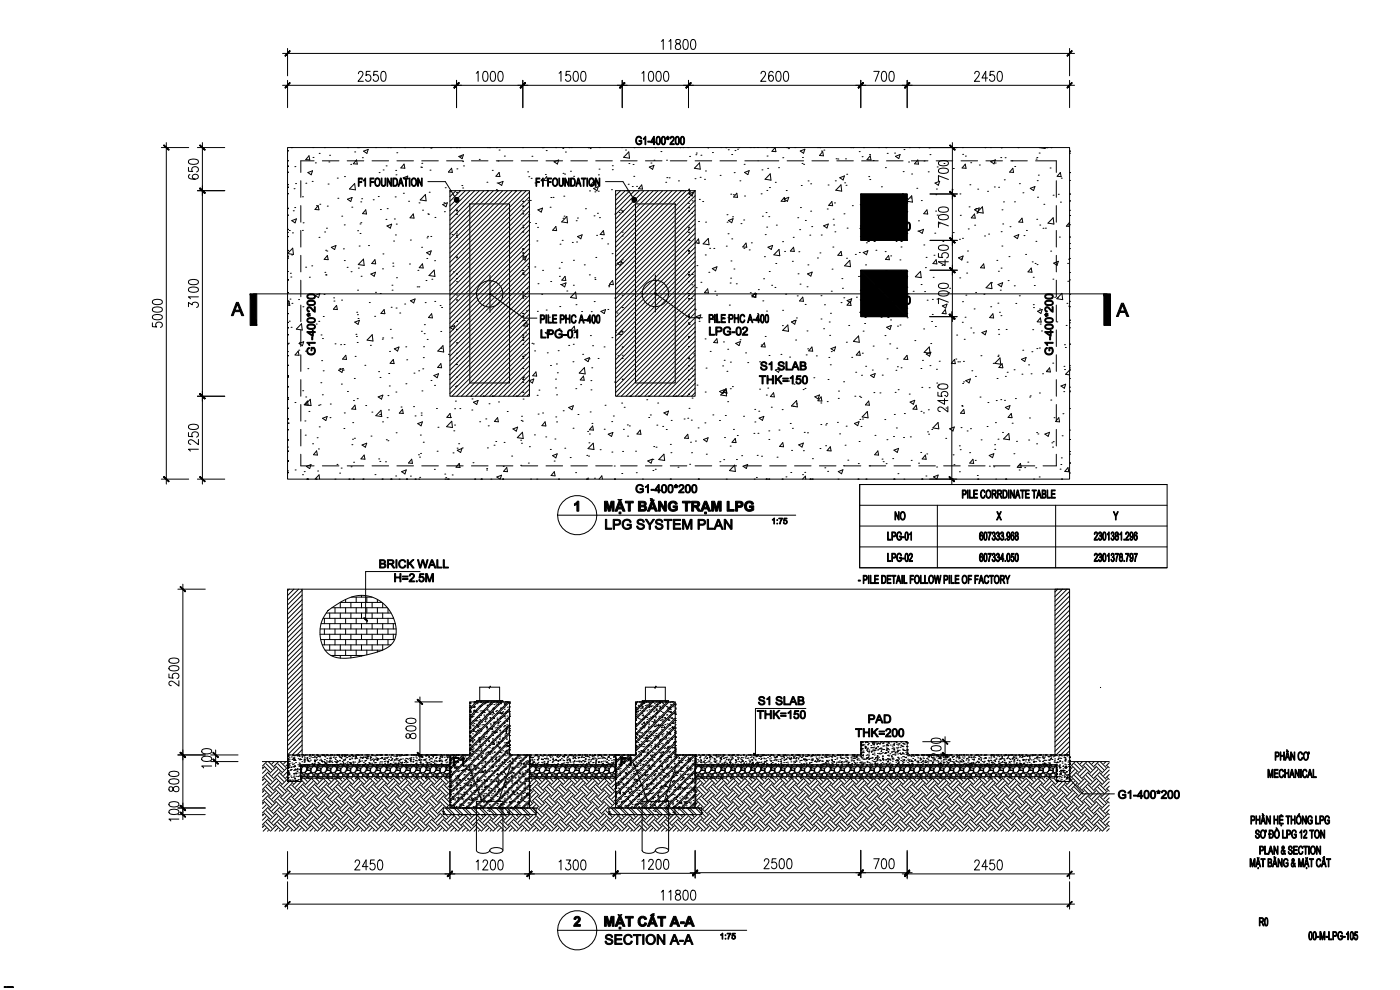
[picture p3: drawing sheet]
<svg xmlns="http://www.w3.org/2000/svg" width="420mm" height="297mm" viewBox="0 0 420 297" stroke-linecap="round" stroke-linejoin="round" font-family="sans-serif">
<g fill="none" stroke="#000" stroke-width=".3">
<path d="M84.7 16h237.5M86.2 14.5v8.2M198.3 12.4l.6-.6v3M200.6 12.4l.5-.6v3M202.7 12a.66 .66 0 0 0 .3 1 .94 .94 0 0 1 1.1 .8 .94 .94 0 0 1-1 1 .97 .97 0 0 1-.6-1.2 .97 .97 0 0 1 1.1-.6 .6 .6 0 0 0 .4-.6 .6 .6 0 0 0-.5-.6zM205.1 12l.6-.2a1.95 1.95 0 0 1 0 3h-.2a1.75 1.75 0 0 1-.6-2.4zM207.4 12l.6-.2a1.75 1.75 0 0 1 .5 2.4l-.2 .5-.6 .1a1.75 1.75 0 0 1-.5-2.4zM320.7 14.5v8.2M84.7 25.6h237.5M86.2 24.1v8.2M107.5 22.1l.4-.7h.5l.4 .6-.3 1-1.1 1.4h1.6M111 21.4h-1.1l-.2 1.3a.91 .91 0 0 1 1.3 .1 .91 .91 0 0 1 0 1.2 .91 .91 0 0 1-1.3 .1l-.1-.3"/>
<path d="M113.3 21.4h-1.2l-.1 1.3a.91 .91 0 0 1 1.3 .1 .91 .91 0 0 1 0 1.2 .91 .91 0 0 1-1.3 .1l-.1-.3M114.5 21.5l.6-.1a1.75 1.75 0 0 1 .6 2.4l-.3 .4-.5 .2a1.75 1.75 0 0 1-.6-2.4zM136.9 24.1v8.2M142.8 22l.6-.6v3M145.1 21.5l.5-.1a1.95 1.95 0 0 1 0 3h-.2a1.76 1.76 0 0 1-.5-2.4zM147.3 21.5l.6-.1a1.95 1.95 0 0 1 0 3h-.2a1.75 1.75 0 0 1-.6-2.4zM149.6 21.5l.6-.1a1.75 1.75 0 0 1 .6 2.4l-.3 .4-.5 .2a1.75 1.75 0 0 1-.6-2.4zM156.8 24.1v8.2M167.6 22l.6-.6v3M170.9 21.4h-1.1l-.1 1.3a.91 .91 0 0 1 1.2 .1 .91 .91 0 0 1 0 1.2 .91 .91 0 0 1-1.2 .1l-.1-.3M172.2 21.5l.6-.1a1.75 1.75 0 0 1 .5 2.4l-.2 .4-.6 .2a1.75 1.75 0 0 1-.5-2.4zM174.5 21.5l.5-.1a1.95 1.95 0 0 1 0 3h-.2a1.75 1.75 0 0 1-.6-2.4z"/>
<path d="M186.6 24.1v8.2M192.5 22l.6-.6v3M194.8 21.5l.5-.1a1.95 1.95 0 0 1 0 3h-.2a1.75 1.75 0 0 1-.6-2.4zM197 21.5l.6-.1a1.95 1.95 0 0 1 0 3h-.2a1.75 1.75 0 0 1-.6-2.4zM199.3 21.5l.6-.1a1.75 1.75 0 0 1 .5 2.4l-.2 .4-.6 .2a1.75 1.75 0 0 1-.5-2.4zM206.5 24.1v8.2M228.2 22.1l.5-.7h.4l.5 .6-.4 1-1.1 1.4h1.6M231.8 21.8l-.1-.3-.5-.1a1.62 1.62 0 0 0-.7 2l.1 .5a.67 .67 0 0 0 .6 .5 .67 .67 0 0 0 .6-.5l.1-.4a.87 .87 0 0 0-.7-1l-.4 .2-.3 .7M233 21.5l.5-.1a1.95 1.95 0 0 1 0 3h-.2a1.76 1.76 0 0 1-.6-2.4zM235.2 21.5l.6-.1a1.95 1.95 0 0 1 0 3h-.2a1.75 1.75 0 0 1-.6-2.4zM258.1 24.1v8.2M262 21.4h1.6l-1.1 3"/>
<path d="M264.6 21.5l.6-.1a1.75 1.75 0 0 1 .6 2.4l-.3 .4-.5 .2a1.75 1.75 0 0 1-.6-2.4zM266.9 21.5l.6-.1a1.95 1.95 0 0 1 0 3h-.3a1.75 1.75 0 0 1-.5-2.4zM272 24.1v8.2M292.3 22.1l.4-.7h.5l.5 .6-.4 1-1.1 1.4h1.6M296.1 23.4h-1.7l1.2-2v3M298.1 21.4h-1.2l-.1 1.3a.91 .91 0 0 1 1.3 .1 .91 .91 0 0 1 0 1.2 .91 .91 0 0 1-1.3 .1l-.1-.3M299.3 21.5l.6-.1a1.75 1.75 0 0 1 .6 2.4l-.3 .4-.5 .2a1.75 1.75 0 0 1-.6-2.4zM320.7 24.1v8.2M48.4 44.2h8.2M49.9 42.7v102.4M56.5 50.2v1.1l1.3 .1a.91 .91 0 0 1 .1-1.2 .91 .91 0 0 1 1.2 0 .91 .91 0 0 1 .1 1.2l-.3 .1M56.7 48l1.1-.3a1.28 1.28 0 0 1 1.7 .9 1.75 1.75 0 0 1-2.4 .5l-.6-.5z"/>
<path d="M56.9 52.3a.63 .63 0 0 0-.2 1.1 2.03 2.03 0 0 0 2.8-.4 .87 .87 0 0 0-1-.8 .87 .87 0 0 0-.7 1.2l.7 .3M59.2 44.2h8.2M59.2 57.1h8.2M60.7 42.7v102.4M86.2 45.2h.1M86.2 51.6h.1M86.2 58.1h.1M86.2 48.2h.1M86.2 55.3h.1M86.2 49.8h.1M86.2 56.1h.1M86.2 49.9h.1"/>
<path d="M86.2 44.2h234.5v99.4h-234.5zM87.4 44.2h.1M87.5 44.2h.1M88.2 56.6h.1M88.4 49.9h.1M88.6 55h.1M90.2 54.2v4.9M90.7 59h.1M91.7 54.9h.1M92.3 51.7l1.4-.5-.4 1.2zM92.7 46.7l.2 1.2-1.2-.1zM93.6 54.4h.1"/>
<path d="M93.8 44.2h.1M93.9 47.2h.1M94.2 48.2h-4v3.5M94.6 48.8h.1M95.7 46h.1M96.7 48.2h4.9M97.3 44.2h.1M98.4 55.2h.1M98.6 48.5h.1M98.8 46.5h.1M101.1 53.4h.1M101.3 59.4h.1"/>
<path d="M103.3 52.9h.1M104.1 48.2h5M104.2 59.7l1.4-.5-.4 1.2zM104.2 44.2h.1M105.2 49.3h.1M106.3 55l.3 1.9-1.8-.3zM106.4 45.5h.1M106.9 47.9l.2 1.3-1.2-.1zM107.2 44.2h.1M107.6 44.2h.1M108.4 53.9h.1M108.5 59.6h.1"/>
<path d="M108.7 47.3h.1M109 45.3l1.4-.5-.4 1.2zM111.6 48.2h4.9M111.9 59.9h.1M112.6 44.2h.1M113.4 58.9h.1M113.7 51.7h.1M114.9 50.9h.1M115.8 49.7h.1M116.3 44.2h.1M117.1 44.2h.1M118.5 59h.1"/>
<path d="M118.7 51.1h.1M118.7 52.4h.1M119 45.8h.1M119 48.2h5M120.9 53.3l1.4-.5-.4 1.2zM121 57.9h.1M121.2 49.2l.2 1.2-1.2-.1zM121.3 44.2h.1M126.2 50.1h.1M126.4 50.2h.1M126.5 48.2h4.9M126.5 48.9h.1"/>
<path d="M127 44.2h.1M127.6 58.3l.2 1.9-1.8-.3zM128.3 54.4h5.2l3 4.9M128.7 57.6h.1M128.9 51h.1M129.2 44.4h.1M129.4 44.2h.1M133.5 56.3h.1M133.9 48.2h5M134.9 57.1h23.9v61.6h-23.9zM135.1 44.2h.1M135.3 57.1l-.4 .4"/>
<path d="M135.4 50.4l.2 1.3-1.1-.1zM136.7 57.1l-1.8 1.8M136.9 44.2h.1M136.9 57.7h.1M137 50.6h.1M137.6 46.9l1.4-.5-.4 1.2zM137.7 57.1h.1M137.8 44.2h.1M138.1 47h.1M138.1 57.1l-3.2 3.2M138.5 55.6h.1M138.7 48.4h.1"/>
<path d="M138.7 56.3h.1M139 49.7h.1M139.5 57.1l-4.6 4.7M140.9 57.1l-6 6.1M141.4 48.2h4.9M142.3 57.1l-7.4 7.5M143.7 47.8h.1M143.7 57.1l-8.8 8.9M145.1 57.1l-10.2 10.3M146 54.6h.1M146.1 57.1h.1M146.1 44.2h.1"/>
<path d="M146.5 57.1l-11.6 11.7M146.8 44.2h.1M147.6 51.1h.1M148 57.1l-13.1 13.1M148.8 48.2h5M148.8 56.8h.1M148.8 44.2h.1M149.1 54.8h.1M149.2 57.1h.1M149.3 48.2h.1M149.4 57.1l-14.5 14.5M149.4 54.9l1.4-.5-.4 1.2z"/>
<path d="M149.7 45h.1M149.7 51.7l.2 1.2-1.2-.1zM150.8 57.1l-15.9 15.9M151.2 46.8h.1M152.2 57.1l-17.3 17.3M153.6 57.1l-18.7 18.7M154.4 57.1h.1M155 57.1l-20.1 20.1M156.3 48.2h4.9M156.4 57.1l-21.5 21.5M156.7 44.2h.1M157.8 57.1l-22.9 22.9"/>
<path d="M158.2 51.5h.1M158.6 53h.1M158.8 57.6l-23.9 23.8M158.8 59l-23.9 23.8M159.3 53.4h.1M159.5 46.8h.1M160.4 54.8h.1M162.6 44.2h.1M162.9 44.2h.1M163.5 52.3h.1M163.7 48.2h5M163.8 45.1h.1"/>
<path d="M163.9 52.9l.3 1.3-1.2-.1zM165.2 59.2h.1M165.8 59.2h.1M166.1 48.5l1.4-.5-.4 1.2zM166.6 44.2h.1M168.8 44.5h.1M168.8 52h.1M169.1 58.8h.1M169.3 52.2h.1M169.5 45.6h.1M170.6 44.2h.1M171.1 51.3h.1"/>
<path d="M171.2 48.2h4.9M171.3 44.2h.1M172 52.8h.1M176.4 44.2h.1M176.5 44.2h.1M176.8 57.2h.1M177 44.5h.1M178 56.5l1.4-.5-.4 1.2zM178.2 54.2l.2 1.2-1.2-.1zM178.4 57.5h.1M178.6 48.2h5M179.4 57.3h.1"/>
<path d="M179.4 52.4h.1M179.6 50.7h.1M179.7 44.2h.1M181.6 54.4h5.2l3 4.9M183.4 56.9h.1M183.6 50.9h.1M183.6 49.7h.1M184.6 57.1h23.8v61.6h-23.8zM184.7 57.1l-.1 .1M186.1 57.1l-1.5 1.5M186.1 48.2h5M186.4 44.2h.1"/>
<path d="M187.5 57.1l-2.9 2.9M187.6 45h.1M188 57.1h.1M188.4 55.2h.1M188.5 45.5l.3 1.9-1.8-.3zM188.6 49h.1M188.9 57.1l-4.3 4.3M189.6 55.9h.1M189.8 49.3h.1M190 52.8h.1M190.1 44.2h.1M190.3 57.1l-5.7 5.7"/>
<path d="M190.5 57.1h.1M190.9 55.9h.1M191.7 57.1l-7.1 7.1M192.4 55.4l.3 1.3-1.2-.1zM193.1 57.1l-8.5 8.5M193.5 48.2h5M194.5 57.1l-9.9 10M194.7 50.1l1.4-.6-.4 1.2zM195.2 48.9h.1M195.9 57.1l-11.3 11.4M196.1 48h.1M196.3 44.2h.1"/>
<path d="M196.3 57.1h.1M196.4 44.2h.1M197.3 57.1l-12.7 12.8M198.2 45.4h.1M198.7 57.1l-14.1 14.2M199.6 54.6h.1M199.9 48h.1M200 53.2h.1M200.1 57.1l-15.5 15.6M200.6 53.3h.1M201 48.2h5M201.5 57.1l-16.9 17"/>
<path d="M202.9 57.1l-18.3 18.4M203.4 54.2h.1M203.9 44.2h.1M204.2 57.1h.1M204.3 57.1l-19.7 19.8M204.7 57.1h.1M204.8 44.2h.1M205.8 57.1l-21.2 21.2M206.2 44.2h.1M206.3 57.1l.4-.4 .2 1.2h-.4M206.5 59.2h.1M206.6 58.1l1.4-.6-.4 1.2z"/>
<path d="M206.8 46.9h.1M207.2 57.1l-22.6 22.6M208.4 53.6h.1M208.4 57.3l-23.8 23.8M208.4 58.7l-23.8 23.8M208.4 48.2h5M208.7 46.4h.1M208.8 45.9h.1M209.7 59.8h.1M209.8 48.8l.2 1.9-1.8-.3zM209.9 53.1h.1M210.2 46.5h.1"/>
<path d="M211.3 53.7h.1M211.5 51.2h.1M212.2 44.2h.2M213.6 45.7h.1M215.9 48.2h5M215.9 52.6h.1M216.1 44.2h.1M217.6 44.2h.1M218.4 44.9h.1M219.1 58.2h.1M219.4 46.3h.1M219.9 58.4h.1"/>
<path d="M220.1 51.7h.1M220.4 45.1h.1M220.9 57.9l.3 1.3-1.2-.2zM221.2 44.7h.1M221.6 44.2h.1M221.9 54.2h.1M223.1 49.3h.1M223.3 58.7h.1M223.3 51.7l1.4-.6-.4 1.2zM223.3 48.2h10.2M224.9 44.2h.1M226 44.2h.1"/>
<path d="M228.2 58.1h.1M228.5 50.9h.1M229.9 44.2h.1M229.9 57.1h.1M230 46.8h.1M230.2 50.5h.1M230.7 56.2h.1M231 52.1l.2 1.9-1.8-.3zM231.4 44.2h.1M232.4 44.2l-.9 1.1 1.2 .2-.3-1.3M232.5 54.6h.1M233.5 50.3h.1"/>
<path d="M234.7 47.3h.1M235.1 59.7l1.4-.6-.4 1.2zM235.2 59.2l.2 1.2-1.2-.1zM235.8 57.1h.1M235.9 44.2h.1M236 48.2h5M236.4 44.5h.1M238.3 44.2h.1M240 45.3l1.3-.6-.4 1.2zM240.3 55.6h.1M240.5 49h.1M240.6 47.2h.1"/>
<path d="M241 49.3h.1M242.3 54.2h.1M243.1 55.1h.1M243.5 48.2h4.9M245.2 44.2h.1M245.8 44.2h.1M246.3 45.3h.1M246.7 45.5l.2 1.2-1.2-.1zM247 45h.1M248.3 55.4h.1M250.5 54.2h.1M250.7 47.6h.1"/>
<path d="M250.9 48.2h5M251.2 47.7h.1M251.8 53.3l1.4-.6-.4 1.2zM252.2 55.4l.2 1.9-1.8-.3zM253.3 54.8h.1M253.5 47.6h.1M253.7 55.5h.1M253.9 52.2h.1M255.1 44.2h.1M255.7 44.2h.1M257.6 45.4h.1M258.1 58.1h13.9v13.9h-13.9z"/>
<path d="M258.4 48.2h4.9M258.5 47h.1M258.9 44.2h.1M260.5 52.9h.1M260.7 46.3h.1M260.8 53.8h.1M260.9 46.7l.3 1.2-1.2-.1zM261.7 58.4h.1M261.8 48.1h.1M263.5 44.2h.1M264.3 56h.1M265.5 50.2h.1"/>
<path d="M265.6 44.2h.1M265.8 48.2h5M266 46h.1M268.3 45.9h.1M268.5 46.9l1.4-.6-.4 1.2zM270.1 58.4h.1M270.6 58h.1M270.8 51.4h.1M271.1 44.8h.1M271.9 59.5h.1M272.4 48.6h.1M272.7 44.2h.1"/>
<path d="M273.1 59.3h.1M273.3 48.2h4.9M273.4 52.1h.1M273.4 58.7l.2 1.9-1.7-.4zM274.9 56.4h.1M275.2 47.9l.2 1.3-1.2-.1zM275.6 44.2h.1M277.1 48.2h.1M278.3 51.5h.1M278.6 44.3h.1M278.9 46.3h.1M278.9 44.2h8.2"/>
<path d="M278.9 58.1h8.2M280.4 54.9l1.4-.6-.4 1.2zM280.6 58.3h.1M280.7 48.2h5M280.8 56.6h.1M281 50h.1M281.5 50.7l1.2-.3a1.28 1.28 0 0 1 1.7 .9 1.75 1.75 0 0 1-2.4 .6l-.6-.6zM281.5 48.5l1.2-.4a1.28 1.28 0 0 1 1.7 .9 1.75 1.75 0 0 1-2.4 .6l-.6-.6zM283.1 49h.1M284.4 53.8l-3-1.1v1.5M285.5 44.2h.1M285.5 56.9h.1"/>
<path d="M285.6 42.7v53.7M285.9 50.5h.1M286.4 44.2h.1M287.8 58.1h.1M288.2 48.2h5M288.6 44.2h.1M288.7 46.3h.1M289.5 49.2l.2 1.2-1.2-.1zM289.5 46.8h.1M290.8 55.4h.1M291.1 48.8h.1M293.2 56.7h.1"/>
<path d="M293.7 49.4h.1M295.4 44.2h.1M295.6 48.2h5M296.1 57.3h.1M297 44.2h.1M297.1 48.4l1.4-.5-.4 1.2zM298.2 56h.1M298.4 48.8h.1M299.4 56.1h.1M300.1 47.2h.1M300.2 44.2h.1M300.3 44.3h.1"/>
<path d="M301.1 53.9h.1M301.4 47.3h.1M303.1 48.2h5M303.4 48.2h.1M303.7 50.4l.2 1.3-1.2-.1zM304.3 49.9h.1M305.3 44.2h.1M305.7 55h.1M306.7 57.8h.1M308.9 56.4l1.4-.5-.4 1.2zM310.5 48.2h6.2v3.5M310.7 47.7h.1"/>
<path d="M310.9 47.2h.1M311 54.1h.1M311.1 59.1h.1M311.4 52.5h.1M311.6 45.9h.1M311.6 44.2h.1M311.6 44.2l1.8 .3v-.3M313.7 44.2h.1M314 44.2h.1M314.9 50.3h.1M315.2 44.2h.1M315.8 58.5h.1"/>
<path d="M316.7 54.2v4.9M317.3 58.2h.1M318 51.7l.2 1.2-1.2-.1zM318.2 53.4h.1M320.7 45.3h.1M320.7 51.7h.1M320.7 58.2h.1M320.7 45.9h.1M320.7 54.1h.1M86.2 64.5h.1M86.2 70.9h.1M86.2 77.3h.1"/>
<path d="M86.2 62.5h.1M86.2 69.6h.1M86.2 76.8h.1M86.2 62.4h.1M86.2 68.7h.1M86.2 75.1h.1M86.7 69.1h.1M87.5 76.4h.1M87.5 66.1l1.4-.5-.4 1.2zM87.7 69.8h.1M87.8 74.4l.2 1.9-1.8-.3zM87.9 63.2h.1"/>
<path d="M88.4 62.2h.1M90.2 61.6v5M90.2 69.1v4.9M90.2 76.5v5M90.7 69h.1M90.9 66.8h.1M93.5 79.7h.1M94.9 61.6h.1M95.4 61.6l.2 1.3-1.1-.1zM95.6 71.1h.1M95.9 61.2h.1M97.3 69.5h.1"/>
<path d="M97.7 75h.1M97.9 68.4h.1M98 75.2h.1M98.1 61.8h.1M98.2 76.6l.2 1.2-1.2-.1zM99.4 74.1l1.3-.5-.4 1.2zM102.5 64.8h.1M103 74.6h.1M103.2 67.4h.1M103.2 78.1h.1M105.5 62.1h.1M107.2 69.1h.1"/>
<path d="M107.7 73.7h.1M107.9 67.1h.1M108 70h.1M108.2 60.5h.1M108.2 66.7h.1M109 77.7l.2 1.8-1.8-.2zM109.7 62.9l.2 1.2-1.2-.1zM110.5 73.6h.1M112.4 77.8l.3 1.3-1.2-.1zM114.1 62.8h.1M114.8 76.1h.1M115.7 65.8h.1"/>
<path d="M116 67.7l1.4-.5-.4 1.2zM116.1 62.5h.1M117.8 78.9h.1M117.8 79.8h.1M118 72.2h.1M118.3 65.6h.1M118.6 70.4h.1M118.8 67.2h.1M122.5 60.3h.1M122.8 79.1h.1M123 71.9h.1M123.9 64.1l.2 1.3-1.1-.1z"/>
<path d="M125.7 60.8h.1M126.4 74.1h.1M126.7 79.1l.2 1.2-1.2-.1zM126.7 63h.1M127.9 75.7l1.4-.5-.4 1.2zM128 77.5h.1M128 71.3h.1M128.2 70.8h.1M128.3 64.1h.1M128.5 64.2h.1M129.2 70.9h.1M130.3 78.1h.1"/>
<path d="M130.4 65.2h.1M132.7 61.3l1.4-.5-.4 1.2zM133.1 60.8h.1M133.3 63.4h.1M135.6 70.3h.1M136.9 64.2h.1M136.9 70.6h.1M136.9 77h.1M136.9 63h.1M136.9 70.1h.1M136.9 77.3h.1M136.9 63.2h.1"/>
<path d="M136.9 69.5h.1M136.9 71.1h.1M140.9 61.1h11.9v53.7h-11.9zM156.8 61.8h.1M156.8 68.2h.1M156.8 74.7h.1M156.8 60.3h.1M156.8 67.5h.1M156.8 63.2h.1M156.8 69.5h.1M156.8 75.8h.1M156.8 64.1h.1"/>
<path d="M156.8 76.7h.1M156.8 77.2l1.1-.4-.4 1.2-.7-.5M158.3 79.9h.1M158.3 60.1h.1M158.5 64.3h.1M158.5 73.3h.1M158.8 60.4l-23.9 23.8M158.8 61.8l-23.9 23.8M158.8 63.2l-23.9 23.8M158.8 64.6l-23.9 23.8M158.8 66l-23.9 23.9M158.8 67.4l-23.9 23.9"/>
<path d="M158.8 68.8l-23.9 23.9M158.8 70.2l-23.9 23.9M158.8 71.6l-23.9 23.9M158.8 73l-23.9 23.9M158.8 74.4l-23.9 23.9M158.8 75.8l-23.9 23.9M158.8 77.3l-23.9 23.8M158.8 78.7l-23.9 23.8M158.8 66.7h.1M159 60.1h.1M160.4 80h.1M160.6 67h.1"/>
<path d="M161 72.2h.1M161.2 68.1h.1M161.3 62.9l1.4-.5-.4 1.2zM165 62.1h.1M166.7 67.9l.2 1.2-1.2-.1zM167.9 73.2h.1M168.3 78.6h.1M168.6 72h.1M168.8 65.4h.1M169.1 64.8h.1M170 64.9l.2 1.9-1.8-.3zM171.6 72.7h.1"/>
<path d="M172 78h.1M172.8 66.2h.1M172.9 72.5h.1M173.2 65.3h.1M173.2 70.9l1.4-.5-.4 1.2zM175.2 79.4h.1M175.6 62.6h.1M178.1 64.7h.1M178.7 77.1h.1M178.9 70.5h.1M179.1 63.9h.1M179.8 65.2h.1"/>
<path d="M180.4 71.5h.1M180.9 69.1l.3 1.3-1.2-.1zM182.2 73.1h.1M183.5 76h.1M184.4 64.2h.1M185 78.9l1.4-.5-.4 1.2zM185.7 63.7h.1M186.2 63h.1M186.6 63.6h.1M186.6 70.7h.1M186.6 77.9h.1M186.6 63.3h.1"/>
<path d="M186.6 69.6h.1M186.6 78.8h.1M190.6 61.1h11.9v53.7h-11.9zM206.5 62.2h.1M206.5 68.7h.1M206.5 75.1h.1M206.5 61h.1M206.5 68.1h.1M206.5 75.3h.1M206.5 63.3h.1M206.5 69.6h.1M206.5 75.9h.1"/>
<path d="M206.5 71.8h.1M206.7 72h.1M207.4 63.9h.1M207.5 60.2h.1M208.4 60.1l-23.8 23.8M208.4 61.5l-23.8 23.8M208.4 62.9l-23.8 23.8M208.4 64.3l-23.8 23.8M208.4 65.7l-23.8 23.8M208.4 67.1l-23.8 23.8M208.4 68.5l-23.8 23.9M208.4 69.9l-23.8 23.9"/>
<path d="M208.4 71.3l-23.8 23.9M208.4 72.7l-23.8 23.9M208.4 74.1l-23.8 23.9M208.4 75.5l-23.8 23.9M208.4 76.9l-23.8 23.9M208.4 78.3l-23.8 23.9M208.4 79.7l-23.8 23.9M209 79.6h.1M209.2 73h.1M209.4 71.6l.3 1.3-1.2-.2zM209.5 66.4h.1M210.7 60.4h.1"/>
<path d="M211.5 76.4h.1M211.6 66.6h.1M212.4 71.5l.2 1.8-1.8-.2zM212.8 74.4h.1M214 74.5h.1M217.8 73.8h.1M218 64.3h.1M218 66.6h.1M218.3 70.1h.1M218.4 66.1l1.4-.6-.4 1.2zM219.2 78.2h.1M219.4 71.6h.1"/>
<path d="M219.7 65h.1M222.2 67h.1M223 65.9h.1M223.1 74.4h.1M223.7 72.9l.2 1.2-1.2-.1zM224.7 74.9h.1M225.3 72.8h.1M228.6 64.8h.1M229.2 76.9h.1M229.5 70.3h.1M229.7 63.7h.1M229.9 68.1h.1"/>
<path d="M230.3 74.1l1.4-.6-.4 1.2zM230.5 64.9h.1M232.6 79h.1M232.8 67.5h.1M233.6 74.8l.2 1.8-1.7-.2zM234.7 72.4h.1M235.3 75.3h.1M237.6 78.3h.1M237.9 71.1h.1M237.9 74.1l.3 1.2-1.2-.1zM239.2 65.2h.1M239.5 75.4h.1"/>
<path d="M239.8 68.8h.1M240 62.2h.1M241.5 66.1h.1M242.3 79.4h.1M242.8 70.5h.1M243.1 63.3h.1M243.4 67.9h.1M245.1 77.3h.1M245.9 75.8h.1M246.3 70.4h.1M247 67.7l1.4-.6-.4 1.2zM248.1 62.6h.1"/>
<path d="M249.4 60.4l.3 1.2-1.2-.1zM249.7 74h.1M249.8 65.7h.1M250 67.4h.1M250.2 60.8h.1M250.4 69.5h.1M252.2 75.3l.2 1.3-1.2-.1zM253.1 64.1h.1M253.8 77.4h.1M254 68.4h.1M254.8 78l.2 1.9-1.7-.2zM255.6 61.6h.1"/>
<path d="M256.5 76.2h.1M257.7 75.7h.1M257.8 68.4h.1M258 61.3h.1M258 67.7h.1M258 68.5h.1M258 70.9h.1M258 68.6h.1M258.8 75.7l1.4-.6-.4 1.2zM259.5 79.4h.1M259.8 72.8h.1M260.3 72.4h.1"/>
<path d="M262.1 72.4h.1M262.7 75h.1M265.4 75.4h.1M266.5 76.6l.2 1.2-1.2-.1zM267.1 76.7h.1M268.7 72.4h.1M269.9 77.9h.1M270.2 74h.1M270.2 72.4h.1M271.9 63.5h.1M271.9 69.9h.1M271.9 66.6h.1"/>
<path d="M271.9 60.8h.1M271.9 67.1h.1M271.9 68.7h.1M275.2 69.3h.1M275.4 66.2h.1M275.5 69.3l1.4-.6-.4 1.2zM276.3 60.1h.1M277 73.4h.1M277.7 77.1h.1M278 62.9l.2 1.2-1.2-.1zM278.9 72h8.2M280.1 76.5h.1"/>
<path d="M280.3 69.9h.1M280.5 63.3h.1M280.7 77.8l.2 1.3-1.1-.1zM281 64.5h.1M281.4 75.9v1.2l1.3 .1a.91 .91 0 0 1 .1-1.2 .91 .91 0 0 1 1.2 0 .91 .91 0 0 1 .1 1.2l-.3 .1M281.5 64.6a2.77 2.77 0 0 1 2.7 0l.2 .6a1.75 1.75 0 0 1-2.4 .6l-.6-.6zM281.5 62.4a2.77 2.77 0 0 1 2.7 0l.2 .5a1.75 1.75 0 0 1-2.4 .6l-.6-.6zM281.5 73.8a2.77 2.77 0 0 1 2.7 0l.2 .6a1.75 1.75 0 0 1-2.4 .5l-.6-.5zM281.6 67h.1M282.5 79.5h.1M282.7 72.4h.1M283.4 77.9v1.7l-2-1.2h3"/>
<path d="M284.4 67.7l-3-1.1v1.6M285.8 69.7h.1M287.4 77.3l1.4-.6-.4 1.2zM287.7 71.7h.1M288 64.5h.1M288.3 77.6h.1M288.6 71.4h.1M290 78.6h.1M290.1 75.2h.1M290.3 68.6h.1M290.6 62h.1M292.2 64.1l.2 1.3-1.2-.1z"/>
<path d="M292.2 62.9l1.4-.6-.4 1.2zM292.3 67.5h.1M292.6 62.5h.1M292.9 63.9h.1M294.6 62l.2 1.9-1.8-.3zM295 79.1l.2 1.2-1.2-.1zM295.2 70.7h.1M296.4 70.2h.1M298.9 78h.1M300.2 69.4h.1M300.4 73.7h.1M300.5 62.9h.1"/>
<path d="M300.7 67.1h.1M300.9 60.5h.1M302.6 76.9h.1M302.9 67.9h.1M304.1 70.9l1.4-.6-.4 1.2zM304.2 60.5h.1M306.5 65.4l.2 1.2-1.2-.1zM307.1 70.6h.1M307.5 76.2h.1M307.8 69.1h.1M309.5 78.5h.1M310.4 78.9h.1"/>
<path d="M310.6 72.3h.1M310.9 65.7h.1M311 79.3h.1M311.8 67.4h.1M312.8 68.4h.1M313 61.2h.1M313.5 68.4h.1M315.1 75.3h.1M315.8 65.3l.2 1.8-1.7-.2zM316 78.9l1.4-.6-.4 1.2zM316.7 61.6v5M316.7 69.1v4.9"/>
<path d="M316.7 76.5v5M317.7 71h.1M318 60.6h.1M320.1 78.9h.1M320.3 67.4h.1M320.4 77.7h.1M320.7 71.1h.1M320.7 66.6l-.9 1.2 .9 .1M320.7 66.6v.1M320.7 64.6h.1M320.7 71h.1M320.7 77.4h.1"/>
<path d="M320.7 60.2h.1M320.7 67.4h.1M320.7 74.5h.1M320.7 73h.1M320.7 63h.1M45.7 96.7v1.2l1.3 .1a.91 .91 0 0 1 .1-1.2 .91 .91 0 0 1 1.2 0 .91 .91 0 0 1 .1 1.2l-.3 .1M45.8 94.6a2.77 2.77 0 0 1 2.7 0l.2 .6a1.75 1.75 0 0 1-2.4 .5l-.6-.5zM45.8 92.3l1.2-.3a1.28 1.28 0 0 1 1.7 .9 1.75 1.75 0 0 1-2.4 .6l-.6-.6zM45.8 90l1.2-.3a1.28 1.28 0 0 1 1.7 .9 1.75 1.75 0 0 1-2.4 .6l-.6-.6zM56.5 91.9v-1.2l1.2 .7a.88 .88 0 0 1 1.3-.8 .88 .88 0 0 1-.1 1.5M56.7 86.4l1.1-.4a1.28 1.28 0 0 1 1.7 .9 1.75 1.75 0 0 1-2.4 .6l-.6-.6zM56.7 84.1l1.1-.4a1.28 1.28 0 0 1 1.7 .9 1.75 1.75 0 0 1-2.4 .6l-.6-.6z"/>
<path d="M59.5 89h-3l.6 .5M76 88.1h256M86.2 83.8h.1M86.2 90.2h.1M86.2 96.6h.1M86.2 83.9h.1M86.2 91.1h.1M86.2 98.2h.1M86.2 81.4h.1M86.2 87.7h.1M86.2 94h.1M86.2 90.8l.5-.5 .2 1.2h-.7"/>
<path d="M86.7 96.2h.1M87 89.6h.1M87.1 81.9h.1M87.2 83h.1M87.3 98.1h.1M87.5 90.9h.1M89.5 89.8h.1M90.2 84v4.9M90.2 91.4v5M90.2 98.9v4.9M90.4 97l.2 1.9-1.7-.3zM90.8 91.9h.1"/>
<path d="M91.6 80.1h.1M92.5 90.3h.1M92.8 83.1h.1M94.5 88.5l1.4-.5-.4 1.2zM94.8 97.1h.1M95.6 96.3h.1M96.9 94.8h.1M97.2 88.2h.1M97.4 81.6h.1M97.7 82.3h.1M97.7 82.4h.1M100 89.3h.1"/>
<path d="M100.1 90.2h.1M100.9 91.5l.3 1.3-1.2-.1zM102.4 89.9h.1M104.1 80.1h.1M105.3 81.4h.1M106.4 96.5l1.4-.5-.4 1.2zM107 93.6h.1M107.2 94.3h.1M107.2 87h.1M107.4 95.5h.1M107.5 80.3h.1M108.3 82.8h.1"/>
<path d="M110.7 90.7h.1M111.2 82.1l1.4-.5-.4 1.2zM112.3 94.8h.1M112.6 87.6h.1M114 88h.1M114.7 80.6h.1M115.2 92.8l.2 1.2-1.2-.1zM117 98.7h.1M117.3 92.1h.1M117.5 85.5h.1M117.6 87h.1M118.8 92.3h.1"/>
<path d="M118.9 83.2h.1M119.9 93.8h.1M121.4 91.1h.1M123.1 90.1l1.4-.5-.4 1.2zM125.1 86h.1M125.3 81h.1M125.6 86h.1M126.4 99.3h.1M127.2 100h.1M127.3 97.3h.1M127.5 90.7h.1M127.7 84.1h.1"/>
<path d="M129.4 94l.3 1.3-1.2-.1zM129.5 83.7h.1M130.2 81l.2 1.8-1.8-.2zM130.4 90.3h.1M132 91.6h.1M132.2 99.3h.1M132.4 92.2h.1M134.9 98.1l1.4-.5-.4 1.2zM135.9 81.5h.1M136.9 83.5h.1M136.9 89.9h.1M136.9 96.3h.1"/>
<path d="M136.9 84.4h.1M136.9 98.7h.1M136.9 82.1h.1M136.9 88.4h.1M146.9 88.1l10.2 7.2h3.9M146.9 82.5v11.1M156.8 81.1h.1M156.8 87.5h.1M156.8 93.9h.1M156.8 81.8h.1M156.8 88.9h.1M156.8 96.1h.1"/>
<path d="M156.8 82.1h.1M156.8 88.4h.1M156.8 94.8h.1M156.8 89.3h.1M157.1 82.4h.1M157.2 96h.1M157.5 88.9h.1M157.6 99.8h.1M157.8 93.1h.1M157.9 96.5l.3 1.3-1.2-.1zM158.1 86.5h.1M158.8 80.1l-23.9 23.8"/>
<path d="M158.8 81.5l-23.9 23.8M158.8 82.9l-23.9 23.8M158.8 84.3l-23.9 23.8M158.8 85.7l-23.9 23.8M158.8 87.1l-23.9 23.8M158.8 88.5l-23.9 23.8M158.8 89.9l-23.9 23.8M158.8 91.3l-23.9 23.9M158.8 92.7l-23.9 23.9M158.8 94.1l-23.9 23.9M158.8 95.5l-23.3 23.2M158.8 96.9l-21.9 21.8"/>
<path d="M158.8 98.3l-20.5 20.4M158.8 99.7l-19.1 19M161.1 93.3h.1M161.3 85h.1M162.4 88.2h.1M162.7 81h.1M163.5 99.7l1.4-.5-.4 1.2zM163.8 92.9h.1M164.7 95h.1M165.1 84.4h.1M167.6 98.5h.1M167.7 80.4h.1"/>
<path d="M167.7 82.8h.1M167.9 91.9h.1M168.1 85.3h.1M168.3 85.3l1.4-.5-.4 1.2zM169.4 82.8l.3 1.3-1.2-.1zM170 87.2h.1M171.9 85.5h.1M172.2 97.8l.2 1.2-1.2-.1zM172.6 87.5l.2 1.9-1.7-.3 1.5-1.6M172.7 91.3h.1M174.4 93.4h.1M176.7 82.4h.1"/>
<path d="M177.3 93.4h.1M177.9 97h.1M178.2 90.4h.1M178.3 83.3h.1M178.4 83.8h.1M180.2 93.3l1.4-.5-.4 1.2zM182.3 92.7h.1M182.5 85.6h.1M182.5 85.9h.1M183.7 84.1l.2 1.2-1.2-.1zM184.3 89.3h.1M184.6 99.6h.1"/>
<path d="M185 93.8h.1M186.6 92.2h.1M186.6 99.3h.1M186.6 88.5h.1M186.6 99.7l-.1-.7-1 1.2h1.1M196.5 87.9l10.2 7.3h3.9M196.5 82.4v11.1M206.5 81.5h.1M206.5 88h.1M206.5 94.4h.1M206.5 82.4h.1M206.5 89.6h.1"/>
<path d="M206.5 96.7h.1M206.5 82.2h.1M206.5 88.5h.1M206.5 94.9h.1M206.5 84.4h.1M206.5 97h.1M206.7 97.2h.1M207.3 89.4h.1M207.5 85.3h.1M207.6 82.3h.1M208.3 99.4h.1M208.4 81.1l-23.8 23.9"/>
<path d="M208.4 82.6l-23.8 23.8M208.4 84l-23.8 23.8M208.4 85.4l-23.8 23.8M208.4 86.8l-23.8 23.8M208.4 88.2l-23.8 23.8M208.4 89.6l-23.8 23.8M208.4 91l-23.8 23.8M208.4 92.4l-23.8 23.8M208.4 93.8l-23.8 23.8M208.4 95.2l-23.5 23.5M208.4 96.6l-22.1 22.1M208.4 98l-20.7 20.7"/>
<path d="M208.4 99.4l-19.3 19.3M208.5 92.8h.1M208.7 86.2h.1M208.8 94.9l1.3-.5-.4 1.2zM209.6 96.3h.1M210.2 84.6h.1M212.2 86.6l.2 1.2-1.2-.1zM212.5 81.6h.1M213.6 80.5l1.4-.5-.4 1.2zM214.4 87.3h.1M214.8 88.5h.1M215 94.1l.2 1.9-1.7-.3z"/>
<path d="M216.8 95.2h.1M218.3 95.2h.1M218.5 98.1h.1M218.7 91.4h.1M218.9 84.8h.1M219.1 83.4h.1M220.1 80.6h.1M220.8 85.1h.1M222.2 94.6h.1M223 99.6h.1M225 87.7h.1M225.5 88.5l1.3-.5-.4 1.2z"/>
<path d="M226.5 87.8l.2 1.2-1.2-.1zM227.1 94h.1M227.4 86.8h.1M227.4 95.6h.1M228.5 96.8h.1M228.7 90.2h.1M229 83.5h.1M229.8 93.2h.1M230.7 81.4h.1M231.4 85.5h.1M232.4 86.1h.1M234.6 97.6h.1"/>
<path d="M234.7 93h.1M235.6 88.2h.1M236.2 97.4l.3 1.9-1.8-.3zM237.3 96.5l1.4-.5-.4 1.2zM238 96.1h.1M238.8 95.3h.1M239.1 88.7h.1M239.3 82.1h.1M239.9 85.2h.1M240.7 89.1l.2 1.2-1.1-.1zM241.4 91.2h.1M242 99.2h.1"/>
<path d="M242 85.9h.1M242.2 82.1l1.3-.6-.4 1.2zM246.2 88.6h.1M246.2 95.6h.1M247 98.5h.1M247.2 91.3h.1M248.7 96.5h.1M249 93.9h.1M249.3 87.3h.1M249.5 80.7h.1M252.2 90.7h.1M252.4 83.5h.1"/>
<path d="M252.6 86.4h.1M253 89.2h.1M254 90.1l1.4-.6-.4 1.2zM254.5 97.5h.1M255 90.3l.2 1.2-1.2-.1zM256.8 89.1h.1M257.4 82.8h.1M257.8 93.6h.1M258 87h.1M258 93.4h.1M258 82.8h.1M258 89.9h.1"/>
<path d="M258 89.8h.1M258 93.8h.1M258.1 81h13.9v13.9h-13.9zM258.8 99.2h.1M259.3 96.9h.1M259.4 95.1h.1M264.2 95.1h.1M265.6 81.2h.1M265.9 98.1l1.4-.5-.4 1.1zM266.3 95.1h.1M267 95.9h.1M269.1 97.7h.1"/>
<path d="M269.9 97.4h.1M270.1 81.2h.1M271.9 82.8h.1M271.9 89.2h.1M271.9 88.1h.1M271.9 86.1h.1M271.9 92.4h.1M271.9 81.3h.1M271.9 93.9h.1M271.9 83.2l.2-.1-.2 .7M272 95.2h.1M272.3 88h.1"/>
<path d="M273.8 87.3h.1M276 81.3l.2 1.9-1.7-.3zM276.2 85.3h.1M277 98.6h.1M277.2 87.4h.1M277.5 80.2h.1M278 90h.1M278.7 94.9h8.4M278.9 81h8.2M279.3 96.3h.1M279.5 94.2h.1M279.6 89.7h.1"/>
<path d="M279.8 83.1h.1M280.5 97.8h.1M281 89.6h.1M281.5 87.5a2.77 2.77 0 0 1 2.7 0l.2 .6a1.75 1.75 0 0 1-2.4 .5l-.6-.5zM281.5 85.2a2.77 2.77 0 0 1 2.7 0l.2 .6a1.75 1.75 0 0 1-2.4 .5l-.6-.5zM282.6 91.7l1.4-.6-.4 1.2zM283.5 92.8l.2 1.2-1.2-.1zM284.4 90.6l-3-1.2v1.6M284.4 87.7h.1M284.8 86.4h.1M285.4 93.4v51.7M287.8 83.3h.1"/>
<path d="M288.6 96.6h.1M288.6 90.4h.1M289.4 95.1h.1M289.6 88.5h.1M289.9 81.8h.1M291.1 98.3h.1M291.8 99.8h.1M292.1 92.6h.1M292.6 87.6h.1M294.4 99.7l1.4-.6-.4 1.2zM295 88.2h.1M297.1 91.9h.1"/>
<path d="M297.2 84.6l.2 1.9-1.7-.3zM297.3 84.7h.1M297.7 94l.3 1.3-1.2-.1zM299.2 90.9h.1M299.3 85.3l1.4-.6-.4 1.2zM299.4 98.8h.1M299.4 81.3h.1M299.7 93.6h.1M299.9 87h.1M300.1 94.6h.1M300.2 80.3h.1M301.7 98.7h.1"/>
<path d="M302.3 84.1h.1M304.1 85.7h.1M304.6 90.9h.1M305.7 88.6h.1M309.2 80.3l.2 1.3-1.1-.1zM309.7 98.8h.1M309.8 83.1h.1M309.8 91.3h.1M309.9 92.2h.1M310.1 85.6h.1M311.1 93.3l1.4-.6-.4 1.2zM311.7 92.6h.1"/>
<path d="M311.9 97.1h.1M312 95.3l.2 1.2-1.2-.1zM312.3 99.2h.1M315.7 83.7h.1M316.3 89.1h.1M316.7 84v4.9M316.7 91.4v5M316.7 98.9v4.9M316.9 96.5h.1M317.1 89.3h.1M318.4 87.9l.3 1.9-1.8-.3zM319.7 97.5h.1"/>
<path d="M319.9 90.9h.1M320.2 84.3h.1M320.4 91.8h.1M320.7 83.9h.1M320.7 90.3h.1M320.7 96.7h.1M320.7 81.7h.1M320.7 96h.1M320.7 91.9h.1M320.7 98.2h.1M320.7 88.2h.1M59.2 118.7h8.2"/>
<path d="M86.2 103.1h.1M86.2 109.5h.1M86.2 115.9h.1M86.2 105.4h.1M86.2 112.5h.1M86.2 119.7h.1M86.2 100.3h.1M86.2 106.6h.1M86.2 112.9h.1M86.2 119.2h.1M86.2 116.8h.1M86.2 116.8v.1"/>
<path d="M86.5 102.9h.1M89.4 105.2l.3 1.3-1.2-.1zM89.6 104.9h.1M89.7 102.9l1.4-.5-.4 1.2zM89.8 102.6h.1M90.2 106.3v5M90.2 113.8v4.9M90.8 117.1h.1M91.6 105.2h.1M91.7 119h.1M92.3 110.5h.1M96.2 114.7h.1"/>
<path d="M96.3 100.4h.1M96.4 108.1h.1M96.7 118.3h.1M96.7 101.5h.1M96.9 111.1h.1M100.5 103h.1M101.5 110.9l1.4-.5-.4 1.2zM101.9 110.5h.1M102.1 103.3h.1M102.4 115.1h.1M102.9 110.9h.1M103.2 103.3h.1"/>
<path d="M103.7 106.5l.2 1.2-1.2-.1zM104.2 117.3h.1M106.2 113.4h.1M106.5 106.8h.1M106.7 100.2h.1M106.9 100.8h.1M107.1 102.6h.1M107.1 119.5h.1M109.4 109.5h.1M111.1 103.5h.1M111.6 100.3l.2 1.9-1.7-.3zM113.4 118.9l1.4-.5-.4 1.2z"/>
<path d="M113.5 111.4h.1M113.9 113.1h.1M114.6 101.6h.1M114.8 101.3h.1M116.3 118.5h.1M116.6 111.9h.1M116.7 115.7h.1M116.8 105.3h.1M117.5 101.3h.1M117.9 107.7l.3 1.3-1.2-.1zM118.2 104.5l1.4-.5-.4 1.2zM118.7 117.5h.1"/>
<path d="M121.7 103.9h.1M121.7 115h.1M122 107.8h.1M124.1 111.8h.1M125.5 111.1h.1M126.5 117.2h.1M126.8 110.5h.1M126.9 107.2h.1M127 103.9h.1M128.1 101.7h.1M129.2 114h.1M130.1 112.5l1.4-.5-.4 1.2z"/>
<path d="M130.3 115.5h.1M132.2 109l.2 1.2-1.2-.1zM132.3 104.4h.1M132.8 103.6l.2 1.9-1.7-.3zM134.5 106.2h.1M134.7 112.3h.1M136.6 115.9h.1M136.8 109.3h.1M136.9 102.8h.1M136.9 109.2h.1M136.9 115.6h.1M136.9 105.9h.1"/>
<path d="M136.9 113h.1M136.9 107.3h.1M141.2 118.7h.1M141.5 119.6h.1M144.9 118.7h.1M147.6 118.7h.1M147.7 118.7h.1M154.8 118.7h.1M156.8 100.4h.1M156.8 106.8h.1M156.8 113.2h.1M156.8 103.2h.1"/>
<path d="M156.8 110.4h.1M156.8 117.5h.1M156.8 101.1h.1M156.8 107.4h.1M156.8 113.7h.1M156.8 101.9h.1M156.8 114.5h.1M156.8 119.6h.1M157.1 113h.1M157.3 106.4h.1M158.7 114.1l1.4-.5-.4 1.2zM158.8 101.1l-17.6 17.6"/>
<path d="M158.8 102.5l-16.2 16.2M158.8 103.9l-14.8 14.8M158.8 105.4l-13.4 13.3M158.8 106.8l-12 11.9M158.8 108.2l-10.6 10.5M158.8 109.6l-9.2 9.1M158.8 111l-7.8 7.7M158.8 112.4l-6.4 6.3M158.8 113.8l-5 4.9M158.8 115.2l-3.6 3.5M158.8 116.6l-2.2 2.1M158.8 118l-.8 .7"/>
<path d="M159.5 102.9h.1M159.9 103.1h.1M160.3 105.2h.1M160.7 111.5l.2 1.2-1.2-.1zM161.1 118.5h.1M161.6 116.9h.1M164.1 105.7h.1M165.1 109.5h.1M166.6 113.6h.1M166.6 116.3h.1M166.8 109.1h.1M166.9 118.3h.1"/>
<path d="M167.1 111.7h.1M167.4 105.1h.1M170.5 103.5h.1M171.8 108.4h.1M171.9 103.2h.1M172.1 101.2h.1M172.7 116.5h.1M174.1 115.3h.1M174.7 106.2h.1M175 112.7l.2 1.3-1.2-.1zM175.2 110.2l.3 1.9-1.8-.3zM175.4 107.7l1.4-.5-.4 1.2z"/>
<path d="M176.7 107.5h.1M177 100.6h.1M177.2 114.1h.1M177.2 116.8h.1M177.4 110.2h.1M177.7 103.6h.1M179.3 107.4h.1M181.1 104h.1M183.5 101.2h.1M184.2 114.5h.1M185.3 106.6h.1M186.6 106.5h.1"/>
<path d="M186.6 113.6h.1M186.6 107.4h.1M186.6 113.7h.1M186.6 104h.1M188.9 118.7h.1M191.5 118.7h.1M193.9 119.8h.1M194.4 118.7h.1M199.9 118.7h.1M202 118.7h.1M202.6 118.7h.1M204.3 118.7h.1"/>
<path d="M206.5 100.8h.1M206.5 107.3h.1M206.5 113.7h.1M206.5 103.9h.1M206.5 111h.1M206.5 118.2h.1M206.5 101.2h.1M206.5 107.5h.1M206.5 113.8h.1M206.5 109.6h.1M207.4 110.5h.1M207.5 119.3h.1"/>
<path d="M207.8 112.7h.1M208 106.1h.1M208.4 100.8l-17.9 17.9M208.4 102.2l-16.5 16.5M208.4 103.6l-15.1 15.1M208.4 105l-13.7 13.7M208.4 106.4l-12.3 12.3M208.4 107.8l-10.9 10.9M208.4 109.3l-9.5 9.4M208.4 110.7l-8 8M208.4 112.1l-6.6 6.6M208.4 113.5l-5.2 5.2"/>
<path d="M208.4 114.9l-3.8 3.8M208.4 116.3l-2.4 2.4M208.4 117.7l-1 1M209 115.4h.1M211.4 101.6h.1M211.5 117.5h.1M211.7 110.3h.1M213 105.3h.1M215 101.5l.2 1.3-1.2-.2zM215.8 117.3l1.4-.5-.4 1.2zM216.7 109.7h.1M216.9 102.5h.1"/>
<path d="M217.1 108h.1M217.7 116.8l.2 1.8-1.8-.2zM217.7 116.5l.2 1.2-1.1-.1zM217.7 117.9h.1M218 111.3h.1M218.2 104.7h.1M219 116.5h.1M219 108.5h.1M219.6 115.9h.1M220.6 102.9l1.4-.5-.4 1.2zM221.9 101.8h.1M223.6 105.8h.1"/>
<path d="M224.2 108.7h.1M227.8 108.4h.1M227.8 116.6h.1M228 110h.1M228.3 103.4h.1M229.2 102.8l.2 1.2-1.1-.1zM229.4 100.8h.1M229.8 118.4h.1M230.2 116.3h.1M230.6 106.5h.1M231.5 114.9h.1M232 117.7l.2 1.2-1.2-.1z"/>
<path d="M232.5 110.9l1.4-.5-.4 1.2zM234.2 106.2h.1M236.5 114.2h.1M236.8 107h.1M238.1 115.1h.1M238.3 108.5h.1M238.4 108.9h.1M238.6 101.9h.1M240.8 116.8h.1M241.4 116.4h.1M241.7 106.4h.1M242.2 104.5h.1"/>
<path d="M243.5 104l.2 1.2-1.2-.1zM244 113.2h.1M244.3 118.9l1.4-.5-.4 1.2zM244.8 106.7h.1M246.2 118.9l.3 1.3-1.2-.1zM248.3 113.7h.1M248.5 107.1h.1M248.8 100.5h.1M249 109.3h.1M249.2 104.5l1.4-.5-.4 1.2zM249.3 105.4h.1M251.4 119.4h.1"/>
<path d="M251.4 117.2h.1M253 114.4h.1M253.8 102.6h.1M255.4 107.1h.1M256.3 118.7h.1M256.6 111.6h.1M257.4 100.7l.3 1.9-1.8-.3zM257.7 105.2l.2 1.3-1.1-.1zM257.7 118.8h.1M258.1 119.1h.1M258.3 112.5h.1M258.6 105.8h.1"/>
<path d="M259.6 109.8h.1M261 112.5l1.4-.5-.4 1.2zM261.6 110.9h.1M261.8 103.7h.1M262 117.7h.1M263.9 117.7h.1M264.6 112.4h.1M265.4 100.6h.1M266 107.5h.1M266.8 103.1h.1M268.4 117.6h.1M268.7 111h.1"/>
<path d="M268.9 104.4h.1M269.1 109.9h.1M269.3 116.8h.1M270.2 110.2h.1M272 106.5l.2 1.2-1.2-.1zM272.7 118.1h.1M274.3 102.1h.1M276.1 110.4h.1M276.4 116.1h.1M276.6 108h.1M277.7 106.1l1.4-.5-.4 1.2zM278.6 116.2h.1"/>
<path d="M278.7 104l.2 1.9-1.8-.3zM278.9 109.6h.1M279.1 103h.1M280.8 110.7h.1M280.9 114.8h.1M281.2 117.5v1.2l1.3 .1a.91 .91 0 0 1 .1-1.3 .91 .91 0 0 1 1.3 0 .91 .91 0 0 1 0 1.3l-.2 .1M281.4 115.4l1.1-.4a1.28 1.28 0 0 1 1.7 .9 1.75 1.75 0 0 1-2.4 .6l-.6-.6zM281.4 115.4h.1M281.6 108.3h.1M283.2 119.5v1.7l-2-1.2h3M283.3 118.5h.1M286.2 107.7l.3 1.3-1.2-.1z"/>
<path d="M286.6 107.6h.1M286.9 100.4h.1M287.2 108.4h.1M287.7 108.4h.1M288.7 114.9h.1M288.9 108.3h.1M288.9 114.4h.1M289.1 101.7h.1M289.6 114.1l1.4-.5-.4 1.2zM291.4 111.1h.1M292.5 112.8h.1M293.9 119h.1"/>
<path d="M294.1 106.6h.1M297.8 108.9h.1M299 113.4h.1M299.2 106.8h.1M299.3 106.5h.1M299.5 100.2h.1M299.9 107.3l.2 1.9-1.8-.3zM300.1 119.8h.1M300.5 109l.2 1.2-1.2-.1zM301.2 120h.1M301.5 112.8h.1M302 111.6h.1"/>
<path d="M304.1 110.8h.1M304.5 119.4h.1M306.3 107.7l1.4-.6-.4 1.2zM306.4 112.1h.1M306.7 105h.1M308.4 109.3h.1M308.7 119h.1M308.9 118.6h.1M309.2 112h.1M309.4 105.4h.1M310.9 104.5h.1M311.7 104.3h.1"/>
<path d="M311.7 117.8h.1M312.6 112h.1M314 111.1h.1M314.7 110.2l.3 1.3-1.2-.1zM315.1 119.9h.1M315.7 108.8h.1M316.7 106.3v5M316.7 113.8v4.9M318.2 115.7l1.3-.6-.4 1.2zM319 117.4h.1M319 109.8h.1M319.2 103.3h.1"/>
<path d="M319.2 110.8h.1M319.5 104.1h.1M320.7 103.2h.1M320.7 109.6h.1M320.7 116h.1M320.7 103.1h.1M320.7 110.3h.1M320.7 117.4h.1M320.7 110.9h.1M320.7 117.2h.1M320.7 113.5h.1M320.7 110.9l-1.2 1.3 1.2 .2"/>
<path d="M56.5 129.6v1.2l1.3 .1a.91 .91 0 0 1 .1-1.3 .91 .91 0 0 1 1.2 0 .91 .91 0 0 1 .1 1.3l-.3 .1M56.7 127.5a2.77 2.77 0 0 1 2.7 0l.1 .5a1.75 1.75 0 0 1-2.4 .6l-.6-.6zM59.5 134.6h-3l.6 .6M59.5 131.7v1.6l-1.4-1.2-1-.3-.6 .4v.5l.7 .5M86.2 122.4h.1M86.2 128.8h.1M86.2 135.2h.1M86.2 126.8h.1M86.2 134h.1M86.2 125.5h.1M86.2 131.8h.1M86.2 138.2h.1"/>
<path d="M86.5 126.8h.1M88.4 120.6h.1M90.2 121.2v5M90.2 128.7v4.9M90.2 136.1v3.5h4M91.4 126.1h.1M91.5 121.3l1.8 .3-.3-1.9-1.5 1.6M91.5 130.4h.1M91.9 139.8l1.4-.6-.4 1.2zM92.2 120.2l.2 1.2-1.2-.1zM92.6 123.3h.1M93.7 133h.1"/>
<path d="M94.9 135.1l.3 1.3-1.2-.1zM95.1 131.2h.1M95.5 134.5h.1M95.5 121.5h.1M95.7 127.9h.1M96 121.3h.1M96.7 139.6h4.9M96.7 125.4l1.4-.6-.4 1.2zM99 125.2h.1M99 121.1h.1M101 139.2h.1M103.1 128.4h.1"/>
<path d="M103.2 123.8h.1M104.1 139.6h5M105.3 139.9h.1M105.5 133.3h.1M105.7 131.6h.1M105.8 126.7h.1M106 120h.1M106 138.5h.1M106.3 131.3h.1M106.4 121.4l.3 1.3-1.2-.1zM108.6 133.4l1.4-.6-.4 1.2zM109.2 136.4l.2 1.2-1.2-.1z"/>
<path d="M109.7 121.5h.1M111.3 130.7h.1M111.5 123.5h.1M111.6 139.6h4.9M113.6 137.5h.1M113.8 124.2h.1M113.9 138.3h.1M114.3 123l.2 1.8-1.8-.2zM114.7 126.4h.1M115.6 138.4h.1M115.8 131.8h.1M116.1 125.2h.1"/>
<path d="M116.3 132.1h.1M116.5 122.9h.1M118.8 129.7h.1M119 139.6h5M120.3 122h.1M120.7 122.7l.2 1.2-1.2-.1zM123.5 137.6l.2 1.3-1.2-.1zM124 121.9h.1M124.5 124.6h.1M125.3 126.9l1.4-.5-.4 1.2zM125.5 136.3h.1M125.8 137h.1"/>
<path d="M126 130.4h.1M126.1 135.9h.1M126.3 123.8h.1M126.3 124.4h.1M126.5 139.6h4.9M126.9 132.5h.1M130.9 122.4h.1M131.1 135.2h.1M131.3 128h.1M133.9 139.6h5M134.9 123.9l.3 1.3-1.2-.1zM135.1 125.1h.1"/>
<path d="M135.5 126.2l.2 1.9-1.8-.2zM135.8 135.7h.1M136.1 129.1h.1M136.3 127.4h.1M136.3 122.5h.1M136.6 120.2h.1M137.1 134.3h.1M137.1 134.9l1.4-.5-.4 1.2zM137.5 133h.1M137.7 138.9l.2 1.2-1.2-.1zM137.9 122.4h.1M138.6 134.2h.1"/>
<path d="M141.4 139.6h4.9M141.5 122.9h.1M141.8 138.7h.1M142 120.5l1.4-.5-.4 1.2zM143.8 126.4h.1M145.7 125.5h.1M146.2 134.2h.1M146.4 127.6h.1M146.6 121h.1M148.1 133.4h.1M148.7 132.3h.1M148.8 139.6h5"/>
<path d="M149.2 125.2l.2 1.2-1.2-.1zM149.5 120.5h.1M150.9 139.8h.1M151.2 132.6h.1M152.1 123.3h.1M153.4 136.7h.1M153.8 128.5l1.4-.5-.4 1.2zM156.1 139.4h.1M156.1 131.9h.1M156.3 139.6h4.9M156.3 126h.1M156.4 132.8h.1"/>
<path d="M156.4 124.7h.1M156.6 126.2h.1M156.7 129.5l.2 1.9-1.8-.3zM158.4 138.8h.1M158.7 133.9h.1M160.2 130.3h.1M161.4 124.1h.1M162.7 123.8h.1M163.5 126.4l.2 1.3-1.2-.1zM163.7 130.9h.1M163.7 139.6h5M165 134.7h.1"/>
<path d="M165.7 136.5l1.4-.5-.4 1.2zM166.2 138.2h.1M166.4 131.6h.1M166.6 124.9h.1M166.9 126.4h.1M168.9 123.1h.1M169.4 134.3h.1M170.5 122.1l1.4-.5-.4 1.2zM171 137.1h.1M171.2 139.6h4.9M171.8 128.3h.1M173.3 124.2h.1"/>
<path d="M176 136.5h.1M176.2 129.3h.1M176.5 136.7h.1M176.6 132.7h.1M176.7 130.1h.1M177 123.5h.1M177.5 126.9h.1M177.7 127.7l.2 1.2-1.1-.1zM177.9 132.8l.2 1.9-1.8-.3zM178.6 139.6h5M180 134.8h.1M181.2 128.6h.1"/>
<path d="M181.4 121.5h.1M182.4 130.1l1.4-.5-.4 1.2zM183.4 126.3h.1M183.5 135.5h.1M183.9 124.7h.1M184.2 139.7h.1M186.1 139.6h5M186.4 120.8h.1M186.7 135.3h.1M186.9 128.7h.1M187.2 122.1h.1M188.1 127.3h.1"/>
<path d="M188.2 130.7h.1M188.7 127.6h.1M190.6 135.2h.1M192 128.9l.2 1.3-1.2-.2zM193.5 139.6h5M194.3 138.1l1.3-.5-.4 1.2zM194.5 125.1h.1M195 124.4h.1M195.8 137.7h.1M196 133.8h.1M196.7 134h.1M197 127.4h.1"/>
<path d="M197.2 120.8h.1M198.7 127.8h.1M199.1 136.1l.2 1.9-1.8-.3zM199.1 123.7l1.4-.5-.4 1.2zM199.8 128.7h.1M201 139.6h5M201 133.2h.1M201.2 135.7h.1M201.3 126h.1M205.1 125.6h.1M206.2 130.2l.2 1.2-1.1-.1zM206.2 125.3h.1"/>
<path d="M206.6 122.4h.1M206.8 139.1h.1M207 132.5h.1M207.3 125.9h.1M207.4 135.7h.1M208.4 139.6h5M208.5 132.2h.1M209.3 128.2h.1M210.9 131.7l1.4-.5-.4 1.2zM211.4 126.7h.1M211.8 136.1h.1M213.8 124.3h.1"/>
<path d="M215.7 126h.1M215.9 138.4h.1M215.9 139.6h5M217 137.7h.1M217.2 131.1h.1M217.5 124.5h.1M218.2 120.4h.1M219 133.7h.1M219.9 128.7h.1M220.3 139.4l.2 1.9-1.8-.3zM220.5 131.4l.2 1.2-1.2-.1zM220.8 137.7h.1"/>
<path d="M221.1 130.5h.1M222.4 136.6h.1M222.8 139.7l1.4-.5-.4 1.2zM223 124.7h.1M223.3 139.6h5M226.1 129.9h.1M226.3 122.7h.1M226.4 126.5h.1M227 136.5h.1M227.3 129.9h.1M227.5 123.2h.1M227.6 125.3l1.4-.5-.4 1.2z"/>
<path d="M228.4 136.7h.1M230.5 129.1h.1M230.5 131.7h.1M230.8 139.6h5M231.3 122h.1M233 137h.1M233.6 128.9h.1M234.5 122.8h.1M234.7 132.6l.3 1.3-1.2-.1zM237 126.9h.1M237.4 135h.1M237.6 128.4h.1"/>
<path d="M237.8 121.8h.1M238.3 139.6h4.9M238.8 121h.1M238.9 120l.2 1.9-1.8-.2zM239.5 133.3l1.4-.5-.4 1.2zM240.9 135.1h.1M241.2 129.6h.1M242.1 129.7h.1M243.6 137.5h.1M245.7 139.6h5M245.9 134.4h.1M246.1 127.2h.1"/>
<path d="M246.1 120.8h.1M247.6 133.6h.1M247.6 127.4h.1M247.8 127h.1M248.1 120.4h.1M249 133.9l.2 1.2-1.2-.1zM251.1 126.6h.1M251.8 130h.1M252.9 139.6h.1M253.2 139.6h4.9M253.4 133.4h.1M253.7 127.7h.1"/>
<path d="M254.2 137.9h.1M256.2 126.9l1.4-.5-.4 1.2zM257.4 138.9h.1M257.6 132.3h.1M257.8 125.7h.1M258.2 127.8h.1M258.6 125.6h.1M260.1 123.3l.2 1.9-1.8-.3zM260.5 120.2l.2 1.2-1.2-.1zM260.6 139.6h5M260.7 139.6h.1M262.4 130.5h.1"/>
<path d="M263.2 135.1l.3 1.3-1.2-.1zM264.5 137.6h.1M264.8 138.4h.1M265.3 125.7h.1M265.7 139h.1M266 131.8h.1M267.7 137.4h.1M267.9 130.8h.1M268.1 139.6h4.9M268.1 134.9l1.4-.5-.4 1.2zM268.2 124.2h.1M268.8 128.3h.1"/>
<path d="M270.9 131.1h.1M271.2 123.9h.1M272.9 120.5l1.4-.5-.4 1.2zM273 130.9h.1M273.2 138h.1M274.7 121.4l.3 1.3-1.2-.1zM275.4 138.8h.1M275.5 139.6h5M276.1 135.6h.1M276.2 123.3h.1M276.9 123.7h.1M277.5 136.4l.2 1.2-1.2-.1z"/>
<path d="M277.9 136h.1M278.1 129.4h.1M278.4 122.8h.1M278.5 130.1h.1M279.4 128.7h.1M280.8 140h.1M281.3 126.6l.2 1.9-1.8-.3zM283 139.6h4.9M283.6 131.4h.1M283.7 122.3h.1M284.2 121.9v1.5l-1.4-1.1-1-.3-.4 .2-.2 .7 .8 .4M284.8 128.5l1.4-.5-.4 1.2z"/>
<path d="M285.8 136.3h.1M286 139.3h.1M287.7 133.6h.1M287.9 134.8h.1M288.2 128.1h.1M288.4 121.5h.1M288.5 121.8h.1M289 122.7l.2 1.2-1.2-.1zM290 129.2h.1M290.4 139.6h5M290.8 135.7h.1M291 128.5h.1"/>
<path d="M291.7 137.6l.3 1.3-1.2-.1zM292.4 138h.1M294.2 131.8h.1M296 127.8h.1M296.2 120.6h.1M296.6 136.5l1.4-.5-.4 1.2zM296.7 139.7h.1M297.9 139.6h4.9M298 139.9h.1M298.2 133.3h.1M298.3 134.7h.1M298.5 126.7h.1"/>
<path d="M298.7 120h.1M299.3 131.6h.1M300.6 129.6h.1M301.5 122.1l1.4-.5-.4 1.2zM302.5 129.9l.2 1.9-1.8-.3zM303.2 123.9l.3 1.3-1.2-.1zM303.5 126.8h.1M304 136h.1M304.8 132.3h.1M305.3 139.6h5M306 138.9l.2 1.2-1.2-.1zM308.2 138.5h.1"/>
<path d="M308.5 131.9h.1M308.7 125.3h.1M310.8 133h.1M310.9 129.6h.1M311.2 130h.1M313.3 130.1l1.4-.5-.4 1.2zM315.4 132.7h.1M315.6 134h.1M315.8 132.4h.1M316.1 125.2h.1M316.7 121.2v5M316.7 128.7v4.9"/>
<path d="M316.7 136.1v3.5h-3.9M317.5 125.2l.2 1.2-1.2-.1zM318.1 139.2h.1M318.2 137.2h.1M318.5 130.6h.1M318.7 124h.1M320.7 122.5h.1M320.7 128.9h.1M320.7 135.3h.1M320.7 131.7h.1M320.7 138.9h.1M320.7 136.1h.1"/>
<path d="M320.7 138.7h.1M48.4 143.6h8.2M59.2 143.6h8.2M86.2 141.6h.1M86.2 141.1h.1M88.5 140.8h.1M90.7 142.3h.1M91.2 141.3h.1M92.1 143.6h.1M92.2 143.6h.1M94.5 143.6l1.2-1.3 .1 1.3M94.8 143.6h.1"/>
<path d="M95.2 141.2h.1M100.4 143.6h.1M101.8 141.8h.1M102.3 140.3h.1M104.7 143.6h.1M105.9 143.6h.1M108.8 143.6h.1M112.4 142.2h.1M114.6 143.6h.1M117.2 143.6h.1M118.7 142.6h.1M119.7 143.6h.1"/>
<path d="M120.4 141.4l1.4-.6-.4 1.2zM121.9 143.6h.1M123.1 142.7h.1M124.5 143.6h.1M125.6 143.6h.1M125.8 143.1h.1M130.2 140.7h.1M133.4 142.1h.1M133.4 143.6h.1M133.7 143.1h.1M134 143.6h.1M134.4 143.6h.1"/>
<path d="M135.6 142.3h.1M142.3 143.6h.1M144.3 143.6h.1M145.9 140.9h.1M145.9 140.4h.1M147.2 143.6h.1M149.9 143.6l-.9-.7 1.4-.5-.4 1.2M150.7 143.6h.1M152 140.1l.2 1.3-1.2-.1zM159.1 143.6h.1M161 143.6h.1M166.2 141.4l.2 1.2-1.1-.1z"/>
<path d="M167.2 154.4h71.4M167.5 143.6h.1M172.6 141.6h.1M175.9 143.6h.1M176.2 143.6h.1M176.2 143.3h.1M178.3 143.3h.1M179.6 143.6l.9-1 .1 1M184.2 143.6h.1M186.4 141.9h.1M190.8 141.7h.1M192.6 143.6h.1"/>
<path d="M195.8 141h.1M196.5 140.6h.1M201 143.6h.1M203.3 140h.1M209.4 143.6h.1M217.8 143.6h.1M226.1 143.6h.1M226.8 143.1h.1M229.7 143.6h.1M229.8 143.6h.1M230.5 143.6h.1M234.5 143.6h.1"/>
<path d="M235.7 142.9h.1M237.1 141.6h.1M240.6 143.6l.9-.9 .1 .9M240.7 142.3h.1M241.3 141.6h.1M242.9 143.6h.1M243.5 143.6h.1M247.3 140.2h.1M248.2 141.3h.1M251.3 143.6h.1M251.4 141.3l1.4-.5-.4 1.2zM257.3 143.6h.1"/>
<path d="M257.8 145.2h92.2v25h-92.2zM257.8 145.2v25h92.2M257.8 151.4h92.2M257.8 157.6h92.2M257.8 145.2h92.2M259.7 143.6h.1M268 143.6h.1M269.3 142h.1M271 143.6h.1M276.4 143.6h.1M277.6 142.6h.1M278.7 143.6h8.2"/>
<path d="M279.9 142.9l1.4-.5-.4 1.2zM281.1 151.4v18.8M284.8 143.6h.1M285.5 143.5h.1M287.7 141.4h.1M293.1 142.5h.1M293.2 143.6h.1M298.6 143.6h.1M301.6 143.6h.1M305.6 140.9h.1M307.3 140.1h.1M309.9 143.6h.1"/>
<path d="M310.6 140.2h.1M311.6 142.9h.1M316.5 151.4v18.8M317.9 140.6h.1M318.3 143.6h.1M320.2 140.1l.3 1.3-1.2-.1zM320.7 141.7h.1M53.3 176.6h8.2M54.8 175.1v70.5M86.7 176.6l-.5 .5M88.1 176.6l-1.9 1.9M89.5 176.6l-3.3 3.3"/>
<path d="M90.6 176.6h230.1v49.6M90.6 176.9l-4.4 4.4M90.6 178.3l-4.4 4.4M90.6 179.7l-4.4 4.4M103.6 179.7v.8M105.4 178.9h6.2M106.8 178.9v1.6M108.4 178.4v.5M110 178.9v1.6M113.2 179.7v.8M126 171.3h-16.4v14.4M257.8 163.9h92.2"/>
<path d="M317.2 176.6l-.9 .8M318.6 176.6l-2.3 2.2M320 176.6l-3.7 3.6M320.7 176.6h-4.4v49.6M320.7 177.2l-4.4 4.4M320.7 178.6l-4.4 4.4M50.8 199.8l1.1-.3a1.28 1.28 0 0 1 1.7 .9 1.75 1.75 0 0 1-2.4 .5l-.5-.5zM50.8 197.5a2.77 2.77 0 0 1 2.7 0l.1 .6a1.76 1.76 0 0 1-2.4 .6l-.5-.6zM90.6 181.1l-4.4 4.4M90.6 182.5l-4.4 4.4M90.6 183.9l-4.4 4.4M90.6 185.3l-4.4 4.4"/>
<path d="M90.6 186.7l-4.4 4.4M90.6 188.2l-4.4 4.3M90.6 189.6l-4.4 4.3M90.6 191l-4.4 4.3M90.6 192.4l-4.4 4.3M90.6 193.8l-4.4 4.3M90.6 195.2l-4.4 4.3M90.6 196.6l-4.4 4.4M90.6 198l-4.4 4.4M90.6 199.4l-4.4 4.4M96 190.1h22.7M96 188.5h22.8"/>
<path d="M96.2 191.7h22.1M96.3 186.9h22.2M96.6 193.3h20.6M96.9 185.3h21.1M97.3 185.3v1.6M97.3 188.5v1.6M97.3 191.7v1.6M97.5 194.8h17.2M97.8 183.7h19.5M98.4 182.9l4.1-2.7 3.7-1.5 3.1-.2 3 .7 1.7 .9 1.4 1.2 1.3 1.5 1 1.7 .7 1.9 .4 1.8v1.8l-.5 1.7-.9 1.4-1.4 1.1-1.9 .9-2.4 .7-7.1 1.4h-2.5l-2.4-.5-1.5-1-1-1.3-.7-1.6-.5-2.2v-2l.3-1.9 .7-1.7zM98.9 183.7v1.6M98.9 186.9v1.6"/>
<path d="M98.9 190.1v1.6M98.9 193.3v1.5M99.2 196.4h10M99.5 182.1h16.7M100.4 182.1v1.6M100.4 185.3v1.6M100.4 188.5v1.6M100.4 191.7v1.6M100.4 194.8v1.6M102 183.7v1.6M102 186.9v1.6M102 190.1v1.6"/>
<path d="M102 193.3v1.5M102 196.4v.8M103.6 182.1v1.6M103.6 185.3v1.6M103.6 188.5v1.6M103.6 191.7v1.6M103.6 194.8v1.6M105.2 180.5v1.6M105.2 183.7v1.6M105.2 186.9v1.6M105.2 190.1v1.6M105.2 193.3v1.5"/>
<path d="M105.2 196.4v.7M106.8 182.1v1.6M106.8 185.3v1.6M106.8 188.5v1.6M106.8 191.7v1.6M106.8 194.8v1.6M108.4 180.5v1.6M108.4 183.7v1.6M108.4 186.9v1.6M108.4 190.1v1.6M108.4 193.3v1.5M108.4 196.4v.2"/>
<path d="M110 182.1v1.6M110 185.3v1.6M110 188.5v1.6M110 191.7v1.6M110 194.8v1.4M111.6 180.5v1.6M111.6 183.7v1.6M111.6 186.9v1.6M111.6 190.1v1.6M111.6 193.3v1.5M113.2 182.1v1.6M113.2 185.3v1.6"/>
<path d="M113.2 188.5v1.6M113.2 191.7v1.6M113.2 194.8v.6M114.5 180.5h-12.5v1.6M114.8 180.7v1.4M114.8 183.7v1.6M114.8 186.9v1.6M114.8 190.1v1.6M114.8 193.3v1.5M116.3 182.3v1.4M116.3 185.3v1.6M116.3 188.5v1.6"/>
<path d="M116.3 191.7v1.6M117.9 185.1v.2M117.9 186.9v1.6M117.9 190.1v1.6M320.7 184.3l-4.4 4.3M320.7 191.3l-4.4 4.4M320.7 198.3l-4.4 4.4M320.7 189.9l-4.4 4.4M320.7 196.9l-4.4 4.4M320.7 180l-4.4 4.4M320.7 181.5l-4.4 4.3M320.7 182.9l-4.4 4.3"/>
<path d="M320.7 185.7l-4.4 4.3M320.7 187.1l-4.4 4.3M320.7 188.5l-4.4 4.3M320.7 192.7l-4.4 4.4M320.7 194.1l-4.4 4.4M320.7 195.5l-4.4 4.4M320.7 199.7l-4.4 4.4M50.7 202v1.1l1.2 .1a.91 .91 0 0 1 .1-1.2 .91 .91 0 0 1 1.3 0 .91 .91 0 0 1 .1 1.2l-.3 .1M53.6 204v1.6l-1.4-1.1-1-.4-.5 .5v.4l.7 .5M90.6 217.7l-4.4 4.3M90.6 200.8l-4.4 4.4M90.6 202.2l-4.4 4.4"/>
<path d="M90.6 203.6l-4.4 4.4M90.6 205l-4.4 4.4M90.6 206.4l-4.4 4.4M90.6 207.8l-4.4 4.4M90.6 209.2l-4.4 4.4M90.6 210.6l-4.4 4.4M90.6 212l-4.4 4.4M90.6 213.4l-4.4 4.4M90.6 214.8l-4.4 4.4M90.6 216.3l-4.4 4.3M90.6 219.1l-4.4 4.3M121.9 220a.8 .8 0 0 0 .3 1.2l.7-.3a.94 .94 0 0 1 .8-1.1 .94 .94 0 0 1 1 1 .97 .97 0 0 1-1.1 .5 .97 .97 0 0 1-.7-1.1 .67 .67 0 0 0-1-.2z"/>
<path d="M121.9 217.8l1.1-.3a1.28 1.28 0 0 1 1.7 .9 1.75 1.75 0 0 1-2.4 .6l-.6-.6zM121.9 215.6a2.77 2.77 0 0 1 2.7 0l.1 .5a1.75 1.75 0 0 1-2.4 .6l-.6-.6zM124.4 210.3h8.2M125.9 208.9v18.8M140.9 211.5h.1M140.9 212.8h.1M140.9 214.1h.1M140.9 215.4h.1M140.9 216.7h.1M140.9 218h.1M140.9 219.3h.1M140.9 210.6h.1"/>
<path d="M140.9 212h.1M140.9 213.4h.1M140.9 214.8h.1M140.9 216.3h.1M140.9 217.7h.1M140.9 219.1h.1M140.9 210.8h.1M140.9 213.3h.1M140.9 214.6h.1M140.9 215.8h.1M140.9 217.1h.1M140.9 218.3h.1"/>
<path d="M140.9 219.6h.1M140.9 213.1h.1M140.9 215.7h.1M140.9 218.2h.1M140.9 210.3v.1M141 213.4h.1M141.1 213.4h.1M141.2 212h.1M141.2 214.8l.3-.1-.1 .2zM141.5 214.9h.1M141.5 217.5h.1M141.6 214.8h.1"/>
<path d="M141.7 219.9h.1M141.7 218.6h.1M141.8 217.3h.1M141.8 216h.1M141.9 214.6h.1M141.9 213.3h.1M141.9 219h.1M142 219.2h.1M142 212h.1M142 214.1h.1M142 217.6h.1M142 210.7h.1"/>
<path d="M142 219.1h.1M142.1 216.8h.1M142.1 211.8h.1M142.2 211.8h.1M142.2 211.9l.2-.1-.1 .3zM142.2 210.4h.1M142.2 212.8l.1 .2h-.3zM142.3 212.9h.1M142.4 210.3h.1M142.6 219.3l.3-.1-.1 .2zM142.6 213.2h.1M142.8 215.8v.2h-.2z"/>
<path d="M142.8 210.3l-1.9 2M142.8 217.1h.1M142.9 213l.1 .4-.4-.1zM142.9 215h.1M143 217.4h.1M143 216h.1M143 210.9h.1M143.1 213.4h.1M143.3 210.3l-2.4 2.5M143.3 210.3h.1M143.3 218.8l.1 .2h-.3zM143.4 218.8h.1"/>
<path d="M143.4 217.5l.1 .4h-.4zM143.6 216.4l.2-.1v.2zM143.6 215h.1M143.7 211.6h.1M143.7 217.6h.1M143.7 219.7h.1M143.7 218.4h.1M143.8 217h.1M143.8 215.7h.1M143.9 205.9h2.7l.1 .4 .3-.7 .1 .3h2.7v4h1v.4h-7.9v-.4h1zM143.9 209.9h5.9M143.9 214.4h.1"/>
<path d="M143.9 213.1h.1M144 211.7h.1M144 210.4h.1M144 215.9h.1M144.1 214.4h.1M144.1 210.3h.1M144.2 219.2h.1M144.2 210.3h.1M144.3 218.8h.1M144.3 213.7h.1M144.4 213h.1M144.4 216.4h.1"/>
<path d="M144.4 211.4h.1M144.5 217.2h.1M144.5 213.5l.3-.1-.1 .3zM144.9 217.1h.1M145.1 214.3h.1M145.1 213v.3h-.2zM145.1 212.9h.1M145.2 211h.1M145.2 210.3l-4.3 4.4M145.2 219.6h.1M145.2 213.5h.1M145.2 214.6h.1"/>
<path d="M145.5 210.6l.3-.1-.1 .3zM145.5 215.7h.1M145.6 216l.1 .3h-.3zM145.7 210.3l-4.8 4.9M145.7 215.1h.1M145.7 219.4h.1M145.8 217.7h.1M145.8 210.3h.1M145.8 218.1h.1M145.8 216.7h.1M145.9 215.4h.1M145.9 219.9h.1"/>
<path d="M145.9 218l.3-.1-.1 .2zM145.9 214.1h.1M145.9 218.5h.1M146 212.8h.1M146 211.4h.1M146.1 210.3h.1M146.1 212.7h.1M146.2 210.3h.1M146.2 211.3h.1M146.2 219v.3h-.2zM146.3 219.3h.1M146.5 213.1h.1"/>
<path d="M146.6 214.1h.1M146.6 218.4h.1M146.6 213.3h.1M146.8 216h.1M146.8 211h.1M146.9 215.1l.3-.1-.1 .3zM146.9 218.3h.1M147 216.9h.1M147.1 217.2h.1M147.2 213.7v.4l-.4-.1zM147.2 211.2h.1M147.3 211.1h.1"/>
<path d="M147.3 210.3l.1 .3-.2-.1zM147.3 213.6h.1M147.4 219.7h.1M147.5 219.2h.1M147.6 214.2h.1M147.6 210.3l-6.7 6.8M147.6 212.5h.1M147.7 218.2v.4l-.3-.1zM147.8 219.1h.1M147.8 217.8h.1M147.8 215.2h.1M147.9 212.2l.2-.1v.3z"/>
<path d="M147.9 216.5h.1M147.9 217.8h.1M147.9 213.3l.1 .2h-.3zM147.9 215.1h.1M148 213.8h.1M148 216.8h.1M148 212.5h.1M148 215.3h.1M148.1 210.3l-7.2 7.2M148.1 211.2h.1M148.1 210.3h.1M148.3 219.6l.3-.1-.1 .2z"/>
<path d="M148.4 219.3h.1M148.4 218.1h.1M148.5 216.3v.2h-.2zM148.6 213.2h.1M148.7 211h.1M148.8 210.3h.1M148.9 218h.1M148.9 212.9h.1M149 215.2h.1M149 219.3l.1 .2h-.3zM149.1 215.6h.1M149.1 213.8h.1"/>
<path d="M149.1 210.6h.1M149.1 210.3h.1M149.2 217.3h.1M149.3 216.7l.2-.1v.3zM149.4 211.2h.1M149.5 213.7h.1M149.5 216.6h.1M149.8 218.8h.1M149.8 217.5h.1M149.9 218.8h.1M149.9 213.8h.1M149.9 216.2h.1"/>
<path d="M149.9 219.4h.1M149.9 214.9h.1M150 215.3h.1M150 210.3l-9.1 9.2M150 213.6h.1M150 217.9h.1M150 212.2h.1M150.1 213.6h.1M150.1 210.9h.1M150.1 210.3h.1M150.1 212.2h.1M150.2 210.6l.1 .2h-.3z"/>
<path d="M150.2 213.8l.3-.1-.1 .3zM150.5 210.3l-9.6 9.6M150.5 219.4h.1M150.5 215h.1M150.8 213.3h.1M150.8 213.5v.3h-.2zM150.8 210.3h.1M150.9 219.2h.1M151 217.8h.1M151.1 212.1h.1M151.2 210.6h.1M151.2 211l.3-.1-.1 .2z"/>
<path d="M151.2 217.6h.1M151.2 212.5h.1M151.3 217.4h.1M151.3 216.5l.1 .3h-.3zM151.4 215.2h.1M151.4 214.3v.4h-.3zM151.5 211.2h.1M151.6 213.4h.1M151.6 210.3h.1M151.6 213.8h.1M151.6 218.3l.3-.1-.1 .3zM151.8 219.9h.1"/>
<path d="M151.9 218.5h.1M151.9 219.5v.3l-.2-.1zM151.9 217.2h.1M151.9 218.9l.1 .3h-.4zM152 217.7h.1M152 215.9h.1M152 214.6h.1M152 216.2h.1M152.1 213.3h.1M152.1 215.4h.1M152.1 211.9h.1M152.1 210.3h.1"/>
<path d="M152.1 210.6h.1M152.1 217.9h.1M152.2 210.5h.1M152.2 218.5h.1M152.2 213.4h.1M152.4 210.3l-11.5 11.5M152.4 219h.1M152.6 211.9h.1M152.6 219.5h.1M152.8 210.4h.1M152.8 211.8h.1M152.8 213.3h.1"/>
<path d="M152.8 214.7h.1M152.8 217.6h.1M152.8 219h.1M152.8 210.8h.1M152.8 214.6h.1M152.8 218.4h.1M152.8 214h.1M152.8 215.2l-17.9 17.9M152.8 215.4h-.2l.2 .2M152.8 210.4l-11.9 11.9M152.8 212.8l-11.9 11.9M152.8 217.6l-17.9 17.9"/>
<path d="M152.8 220l-17.9 17.8M152.8 212.3l-11.9 11.9M152.8 214.7l-17.9 17.9M152.8 217.1l-17.9 17.9M152.8 219.5l-17.9 17.9M190.6 210.7h.1M190.6 212h.1M190.6 213.3h.1M190.6 214.6h.1M190.6 215.9h.1M190.6 217.1h.1M190.6 218.4h.1"/>
<path d="M190.6 219.7h.1M190.6 211.2h.1M190.6 212.6h.1M190.6 214h.1M190.6 215.5h.1M190.6 216.9h.1M190.6 218.3h.1M190.6 210.9h.1M190.6 212.1h.1M190.6 213.4h.1M190.6 214.7h.1M190.6 217.2l.1-.2v.3h-.1"/>
<path d="M190.6 210.3v.1M190.6 211.9h.1M190.6 210.8h.1M190.7 210.6h.1M190.8 218.5h.1M190.8 213.5h.1M190.8 219.7h.1M191 214h.1M191 210.3h.1M191 212.5h.1M191.1 215h.1M191.1 210.3l-.5 .6"/>
<path d="M191.2 213.2l.3-.1-.1 .2zM191.3 211.4h.1M191.4 215.3h.1M191.6 216.7h.1M191.6 211.7h.1M191.6 219.1h.1M191.7 210.3h.1M191.8 219.6h.1M191.8 212.9h.1M191.9 218.1h.1M191.9 215.5h.1M192 212.4h.1"/>
<path d="M192.1 211h.1M192.2 210.3h.2M192.3 219.6h.1M192.4 218.3h.1M192.4 217.1h.1M192.4 217h.1M192.4 211.3l.1 .3-.3-.1zM192.5 219.7h.1M192.5 215.7h.1M192.5 213.8h.1M192.5 214.3h.1M192.6 213h.1"/>
<path d="M192.6 217.7l.3-.1-.1 .2zM192.6 211.7h.1M192.6 210.9h.1M192.7 210.4h.1M192.7 210.3h.1M192.8 211.9v.3h-.3zM192.9 218h.1M192.9 210.3h.1M192.9 216.6h.1M192.9 215.5h.1M192.9 210.4h.1M193 210.3l-2.4 2.5"/>
<path d="M193 214.3v.2h-.2zM193.1 210.8h.1M193.1 218.1h.1M193.1 213.1h.1M193.2 215.1h.1M193.3 216.4v.4l-.3-.1zM193.3 219.4h.1M193.5 210.3l-2.9 3M193.5 211.5h.1M193.5 205.9h2.8l.1 .4 .3-.7 .1 .3h2.7v4h1v.4h-8v-.4h1zM193.5 209.9h6M193.5 212.2h.1"/>
<path d="M193.5 217.3l.1 .2h-.2zM193.6 214.8l.2-.1v.2zM193.7 210.3h.1M193.7 219.2h.1M193.9 216.3h.1M193.9 211.3h.1M193.9 216.4h.1M194 215h.1M194 213h.1M194 215.6h.1M194.4 217.8h.1M194.4 210.3h.1"/>
<path d="M194.4 219.3h.1M194.5 218h.1M194.5 216.7h.1M194.5 217.2h.1M194.5 211.9l.3-.1-.1 .2zM194.5 215.4h.1M194.6 219.7h.1M194.6 210.6h.1M194.6 214h.1M194.6 212.7h.1M194.7 211.4h.1M194.8 211h.1"/>
<path d="M195 214.9h.1M195 219.3l.2-.1v.2zM195 213.4h.1M195.3 215.1h.1M195.3 211.6v.2h-.2zM195.3 215.2h.1M195.4 210.3l-4.8 4.9M195.4 217.7h.1M195.4 216.2h.1M195.4 212.7h.1M195.6 211.5h.1M195.7 210.3h.1"/>
<path d="M195.8 219.1h.1M195.8 214.5l.1 .3h-.2zM195.9 210.3l-5.3 5.3M195.9 219.3h.1M195.9 216.4l.3-.1-.1 .2zM196 213.3h.1M196.1 211.9h.1M196.1 213.1h.1M196.1 215.7h.1M196.2 215.9h.1M196.2 210.9h.1M196.4 217.5v.3h-.2z"/>
<path d="M196.4 219.1h.1M196.5 214.7h.1M196.5 217.7h.1M196.5 216.4h.1M196.6 215.1h.1M196.6 213.8h.1M196.6 217.3h.1M196.7 212.4h.1M196.7 219.8h.1M196.7 211.1h.1M196.8 210.3h.1M196.8 218.9h.1"/>
<path d="M196.9 211.1h.1M196.9 217.5h.1M196.9 213.5l.3-.1-.1 .2zM197 212.5v.4l-.3-.1zM197 211.7h.1M197.4 215.2h.1M197.5 213.1h.1M197.5 217l.1 .4h-.4zM197.6 219.7h.1M197.6 214.7h.1M197.7 210.3h.1M197.7 211.6h.1"/>
<path d="M197.7 217.3h.1M197.7 212.3h.1M197.8 210.3l-7.2 7.2M197.9 210.6l.2-.1v.3zM197.9 217.4h.1M197.9 215.9h.1M198 219.4h.1M198.1 211.8l.1 .3-.2-.1zM198.2 213.2h.1M198.2 210.3l-7.6 7.7M198.3 215.8h.1M198.3 218l.3-.1-.1 .2z"/>
<path d="M198.3 218.7h.1M198.4 210.3h.1M198.5 218.8h.1M198.5 217.5h.1M198.5 215.5h.1M198.5 210.5h.1M198.6 216.2h.1M198.6 211.5h.1M198.6 214.8h.1M198.6 213.5h.1M198.7 212.2h.1M198.7 214.8v.2h-.2z"/>
<path d="M198.7 210.9h.1M198.8 217.4h.1M198.8 219.9h.1M198.9 215.8h.1M199 214.3h.1M199 211.2h.1M199.2 217.8l.1 .2h-.2zM199.3 215.1l.2-.1v.2zM199.4 217.2h.1M199.4 210.3h.1M199.6 215.3h.1M199.6 210.3h.1"/>
<path d="M199.8 220h.1M199.8 211.7h.1M199.9 219.3h.1M199.9 214.3h.1M200 214.2h.1M200 212.8h.1M200 216.9h.1M200.1 211.9h.1M200.1 219.5h.1M200.1 210.3l-9.5 9.6M200.2 212.2l.3-.1-.1 .3zM200.3 213.3h.1"/>
<path d="M200.4 215.9h.1M200.4 215.6h.1M200.5 219.8h.1M200.5 218.5h.1M200.6 217.2h.1M200.6 215.9h.1M200.6 210.3l-10 10.1M200.7 214.5h.1M200.7 219.6l.3-.1-.1 .2zM200.7 213.2h.1M200.8 211.9h.1M200.8 219.8h.1"/>
<path d="M200.8 210.6h.1M200.8 215.1h.1M200.8 218.4h.1M200.9 217.4h.1M201 212.1v.2h-.2zM201 212.7h.1M201.1 211.2h.1M201.1 211.3h.1M201.1 210.3h.1M201.2 213.2l.1 .3h-.4zM201.5 214h.1M201.5 215l.1 .3h-.2z"/>
<path d="M201.6 210.3h.1M201.6 216.7l.3-.1-.1 .2zM201.7 215.4h.1M201.8 217.7v.4l-.3-.1zM201.8 218.3h.1M201.9 216.8h.1M202 211.8h.1M202.1 211.1h.1M202.1 218v.3h-.2zM202.2 218.9h.1M202.2 213.9h.1M202.2 219.6h.1"/>
<path d="M202.3 219.6h.1M202.4 216.5h.1M202.4 211.5h.1M202.4 213.4h.1M202.5 211h.1M202.5 212.5h.1M202.5 213.9h.1M202.5 215.3h.1M202.5 218.2h.1M202.5 219.6h.1M202.5 212.1h.1M202.5 215.9h.1"/>
<path d="M202.5 217.2h.1M202.5 219.7h.1M202.5 214.1h.1M202.5 219.2h.1M202.5 213.3l-11.9 11.9M202.5 215.2l-17.9 17.9-.2-.3M202.5 210.9l-11.9 11.9M202.5 215.7l-17.9 17.8M202.5 218.1l-17.9 17.8M202.5 210.4l-11.9 11.9M202.5 212.8l-11.9 11.9M202.5 217.6l-17.9 17.9"/>
<path d="M202.5 220l-17.9 17.8M241.7 212.3h-15.2v14l.2-.1M320.7 205.3l-4.4 4.4M320.7 219.4l-4.4 4.4M320.7 218l-4.4 4.4M320.7 201.1l-4.4 4.4M320.7 202.5l-4.4 4.4M320.7 203.9l-4.4 4.4M320.7 206.7l-4.4 4.4M320.7 208.2l-4.4 4.3M320.7 209.6l-4.4 4.3M320.7 211l-4.4 4.3"/>
<path d="M320.7 212.4l-4.4 4.3M320.7 213.8l-4.4 4.3M320.7 215.2l-4.4 4.4M320.7 216.6l-4.4 4.4M50.8 235.9a.8 .8 0 0 0 .3 1.2l.7-.3a.94 .94 0 0 1 .9-1.1 .94 .94 0 0 1 .9 1 .97 .97 0 0 1-1.1 .5 .97 .97 0 0 1-.7-1.1 .66 .66 0 0 0-1-.2zM50.8 233.7a2.77 2.77 0 0 1 2.7 0l.1 .6a1.75 1.75 0 0 1-2.4 .6l-.5-.6zM50.8 231.5l1.1-.4a1.28 1.28 0 0 1 1.7 .9 1.75 1.75 0 0 1-2.4 .6l-.5-.6zM53.3 226.2h8.2M60.6 227a2.77 2.77 0 0 1 2.7 0l.2 .5a1.75 1.75 0 0 1-2.4 .6l-.6-.6zM60.6 224.7a2.77 2.77 0 0 1 2.7 0l.2 .6a1.75 1.75 0 0 1-2.4 .5l-.6-.5zM63.2 226.2h8.2M63.2 228.2h8.2"/>
<path d="M63.5 229.6h-3l.6 .5M64.7 224.8v4.9M78.7 237h.1M78.7 233.5h.1M78.7 230h.1M78.7 228.2h7.5M78.7 228.2h.1M79.1 230l-.4 .4M79.1 233.5l-.4 .4M79.1 237l-.4 .5M79.1 236.6l1.8 1.7M79.1 233.1l1.8 1.7"/>
<path d="M79.1 229.6l1.8 1.7M79.8 230.7l-1.1 1.1M79.8 234.2l-1.1 1.1M79.8 237.7l-1.1 1.1M79.8 239.4l1.8 1.8M79.8 235.9l1.8 1.8M79.8 232.4l1.8 1.8M79.8 228.9l1.8 1.8M80 228.2l-1.3 1.4M80.5 231.3l-1.8 1.8M80.5 234.8l-1.8 1.8M80.5 238.3l-1.8 1.8"/>
<path d="M80.5 238.8l1.7 1.7M80.5 235.3l1.7 1.7M80.5 231.8l1.7 1.7M80.5 228.2l1.7 1.8M80.9 228.2h.1M82.2 228.2l-.6 .7M82.7 230l-1.8 1.8M82.7 233.5l-1.8 1.8M82.7 237l-1.8 1.8M82.7 236.6l1.7 1.7M82.7 233.1l1.7 1.7M82.7 229.6l1.7 1.7"/>
<path d="M83.3 230.7l-1.7 1.7M83.3 234.2l-1.7 1.7M83.3 237.7l-1.7 1.7M83.3 239.4l1.8 1.8M83.3 235.9l1.8 1.8M83.3 232.4l1.8 1.8M83.3 228.9l1.8 1.8M83.5 228.2l-1.3 1.4M84 231.3l-1.8 1.8M84 234.8l-1.8 1.8M84 238.3l-1.8 1.8M84 238.8l1.7 1.7"/>
<path d="M84 235.3l1.7 1.7M84 231.8l1.7 1.7M84 228.2l1.7 1.8M84.4 228.2h.1M85.7 228.2l-.6 .7M86.2 230l-1.8 1.8M86.2 233.5l-1.8 1.8M86.2 237l-1.8 1.8M86.2 236.6l1.7 1.7M86.2 233.1h.1M86.2 229.6h.1M86.2 226.5h.1"/>
<path d="M86.2 227.4h.1M86.2 228.4h.1M86.2 229.4h.1M86.2 230.3h.1M86.2 231.3h.1M86.2 232.3h.1M86.2 233.2h.1M86.2 234.2h.1M86.2 226.7h.1M86.2 227.8h.1M86.2 228.8h.1M86.2 229.9h.1"/>
<path d="M86.2 231h.1M86.2 232.1h.1M86.2 226.3h.1M86.2 227.2h.1M86.2 228.2h.1M86.2 229.1h.1M86.2 230.1h.1M86.2 232h.1M86.2 232.9h.1M86.2 233.9h.1M86.2 231.5h.1M86.2 233.4h.1"/>
<path d="M86.2 229.1l-.5 .5M86.2 232.6l-.5 .5M86.2 231.3l-1.1 1.1M86.2 229.4v.1M86.3 232h.1M86.3 226.6l.2-.1zM86.3 226.4h.1M86.4 234h.1M86.4 226.7h.1M86.5 233h.1M86.5 232.1h.1M86.5 231.1h.1"/>
<path d="M86.5 232.2h.1M86.6 230.1h.1M86.6 234.1h.1M86.6 232.1l.2-.1zM86.6 229.1h.1M86.6 233.8h.1M86.6 228.1h.1M86.6 230h.1M86.7 227.1h.1M86.7 226.2h.1M86.7 227.5h.1M86.7 229.8h.1"/>
<path d="M86.7 231.5l-.1 .2zM86.7 228.8h.1M86.7 229.5h.1M86.8 232h.1M86.8 228.2h.1M86.8 234.2l-1.7 1.7M86.8 237.7l-1.7 1.7M86.8 239.4l1.8 1.8M86.8 235.9l1.8 1.8M87.1 230.9h.1M87.1 230.6h.1M87.1 234.2h.1"/>
<path d="M87.1 233.8l-.1 .1zM87.2 232.6h.1M87.3 234.2l.6 .6M87.3 229.9h.2zM87.3 234.1h.1M87.4 230.6h.1M87.4 226.9h.1M87.4 233h.1M87.5 234.2h.1M87.5 234.8l-1.8 1.8M87.5 238.3l-1.8 1.8M87.5 238.8l1.7 1.7"/>
<path d="M87.5 235.3l1.7 1.7M87.5 228.7h.1M87.5 227.6h.1M87.5 233.8h.1M87.6 226.2h.1M87.7 229.1h.1M87.8 226.2h.1M87.8 229.7h.1M87.9 226.4h.1M87.9 233.8h.1M88 232.9h.1M88 231.9h.1"/>
<path d="M88 230.9h.1M88 227.2l-.1 .2zM88 227.8l.3-.1zM88.1 229.9h.1M88.1 228.9h.1M88.1 232.9h.1M88.1 232.2h.1M88.1 227.9h.1M88.2 231.8h.1M88.2 226.9h.1M88.2 227.1v.2h-.2zM88.3 227.5h.1"/>
<path d="M88.3 227.6h.1M88.3 226.4h.1M88.3 229.5h.1M88.4 233.5h.1M88.4 233.3l.2-.1zM88.4 229.7h.1M88.5 229.5l-.2 .1zM88.5 233.9h.1M88.5 231.7h.1M88.5 227.9h.1M88.6 230.5v.2h-.2zM88.6 228.5h.1"/>
<path d="M88.7 230.7h.1M88.7 234.2h.1M88.8 232.6h.1M88.8 226.2h.1M88.9 231.7l-.2 .2zM88.9 231.7h.1M88.9 230.6h.1M89 234.2l-1.1 1.1M89 233.9v.2h-.2zM89 226.2h.1M89.1 226.3h.1M89.1 234.1h.1"/>
<path d="M89.1 230.3h.1M89.1 226.6h.1M89.1 231.1h.2zM89.1 226.2h.1M89.1 233.8h.1M89.2 234.2h.1M89.2 232.7h.1M89.3 234l-.2 .1zM89.3 229.2h.1M89.4 227.3h.1M89.5 233.6h.1M89.5 232.6h.1"/>
<path d="M89.5 226.5h.1M89.5 231.6h.1M89.6 230.6h.1M89.6 226.2h.1M89.6 229.7h.1M89.7 228.7h.1M89.7 237l-1.8 1.8M89.7 236.6l1.7 1.7M89.7 230.5h.1M89.7 227.7h.1M89.7 232.3h.1M89.7 229.4h.1"/>
<path d="M89.7 226.7h.1M89.8 229l.2-.1zM89.9 227.7h.1M89.9 229.6h.1M90 234.2h.1M90 231.6h.1M90.1 233.2h.1M90.1 229.4h.1M90.2 227.4l-.2 .2zM90.2 230.5h.1M90.2 231.5h.1M90.2 232.6h.1"/>
<path d="M90.2 233.7h.1M90.2 229.8h.1M90.2 230.7h.1M90.2 233.6h.1M90.2 229.5h.1M90.2 231.3h.1M90.2 233.2h.1M90.2 233.2h12.3M90.2 233.6l1.2 1.2M90.2 230.3l.1 .1M90.2 231.7l.5 .2 .2 .3-.2 .5-.5 .1M90.2 232.8h.1"/>
<path d="M90.2 231.2h.1M90.2 231.2v.1M90.2 227.6h.1M90.3 230.4l-.1 .3M90.3 230.4l.2 1.1 .6 .1M90.3 234.2l-1.7 1.7M90.3 237.7l-1.7 1.7M90.3 239.4l1.8 1.8M90.3 235.9l1.8 1.8M90.4 233.2l.6-.5 .7 .1 .3 .4M90.5 228.3h.1M90.6 226.8l.2-.1z"/>
<path d="M90.6 221.9l-4.4 4.3v-49.6h4.4v49.6M90.6 224.7l-1.6 1.5M90.6 220.5l-4.4 4.3M90.6 223.3l-3 2.9M90.6 226.1l-.2 .1M90.6 226.2h.1M90.8 226.2h.1M90.9 229.2l-.2 .5-.5 .1M91 229.7l-.7 .7M91 229.7l.7 .1 .3 .5M91 234.8l-1.8 1.8M91 238.3l-1.8 1.8"/>
<path d="M91 238.8l1.8 1.7M91 235.3l1.8 1.7M91.1 226.6h.1M91.1 229.2l.4 .4 .6-.1 .3-.2M91.1 233.2l1 1M91.2 228.5h.1M91.2 227.5h.1M91.3 228.2h.1M91.3 226.5h.1M91.3 227.1h.1M91.4 227.6v.2h-.2zM91.4 229.2h.1"/>
<path d="M91.5 227.7h.1M91.5 231.5l.5-.6h.8l.4 .3-.1 .4M91.5 231.5l.2 .4M91.5 226.2h.1M91.6 229.2h.1M91.7 231.9h.8M91.9 229.1h.1M92 227.3h.1M92 232.8h.5l-.4 .3-.1-.3M92 229.2h.1M92 230.3l-.2 .8-.7 .5M92 227h.1"/>
<path d="M92.1 226.2h.1M92.2 229.7l-.2 .1 .1 .3 .5-.2-.4-.2M92.3 227.6l-.1 .2zM92.3 228l.2-.1zM92.4 228h.1M92.4 232.2l-.3 .3-.6 .1-.4-.4 .1-.2 .6-.1 .6 .4M92.4 233.1l.6 .1M92.4 230.1l.6 .1M92.4 233.1l-.1 .1M92.4 230.1l-.3 .3 .2 .3 .8 .1 .1-.4M92.4 233.2l.4 .3M92.5 232.2l.2 .5"/>
<path d="M92.6 232.2l.2-.4 .4-.1 .5 .2 .2 .3-.2 .5-.5 .1M92.6 229.2v.1M92.7 228.3h.1M92.7 229.2h.1M92.7 226.6h.1M92.7 227.3h.1M92.7 232.7l.5 .1M92.8 226.3h.1M92.8 226.2h.1M92.9 226.2h.1M93 233.2h.1M93 230.2l.2 .2"/>
<path d="M93.1 227.8h.1M93.1 231.6l-.7 .3M93.2 226.9h.1M93.2 233.5l-1.8 1.8M93.2 237l-1.8 1.8M93.2 236.6l1.8 1.7M93.2 231l.3 .5 .6 .1M93.3 230.4l-.1 .6M93.3 233.2l1.7 1.6M93.4 233.2l.5-.5 .8 .1 .2 .4M93.5 229h.1M93.6 226.2h.1"/>
<path d="M93.6 228.8h.1M93.7 226.3h.1M93.7 227h.1M93.9 234.2l-1.8 1.7M93.9 237.7l-1.8 1.7M93.9 239.4l1.7 1.8M93.9 235.9l1.7 1.8M93.9 229.2v.1M93.9 229.2l-.2 .5-.5 .1-.5-.1-.2-.4M93.9 229.7l-.7 .7M93.9 229.2h.1M93.9 229.7l.8 .1 .3 .5"/>
<path d="M94.1 226.2h.1M94.1 229.2h.1M94.1 229.2h.2M94.2 232l.5-.1 .7 .3-.3 .3-.7 .1-.3-.4zM94.2 229h.1M94.2 228.9h.1M94.2 228h.1M94.3 227.8h.1M94.3 227h.1M94.3 226.7h.1M94.5 227.8l-.2 .2zM94.5 231.5l.2 .4h.7"/>
<path d="M94.5 234.8l-1.7 1.8M94.5 238.3l-1.7 1.8M94.5 238.8l1.8 1.7M94.5 235.3l1.8 1.7M94.6 228v.3h-.3zM94.6 233.2l1 1M94.7 227.9h.1M94.8 227.1l.2-.1zM95 226.2h.1M95 232.8h.5l-.4 .3-.1-.3M95 230.3l-.2 .8-.7 .5M95 227.7h.1"/>
<path d="M95 230.9l-.5 .6M95 230.9h.8l.4 .3-.1 .4M95 226.6h.1M95.1 226.2h.1M95.2 229.7l-.2 .1 .1 .3 .4-.2-.3-.2M95.2 229.2h.1M95.2 226.4h.1M95.3 233.2h.7M95.3 228.5h.1M95.4 228.7h.1M95.4 229.2h.1M95.4 229.2l-.3 .3-.7 .1-.3-.4"/>
<path d="M95.5 226.7h.1M95.6 229.2h.1M95.6 229.2l.1 .5 .5 .1 .5-.1 .2-.5M95.7 232.7l-.2-.5 .2-.4 .5-.1 .5 .2 .2 .3-.2 .5-.5 .1M95.7 232.7l.5 .1M95.7 228.8h.1M95.8 227.8h.1M95.8 226.5h.1M95.8 226.8h.1M95.9 226.8h.1M96 233.2l.3 .3M96 229.1h.1"/>
<path d="M96 231.6l-.6 .3M96.1 227.5h.1M96.1 229.2h.1M96.2 230.4v.2M96.2 230.4l-.8-.3-.3 .3 .2 .3 .8 .1M96.2 230.4l.2 1.1M96.2 230.6l-.1 .2M96.2 227.9h.1M96.5 231.6h.6M96.5 229.2h.1M96.6 226.2h.1M96.6 228l-.2 .2z"/>
<path d="M96.6 228.3l.2-.1zM96.7 233.5l-1.7 1.8M96.7 237l-1.7 1.8M96.7 236.6l1.8 1.7M96.8 226.4h.1M96.8 233.2l1.7 1.6M96.9 229.2h.1M96.9 229.7l-.7 .7M96.9 226.4h.1M96.9 229.7l.7 .1M97 226.2h.1M97.1 228.2h.1"/>
<path d="M97.1 229.2l.3 .4h.7M97.1 229.2h.1M97.2 226.4h.1M97.2 228.5h.1M97.2 228.6h.1M97.3 227.6h.1M97.3 226.6h.1M97.4 234.2l-1.8 1.7M97.4 237.7l-1.8 1.7M97.4 239.4l1.7 1.8M97.4 235.9l1.7 1.8M97.5 226.8h.1"/>
<path d="M97.6 232.8l-.7-.1-.5 .5M97.7 232.8l.2 .4M97.7 229.8l.3 .5M97.7 229.2h.1M97.7 226.2h.1M97.8 228.5v.3h-.3zM97.8 228.8h.1M97.8 226.2h.1M97.8 228h.1M97.9 232.8h.6l-.4 .3-.2-.3M98 230.3l-.3 .8-.6 .5M98 228.4h.1"/>
<path d="M98 227.3h.1M98 234.8l-1.7 1.8M98 238.3l-1.7 1.8M98 238.8l1.8 1.7M98 235.3l1.8 1.7M98 226.2h.1M98.1 232.5l.2-.4-1.1-.1-.1 .2 .3 .4h.7M98.2 229.7l-.3 .1M98.2 229.7l.3 .2-.4 .2-.2-.3M98.2 233.2l.9 1M98.2 229.2h.1M98.2 233.2h.8"/>
<path d="M98.4 229.2h.1M98.4 229.2l-.3 .3M98.4 231.9l.7-.3 .1-.4-.4-.3h-.8l-.5 .6 .2 .4h.7M98.4 226.5h.1M98.5 229.2h.1M98.7 232.7l-.2-.5 .2-.4 .5-.1 .5 .2 .1 .3-.1 .5-.5 .1M98.7 232.7l.5 .1M98.7 228.2l-.1 .1zM98.8 227.2h.1M98.8 228.4h.1M98.8 227.9h.1M98.8 227.4h.1"/>
<path d="M98.9 226.4h.1M99 229.2h.1M99.1 226.9h.1M99.1 226.2h.1M99.1 228.2h.1M99.1 227.3l.2-.1zM99.2 230.4l-.1 .4M99.2 230.4l-.8-.3-.3 .3 .2 .3 .7 .1M99.2 230.4l.2 1.1 .7 .1M99.4 228.1h.1M99.5 233.2l.3 .3M99.5 226.2h.1"/>
<path d="M99.5 228.5h.1M99.5 229.2h.1M99.8 229.2h.1M99.8 229.2l-.1 .5-.5 .1-.5-.1-.2-.4M99.9 227h.1M99.9 229.7l-.7 .7M99.9 229.7l.7 .1M100 226.6h.1M100.1 229.2v.1M100.2 229.1h.1M100.2 233.5l-1.7 1.8M100.2 237l-1.7 1.8"/>
<path d="M100.2 236.6l1.8 1.7M100.2 229.2h.1M100.3 229.2h.1M100.3 228.2h.1M100.3 226.2h.2M100.4 227.2h.1M100.4 233.2l1.6 1.6M100.5 227.6h.1M100.6 232.8l-.7-.1-.5 .5M100.6 232.8l.3 .4M100.6 229.8l.4 .5M100.7 227h.1"/>
<path d="M100.7 231.9l-.6 .1v.2l.3 .4 .7-.1 .2-.3-.6-.3M100.7 231.1l-.6 .5M100.8 229.2l.1-.2 .1 .2M100.9 228.4l-.2 .1zM100.9 234.2l-1.8 1.7M100.9 237.7l-1.8 1.7M100.9 239.4l1.7 1.8M100.9 235.9l1.7 1.8M100.9 228.5l.2-.1zM100.9 232.8h.6l-.4 .3-.2-.3M101 230.3l-.3 .8M101 229h.1"/>
<path d="M101 228h.1M101 226.2h.1M101 228.1h.1M101.1 229.7l-.2 .1 .1 .3 .5-.2-.4-.2M101.1 226.2h.1M101.2 233.2h.8M101.3 228.2h.1M101.3 229.2l-.2 .3-.7 .1-.3-.4M101.3 229.2v.1M101.3 230.1l.9 .3-.2 .4-.7-.1-.3-.3zM101.4 231.9l.6-.3 .1-.4-.3-.3h-.8l-.6 .6 .3 .4h.7M101.5 229.2h.1"/>
<path d="M101.5 234.8l-1.7 1.8M101.5 238.3l-1.7 1.8M101.5 238.8l1.8 1.7M101.5 235.3l1.8 1.7M101.6 226.2h.1M101.6 226.6h.1M101.6 226.3h.2zM101.7 233.2l.9 1M101.7 232.7l.5 .1M101.7 231.8l-.2 .4 .2 .5M101.7 231.8l.5-.1 .5 .2 .1 .3-.1 .5-.5 .1M101.7 227.9h.1"/>
<path d="M101.8 226.8h.1M101.8 229h.1M101.8 228h.1M101.9 227h.1M102.1 228.9h.1M102.2 230.4l.2 1.1 .6 .1M102.2 227h.1M102.3 227.3h.1M102.3 229.2h.1M102.5 226.2h.1M102.5 226.7h.1M102.6 226.3l-.2 .2z"/>
<path d="M102.6 228.2h.1M102.7 229.2h.1M102.8 229.2l-.1 .5-.5 .1-.5-.1-.2-.4M102.9 226.2h.1M102.9 227.7h.1M102.9 232.7l-.5 .5M102.9 229.7l-.7 .7M102.9 232.7l.7 .1 1.9 2M102.9 229.7l.7 .1 .4 .5M103 233.2l.3 .3M103 227.9h.1M103 228.5l-.1 .2z"/>
<path d="M103 229.2l.4 .4 .6-.1 .3-.3M103 229.2h.1M103.2 226.7h.1M103.2 226.2h.1M103.3 228.8h.1M103.4 227.8h.1M103.4 227.5h.2zM103.4 226.8h.1M103.6 226.2l-.1 .2h.3l-.1-.2M103.7 226.5h.1M103.7 233.5l-1.7 1.8M103.7 237l-1.7 1.8"/>
<path d="M103.7 236.6l1.8 1.7M103.8 227.1h.1M103.9 232.8h.6l-.5 .3-.1-.3M103.9 230.3l-.2 .8-.7 .5M104 228.6h.1M104 226.2h.1M104 229.2h.1M104 227h.1M104.1 229.7l-.2 .1 .1 .3 .5-.2-.4-.2M104.1 229h.1M104.2 228.3h.1M104.3 232.2l-.3 .3-.6 .1-.4-.4 .1-.2 .6-.1 .6 .4"/>
<path d="M104.3 229.2v.1M104.3 229.2h.1M104.4 231.9l.6-.3 .1-.4-.4-.3h-.7l-.6 .6 .2 .4h.8M104.4 234.2l-1.8 1.7M104.4 237.7l-1.8 1.7M104.4 239.4l1.7 1.8M104.4 235.9l1.7 1.8M104.5 232.2l.1 .5M104.5 232.2l.2-.4 .5-.1 .4 .2 .2 .3-.1 .5-.6 .1M104.5 229.2v.1M104.7 232.7l.5 .1M104.7 228.5h.1"/>
<path d="M104.7 226.5l-.1 .2zM104.7 227.6h.1M104.8 227.5h.1M104.8 226.8h.1M104.9 228.6h.1M104.9 227.6h.1M104.9 233.2h-.7M104.9 230.2l-.6-.1-.3 .3 .3 .3 .7 .1 .2-.4M104.9 233.2h.1M104.9 230.2l.3 .2M104.9 226.6h.1M105.1 234.8l-1.8 1.8"/>
<path d="M105.1 238.3l-1.8 1.8M105.1 238.8l1.7 1.7M105.1 235.3l1.7 1.7M105.1 228.7l-.1 .2zM105.2 230.4l.2 1.1 .6 .1M105.2 233.2l.9 1M105.2 228.7h.2zM105.3 229.2h.1M105.3 226.2h.1M105.3 233.2l.6-.5 .7 .1 .3 .4M105.4 226.2h.1M105.4 227.2h.1"/>
<path d="M105.5 226.2h.1M105.5 227.4h.1M105.5 226.3h.1M105.8 226.7h.1M105.8 229.2h.1M105.8 228.3h.1M105.8 229.2l-.1 .5-.6 .1-.4-.1-.2-.4M105.8 228.4h.1M105.9 229.7l-.7 .7M105.9 229.7l.7 .1 .3 .5M105.9 228.7h.1M105.9 226.6l.2-.1z"/>
<path d="M106 229.2v.1M106.1 232l.6-.1 .6 .3-.3 .3-.6 .1-.4-.4zM106.4 228.4h.1M106.4 226.8h.1M106.4 227.4h.1M106.4 231.5l.2 .4h.8M106.4 226.4h.1M106.5 227.4h.1M106.5 233.2l.3 .3M106.5 229.2h.1M106.6 227.2h.1M106.6 226.2h.1"/>
<path d="M106.9 226.7l-.2 .1zM106.9 232.8l.1 .3M106.9 232.8h.6M106.9 226.6v.3h-.2zM106.9 230.3l-.2 .8-.7 .5M106.9 230.9l-.5 .6M106.9 230.9h.8l.4 .3-.1 .4M107 226.2h.1M107 227.2h.1M107.1 229.7l-.2 .1 .1 .3M107.1 229.7l.4 .2M107.2 233.2h.7"/>
<path d="M107.2 233.5l-1.7 1.8M107.2 237l-1.7 1.8M107.2 236.6l1.8 1.7M107.3 228.9l-.2 .2zM107.3 229.2v.1M107.3 229.2l-.3 .3-.6 .1-.4-.4M107.3 226.2h.1M107.4 233.2l1.6 1.6M107.4 228.4h.1M107.4 229.3l.2 .4 .5 .1M107.4 232.2l.2 .5M107.5 229.9l-.5 .2"/>
<path d="M107.5 232.8l-.5 .3M107.5 229.2v.1M107.5 226.4h.1M107.6 228.4h.1M107.6 232.7l.5 .1M107.7 229.2h.1M107.7 227.8l.2-.1zM107.7 228.1h.1M107.8 229.2h.1M107.9 229.1h.1M107.9 226.2h.1M107.9 234.2l-1.8 1.7"/>
<path d="M107.9 237.7l-1.8 1.7M107.9 239.4l1.8 1.8M107.9 235.9l1.8 1.8M107.9 228.1h.1M108 227.2h.1M108 231.6l-.7 .3M108 226.9h.1M108.1 231.7l-.5 .1-.1 .4M108.1 230.4v.2M108.1 231.7l.5 .2 .2 .3-.2 .5-.5 .1M108.1 230.4l-.8-.3-.3 .3 .2 .3 .8 .1M108.2 230.4l.2 1.1 .6 .1"/>
<path d="M108.2 230.6l-.2 .2M108.2 227.1h.1M108.3 233.2l.5-.5 .8 .1 .2 .4M108.4 226.2h.1M108.5 228h.1M108.5 227h.1M108.6 234.8l-1.8 1.8M108.6 238.3l-1.8 1.8M108.6 238.8l1.7 1.7M108.6 235.3l1.7 1.7M108.6 227.3h.1M108.7 233.2l1 1"/>
<path d="M108.8 229.2h.1M108.8 229.2l-.2 .5-.5 .1M108.8 229.1h.1M108.8 229.7l-.6 .7M108.8 229.7l.8 .1 .3 .5M109 228.5h.1M109 229.2l.3 .4M109 226.9l-.1 .1zM109 229.2h.1M109.3 226.9h.1M109.3 229.2h.1M109.4 228.1h.1"/>
<path d="M109.4 226.2h.1M109.4 228.9h.1M109.5 227.9h.1M109.5 229l.2-.1zM109.5 226.9h.1M109.6 227h.1M109.6 227.9h.1M109.9 232.8h.5l-.4 .3-.1-.3M109.9 230.3l-.2 .8-.7 .5M109.9 226.2h.1M110 226.8h.1M110 232.5l.3-.4-1.2-.1-.1 .2 .3 .4"/>
<path d="M110 233.2l.3 .3M110 232.6h-.7M110 229.6h-.7M110.1 229.7l-.2 .1 .1 .3 .4-.2-.3-.2M110.1 227.1v.3h-.2zM110.2 233.2h.7l1.6 1.6M110.2 227.4h.1M110.2 226.8l.2-.1zM110.3 229.2l-.3 .3M110.3 229.2h.1M110.3 231.9l.7-.3 .1-.4-.4-.3h-.8l-.5 .6 .2 .4h.7M110.4 226.7h.1"/>
<path d="M110.4 226.2h.1M110.5 229.2l.1 .5M110.5 229.2h.1M110.6 228.5h.1M110.6 232.7l-.2-.5 .2-.4 .5-.1 .5 .2 .2 .3-.2 .5-.5 .1M110.6 232.7l.5 .1M110.7 228.8h.1M110.8 233.5l-1.8 1.8M110.8 237l-1.8 1.8M110.8 236.6l1.7 1.7M110.9 228.7h.1M111 227.7h.1"/>
<path d="M111 226.8h.1M111.1 227.8h.1M111.1 230.4v.2M111.1 230.4l-.8-.3-.3 .3 .2 .3 .8 .1M111.1 230.4l.2 1.1M111.1 230.6l-.1 .2M111.1 227l-.1 .2zM111.2 227h.1M111.4 231.6h.6M111.4 226.2h.1M111.4 234.2l-1.7 1.7M111.4 237.7l-1.7 1.7"/>
<path d="M111.4 239.4l1.8 1.8M111.4 235.9l1.8 1.8M111.4 228.7h.1M111.5 226.2h.1M111.5 227.7h.1M111.5 229.2h.1M111.7 226.2h.1M111.7 226.5h.1M111.8 229.2h.1M111.8 229.2l-.2 .5h-1M111.8 227.4h.1M111.8 229.7l-.7 .7"/>
<path d="M111.8 229.7l.7 .1M112 228l.2-.1zM112 229.2v.1M112.1 234.8l-1.8 1.8M112.1 238.3l-1.8 1.8M112.1 238.8l1.7 1.7M112.1 235.3l1.7 1.7M112.2 228.6h.1M112.2 233.2l1 1M112.2 227.6h.1M112.3 226.5h.1M112.5 228.5h.1"/>
<path d="M112.5 227.5h.1M112.5 226.5h.1M112.5 232.8l-.7-.1-.5 .5M112.6 232.8l.2 .4M112.6 229.8l.3 .5M112.6 228.6h.1M112.6 231.9l-.5 .1-.1 .2 .3 .4 .7-.1 .3-.3-.7-.3M112.8 227.1h.1M112.8 229.2h.1M112.8 227.5h.1M112.9 232.8h.5l-.4 .3-.2-.3M112.9 230.3l-.3 .8-.6 .5"/>
<path d="M112.9 226.2h.1M113 230.4l.3-.3 .6 .1 .2 .4-.2 .2-.7-.1zM113 226.4h.1M113.1 229.7l-.2 .1 .1 .3 .4-.2-.3-.2M113.1 233.2h.8M113.3 229.2l-.3 .3-.7 .1-.3-.4M113.3 229.2v.1M113.3 227.6v.3h-.3zM113.3 227.2l-.2 .2zM113.3 231.9l.7-.3 .1-.4-.4-.3h-.8l-.5 .6 .2 .4h.7M113.4 227.4h.1M113.4 227.5h.1"/>
<path d="M113.4 229.2v.1M113.5 226.2h.1M113.5 233.2l.3 .3M113.6 232.7l.5 .1M113.6 231.8l-.2 .4 .2 .5M113.6 231.8l.5-.1 .5 .2 .1 .3-.1 .5-.5 .1M113.7 228.7h.1M113.8 229.2h.1M114 228.3h.1M114 227.3h.1M114 226.2h.1M114.1 229.2h.1"/>
<path d="M114.1 226.3h.1M114.1 230.4l.2 1.1 .7 .1M114.2 226.2h.1M114.3 233.5l-1.8 1.8M114.3 237l-1.8 1.8M114.3 236.6l1.7 1.7M114.3 227.2h.1M114.4 226.2h.1M114.4 233.2l1.6 1.6M114.4 229h.1M114.5 228.3h.1M114.5 227.1l.2-.1z"/>
<path d="M114.6 227.2h.1M114.7 229.2h.1M114.7 229.2l-.1 .5-.5 .1-.5-.1-.2-.4M114.8 232.7l-.5 .5M114.8 229.7l-.7 .7M114.8 232.7l.7 .1 .3 .4M114.8 229.7l.7 .1 .4 .5M114.9 234.2l-1.7 1.7M114.9 237.7l-1.7 1.7M114.9 239.4l1.8 1.8M114.9 235.9l1.8 1.8M115 227.6h.1"/>
<path d="M115 229.2v.1M115.1 232l.5-.1 .6 .3-.2 .3-.7 .1-.3-.4zM115.2 228.2h.1M115.2 227.2h.1M115.3 229.2h.1M115.3 228.7h.1M115.4 227.4l-.1 .2zM115.4 226.2h.1M115.5 229.1h.1M115.5 228.1h.1M115.5 227.1h.1M115.6 226.2h.1"/>
<path d="M115.6 234.8l-1.8 1.8M115.6 238.3l-1.8 1.8M115.6 238.8l1.7 1.7M115.6 235.3l1.7 1.7M115.7 233.2l1 1M115.8 232.8h.6l-.4 .3-.2-.3M115.8 229.2h.1M115.9 230.3l-.3 .8-.6 .5M115.9 226.2h.1M115.9 227.2h.1M116 227.1h.1M116 229.7l-.2 .1 .1 .3 .5-.2-.4-.2"/>
<path d="M116.2 228.7h.1M116.2 229.2h.1M116.2 229.2l-.2 .3-.7 .1-.3-.4M116.2 229.2v.1M116.3 228.3l.2-.1zM116.3 226.9h.1M116.3 228.1h.1M116.4 229.2v.1M116.4 228.1l.1 .3-.3-.1zM116.6 227.6h.1M116.6 229.2h.1M116.6 232.7l.5 .1"/>
<path d="M116.7 226.2h.1M116.8 229.2h.1M116.8 233.2h-.7M116.8 230.2l-.6-.1-.3 .3 .3 .3 .7 .1 .2-.4M116.9 233.2h.1M116.9 230.2l.2 .2M116.9 228.8h.1M117 228.9h.1M117 233.2l.3 .3M117 231.2l-.3-.3h-.8l-.6 .6 .3 .4h.7M117.1 227.9h.1M117.1 231.2l-.2 .4-.6 .3"/>
<path d="M117.1 226.9h.1M117.1 230.4l.2 1.1 .6 .1M117.3 233.2l.5-.5 .7 .1 .3 .4M117.4 226.2h.1M117.4 229h.1M117.5 227.3h.1M117.6 227.6l-.2 .2zM117.7 226.2h.1M117.7 229.2h.1M117.7 229.2v.1M117.7 229.2l-.1 .5-.5 .1-.5-.1-.2-.4M117.7 232.2l-.1 .5-.5 .1"/>
<path d="M117.7 232.2l-.1-.3-.5-.2-.5 .1-.2 .4 .2 .5M117.8 233.5l-1.8 1.8M117.8 237l-1.8 1.8M117.8 236.6l1.7 1.7M117.8 229.7l-.7 .7M117.8 229.7l.7 .1 .4 .5M117.8 229.2h.1M117.9 233.2l1.6 1.6M117.9 228.4h.1M118 229.2l-.1 .1M118 232l.6-.1 .6 .3-.3 .3-.6 .1-.4-.4zM118 226.6h.1"/>
<path d="M118.2 227.7h.1M118.2 228.9h.1M118.2 227.8h.1M118.3 231.5l.6-.6h.7l.4 .3-.1 .4M118.3 231.5l.3 .4h.7M118.4 234.2l-1.7 1.7M118.4 237.7l-1.7 1.7M118.4 239.4l1.8 1.8M118.4 235.9l1.8 1.8M118.5 228.9h.1M118.5 228.7h.1M118.6 227.7h.1"/>
<path d="M118.6 226.7h.1M118.6 229h.1M118.8 227.3l.2-.1zM118.8 232.8l.1 .3M118.8 232.8h.6M118.8 230.3l-.2 .8-.6 .5M118.8 226.2h.1M118.8 229.2h.1M119 227.7h.1M119 226.7h.1M119 229.7l.4 .2M119 229.7l-.2 .1 .1 .3"/>
<path d="M119.1 229.2h.1M119.1 234.8l-1.8 1.8M119.1 238.3l-1.8 1.8M119.1 238.8l1.8 1.7M119.1 235.3l1.8 1.7M119.1 233.2h.8M119.1 227.4h.1M119.2 226.2h.1M119.2 229.2l-.3 .3-.6 .1-.4-.4M119.2 230.1l.9 .3-.2 .4-.7-.1-.3-.3zM119.2 229.2v.1M119.2 233.2l1 1"/>
<path d="M119.3 228.8h.1M119.4 229.3l.1 .4 .6 .1M119.4 232.2l.1 .5M119.4 229.9l-.5 .2M119.4 232.8l-.5 .3M119.4 232.2l.2-.4 .5-.1 .4 .2 .2 .3-.1 .5-.5 .1M119.4 229.2v.1M119.6 232.7l.5 .1M119.6 228.6l.1 .3-.3-.1zM119.7 228.1h.1M119.7 227.8l-.1 .2zM119.7 226.2h.1"/>
<path d="M119.7 226.6h.1M119.7 227.8h.1M119.8 226.3h.1M119.9 231.6l-.6 .3M120.1 228.5h.1M120.1 230.4l.2 1.1 .6 .1M120.1 227.5h.1M120.1 227.6h.1M120.1 228.9h.1M120.1 226.5h.1M120.2 233.2l.6-.5 .7 .1 .3 .4M120.3 226.2h.1"/>
<path d="M120.3 229.2h.1M120.4 228.7h.1M120.5 226.2h.1M120.5 228.5l.3-.1zM120.6 233.2l.3 .3M120.7 229.2h.1M120.7 227.4h.1M120.7 229.2l-.1 .5-.5 .1M120.8 229.7l-.7 .7M120.8 229.7l.7 .1 .3 .5M120.9 226.4h.1M120.9 229.2h.1"/>
<path d="M120.9 229.2l.3 .4M121.2 228.5h.1M121.3 226.3h.2zM121.3 233.5l-1.8 1.8M121.3 237l-1.8 1.8M121.3 236.6l1.8 1.7M121.3 227.8h.1M121.4 233.2l1.7 1.6M121.6 228.3h.1M121.6 229.2h.1M121.6 227.3h.1M121.7 226.3h.1"/>
<path d="M121.7 229h.1M121.8 232.8h.6l-.5 .3-.1-.3M121.8 226.2h.1M121.8 230.3l-.2 .8-.7 .5M121.8 228l-.1 .2zM121.9 232.5l.3-.4-1.2-.1-.1 .2 .3 .4M121.9 228.4h.1M121.9 232.6h-.6M121.9 229.6h-.6M122 234.2l-1.8 1.7M122 237.7l-1.8 1.7M122 239.4l1.7 1.8"/>
<path d="M122 235.9l1.7 1.8M122 227.3h.1M122 229.7l-.2 .1 .1 .3 .5-.2-.4-.2M122.1 233.2h.7M122.1 228.4h.1M122.2 226.2h.1M122.2 229.2v.1M122.2 229.2l-.3 .3M122.2 231.9l.7-.3 .1-.4-.4-.3h-.8l-.5 .6 .2 .4h.8M122.3 227.5h.1M122.4 229.2l.1 .5M122.4 229.2h.1"/>
<path d="M122.5 232.7l-.1-.5 .2-.4 .4-.1 .5 .2 .2 .3-.2 .5-.5 .1M122.5 232.7l.5 .1M122.6 234.8l-1.7 1.8M122.6 238.3l-1.7 1.8M122.6 238.8l1.8 1.7M122.6 235.3l1.8 1.7M122.7 229.2h.1M122.7 227.2h.1M122.7 233.2l1 1M122.9 229.2h.1M122.9 227.9h.1M123 229.2h.1"/>
<path d="M123 230.6l-.2-.4-.6-.1-.3 .3 .2 .3 .8 .1M123 227.5l.3-.1zM123.1 228.3h.1M123.1 230.6l-.2 .2M123.1 229h.1M123.1 228h.1M123.1 227.5h.1M123.2 227.1h.1M123.3 231.6h.6M123.3 226.2h.1M123.3 229.1h.1M123.7 229.2h.1"/>
<path d="M123.7 229.2l-.2 .5h-1M123.7 229.7l-.6 .7 .2 1.1M123.8 229.7l.7 .1M123.8 227.1h.1M123.8 226.2h.1M123.9 228.1h.1M123.9 227.6h.1M123.9 229.2v.1M124 228.2l-.2 .1zM124 229.2h.1M124.1 233.2l.3 .3M124.1 229.2h.1"/>
<path d="M124.2 229.2h.1M124.2 226.2h.1M124.4 226.2h8.2M124.5 232.8l-.7-.1-.6 .5M124.5 232.8l.3 .4M124.5 229.8l.3 .5M124.5 228h.1M124.6 231.9l-.6 .1-.1 .2 .3 .4 .7-.1 .3-.3-.6-.3M124.6 228.9h.1M124.6 227.9h.1M124.7 226.9h.1M124.8 232.8h.5l-.4 .3-.1-.3"/>
<path d="M124.8 226.2h.1M124.8 230.3l-.2 .8-.7 .5M124.8 233.5l-1.7 1.8M124.8 237l-1.7 1.8M124.8 236.6l1.8 1.7M124.8 228.7h.2zM124.9 227.2h.1M124.9 229.2h.1M124.9 229.1h.1M124.9 233.2l1.7 1.6M124.9 228h.1M125 229.7l-.2 .1 .1 .3 .4-.2-.3-.2"/>
<path d="M125 229.2h.1M125.1 233.2h.7M125.2 229.2l-.3 .3-.7 .1-.3-.4M125.2 229.2v.1M125.2 230.1l.8 .3-.1 .4-.8-.1-.2-.3zM125.4 229.2h.1M125.5 234.2l-1.8 1.7M125.5 237.7l-1.8 1.7M125.5 239.4l1.7 1.8M125.5 235.9l1.7 1.8M125.5 227.6h.1M125.5 226.2h.1"/>
<path d="M125.5 232.7l-.1-.5 .1-.4 .5-.1 .5 .2 .2 .3-.2 .5-.5 .1M125.5 232.7l.5 .1M125.5 226.2l.1 .3-.2-.1zM125.6 226.6l.2-.1zM125.6 226.2h.1M125.6 227.8h.1M125.6 230.9l.4 .3-.1 .4-.7 .3M125.6 230.9h-.8l-.5 .6 .2 .4h.8M125.7 227.9h.1M125.7 226.9h.1M125.9 226.2h.1M126 229h.1"/>
<path d="M126 230.4l.2 1.1 .7 .1M126.1 228h.1M126.1 228.4l-.1 .1zM126.1 234.8l-1.7 1.8M126.1 238.3l-1.7 1.8M126.1 238.8l1.8 1.7M126.1 235.3l1.8 1.7M126.1 228.6h.1M126.2 227.6h.1M126.2 226.6h.1M126.3 233.2l.9 1M126.3 226.2h.1"/>
<path d="M126.5 226.8h.1M126.5 229.2h.1M126.6 226.9h.1M126.6 229.2h.1M126.7 229.2h.1M126.7 229.2l-.2 .5-.5 .1-.5-.1-.2-.4M126.7 232.7l-.5 .5M126.7 229.7l-.7 .7M126.7 228.9h.1M126.7 232.7l.8 .1 .2 .4M126.7 229.7l.8 .1 .3 .5M126.8 227.8h.1"/>
<path d="M126.9 229.2h.1M127 232l.5-.1 .7 .3-.3 .3-.7 .1-.3-.4zM127.1 227.7h.1M127.3 227.5h.1M127.3 227.8l.2-.1zM127.6 233.2l.3 .3M127.6 226.6h.1M127.7 228.4h.1M127.7 228.1h.1M127.7 227.4h.1M127.8 226.4h.1M127.8 226.2h.1"/>
<path d="M127.8 232.8h.5l-.4 .3-.2-.3M127.8 230.3l-.3 .8-.6 .5M127.8 226.3l-.1 .2zM127.9 229.2h.1M127.9 228.7h.1M128 229.7l-.2 .1 .1 .3 .4-.2-.3-.2M128 229.2h.1M128 226.2h.1M128 233.2h.8M128.2 229.2l-.3 .3-.7 .1-.3-.4M128.2 229.2v.1M128.2 230.1l.8 .3-.1 .4-.8-.1-.2-.3z"/>
<path d="M128.2 228.5l-.1 .2zM128.3 233.5l-1.7 1.8M128.3 237l-1.7 1.8M128.3 236.6l1.8 1.7M128.4 229.2l-.1 .1M128.4 226.6h.1M128.5 233.2l1.6 1.6M128.5 228.6h.1M128.5 232.7l.5 .1M128.7 228.6h.1M128.7 227.8h.1M128.7 227.5h.1"/>
<path d="M128.8 226.7v.3l-.3-.1zM129 231.2l-.4-.3h-.8l-.5 .6 .2 .4h.7M129 234.2l-1.8 1.7M129 237.7l-1.8 1.7M129 239.4l1.7 1.8M129 235.9l1.7 1.8M129 231.2l-.1 .4-.7 .3M129 230.4l.2 1.1 .7 .1M129.1 227.2h.1M129.1 229l.2-.1zM129.1 229.2h.1M129.2 233.2l.5-.5 .8 .1 .2 .4"/>
<path d="M129.2 228.2h.1M129.2 227.2h.1M129.3 226.2h.1M129.3 228.2h.1M129.5 227.4h.1M129.5 229.2h.1M129.5 226.4h.1M129.6 229.2h.1M129.6 229.2l.1 .1M129.6 234.8l-1.7 1.8M129.6 238.3l-1.7 1.8M129.6 238.8l1.8 1.7"/>
<path d="M129.6 235.3l1.8 1.7M129.6 229.2l-.1 .5-.5 .1-.5-.1-.2-.4M129.6 232.2l-.1 .5-.5 .1M129.7 232.2l-.2-.3-.5-.2-.5 .1-.2 .4 .2 .5M129.7 229.7l-.7 .7M129.7 229.7l.8 .1 .3 .5M129.8 233.2l.9 1M129.8 228.5h.1M129.8 226.8l.2-.1zM129.9 229.2v.1M129.9 229.2h.1M129.9 232l.6-.1 .6 .3-.2 .3-.7 .1-.3-.4 .1-.2"/>
<path d="M130 226.5l-.2 .2zM130 226.2h.1M130.1 226.3h.1M130.2 228.3h.1M130.2 226.3h.1M130.2 231.5l.6-.6h.8l.4 .3-.2 .4M130.3 227.8h.1M130.3 231.5l.2 .4M130.3 226.2h.1M130.4 228.7l-.2 .2zM130.4 229.2h.1M130.5 231.9h.7"/>
<path d="M130.5 226.2h.1M130.6 227.3h.1M130.7 229h.1M130.7 226.2h.1M130.7 232.8l.1 .3M130.7 228h.1M130.7 232.8h.6M130.8 230.3l-.3 .8-.6 .5M130.8 227h.1M130.8 226.9h.1M130.8 226.3h.1M130.9 230.4l.2 .3 .7 .1 .2-.4"/>
<path d="M130.9 228.2h.1M130.9 229.7l.4 .2M130.9 229.7l-.2 .1 .1 .3M131 229.2h.1M131.1 233.2l.3 .3M131.1 229.2l-.2 .3-.7 .1-.3-.4M131.1 229.2v.1M131.3 229.3l.2 .4 .5 .1M131.3 232.2l.2 .5M131.3 229.9l-.4 .2M131.3 232.8l-.4 .3M131.3 232.2l.2-.4 .5-.1 .5 .2 .1 .3-.1 .5-.5 .1"/>
<path d="M131.3 229.2v.1M131.5 232.7l.5 .1M131.6 228l.2-.1zM131.7 229.2h.1M131.7 228.2h.1M131.7 230.2l-.6-.1-.3 .3M131.7 233.2h-.7M131.8 233.2h.1M131.8 230.2l.2 .2M131.8 231.6l-.6 .3M131.8 233.5l-1.7 1.8M131.8 237l-1.7 1.8"/>
<path d="M131.8 236.6l1.8 1.7M131.8 227.9h.1M131.9 228h.1M132 227.2v.3l-.3-.1zM132 233.2l1.6 1.6M132 230.4l.2 1.1 .7 .1M132.1 226.2h.1M132.1 226.7l-.1 .1zM132.1 229.2h.1M132.2 233.2l.5-.5 .7 .1 .3 .4M132.2 226.2h.1M132.2 228.8h.1"/>
<path d="M132.3 227.8h.1M132.3 226.8h.1M132.4 228.1h.1M132.4 226.4h.1M132.4 229.2h.1M132.5 227h.1M132.5 228.3h.1M132.5 234.2l-1.8 1.7M132.5 237.7l-1.8 1.7M132.5 239.4l1.8 1.8M132.5 235.9l1.8 1.8M132.5 228.9l-.1 .2z"/>
<path d="M132.5 226.6h.1M132.6 229.2h.1M132.6 229.2l-.1 .5-.5 .1M132.7 229.7l-.7 .7M132.7 229.7l.7 .1 .4 .5M132.8 229.1h.1M132.8 229.2l.4 .4M132.9 229.2l-.1 .1M132.9 229.2h.1M133 226.2h.1M133.2 234.8l-1.8 1.8M133.2 238.3l-1.8 1.8"/>
<path d="M133.2 238.8l1.7 1.7M133.2 235.3l1.7 1.7M133.2 232.6l-.4-.4 .1-.2 1.2 .1-.2 .4-.7 .1M133.2 226.9h.1M133.3 231.5l.2 .4h.7M133.3 233.2l1 1M133.4 229.2h.2M133.4 228h.1M133.6 228h.1M133.7 227.7h.1M133.7 226.2h.1M133.7 232.8h.6l-.5 .3-.1-.3"/>
<path d="M133.7 228.6h.1M133.7 230.3l-.2 .8-.6 .5M133.8 227.6h.1M133.8 226.6h.1M133.9 229.2h.1M133.9 229.7l-.2 .1 .1 .3 .5-.2-.4-.2M134 233.2h.8M134 226.4h.1M134.1 228.4h.1M134.1 227h.2zM134.1 229.2l-.2 .3-.7 .1M134.1 229.2v.1"/>
<path d="M134.2 226.2h.1M134.2 229.2h.1M134.2 226.9l-.1 .1zM134.3 226.2h.1M134.3 226.3h.1M134.3 229.2l.2 .5 .4 .1M134.3 229.2h.1M134.3 226.8h.1M134.5 232.7l.4 .1M134.6 229.2h.1M134.6 233.2l.3 .3M134.7 228.9h.1"/>
<path d="M134.8 231.6l-.6 .3M134.9 236.6h.1M134.9 226.7h.1M134.9 227.7h.1M134.9 228.7h.1M134.9 227.8h.1M134.9 228.9h.1M134.9 226.9h.1M134.9 226.4h.1M134.9 230.3h.1M134.9 231.6h.1M134.9 232.8h.1"/>
<path d="M134.9 234.1h.1M134.9 235.4h.1M134.9 236.7h.1M134.9 238h.1M134.9 239.3h.1M134.9 227.1h.1M134.9 228.5h.1M134.9 229.9h.1M134.9 231.4h.1M134.9 234.2h.1M134.9 235.7h.1M134.9 237.1h.1"/>
<path d="M134.9 238.5h.1M134.9 239.9h.1M134.9 227.2h.1M134.9 228.4h.1M134.9 229.7h.1M134.9 230.9h.1M134.9 232.2h.1M134.9 233.5h.1M134.9 234.7h.1M134.9 236h.1M134.9 237.3h.1M134.9 239.8h.1"/>
<path d="M134.9 230.4h.1M134.9 232.9h.1M134.9 229.2v4M134.9 229.2h-44.7v4M134.9 235.3l-.6 .6M134.9 238.8l-.6 .6M134.9 233.9l-1.3 1.4M134.9 237.5l-1.3 1.3M134.9 231.2l-.4-.3h-.7l-.6 .6M134.9 227.9h.1M134.9 230.3l-.8-.2-.3 .3 .3 .3 .7 .1M134.9 231.7l-.4 .1-.2 .4 .2 .5"/>
<path d="M134.9 231.3l-.1 .3M135 235.5h.1M135 230.4h.1M135 236.6h.1M135 237.3h.1M135 235.3h.1M135.1 231.3h.1M135.1 234h.1M135.1 238.1h.1M135.1 232.7h.1M135.1 233.1h.1M135.1 228.1h.1"/>
<path d="M135.2 231.3h.1M135.2 231.1h.1M135.2 230h.1M135.2 235.7l.1 .3-.3-.1zM135.3 228.7h.1M135.3 233.7h.1M135.3 227.4h.1M135.4 232.1l.3-.1-.1 .2zM135.4 235.6h.1M135.5 226.2h.1M135.5 234.1h.1M135.7 228.4h.1"/>
<path d="M135.7 227h.1M135.8 235.3h.1M135.8 239.5l.3-.1-.1 .2zM135.8 237.8h.1M135.8 239l-.2-.1 .2-.2v.3M135.9 237h.1M135.9 226.2h.1M135.9 236.3h.1M135.9 231.3h.1M136 229.1h.1M136.1 229.8h.1M136.3 239.8h.1"/>
<path d="M136.3 239.4h.1M136.3 229.2l.3-.1-.1 .3zM136.4 227l.1 .2h-.3zM136.5 226.2l-1.6 1.6M136.5 234h.1M136.5 232.6h.1M136.5 229.8l.1 .4-.4-.1zM136.6 233.3h.1M136.7 226.8h.1M136.8 227.1h.1M136.8 236.6l.3-.1-.1 .2zM136.8 226.2h.1"/>
<path d="M136.8 229.7h.1M136.9 239h.1M136.9 237.7h.1M136.9 235.4h.1M137 226.2l-2.1 2.1M137 230v.2h-.2zM137 236.4h.1M137 235.1h.1M137.1 234.3v.4h-.3zM137.1 233.7h.1M137.1 237.4h.1M137.1 232.4h.1"/>
<path d="M137.2 228.2h.1M137.2 231.1h.1M137.2 229.8h.1M137.3 228.4h.1M137.3 235.1h.1M137.3 230h.1M137.3 239.6h.1M137.3 226.3l.3-.1-.1 .3zM137.3 227.1h.1M137.3 231.2h.1M137.4 238.2h.1M137.4 233.8h.1"/>
<path d="M137.4 237.7h.1M137.4 226.2h.1M137.4 232.7h.1M137.5 227.7h.1M137.5 232.4h.1M137.5 233l.1 .2h-.3zM137.6 231h.1M137.6 238.9l-.3 .3 .3 .1v-.4M137.8 233.7l.2-.1v.2zM137.9 235.4h.1M138 237.9h.1M138 233.8h.1"/>
<path d="M138.1 236v.2h-.2zM138.1 229.2h.1M138.2 226.6h.1M138.2 235.9h.1M138.2 230.9h.1M138.4 238.1h.1M138.4 236.6h.1M138.5 239.5h.1M138.5 226.2h.1M138.6 230.9h.1M138.6 229.4h.1M138.6 239l-.1 .2h.2l-.1-.2"/>
<path d="M138.7 226.2h.1M138.7 233.3h.1M138.7 230.8l.3-.1-.1 .3zM138.8 239.4h.1M138.9 226.2l-4 4M138.9 227.2h.1M139 238.7h.1M139 229.7h.1M139 237.4h.1M139 232.2h.1M139.1 236.1h.1M139.1 234.8h.1"/>
<path d="M139.2 233.4h.1M139.2 238.2l.2-.1v.2zM139.2 232.1h.1M139.2 237.5h.1M139.2 230.8h.1M139.3 227.2v.3h-.2zM139.3 229.5h.1M139.3 228.1h.1M139.3 226.2l-4.5 4.6M139.4 226.8h.1M139.4 236.5h.1M139.4 226.2h.1"/>
<path d="M139.5 235.1h.1M139.5 231.3h.1M139.5 233.9h.1M139.6 239.7h.1M139.6 234.7h.1M139.6 229.6h.1M139.6 229.3h.1M139.7 227.9h.1M139.7 227.9l.3-.1-.1 .3zM139.8 237.3h.1M139.8 232.3h.1M139.8 227.3h.1"/>
<path d="M139.9 237.9h.1M139.9 230.5h-.3l.2-.3 .1 .3M140 226.2l-.1 .1M140 235.5h.1M140.1 238h.1M140.1 230.7h.1M140.1 235.3l.3-.1-.1 .2zM140.3 229.3h.1M140.3 226.2l-.4 .1M140.4 233.2v.3h-.2zM140.5 234.9h.1M140.5 233.5h.1"/>
<path d="M140.5 229.2l4 11M140.6 235.5h.1M140.6 230.5h.1M140.6 239.6h.1M140.7 227.7h.1M140.7 226.3h.1M140.8 230.5v.4l-.3-.1zM140.8 233.4h.1M140.9 220.5h.1M140.9 221.8h.1M140.9 223.1h.1M140.9 224.4h.1"/>
<path d="M140.9 225.7h.1M140.9 222h.1M140.9 223.4h.1M140.9 224.9h.1M140.9 220.9h.1M140.9 222.1h.1M140.9 224.6h.1M140.9 225.9h.1M140.9 220.7h.1M140.9 223.2h.1M140.9 226.2h-54.7v8h4v-5h44.7M140.9 226.2h-6v15.9h23.9v-15.9h-6"/>
<path d="M140.9 226.2v-15.9h11.9v15.9M140.9 221.7l.1-.2 .1 .3-.2-.1M140.9 225v.1M140.9 236.3h.1M140.9 236.2l.1 .3-.3-.1zM141 239.8h.1M141 238.5h.1M141 227.3h.1M141 237.1h.1M141.1 229.8h.1M141.1 232.4l.3-.1-.1 .3zM141.1 235.8h.1"/>
<path d="M141.1 229.1h.1M141.1 234.5h.1M141.2 233.2h.1M141.2 231.8h.1M141.3 221.1h.1M141.3 230.5h.1M141.3 235l.1 .4-.4-.1zM141.3 239.1h.1M141.3 229.2h.1M141.3 221.9h.1M141.4 237.6h.1M141.4 227.9h.1"/>
<path d="M141.4 226.5h.1M141.5 225.2h.1M141.5 239.2v.3l-.2-.1zM141.5 233.4h.1M141.5 223.9h.1M141.5 239.8l.3-.1-.1 .2zM141.5 231.9h.1M141.6 222.6h.1M141.6 231.4h.1M141.6 224.5v.3l-.2-.1zM141.6 222.2l.3-.1-.1 .2zM141.6 221.3h.1"/>
<path d="M141.6 234h.1M141.7 226.2h.1M141.8 224.7h.1M141.8 225.2h.1M141.8 239.5l.1 .4h-.4zM141.9 239.3h.1M141.9 234.3h.1M141.9 229.2h.1M141.9 224.2h.1M142 234.7h.1M142.1 236.9h.1M142.1 231.9h.1"/>
<path d="M142.1 226.9h.1M142.1 221.6h.1M142.1 221.8h.1M142.1 235.5h.1M142.1 227.5l.1 .2h-.3zM142.2 227.5h.1M142.2 238.1h.1M142.3 239h.1M142.3 229.4l-.2 .1 .2 .2v-.3M142.4 229.4h.1M142.4 237.5h.1M142.4 220.4h.1"/>
<path d="M142.5 236.9l.3-.1-.1 .2zM142.5 231.8h.1M142.6 223.2h.1M142.6 230.3h.1M142.7 225.8h.1M142.7 230.5l-.2 .2h.2v-.2M142.7 239.7h.1M142.8 224.6h.1M142.8 223.2h.1M142.9 235.1h.1M142.9 230.1h.1M142.9 225.1h.1"/>
<path d="M142.9 220h.1M142.9 233.5h.1M143 239.5h.1M143 233.2h.1M143 238.2h.1M143 226.7l.3-.2-.1 .3zM143.1 236.9h.1M143.1 235.6h.1M143.1 227.4h.1M143.2 234.2h.1M143.2 232.9h.1M143.2 229.9h.1"/>
<path d="M143.2 226h.1M143.2 233.5l.1 .2h-.3zM143.2 231.6h.1M143.3 230.3h.1M143.3 228.9h.1M143.4 237.4h.1M143.4 221.2h.1M143.4 227.6h.1M143.4 236h.1M143.4 226.3h.1M143.5 234l.2-.1v.3zM143.5 225h.1"/>
<path d="M143.5 237.7h.1M143.5 223.6h.1M143.6 222.3h.1M143.6 230.2h.1M143.6 221h.1M143.6 228.8h.1M143.7 231.5h.1M143.8 234.1h.1M143.8 236.5v.2h-.2zM143.8 223h.1M143.8 238.8h.1M143.9 221.6h.1"/>
<path d="M143.9 221.8v.2h-.2zM143.9 225.3h.1M144 222.1v.4l-.3-.1zM144 223.8l.3-.1-.1 .2zM144 231.6h.1M144.2 221.7h.1M144.2 238.9h.1M144.2 233.9h.1M144.2 228.8h.1M144.3 223.8h.1M144.3 235.6h.1M144.3 224.4h.1"/>
<path d="M144.3 238.2h.1M144.4 236.5h.1M144.4 239.7h-.2l.1-.2 .1 .2M144.4 231.5h.1M144.4 226.5h.1M144.4 235.8h.1M144.4 221.4h.1M144.4 231.1l.3-.1-.1 .3zM144.4 224.8l.1 .2h-.3zM144.5 234.4h.1M144.5 229.5h.1M144.5 226.6v.4l-.3-.1z"/>
<path d="M144.6 228.7h.1M144.7 227.2h.1M144.7 223.3h.1M144.8 225.9h.1M144.8 239.8h.1M144.9 221.5h.1M144.9 238.5l.3-.1-.1 .2zM144.9 237.2h.1M144.9 220h.1M145 220.9l.2-.1v.2zM145 227.7v.3h-.2zM145 239.2h.1"/>
<path d="M145 231.1l.1 .4h-.4zM145.1 233.6h.1M145.1 237.9h.1M145.1 230h.1M145.1 236.6h.1M145.2 235.3h.1M145.2 239.8h.1M145.2 234.7h.1M145.2 229.7h.1M145.2 224.7h.1M145.2 233.9h.1M145.3 232.6h.1"/>
<path d="M145.3 227.4h.1M145.3 231.3h.1M145.3 222.8h.1M145.4 230h.1M145.4 228.3l.3-.2-.1 .3zM145.4 228.6h.1M145.5 227.3h.1M145.5 234.3h.1M145.5 221.3h.1M145.5 226h.1M145.5 232.8h.1M145.5 230.7l.1 .3h-.3z"/>
<path d="M145.5 235.7l.1 .3h-.4zM145.6 224.7h.1M145.6 223.3h.1M145.6 237.8h.1M145.7 222h.1M145.7 227.1h.1M145.7 220.7h.1M145.7 225.6h.1M145.8 231.6h.1M145.8 235.6l.3-.1-.1 .3zM145.9 234.2h.1M145.9 235.6h.1"/>
<path d="M146.1 225.4h.1M146.1 233.7v.3l-.2-.1zM146.1 228.5h.1M146.3 239.9h.1M146.3 221.8h.1M146.3 238.4h.1M146.4 221.3h.1M146.4 225.4l.2-.1v.2zM146.4 235.7h.1M146.4 238.3h.1M146.5 232.7h.1M146.5 238.5h.1"/>
<path d="M146.6 233.5h.1M146.6 231.3h.1M146.6 228.4h.1M146.6 223.4h.1M146.6 229.6h.1M146.6 236.7l.1 .3-.2-.1zM146.7 236.1h.1M146.7 231.1h.1M146.7 225.5h.1M146.7 226.1h.1M146.7 222l.1 .3-.3-.1zM146.7 221h.1"/>
<path d="M146.8 224.1h.1M146.8 232.7l.3-.1-.1 .3zM146.8 223.4h.1M146.9 226h.1M146.9 239.9h.1M147 234.1h.1M147.1 238.9h.1M147.1 237.6h.1M147.2 236.3h.1M147.2 233.7h.1M147.2 226.9h.1M147.2 239.7l-.2 .2h.2v-.2"/>
<path d="M147.2 235h.1M147.3 233.7h.1M147.3 225v.3l-.2-.1zM147.3 232.3h.1M147.3 222.5l.3-.1-.1 .2zM147.3 238.3h.1M147.4 231h.1M147.4 236.9h.1M147.4 227.5h.1M147.4 229.7h.1M147.5 228.4h.1M147.5 230.1h.1"/>
<path d="M147.5 239.4h.1M147.5 227h.1M147.5 234.3h.1M147.5 229.3h.1M147.5 224.3h.1M147.5 225.7h.1M147.6 231.1h.1M147.6 224.4h.1M147.6 229.7h.1M147.6 221.4h.1M147.6 223.1h.1M147.7 221.7h.1"/>
<path d="M147.7 237.8h.1M147.7 220.4h.1M147.8 224h.1M147.8 229.9l.3-.1-.1 .2zM147.8 239.7h.1M147.8 222.5h.1M147.8 228l.1 .2h-.3zM147.9 231.7h.1M148 234.2h.1M148 232.5h.1M148.2 225.5h.1M148.2 222.7l.1 .4h-.4z"/>
<path d="M148.2 237.2l.3-.1-.1 .3zM148.2 225.3h.1M148.4 236.7h.1M148.4 235.3h.1M148.4 231.2h-.2l.2-.2v.2M148.5 221.9h.1M148.5 235.8h.1M148.6 238.4h.1M148.6 229.6h.1M148.6 228.1h.1M148.7 229.7h.1M148.7 227.3l.1 .3h-.4z"/>
<path d="M148.7 227l.3-.1-.1 .2zM148.8 222.4h.1M148.8 238.1h.1M148.9 238.1h.1M148.9 220.9h.1M148.9 233.1h.1M148.9 228h.1M148.9 223h.1M148.9 234l.1 .2h-.3zM149 223.5h.1M149 226h.1M149 235.7h.1"/>
<path d="M149 230.7h.1M149 225.7h.1M149.1 230.9h.1M149.1 220.6h.1M149.1 240h.1M149.1 238.7h.1M149.1 237.4h.1M149.2 236h.1M149.2 234.3l.3-.1-.1 .3zM149.2 234.7h.1M149.3 233.4h.1M149.3 231.8v.4l-.3-.1z"/>
<path d="M149.3 223.8h.1M149.3 233.8h.1M149.3 232.1h.1M149.4 230.8h.1M149.4 229.4h.1M149.4 235.2h.1M149.5 228.1h.1M149.5 233.7h.1M149.5 237v.2h-.2zM149.5 226.8h.1M149.5 227.6h.1M149.6 225.5h.1"/>
<path d="M149.6 230.2h.1M149.6 222.3v.2h-.2zM149.6 224.1h.1M149.6 228h.1M149.7 222.8h.1M149.7 226.6h.1M149.7 221.5h.1M149.7 224.1l.3-.1-.1 .2zM149.7 220.2h.1M149.8 236.3v.4l-.3-.1zM149.8 239h.1M149.8 233.9h.1"/>
<path d="M149.8 228.9h.1M149.8 223.9h.1M149.9 237.9h.1M149.9 220.8h.1M149.9 236.5h.1M150 239.9l.1 .3h-.2zM150.1 231.8h.1M150.1 229.4h.1M150.1 234.3h.1M150.1 225.3l.1 .2h-.3zM150.1 231.5l.3-.2-.1 .3zM150.3 239.3h.1"/>
<path d="M150.3 225.6h.1M150.3 222.2h.1M150.5 233.6h.1M150.5 232.2h.1M150.6 222h.1M150.6 238.8l.3-.1-.1 .3zM150.6 235.9h.1M150.7 221.2l.3-.1-.1 .2zM150.7 226.4h.1M150.7 238.5h.1M150.7 228.2v.3h-.2zM150.7 225h.1"/>
<path d="M150.9 229.7h.1M150.9 235h.1M151.1 223.6h.1M151.1 239.7h.1M151.1 228.6l.3-.1-.1 .2zM151.1 238.4h.1M151.1 226.1h.1M151.2 227.8h.1M151.2 237.7h.1M151.2 237.1h.1M151.2 232.7h.1M151.2 227.6h.1"/>
<path d="M151.2 222.6h.1M151.2 235.7h.1M151.2 231.2l.1 .3h-.3zM151.3 234.4h.1M151.3 239.2h.1M151.3 233.1h.1M151.3 235.3h.1M151.4 237.8h.1M151.4 230.3h.1M151.4 220.6h.1M151.4 225.3h.1M151.4 231.8h.1"/>
<path d="M151.4 220.2h.1M151.4 233.9h.1M151.4 230.5h.1M151.5 229.1h.1M151.5 232h.1M151.5 227.8h.1M151.5 235.9l.3-.1v.3zM151.6 230.6h.1M151.6 226.5h.1M151.6 225.2h.1M151.6 227.7h.1M151.7 223.8h.1"/>
<path d="M151.7 230.3h.1M151.7 222.5h.1M151.7 224.9h.1M151.8 221.2h.1M151.8 223.4h.1M151.8 234.2v.3l-.2-.1zM151.9 221.6h.1M152 238h.1M152 233.4h.1M152.1 225.7l.3-.1-.1 .2zM152.1 238.6h.1M152.1 233.6h.1"/>
<path d="M152.2 228.5h.1M152.2 223.5h.1M152.2 231.9h.1M152.2 226.2h.1M152.3 234.4h.1M152.3 237.2l.1 .3-.2-.1zM152.3 237.6h.1M152.4 236.2h.1M152.4 225.7h.1M152.5 223.4v.4l-.4-.1zM152.5 222.8l-.3-.1 .2-.2 .1 .3M152.5 233.1l.3-.2-.1 .3z"/>
<path d="M152.6 230.5h.1M152.6 229h.1M152.7 222.1h.1M152.7 236h.1M152.8 223.3h.1M152.8 225.7h.1M152.8 220.4h.1M152.8 221.9h.1M152.8 224.7h.1M152.8 226.1h.1M152.8 222.1h.1M152.8 223.4h.1"/>
<path d="M152.8 225.9h.1M152.8 224.1h.1M152.8 226.2h37.8v-15.9h11.9v15.9M152.8 222.3l-17.9 17.9M152.8 224.7l-17.4 17.4M152.8 221.9l-17.9 17.8M152.8 224.3l-17.9 17.8M152.8 239h.1M152.8 238.6h.1M153 227.9v.4l-.3-.1zM153 229.8h.1M153 231.8h.1"/>
<path d="M153.1 239.4h.1M153.2 229.2l-3.7 11M153.2 238.1h.1M153.2 226.2l-15.9 15.9M153.2 236.8h.1M153.3 235.5h.1M153.3 226.2h.1M153.3 234.1h.1M153.4 232.8h.1M153.4 236.1h.1M153.4 231.5h.1M153.4 234.6h.1"/>
<path d="M153.5 230.2h.1M153.5 230.2l.3-.1-.1 .2zM153.5 237.3h.1M153.5 232.3h.1M153.5 232.4l.1 .4h-.4zM153.5 228.9h.1M153.5 227.2h.1M153.5 234h.1M153.5 228.5l.1 .2h-.3zM153.6 227.5h.1M153.6 228.9h.1M153.6 240h.1"/>
<path d="M153.7 227.5h.1M153.7 234.9h.1M153.7 229.9h.1M153.7 226.2l-15.9 15.9M153.8 227.8h.1M153.8 230.4h.1M153.9 237.4h.1M153.9 237.5l.3-.1-.1 .3zM154 237l.1 .4-.4-.1zM154.1 230.3h.1M154.1 231.5l-.2 .2h.2v-.2M154.1 238.1h.1"/>
<path d="M154.3 231.9h.1M154.4 234.5h.1M154.4 238.2h.1M154.5 227.3l.2-.1v.2zM154.5 233.2h.1M154.5 228.1h.1M154.5 233.1h.1M154.6 234.5l.1 .2h-.3zM154.7 227.3h.1M154.9 236.1h.1M154.9 234.7l.3-.2-.1 .3zM154.9 235.9h.1"/>
<path d="M154.9 238.7h.1M155.1 229.9h.1M155.1 228.7h.1M155.1 239.2h.1M155.2 226.2h.1M155.2 237.9h.1M155.2 237.5v.2h-.2zM155.2 236.5h.1M155.3 235.2h.1M155.3 238.7h.1M155.3 233.9h.1M155.4 232.6h.1"/>
<path d="M155.4 226.3h.1M155.4 231.2h.1M155.5 229.9h.1M155.5 232.9h.1M155.5 228.6h.1M155.5 231.5h.1M155.6 227.3h.1M155.6 226.2l-15.9 15.9M155.7 234.1h.1M155.8 236.9h.1M155.8 231.9h.1M155.8 226.9h.1"/>
<path d="M155.9 231.8l.2-.1v.2zM155.9 227.9h.1M155.9 234.3h.1M155.9 230.5h.1M156 239.6h.1M156 234.5h.1M156 229.5h.1M156.1 226.2l-15.9 15.9M156.2 227.1h.1M156.2 238.2h.1M156.3 239.1l.3-.1-.1 .3zM156.3 238.6h.1"/>
<path d="M156.4 237.1h.1M156.4 228.7v.3h-.2zM156.4 232h.1M156.5 234.6h.1M156.5 231.4h.1M156.6 229.9h.1M156.8 237.8h.1M156.8 239.9h.1M156.8 232.8h.1M156.8 227.7h.1M156.8 228.9l.3-.1-.1 .2zM156.9 226.2h.1"/>
<path d="M156.9 231.7l.1 .3h-.3zM157 232.7h.1M157 236.2h.1M157.1 238.7h.1M157.2 238.9h.1M157.2 228.6l.1 .4-.4-.1zM157.2 230h.1M157.2 237.6h.1M157.3 226.2h.1M157.3 236.3l.2-.2v.3zM157.3 236.2h.1M157.3 234.9h.1"/>
<path d="M157.4 237h.1M157.4 233.6h.1M157.4 235.5h.1M157.4 232.3h.1M157.5 230.9h.1M157.5 234.7v.3l-.2-.1zM157.5 226.4h.1M157.5 229.6h.1M157.6 229.8h.1M157.6 228.3h.1M157.6 228.4h.1M157.6 227h.1"/>
<path d="M157.7 233.1l.1 .4-.4-.1zM157.8 234.2h.1M157.8 238.4h.1M157.9 226.2h.1M158 226.2l-15.9 15.9M158 228h.1M158 231.2h.1M158 237.7l.1 .3-.2-.1zM158.1 230.6h.1M158.1 236.5h.1M158.1 231.5h.1M158.2 226.5h.1"/>
<path d="M158.2 233.4l.3-.1-.1 .2zM158.3 237.6v.4h-.3zM158.3 239.2h.1M158.3 234.1h.1M158.3 229.1h.1M158.3 238.3h.1M158.4 235.4h.1M158.5 234h.1M158.5 226.2l-15.9 15.9M158.6 232.1h.1M158.6 228.2h.1M158.6 234.7h.1"/>
<path d="M158.7 226.8h.1M158.7 226.2v.1M158.8 226.8h.1M158.8 227.7h.1M158.8 228.7h.1M158.8 227.9h.1M158.8 228.9h.1M158.8 227.1h.1M158.8 228h.1M158.8 228.2h.1M158.8 229.7h.1M158.8 231.1h.1"/>
<path d="M158.8 232.5h.1M158.8 235.4h.1M158.8 236.8h.1M158.8 238.2h.1M158.8 239.7h.1M158.8 227.2h.1M158.8 231h.1M158.8 234.8h.1M158.8 236h.1M158.8 238.6h.1M158.8 239.8h.1M158.8 227h.1"/>
<path d="M158.8 232.1h.1M158.8 237.1h.1M158.8 229.2h25.8v4h-25.8zM158.8 239.8l-2.5 2.3 2.5 2.6M158.8 237.6v.1M158.8 234.1v.1M158.8 239.8l.7 .7M158.8 236.3l.7 .7M158.8 230.3v.1M158.8 231.7l.5 .2 .2 .3-.2 .5-.5 .1M158.8 229.8h.1M158.8 231.2v.1"/>
<path d="M158.8 228.3l-13.9 13.8M158.8 230.7l-11.5 11.4M158.8 233.1l-9.1 9M158.8 235.5l-6.7 6.6 2 2M158.8 237.9l-4.3 4.2M158.8 227.8l-14.3 14.3 2 2M158.8 230.2l-12 11.9M158.8 232.6l-9.6 9.5M158.8 235l-7.2 7.1M158.8 237.4l-4.8 4.7M158.8 231l.2 .5M158.8 230.4v.6"/>
<path d="M158.8 230.6v.1M158.9 229h.1M159 226.2h.1M159 233.2l.5-.5 .7 .1 .3 .4M159.1 231.6h.6M159.1 226.3h.1M159.2 229.2h.1M159.2 233.2l.3 .3M159.3 229.2h.1M159.3 228.9h.1M159.4 227.8h.1M159.4 229.2l.1 .1"/>
<path d="M159.5 229.2l-.2 .5-.5 .1M159.5 227.5h.1M159.5 226.9l-.2 .1zM159.5 229.7l-.7 .7M159.5 229.7l.8 .1 .3 .5M159.6 229h.1M159.6 228h.1M159.6 228.8h.1M159.7 227h.1M159.7 229.2l.3 .4h.7M159.7 229.2v.1M159.8 227h.1"/>
<path d="M159.8 229.2h.1M159.8 228.5l.2-.1zM159.9 233.5l-1.1 1.2M159.9 237l-1.1 1.2M159.9 236.6l1.8 1.7M160.1 233.2l1.6 1.6M160.1 229.2h.1M160.1 227.7h.1M160.2 226.6h.1M160.2 228.2v.3h-.2zM160.4 226.2h.1M160.5 228.7h.1"/>
<path d="M160.5 229.1h.1M160.5 232.8h.6l-.4 .3-.2-.3M160.5 226.3l.2-.1zM160.6 229.2h.1M160.6 230.3l-.3 .8-.6 .5M160.6 234.2l-1.8 1.7M160.6 237.7l-1.8 1.7M160.6 239.4l1.8 1.8M160.6 235.9l1.8 1.8M160.7 229.2h.1M160.7 232.5l.2-.4-1.1-.1-.1 .2 .3 .4h.7M160.7 226.2h.1"/>
<path d="M160.7 226.4h.1M160.8 229.7l-.3 .1M160.8 229.7l.3 .2-.4 .2-.2-.3M160.8 233.2h.8M160.9 226.5h.1M160.9 229.2l-.2 .3M160.9 229.2l.1 .1M161 226.2h.1M161 231.9l.7-.3 .1-.4-.4-.3h-.8l-.5 .6 .2 .4h.7M161.1 227.6h.1M161.1 228.8h.1M161.1 227.8h.1"/>
<path d="M161.1 229.2l.2 .5M161.2 226.8h.1M161.3 234.8l-1.8 1.8M161.3 238.3l-1.8 1.8M161.3 238.8l1.7 1.7M161.3 235.3l1.7 1.7M161.3 227.5h.1M161.3 232.7l-.2-.5 .2-.4 .5-.1 .5 .2 .1 .3-.1 .5-.5 .1M161.3 232.7l.5 .1M161.4 228.5h.1M161.4 233.2l1 1M161.5 226.7h.1"/>
<path d="M161.6 227.1l-.1 .1zM161.8 230.4l-.1 .4M161.8 230.4l-.8-.3-.3 .3 .2 .3 .7 .1M161.8 230.4l.2 1.1 .7 .1M161.8 229.2h.1M161.9 226.2h.1M162 226.4h.1M162.1 229.2h.1M162.1 229.1h.1M162.2 229.2h.1M162.3 226.5h.1M162.3 227.5l.2-.1z"/>
<path d="M162.4 228.5h.1M162.4 229.2v.1M162.4 229.2l-.1 .5h-1M162.5 229.7l-.7 .7M162.5 229.7l.7 .1M162.6 228.6h.1M162.7 227.7h.1M162.7 229.2v.1M162.7 227.6h.1M162.7 233.2l.3 .3M162.7 226.6h.1M162.9 226.2h.1"/>
<path d="M163.1 226.2h.1M163.1 229.2h.1M163.1 228.4h.1M163.1 228.2h.1M163.1 227.3h.1M163.2 232.8l-.7-.1-.5 .5M163.2 226.4h.1M163.2 232.8l.3 .4M163.2 229.8l.4 .5M163.3 231.9l-.6 .1v.2l.3 .4 .7-.1 .2-.3-.6-.3M163.3 231.1l-.6 .5M163.4 228.7v.3h-.3z"/>
<path d="M163.4 226.2h.1M163.5 233.5l-1.8 1.8M163.5 237l-1.8 1.8M163.5 236.6l1.7 1.7M163.5 232.8h.6l-.4 .3-.2-.3M163.6 230.3l-.3 .8M163.6 233.2l1.6 1.6M163.6 230.4l.3-.3 .6 .1 .3 .4-.2 .2-.7-.1zM163.7 229.7l-.2 .1 .1 .3 .5-.2-.4-.2M163.8 227.2l-.2 .2zM163.8 233.2h.8M163.8 228.8h.1"/>
<path d="M163.9 226.5h.1M163.9 227.2h.1M163.9 229.2h.1M163.9 229.2l-.2 .3-.7 .1-.3-.4M164 231.9l.6-.3 .1-.4-.3-.3h-.8l-.6 .6 .3 .4h.7M164.1 228.7l.2-.1zM164.1 234.2l-1.7 1.7M164.1 237.7l-1.7 1.7M164.1 239.4l1.8 1.8M164.1 235.9l1.8 1.8M164.1 229.2h.1M164.2 228.4h.1"/>
<path d="M164.2 227.4h.1M164.2 228.2h.1M164.2 226.4h.1M164.3 227.7h.1M164.3 229.2h.1M164.3 232.7l.5 .1M164.3 231.8l-.2 .4 .2 .5M164.3 231.8l.5-.1 .4 .2 .2 .3-.1 .5-.5 .1M164.5 226.2h.1M164.7 229.2h.1M164.8 234.8l-1.8 1.8M164.8 238.3l-1.8 1.8"/>
<path d="M164.8 238.8l1.7 1.7M164.8 235.3l1.7 1.7M164.8 230.4l.2 1.1 .6 .1M164.8 226.6l.2-.1zM164.8 227.9h.1M164.9 226.2h.1M165 227h.1M165.1 226.2h.1M165.3 229.1h.1M165.4 229.2h.1M165.4 229.2l-.1 .5-.5 .1-.5-.1-.2-.4M165.5 226.6h.1"/>
<path d="M165.5 232.7l-.6 .5 1 1M165.5 229.7l-.7 .7M165.5 232.7l.7 .1 .3 .4M165.5 229.7l.7 .1 .3 .5M165.6 228.5h.1M165.6 229.2h.1M165.6 232.2l.1-.2 .6-.1 .6 .4M165.6 229.2v.1M165.7 228.2h.1M165.7 226.2h.1M165.7 227.2h.1M165.8 227.8h.1"/>
<path d="M165.9 227.4l-.1 .2zM166.1 229h.1M166.1 228h.1M166.2 233.2l.3 .3M166.3 229.2h.1M166.4 226.2h.1M166.4 226.3h.1M166.5 232.8h.6l-.5 .3-.1-.3M166.5 230.3l-.2 .8-.7 .5M166.6 229.2h-.1M166.6 227.6h.1M166.6 227.8l.2-.1z"/>
<path d="M166.7 229.7l-.2 .1 .1 .3 .5-.2-.4-.2M166.9 229.2h.1M166.9 227.9h.1M166.9 226.8h.1M166.9 232.2l-.3 .3-.6 .1-.4-.4M166.9 229.2l-.3 .3-.6 .1-.4-.4M166.9 229.2v.1M167 226.2h.1M167 233.5l-1.8 1.8M167 237l-1.8 1.8M167 236.6l1.7 1.7M167.1 232.2l.1 .5"/>
<path d="M167.1 226.7h.1M167.1 232.2l.2-.4 .5-.1 .4 .2 .2 .3-.1 .5-.6 .1M167.1 233.2l1.6 1.6M167.1 229.2v.1M167.2 229h.1M167.2 226.2h.1M167.2 228.9h.1M167.2 228h.1M167.3 232.7l.5 .1M167.3 227h.1M167.3 228.2h.1M167.4 227.9h.1"/>
<path d="M167.5 233.2h-.7M167.5 230.2l-.6-.1-.3 .3 .3 .3 .7 .1 .2-.4M167.5 233.2h.1M167.5 230.2l.3 .2M167.6 234.2l-1.7 1.7M167.6 237.7l-1.7 1.7M167.6 239.4l1.8 1.8M167.6 235.9l1.8 1.8M167.7 226.7h.1M167.7 231.2l-.4-.3h-.7l-.6 .6 .2 .4h.8M167.7 231.2l-.1 .4-.6 .3M167.8 230.4l.2 1.1 .6 .1"/>
<path d="M167.9 226.2h.1M167.9 233.2l.6-.5 .7 .1 .3 .4M168 227.7h.1M168 226.3h.1M168 227.6l-.1 .2zM168.1 229.2h.1M168.3 234.8l-1.8 1.8M168.3 238.3l-1.8 1.8M168.3 238.8l1.7 1.7M168.3 235.3l1.7 1.7M168.3 227.3h.1M168.4 229.2h.1"/>
<path d="M168.4 229l.2-.1zM168.4 229.2l-.1 .5-.6 .1-.5-.1-.1-.4M168.4 233.2l1 1M168.5 229.7l-.7 .7M168.5 229.7l.7 .1 .3 .5M168.6 229.2v.1M168.7 226.7h.1M168.7 232l.6-.1 .6 .3-.3 .3-.6 .1-.4-.4zM168.7 228.8h.1M168.8 227.8h.1M168.8 226.5h.1M168.8 226.8h.1"/>
<path d="M169 231.5l.2 .4h.8M169 227.9h.1M169.1 228.6h.1M169.1 226.8l.2-.1zM169.3 226.2h.1M169.3 226.3l.1 .3-.3-.1zM169.4 226.2h.1M169.4 229.2h.1M169.5 232.8l.1 .3M169.5 226.2h.1M169.5 232.8h.5M169.5 230.3l-.2 .8-.7 .5"/>
<path d="M169.5 230.9l-.5 .6M169.5 230.9h.8l.4 .3-.1 .4M169.6 226.4h.1M169.7 229.7l-.2 .1 .1 .3M169.7 229.7l.3 .2M169.7 233.2l.3 .3M169.8 233.2h.7l1.7 1.6M169.8 228.6h.1M169.9 227.5h.1M169.9 229.2l-.3 .3-.6 .1-.4-.4M169.9 229.2v.1M170 229.3l.2 .4 .5 .1"/>
<path d="M170 232.2l.2 .5M170.1 227h.1M170.1 229.9l-.5 .2M170.1 232.8l-.5 .3M170.1 232.2l.2-.4 .4-.1 .5 .2 .2 .3-.2 .5-.5 .1M170.1 229.2v.1M170.2 229h.1M170.2 227.8l-.2 .2zM170.2 228.6h.1M170.2 232.7l.5 .1M170.2 226.8h.1M170.3 227.6h.1"/>
<path d="M170.3 226.6h.1M170.5 233.5l-1.8 1.8M170.5 237l-1.8 1.8M170.5 236.6l1.7 1.7M170.6 231.6l-.7 .3M170.6 228h.1M170.6 229.2h.1M170.6 227.4h.1M170.7 226.3h.1M170.7 230.4l-.1 .4M170.7 226.2h.1M170.7 230.4l-.8-.3-.3 .3 .2 .3 .8 .1"/>
<path d="M170.8 230.4l.2 1.1 .6 .1M170.8 227.6h.1M170.8 226.2h.1M170.9 228l.2-.1zM171 228.4h.1M171.1 234.2l-1.7 1.7M171.1 237.7l-1.7 1.7M171.1 239.4l1.8 1.8M171.1 235.9l1.8 1.8M171.2 226.5h.1M171.3 226.2h.1M171.4 229.2h.1"/>
<path d="M171.4 229.2l-.2 .5-.5 .1M171.4 229.7l-.6 .7M171.4 229.7l.8 .1 .3 .5M171.6 229.2l.3 .4M171.6 229.2v.1M171.8 227.2h.1M171.8 228.3h.1M171.8 226.7h.1M171.8 234.8l-1.8 1.8M171.8 238.3l-1.8 1.8M171.8 238.8l1.8 1.7M171.8 235.3l1.8 1.7"/>
<path d="M171.8 227.3h.1M171.8 226.9h.1M171.8 226.4h.1M171.9 229.2h.1M171.9 228.7h.1M171.9 233.2l1 1M172.2 228.1h.1M172.3 228l-.1 .2zM172.3 226.2h.1M172.4 233.2l-.2-.4-.8-.1-.5 .5M172.5 232.8h.5l-.4 .3-.1-.3M172.5 230.3l-.2 .8-.7 .5"/>
<path d="M172.5 227.3h.1M172.5 226.8l.1 .3-.3-.1zM172.6 232.5l.3-.4-1.2-.1-.1 .2 .3 .4M172.6 232.6h-.7M172.6 229.6h-.7M172.7 229.7l-.2 .1 .1 .3 .4-.2-.3-.2M172.7 229.2h.1M172.8 233.2h.7M172.8 226.5h.1M172.9 228.2h.1M172.9 229.2h.1M172.9 229.2l-.3 .3"/>
<path d="M172.9 231.9l.7-.3 .1-.4-.4-.3h-.8l-.5 .6 .2 .4h.7M173.1 229.2l.1 .5M173.1 229.2h.1M173.2 232.7l-.2-.5 .2-.4 .5-.1 .5 .2 .2 .3-.2 .5-.5 .1M173.2 232.7l.5 .1M173.2 233.2l.4 .3M173.3 229.1h.1M173.3 228.1h.1M173.3 227.1h.1M173.4 226.2h.1M173.4 227h.2zM173.4 226.9h.1"/>
<path d="M173.5 226.4h.1M173.6 228.1h.1M173.6 227h.1M173.7 228.4h.1M173.7 230.6l-.2-.4-.6-.1-.3 .3 .2 .3 .8 .1M173.7 230.6l-.1 .2M173.8 228.1h.1M173.8 226.2h.1M173.9 229.1h.1M174 231.6h.6M174 233.5l-1.8 1.8M174 237l-1.8 1.8"/>
<path d="M174 236.6l1.8 1.7M174.1 233.2l1.7 1.6M174.3 227h.1M174.4 229.2l-.2 .5h-1M174.4 226.9h.1M174.4 226.6h.1M174.4 229.2h.1M174.4 229.7l-.7 .7 .2 1.1M174.4 229.7l.7 .1M174.5 228.2l-.2 .1zM174.5 226.2h.1M174.6 229.2v.1"/>
<path d="M174.7 234.2l-1.8 1.7M174.7 237.7l-1.8 1.7M174.7 239.4l1.7 1.8M174.7 235.9l1.7 1.8M174.7 227.9h.1M174.8 228.9h.1M174.8 227.9h.1M174.9 226.9h.1M175 227h.1M175.1 232.8l-.7-.1-.5 .5M175.2 232.8l1.2 1.4M175.2 229.8l.3 .5"/>
<path d="M175.2 228.2h.2zM175.2 231.9l-.5 .1-.1 .2 .3 .4h.7l.3-.4-.7-.3M175.3 226.2h.1M175.3 234.8l-1.7 1.8M175.3 238.3l-1.7 1.8M175.3 238.8l1.8 1.7M175.3 235.3l1.8 1.7M175.4 228.2h.1M175.4 228.1h.1M175.4 232.8h.6l-.4 .3-.2-.3M175.5 226.2h.1M175.5 230.3l-.3 .8-.6 .5"/>
<path d="M175.5 226.7h.1M175.7 229.2h.1M175.7 229.7l-.3 .1 .2 .3 .4-.2-.3-.2M175.7 227.3v.3l-.2-.1zM175.7 233.2h.8M175.8 226.2h.1M175.8 228.8h.1M175.9 229.2l-.3 .3-.7 .1-.3-.4M175.9 229.2v.1M175.9 230.1l.8 .3-.2 .4-.7-.1-.2-.3zM175.9 231.9l.7-.3 .1-.4-.4-.3h-.8l-.5 .6 .2 .4h.7M176 226.7h.1"/>
<path d="M176 229.2v.1M176.1 226.2h.1M176.2 232.7l.5 .1M176.2 231.8l-.2 .4 .2 .5M176.2 231.8l.5-.1 .5 .2 .1 .3-.1 .5-.5 .1M176.3 228.7h.1M176.4 227.7h.1M176.4 226.7h.1M176.6 228.7h.1M176.6 228.4l-.1 .1zM176.6 227.7h.1M176.6 227.1h.1"/>
<path d="M176.7 230.4l.2 1.1 .7 .1M176.8 233.2l.3 .3M176.8 226.2h.1M176.9 229.2h.1M177 228.3h.1M177.1 227.8h.1M177.3 229.2h.1M177.3 229.2l-.1 .5-.5 .1-.5-.1-.2-.4M177.4 227.6h.1M177.4 226.5h.1M177.4 232.7l-.5 .5M177.4 229.7l-.7 .7"/>
<path d="M177.4 232.7l.7 .1 .3 .4M177.4 229.7l.7 .1 .4 .5M177.5 233.5l-1.7 1.8M177.5 237l-1.7 1.8M177.5 236.6l1.8 1.7M177.5 226.2h.1M177.6 229.2v.1M177.6 226.7h.1M177.6 233.2l1.7 1.6M177.6 232l.6-.1 .6 .4-.2 .3h-.7l-.3-.4zM177.7 227.3l.2-.1zM177.7 228.6h.1"/>
<path d="M177.7 226.4h.1M177.9 228.5h.1M177.9 227.5h.1M177.9 226.5h.1M178.1 226.4h.1M178.2 229.2h.1M178.2 234.2l-1.8 1.7M178.2 237.7l-1.8 1.7M178.2 239.4l1.7 1.8M178.2 235.9l1.7 1.8M178.2 227.2h.1M178.3 226.2h.1"/>
<path d="M178.3 226.3l-.1 .2zM178.4 232.8h.6l-.4 .3-.2-.3M178.5 230.3l-.3 .8-.6 .5M178.5 227.4h.1M178.6 228.3h.1M178.6 229.7l-.2 .1 .1 .3 .5-.2-.4-.2M178.7 233.2h.8M178.7 228.6l-.1 .1zM178.8 234.8l-1.7 1.8M178.8 238.3l-1.7 1.8M178.8 238.8l1.8 1.7M178.8 235.3l1.8 1.7"/>
<path d="M178.8 229.2l-.2 .3-.7 .1-.3-.4M178.8 230.1l.9 .3-.2 .4-.7-.1-.3-.3zM178.8 229.2v.1M178.9 227.5h.1M178.9 227.8v.3l-.2-.1zM179 233.2l.9 1M179 229.2v.1M179.2 226.8h.1M179.2 232.7l.5 .1M179.2 226.2h.1M179.4 228.3h.1M179.4 227.3h.1"/>
<path d="M179.4 229.2h.1M179.4 226.3h.1M179.5 228.5l.2-.1zM179.5 226.2h.1M179.6 228.3h.1M179.6 231.2l-.3-.3h-.8l-.6 .6 .3 .4h.7M179.7 231.2l-.2 .4-.6 .3M179.7 230.4l.2 1.1 .6 .1M179.8 226.2h.1M179.8 227.2h.1M179.9 233.2l.5-.5 .7 .1 .3 .4M180.2 228.4h.1"/>
<path d="M180.2 226.3l.2-.1zM180.3 233.2l.3 .3M180.3 229.2h.1M180.3 229.2v.1M180.3 229.2l-.1 .5-.5 .1-.5-.1-.2-.4M180.3 232.2l-.1 .5-.5 .1M180.3 228.2h.1M180.3 232.2l-.1-.3-.5-.2-.5 .1-.2 .4 .2 .5M180.4 227.2h.1M180.4 229.7l-.7 .7M180.4 229.7l.7 .1 .4 .5M180.5 226.5l-.2 .2z"/>
<path d="M180.5 229h.1M180.6 229.2l-.1 .1M180.6 227.2h.1M180.6 232l.6-.1 .6 .3-.2 .4h-.7l-.4-.4 .1-.2M180.7 229.2h.1M180.8 226.9h.1M180.8 229.2h.1M180.8 226.2h.1M180.9 229.1h.1M180.9 228.7l-.2 .2zM180.9 228.1h.1M180.9 231.5l.6-.6h.7l.4 .3-.1 .4"/>
<path d="M180.9 231.5l.3 .4h.7M180.9 227.1h.1M181 229.2h.1M181 233.5l-1.7 1.8M181 237l-1.7 1.8M181 236.6l1.8 1.7M181.1 227.1h.1M181.2 233.2l1.6 1.6M181.2 226.2h.1M181.4 227.3h.1M181.4 232.8l.1 .3M181.4 232.8h.6"/>
<path d="M181.4 230.3l-.2 .8-.7 .5M181.5 228.1h.1M181.6 229.7l.4 .2M181.6 229.7l-.2 .1 .1 .3M181.6 226.2h.1M181.7 234.2l-1.8 1.7M181.7 237.7l-1.8 1.7M181.7 239.4l1.7 1.8M181.7 235.9l1.7 1.8M181.8 228.5h.1M181.8 229.2l-.3 .3-.6 .1-.4-.4M181.8 229.2v.1"/>
<path d="M181.9 229.2h.1M182 229.3l.1 .4 .6 .1M182 232.2l.1 .5M182 227.5l.2-.1zM182 229.9l-.5 .2M182 232.8l-.5 .3M182 232.2l.2-.4 .5-.1 .4 .2 .2 .3-.1 .5-.5 .1M182 229.2v.1M182.1 228.3v.3l-.3-.1zM182.2 232.7l.5 .1M182.2 228.7h.1M182.2 226.9h.1"/>
<path d="M182.3 234.8l-1.7 1.8M182.3 238.3l-1.7 1.8M182.3 238.8l1.8 1.7M182.3 235.3l1.8 1.7M182.4 226.9h.1M182.4 228.9h.1M182.4 233.2h-.7M182.4 230.2l-.6-.1-.3 .3 .3 .3 .7 .1 .2-.4M182.4 233.2l1 1M182.4 230.2l.3 .2M182.4 227.9h.1M182.5 226.9h.1"/>
<path d="M182.5 231.6l-.6 .3M182.6 229h.1M182.6 226.7l-.1 .2zM182.7 230.4l.2 1.1 .6 .1M182.7 226.2h.1M182.8 229.2h.1M182.8 233.2l.6-.5 .7 .1 .3 .4M183 227.4h.1M183 228.9l-.1 .2zM183.2 229.2h.1M183.3 229.2h.1M183.3 228.9h.1"/>
<path d="M183.3 229.2l-.1 .5-.5 .1M183.3 226.2h.1M183.3 227.8h.1M183.3 228.5h.1M183.4 229.7l-.7 .7M183.4 229.7l.7 .1 .3 .5M183.5 229.2l.3 .4M183.5 229.2v.1M183.7 226.2h.1M183.7 228.7l.3-.1zM183.8 233.2l.3 .3M183.9 228.7h.1"/>
<path d="M183.9 227h.1M183.9 227.7h.1M184 228.4h.1M184 226.7h.1M184.1 226.6h.1M184.1 227.7h.1M184.1 226.7h.1M184.2 226.2h.1M184.4 230.3l-.2 .8-.7 .5M184.4 228.8h.1M184.4 229.2h.1M184.5 233.5l-1.7 1.8"/>
<path d="M184.5 237l-1.7 1.8M184.5 236.6h.1M184.6 226.2h.1M184.6 227.4h.1M184.6 227.2h.1M184.6 228.2h.1M184.6 229.1h.1M184.6 227.7h.1M184.6 228.8h.1M184.6 228.4h.1M184.6 228.9h.1M184.6 226.9h.1"/>
<path d="M184.6 229.4h.1M184.6 230.7h.1M184.6 232h.1M184.6 233.3h.1M184.6 234.6h.1M184.6 235.9h.1M184.6 237.2h.1M184.6 238.4h.1M184.6 239.7h.1M184.6 230.5h.1M184.6 233.4h.1M184.6 234.8h.1"/>
<path d="M184.6 236.3h.1M184.6 237.7h.1M184.6 239.1h.1M184.6 227.3h.1M184.6 228.5h.1M184.6 229.8h.1M184.6 231h.1M184.6 232.3h.1M184.6 233.6h.1M184.6 236.1h.1M184.6 237.4h.1M184.6 238.6h.1"/>
<path d="M184.6 239.9h.1M184.6 228h.1M184.6 233h.1M184.6 235.5h.1M184.6 238.1h.1M184.6 226.2v15.9h23.8v-15.9h-5.9M184.6 236.1l-.5 .5M184.6 239.6l-.5 .5M184.6 234.8l-1.2 1.1M184.6 232.4l-.7 .2M184.6 230.9l-.7 .6 .2 .4h.5M184.6 227h.1"/>
<path d="M184.6 226.5v.1M184.6 229.5l-.7 .1M184.6 232h-1l-.1 .2 .3 .4M184.6 230.3v.2M184.6 232.7l-.2 .1M184.6 229.7l-.2 .1 .2 .3M184.6 233.3v.2M184.7 226.2l-.1 .2M184.7 239.1h.1M184.8 231.2h.1M184.9 231.2v.3h-.2zM185 231.9h.1"/>
<path d="M185 226.2h.1M185.1 227.6h.1M185.3 236.2h.1M185.4 235.3h.1M185.4 234.7h.1M185.4 230.5l.3-.1-.1 .2zM185.4 226.2h.1M185.4 234.2l.1 .3h-.2zM185.5 226.2h.1M185.5 229h.1M185.6 239h.1M185.6 229.2h.1"/>
<path d="M185.6 227.5h.1M185.6 237.7h.1M185.6 231.7h.1M185.6 236.3h.1M185.7 235h.1M185.7 233.7h.1M185.8 237.5h.1M185.8 232.4h.1M185.8 237.8l.3-.1-.1 .3zM185.8 231.1h.1M185.9 229.7h.1M185.9 239.5h.1"/>
<path d="M185.9 236.8h.1M185.9 228.4h.1M185.9 231.7h.1M186 226.7h.1M186 227.1h.1M186 237.2v.3l-.2-.1zM186 230.4h.1M186.1 239.4h.1M186.1 234.4h.1M186.1 229.4h.1M186.1 233.3h.1M186.2 235.9h.1"/>
<path d="M186.4 227.6l.2-.1-.1 .2zM186.4 234.6h.1M186.4 227.1h.1M186.4 228.7v.3h-.3zM186.4 233.2h.1M186.6 227.4h.1M186.6 226.2l-2 2.1M186.7 237.4h.1M186.8 240h.1M186.8 235l.3-.1-.1 .2zM186.8 236h.1M186.9 237.6h.1"/>
<path d="M186.9 232.6h.1M186.9 227.6h.1M186.9 233.2l.1 .4-.4-.1zM186.9 231.3h.1M187 226.2h.1M187 228.8h.1M187.1 226.2h.1M187.1 226.2l-2.5 2.6M187.2 228.5v.2h-.2zM187.2 227.7h.1M187.3 238.8h.1M187.4 233h.1"/>
<path d="M187.4 237.7l.1 .4-.4-.1zM187.5 231.6h.1M187.5 235.4h.1M187.6 238.7h.1M187.7 237.4h.1M187.7 229.2h.1M187.7 236h.1M187.7 231.5l.1 .2h-.2zM187.8 232.1l.2-.1v.2zM187.8 234.7h.1M187.8 231.8h.1M187.8 233.4h.1"/>
<path d="M187.9 232.1h.1M187.9 234.4h.1M187.9 230.8h.1M188 229.4h.1M188 228.1h.1M188 239.6h.1M188.1 226.8h.1M188.1 227.2h.1M188.2 239.4l.3-.1-.1 .3zM188.2 226.2h.1M188.2 238.6h.1M188.3 236.4h.1"/>
<path d="M188.3 233.4h.1M188.3 231.3h.1M188.3 226.3h.1M188.3 237.2h.1M188.3 234.5v.2h-.2zM188.3 235.9h.1M188.4 239h.1M188.4 234h.1M188.4 229h.1M188.5 231.5h.1M188.5 227.2h.1M188.5 230h.1"/>
<path d="M188.7 229.2l.3-.1-.1 .2zM188.8 237.5h.1M188.9 237.5v.2h-.2zM188.9 232.8h.1M188.9 226.2h.1M189 226.2l-4.4 4.5M189.1 231.4h.1M189.2 236.6l.2-.1v.2zM189.2 237.3h.1M189.2 232.2h.1M189.2 227.2h.1M189.3 237.1h.1"/>
<path d="M189.3 227.8h.1M189.3 235.6h.1M189.5 229.9h.1M189.5 226.2l-4.9 5M189.6 228.5h.1M189.6 235.5h.1M189.6 239.7h.1M189.7 238.4h.1M189.7 237.1h.1M189.8 238.4h.1M189.8 235.8h.1M189.8 234.4h.1"/>
<path d="M189.8 229.3h.1M189.9 233.1h.1M189.9 226.2l-.2 .1 .2 .2 .1-.3M189.9 231.9h.1M189.9 231.8h.1M189.9 230.5h.1M190 231.3h.1M190 229.2h.1M190 227.8h.1M190 228.7l.1 .3h-.2zM190.1 226.5h.1M190.1 233.7l.3-.1-.1 .2z"/>
<path d="M190.2 239.6h.1M190.2 229.2l4 11M190.3 235.5h.1M190.4 233.5h.1M190.4 234.1h.1M190.4 226.2h.1M190.4 236h.1M190.6 221h.1M190.6 222.3h.1M190.6 223.6h.1M190.6 224.9h.1M190.6 226.1h.1"/>
<path d="M190.6 221.2h.1M190.6 222.6h.1M190.6 224h.1M190.6 225.5h.1M190.6 228.3h.1M190.6 222.2h.1M190.6 223.5h.1M190.6 224.7h.1M190.6 226h.1M190.6 220.8h.1M190.6 223.4h.1M190.6 225.9h.1"/>
<path d="M190.6 236h.1M190.6 230.9h.1M190.6 226.9h.1M190.6 220.9h.1M190.6 227.3h.1M190.6 229.3l.1 .4-.4-.1zM190.6 232h-.2l.2-.3v.3M190.7 223.4l.2-.1v.3zM190.7 238.6h.1M190.7 233.6h.1M190.7 228.6h.1M190.8 223.5h.1"/>
<path d="M190.8 221.1h.1M190.8 236.9h.1M190.9 223.7h.1M190.9 237.6h.1M191 229.7h.1M191.1 230.8l.3-.1-.1 .2zM191.2 234.7v.3l-.2-.1zM191.2 233.8v.4h-.4zM191.2 231.5h.1M191.2 239.7h.1M191.2 222.5h.1M191.2 220l.1 .3-.2-.1z"/>
<path d="M191.4 233.9h.1M191.4 225.3h.1M191.4 232.5h.1M191.5 227.8h.1M191.5 236.9h.1M191.5 231.8h.1M191.5 238.2l.3-.1-.1 .2zM191.5 226.8h.1M191.6 221.8h.1M191.6 226.8h.1M191.6 239.5h.1M191.6 220.6l.3-.2-.1 .3z"/>
<path d="M191.7 225.3h.1M191.7 238.2h.1M191.7 238.4v.3h-.3zM191.7 237.7v.3l-.2-.1zM191.7 236.8h.1M191.7 235.6h.1M191.8 235.5h.1M191.8 223v.3l-.2-.1zM191.8 234.2h.1M191.8 235.3h.1M191.9 232.9h.1M191.9 231.5h.1"/>
<path d="M191.9 229.4h.1M192 230.2h.1M192 228.9h.1M192 232h.1M192.1 227.6h.1M192.1 228.1h.1M192.1 227.9l.2-.1v.3zM192.1 226.3h.1M192.1 224.9h.1M192.2 223.3h.1M192.2 223.6h.1M192.2 239.5h.1"/>
<path d="M192.2 222.3h.1M192.3 238.1h.1M192.3 239.7h.1M192.3 221h.1M192.3 226l.1 .3-.2-.1zM192.4 232.4h.1M192.5 230.9h.1M192.5 235.3l.3-.1-.1 .2zM192.5 233.6h.1M192.6 236.1h.1M192.6 225.2h.1M192.7 223.8h.1"/>
<path d="M192.7 227.4h.1M192.9 233.7h.1M192.9 235.6h.1M192.9 230.6h.1M192.9 229v.2h-.2zM192.9 225.5h.1M192.9 220.5h.1M193 221.2h.1M193 223.8h.1M193 225l.3-.1-.1 .3zM193 238.2h.1M193.1 233.2h.1"/>
<path d="M193.1 237.7h.1M193.1 228.2h.1M193.1 223.1h.1M193.1 226.6h.1M193.3 238h.1M193.3 231.5h.1M193.3 236.5h.1M193.4 232l.1 .2h-.2zM193.5 230.8h.1M193.5 225.4h.1M193.5 229.4h.1M193.6 227.9h.1"/>
<path d="M193.7 239.2h.1M193.7 223.6h.1M193.7 239.3h.1M193.7 237.9h.1M193.7 222.2h.1M193.7 232.3l-.2 .1 .2 .1v-.2M193.8 236.5h.1M193.8 220.9l.1 .4-.4-.1zM193.8 235.2h.1M193.9 235.7h.1M193.9 231.4h.1M193.9 226.4h.1"/>
<path d="M193.9 233.9h.1M193.9 221.4h.1M193.9 239.8l.3-.1-.1 .2zM193.9 232.6h.1M193.9 232.2h.1M194 231.2h.1M194 222.2l.3-.2-.1 .3zM194 235v.2h-.2zM194 229.9h.1M194.1 228.6h.1M194.1 229.5h.1M194.1 220.3v.2h-.2z"/>
<path d="M194.1 227.3h.1M194.1 232.1h.1M194.2 225h.1M194.2 226h.1M194.2 224.6h.1M194.3 223.3h.1M194.3 236.4h.1M194.3 222h.1M194.3 225.4l.1 .4h-.4zM194.4 235h.1M194.4 220.7h.1M194.4 239.8h.1"/>
<path d="M194.4 229.5l.3-.1-.1 .3zM194.5 229.2h.1M194.6 238v.2h-.2zM194.6 227.8h.1M194.6 233.6h.1M194.6 223.3l.1 .2h-.2zM194.7 236.2h.1M194.7 222.1h.1M194.8 237.8h.1M194.8 220.6h.1M194.9 227.5h.1M194.9 230v.3h-.3z"/>
<path d="M194.9 236.9l.3-.1-.1 .2zM195 230.6h.1M195.1 221.3h.1M195.1 223.9h.1M195.2 237.8h.1M195.2 223.4h.1M195.2 226.3v.2h-.2zM195.2 235.2h.1M195.2 230.2h.1M195.2 225.1h.1M195.2 220.1h.1M195.3 234.8h.1"/>
<path d="M195.4 237.8h.1M195.4 232.8h.1M195.4 227.8h.1M195.4 222.7h.1M195.4 234.5v.4l-.3-.1zM195.4 233.4h.1M195.4 226.6l.3-.1-.1 .3zM195.4 231.6h.1M195.6 227.7h.1M195.6 226.2h.1M195.6 225.5h.1M195.7 228h.1"/>
<path d="M195.7 238.9h.1M195.7 229.2l.1 .3h-.2zM195.8 237.6h.1M195.8 220.5h.1M195.8 236.2h.1M195.8 236.3h.1M195.8 234l.3-.1-.1 .2zM195.9 234.9h.1M195.9 233.6h.1M195.9 239l.1 .4h-.4zM196 232.3h.1M196 235.8h.1"/>
<path d="M196 231h.1M196 229h.1M196.1 229.6h.1M196.1 228.3h.1M196.2 227h.1M196.2 236.1h.1M196.2 231h.1M196.2 226h.1M196.2 229.6h.1M196.2 221h.1M196.2 225.7h.1M196.2 239h.1"/>
<path d="M196.2 221.9h.1M196.3 224.3h.1M196.3 232.2h.1M196.3 223h.1M196.3 232.2v.3h-.2zM196.3 221.7h.1M196.4 223.8l.2-.1v.2zM196.4 233.3h.1M196.4 220.4h.1M196.4 223.4h.1M196.4 231.8h.1M196.5 239.9h.1"/>
<path d="M196.6 226.1h.1M196.7 224.7h.1M196.7 233.7h.1M196.8 231.1l.3-.1-.1 .3zM196.8 236.3h.1M196.9 234.6h.1M196.9 235.2v.3l-.2-.1zM196.9 220.5l.1 .3h-.2zM197 227.6h.1M197.1 227.5h.1M197.2 221.4h.1M197.2 238.9h.1"/>
<path d="M197.2 238.5l.3-.1-.1 .2zM197.3 224h.1M197.3 237.5h.1M197.3 220.3h.1M197.3 237.9h.1M197.3 220.9l.3-.1-.1 .2zM197.4 238.2v.3l-.2-.1zM197.4 231.7h.1M197.5 230.3h.1M197.5 223.5v.3l-.2-.1zM197.5 239.8h.1M197.5 234.8h.1"/>
<path d="M197.5 229.8h.1M197.5 231.7h.1M197.5 224.7h.1M197.7 224.5h.1M197.7 237.4h.1M197.7 240h.1M197.7 232.4h.1M197.7 227.4h.1M197.7 223.1h.1M197.7 222.3h.1M197.7 238.6h.1M197.8 225.5h.1"/>
<path d="M197.8 228.2l.3-.1-.1 .3zM197.8 237.3h.1M197.8 228.1h.1M197.8 236h.1M197.9 234.7h.1M197.9 233.1h.1M197.9 233.4h.1M198 232h.1M198 230.7h.1M198 226.5l.1 .3-.2-.1zM198.1 221.6v.3h-.4zM198.1 229.4h.1"/>
<path d="M198.1 235.9h.1M198.1 228.1h.1M198.1 225.9h.1M198.2 226.7h.1M198.2 225.4h.1M198.2 235.6l.3-.1-.1 .2zM198.3 224.1h.1M198.3 237.3h.1M198.3 222.8h.1M198.3 229.7h.1M198.3 235.9h.1M198.4 221.4h.1"/>
<path d="M198.4 232.3h.1M198.4 220.1h.1M198.5 235.7h.1M198.5 230.1h.1M198.5 230.6h.1M198.5 225.6h.1M198.5 220.6h.1M198.5 228.7h.1M198.5 223.5h.1M198.6 226.1v.4l-.3-.1zM198.6 229.5v.2h-.2zM198.7 223h.1"/>
<path d="M198.7 238.7h.1M198.7 225.4l.3-.2-.1 .3zM198.8 221.5h.1M198.9 233.8h.1M198.9 236.4h.1M198.9 231.5h.1M199.1 227.7h.1M199.1 230.6l.1 .4-.4-.1zM199.2 232.5v.2h-.2zM199.2 224.3h.1M199.2 232.7l.3-.1-.1 .3zM199.3 235.8h.1"/>
<path d="M199.3 221.5h.1M199.4 234.3h.1M199.4 224.1h.1M199.4 238h.1M199.5 228.6h.1M199.6 227.1h.1M199.6 235.2l.1 .3h-.4zM199.7 231.8h.1M199.7 235.5v.2h-.2zM199.7 239.7h.1M199.7 221.4h.1M199.8 237.1h.1"/>
<path d="M199.8 238.4h.1M199.8 220.8v.2h-.2zM199.8 239.4h.1M199.8 237h.1M199.8 234.4h.1M199.9 229.4h.1M199.9 224.3h.1M199.9 225.6h.1M199.9 235.7h.1M199.9 222.6l-.2-.1 .3-.1-.1 .2M199.9 234.4h.1M199.9 228.2h.1"/>
<path d="M200 233.1h.1M200 229.9h.1M200 237h.1M200 232h.1M200 227h.1M200 222h.1M200 231.7h.1M200.1 230.4h.1M200.1 229.1h.1M200.1 229.8l.3-.1-.1 .3zM200.2 239.7v.4l-.3-.1zM200.2 227.8h.1"/>
<path d="M200.2 239.9h.1M200.2 222.8h.1M200.2 235.9h.1M200.2 226.4h.1M200.3 238.5v.2h-.2zM200.3 225.1h.1M200.3 223.8h.1M200.3 223.8l.1 .2h-.2zM200.4 234.2h.1M200.4 222.5h.1M200.4 232.7h.1M200.4 221.1h.1"/>
<path d="M200.4 229.8h.1M200.5 232.3h.1M200.6 227h.1M200.6 237.2l.3-.1-.1 .2zM200.6 225.6h.1M200.7 223.6h.1M200.8 235.3h.1M200.8 230.2h.1M200.8 235.6h.1M200.8 225.2h.1M200.8 220.2h.1M200.9 226.8v.2h-.2z"/>
<path d="M200.9 220h.1M201 233.9h.1M201 228.4h.1M201.1 236.5h.1M201.1 227l.3-.1-.1 .2zM201.2 239.8h.1M201.2 227.8h.1M201.2 238.4h.1M201.3 221.2h.1M201.4 232.6h.1M201.4 221.6h.1M201.5 229.7v.3h-.2z"/>
<path d="M201.5 231.2h.1M201.5 224.2h.1M201.5 238.1h.1M201.6 225.4h.1M201.7 224h.1M201.8 234.5l-.2-.2 .2-.1v.3M201.8 231.9h.1M201.8 239.4h.1M201.8 238.1h.1M201.9 234h.1M201.9 236.7h.1M201.9 235.4h.1"/>
<path d="M202 234.1h.1M202 225.7h.1M202 232.7v.3h-.2zM202 232.8h.1M202.1 228.3h.1M202.1 231.5h.1M202.1 226.8h.1M202.1 224.1l.3-.1-.1 .2zM202.1 230.1h.1M202.1 239h.1M202.2 234h.1M202.2 229h.1"/>
<path d="M202.2 228.8h.1M202.2 223.9h.1M202.2 227.5h.1M202.2 238.2h.1M202.3 226.2h.1M202.3 236.8h.1M202.3 222.2v.4l-.3-.1zM202.3 236.7h.1M202.3 224.8h.1M202.3 231.6h.1M202.3 226.6h.1M202.3 236h.1"/>
<path d="M202.3 221.6h.1M202.4 223.5h.1M202.4 222.2h.1M202.4 231.1h.1M202.5 220.9h.1M202.5 222.1h.1M202.5 223.4h.1M202.5 224.7h.1M202.5 226h.1M202.5 221h.1M202.5 222.5h.1M202.5 225.3h.1"/>
<path d="M202.5 224.2h.1M202.5 226.2h55.6v-3.9h13.9v3.9h48.7v8h-4v-5h-108.3M202.5 225.2l-16.9 16.9M202.5 220.4l-19.1 19M202.5 221.2h.1M202.5 222.8l-17.9 17.9M202.5 222.3l-17.9 17.9M202.5 224.7l-17.4 17.4M202.5 229.6h.1M202.5 231.4l.3-.1-.1 .3zM202.6 229.9h.1M202.6 235.7v.3l-.2-.1z"/>
<path d="M202.6 232.4h.1M202.7 239.6h.1M202.8 226.2h.1M202.8 226.8l.1 .3h-.4zM202.8 229.2l-3.6 11M202.9 232.4h.1M203 238.8l.2-.1v.2zM203.1 239.9h.1M203.1 238.7l.1 .3-.3-.1zM203.1 234h.1M203.1 234.9h.1M203.1 229.8h.1"/>
<path d="M203.2 236.6h.1M203.3 236.7h.1M203.3 235.2h.1M203.3 227.8h.1M203.4 231.3v.4l-.4-.1zM203.4 226.2l-15.9 15.9M203.5 228.6l.3-.2-.1 .3zM203.5 229.5h.1M203.5 228h.1M203.7 238.1h.1M203.7 238h.1M203.8 227v.2h-.2z"/>
<path d="M203.8 239.1h.1M203.8 226.2h.1M203.8 237.8h.1M203.8 226.2l-15.9 15.9M203.9 235.8v.4l-.3-.1zM203.9 236.5h.1M203.9 232h.1M203.9 235.9l.3-.1-.1 .3zM203.9 235.2h.1M204 230.9h.1M204 233.8h.1M204 232.5h.1"/>
<path d="M204.1 231.2h.1M204.1 229.9h.1M204.2 228.6h.1M204.2 228.4h.1M204.2 227.2h.1M204.3 230l.1 .2h-.3zM204.3 235.1h.1M204.4 233.7h.1M204.5 236.1h.1M204.5 238.6h.1M204.5 233.6h.1M204.5 228.6h.1"/>
<path d="M204.5 227.9h.1M204.6 226.5h.1M204.6 236.3h.1M204.6 231.2h.1M204.7 230h.1M204.7 226.2h.1M204.7 232.5h.1M204.8 236.5h.1M204.8 226.2h.1M204.9 233v.2h-.2zM204.9 233l.3-.1-.1 .3zM205 229.3h.1"/>
<path d="M205.2 239.3h.1M205.2 234.1h.1M205.3 236.7h.1M205.4 233.5h.1M205.4 236l.1 .2h-.3zM205.4 232.1h.1M205.4 239.5h.1M205.4 234.5h.1M205.4 229.4h.1M205.5 227.9h.1M205.5 226.2h.1M205.6 226.3h.1"/>
<path d="M205.7 226.2l-15.9 15.9M205.8 238.2h.1M205.8 234.9h.1M205.9 238.8h.1M205.9 230.2l.2-.2v.3zM205.9 237.5h.1M206 236.2h.1M206 239v.2h-.2zM206 234.9h.1M206 232.1h.1M206 227.7h.1M206.1 233.5h.1"/>
<path d="M206.1 232.2h.1M206.1 230.9h.1M206.2 229.6h.1M206.2 239.1h.1M206.2 226.2l-15.9 15.9M206.2 228.3h.1M206.2 237.7h.1M206.3 226.9h.1M206.3 237.5l.3-.1-.1 .3zM206.3 228.5h.1M206.4 226.2h.1M206.4 232h.1"/>
<path d="M206.5 230.5h.1M206.6 236.2h.1M206.6 227.2v.3h-.2zM206.8 226.2h.1M206.8 238.2h.1M206.8 233.2h.1M206.8 230h.1M206.8 228.2h.1M206.8 227.3l.3-.1-.1 .2zM206.9 232.6h.1M206.9 233.3h.1M206.9 235.9h.1"/>
<path d="M207 230.8h.1M207.1 227.4v.4l-.3-.1zM207.2 230.2v.3h-.2zM207.2 237.6h.1M207.3 234.6l.2-.1v.3zM207.3 236.1h.1M207.4 234.2h.1M207.4 236.8h.1M207.5 230.4h.1M207.5 226.2h.1M207.5 229h.1M207.6 228h.1"/>
<path d="M207.6 231.9v.4h-.3zM207.7 238.9h.1M207.7 233.2l.1 .3h-.3zM207.7 239.1h.1M207.7 234.1h.1M207.8 229h.1M207.8 239.9h.1M207.9 238.6h.1M207.9 238.3h.1M207.9 231.8h.1M207.9 237.2h.1M208 235.9h.1"/>
<path d="M208 234.6h.1M208.1 233.3h.1M208.1 236.5l.1 .4-.4-.1zM208.1 226.2l-15.9 15.9M208.1 231.9h.1M208.1 232.2h.1M208.2 230.6h.1M208.2 229.3h.1M208.3 236.2v.3l-.2-.1zM208.3 228h.1M208.3 236h.1M208.3 226.7h.1"/>
<path d="M208.3 234.6h.1M208.4 228.6h.1M208.4 226.3h.1M208.4 227.2h.1M208.4 228.2h.1M208.4 229.1h.1M208.4 226.7h.1M208.4 227.8h.1M208.4 228.8h.1M208.4 226.5h.1M208.4 227.5h.1M208.4 228.4h.1"/>
<path d="M208.4 228.1h.1M208.4 227.9h.1M208.4 230.4h.1M208.4 231.7h.1M208.4 233h.1M208.4 234.3h.1M208.4 235.6h.1M208.4 236.9h.1M208.4 238.1h.1M208.4 239.4h.1M208.4 227.4h.1M208.4 230.3h.1"/>
<path d="M208.4 233.1h.1M208.4 236h.1M208.4 237.4h.1M208.4 238.8h.1M208.4 229.8h.1M208.4 232.4h.1M208.4 233.6h.1M208.4 229.7h.1M208.4 234.7h.1M208.4 239.7h.1M208.4 229.2h37.5M208.4 229.2v4h8.5"/>
<path d="M208.4 230.7l-11.4 11.4M208.4 236.8l.3 .2M208.4 233.3l.3 .2M208.4 230.3l.1 .1M208.4 231.7l-.2 .1 .2 .1M208.4 231.2h.1M208.4 226.8l.2-.1-.2 .1M208.4 226.4l-15.7 15.7M208.4 228.8l-13.3 13.3M208.4 231.2l-10.9 10.9M208.4 233.6l-8.5 8.5M208.4 236l-6.1 6.1"/>
<path d="M208.4 238.4l-3.7 3.7M208.4 228.3l-13.8 13.8M208.4 233.1l-9 9M208.4 237.9l-4.2 4.2M208.5 231.2l-.1 .1M208.5 231.7h-.1M208.5 231.7l.5 .2 .1 .3-.1 .5-.5 .1M208.5 230.4l.2 1.1 .7 .1M208.5 230.6l-.1 .1M208.8 226.6h.1M209 228.6h.1M209.1 233.5l-.7 .7"/>
<path d="M209.1 237l-.7 .7M209.1 236.6l1.8 1.7M209.1 229.2v.1M209.1 229.2l-.1 .5-.5 .1M209.2 227.7h.1M209.2 229.7l-.7 .7M209.2 229.7l.7 .1M209.3 233.2l1.6 1.6M209.4 229.2v.1M209.4 228.1h.1M209.5 226.2h.1M209.6 229.2h.1"/>
<path d="M209.7 229.2h.1M209.8 229.1h.1M209.8 234.2l-8 7.9M209.8 237.7l-1.4 1.3M209.8 239.4l1.7 1.8M209.8 235.9l1.7 1.8M209.8 228.1h.1M209.8 227.1h.1M209.9 232.8l-.7-.1-.5 .5M209.9 232.8l.3 .4M209.9 229.8l.4 .5M210 226.5h.1"/>
<path d="M210 226.6h.1M210 226.9l-.2 .1zM210 231.9l-.6 .1v.2l.3 .4 .7-.1 .2-.3-.6-.3M210 231.1l-.6 .5M210 227.7h.1M210 228.5h.1M210.2 228l.2-.1zM210.2 232.8h.6l-.4 .3-.2-.3M210.3 230.3l-.3 .8M210.3 228.6h.1M210.3 229.2h.1M210.3 230.4l.3-.3 .6 .1 .3 .4-.2 .2-.7-.1z"/>
<path d="M210.4 229.7l-.2 .1 .1 .3 .5-.2-.4-.2M210.4 234.8l-1.7 1.8M210.4 238.3l-1.7 1.8M210.4 238.8l1.8 1.7M210.4 235.3l1.8 1.7M210.5 233.2h.8M210.5 226.2h.1M210.6 233.2l.9 1M210.6 229.2l-.2 .3-.7 .1-.3-.4M210.6 229.2v.1M210.7 231.9l.6-.3 .1-.4-.3-.3h-.8l-.5 .6 .2 .4h.7M210.7 228.3h.1"/>
<path d="M210.8 229.2v.1M210.8 229.2h.1M211 226.2h.1M211 232.7l.5 .1M211 231.8l-.2 .4 .2 .5M211 228.2h.1M211 231.8l.5-.1 .4 .2 .2 .3-.1 .5-.5 .1M211 228.5h.1M211 227.4h.1M211.2 229.2h.1M211.3 228.9h.1M211.3 227.9h.1"/>
<path d="M211.3 226.9h.1M211.5 230.4l.2 1.1 .6 .1M211.6 226.6h.1M211.6 228.6h.1M211.6 233.2l.6-.5 .7 .1 .3 .4M211.7 229.2h.1M211.8 227.4h.1M211.8 226.2h.1M211.8 227.3h.1M211.9 233.2l.3 .3M212 229.2l.2-.1-.2 .6-.5 .1-.5-.1-.2-.4M212.1 229.2h.1"/>
<path d="M212.1 229.2v.1M212.1 227.1l-.1 .1zM212.1 228.3h.1M212.2 229.7l-.7 .7M212.2 229.7l.7 .1 .4 .5M212.2 226.2h.1M212.3 229.2l.4 .4 .6-.1 .3-.3M212.4 226.2h.1M212.5 228h.1M212.6 228.2h.1M212.6 226.2h.1M212.6 233.5l-1.7 1.8"/>
<path d="M212.6 237l-1.7 1.8M212.6 236.6l1.8 1.7M212.7 229.2h.1M212.7 227l.2-.1zM212.8 233.2l1.6 1.6M212.8 228.7h.1M212.9 227.7h.1M212.9 226.7l.2-.3v.3h-.2M212.9 226.7h.1M212.9 227.2h.1M213.2 226.7h.1M213.2 232.8h.6l-.5 .3-.1-.3"/>
<path d="M213.2 228.6h.1M213.2 230.3l-.2 .8-.7 .5M213.3 234.2l-1.8 1.7M213.3 237.7l-1.8 1.7M213.3 239.4l1.8 1.8M213.3 235.9l1.8 1.8M213.4 229.2h.1M213.4 229.7l-.2 .1 .1 .3 .5-.2-.4-.2M213.5 227.1h.1M213.6 229.2h.1M213.6 232.2l-.3 .3-.6 .1-.4-.4 .1-.2 .6-.1 .6 .4M213.6 229.2v.1"/>
<path d="M213.6 229.1h.1M213.8 232.2l.1 .5M213.8 232.2l.2-.4 .5-.1 .4 .2 .2 .3-.1 .5-.6 .1M213.8 229.2h.1M213.9 226.2h.1M213.9 232.7l.6 .1M214 234.8l-1.8 1.8M214 238.3l-1.8 1.8M214 238.8l1.7 1.7M214 235.3l1.7 1.7M214 229.2h.1M214 228.1h.1"/>
<path d="M214.1 233.2l1 1M214.2 229.2h.1M214.2 228.3h.1M214.2 233.2h-.7M214.2 230.2l-.6-.1-.3 .3 .3 .3 .7 .1 .2-.4M214.2 227.7h.1M214.2 233.2h.1M214.2 230.2l.3 .2M214.3 227.2l-.2 .2zM214.3 231.6l-.6 .3M214.3 231.6l.1-.4-.4-.3h-.7l-.6 .6 .2 .4h.8M214.4 228.5h.1"/>
<path d="M214.4 227.5h.1M214.4 226.5h.1M214.5 228.2l.2-.1zM214.5 230.4l.2 1.1 .6 .1M214.6 229.2h.1M214.6 233.2l.6-.5 .7 .1 .3 .4M214.7 226.2h.1M214.8 226.8h.1M214.8 228h.1M214.8 228.7h.1M214.8 226.9h.1M215.1 229.2h.1"/>
<path d="M215.1 229.2l-.1 .5-.6 .1-.5-.1-.1-.4M215.1 229h.1M215.2 229.7l-.7 .7M215.2 229.7l.7 .1 .3 .5M215.2 226.8h.1M215.3 229.2h.1M215.4 228.8h.1M215.4 233.2l.3 .3M215.4 232l.6-.1 .6 .3-.3 .3-.6 .1-.4-.4zM215.4 226.2h.1M215.6 226.8h.1M215.6 229.2h.1"/>
<path d="M215.7 231.5l.2 .4h.8M215.8 228.4h.1M215.9 228.3h.1M215.9 229.2h.1M215.9 227.3h.1M215.9 227.8h.1M215.9 226.3h.1M216 227.4h.1M216 226.2h.1M216.2 233.5l-1.8 1.8M216.2 237l-1.8 1.8M216.2 236.6l1.7 1.7"/>
<path d="M216.2 232.8l.1 .3M216.2 232.8h.6l-.5 .3M216.2 230.3l-.2 .8-.7 .5M216.2 230.9l-.5 .6M216.2 230.9h.8l.4 .3-.1 .4M216.3 226.9v.3h-.3zM216.3 233.2l1.6 1.6M216.3 226.8h.1M216.4 228.8h.1M216.4 229.7l-.2 .1 .1 .3M216.4 229.7l.4 .2-.5 .2M216.4 227.4l-.2 .2z"/>
<path d="M216.5 233.2h.7M216.6 229.2h.1M216.6 229.2l-.3 .3-.6 .1-.4-.4M216.7 226.7h.1M216.7 226.2h.1M216.7 229.3l.2 .4 .5 .1M216.7 232.2l.2 .5M216.8 229.2h.1M216.8 234.2l-1.7 1.7M216.8 237.7l-1.7 1.7M216.8 239.4l1.8 1.8M216.8 235.9l1.8 1.8"/>
<path d="M216.9 226.2h.1M216.9 232.7l.5 .1M217 227.3l.2-.1zM217 226.5h.1M217 228.8h.1M217.1 228.5h.1M217.1 229.2h.1M217.2 226.2h.1M217.3 231.6l-.7 .3M217.4 228.4h.1M217.4 229h.1M217.4 228.1h.1"/>
<path d="M217.4 231.7l-.5 .1-.1 .4M217.4 230.4v.2M217.4 231.7l.5 .2 .2 .3-.2 .5-.5 .1M217.4 227.1h.1M217.4 230.4l-.8-.3-.3 .3 .2 .3 .8 .1M217.5 230.4l.2 1.1M217.5 230.6l-.2 .2M217.5 234.8l-1.8 1.8M217.5 238.3l-1.8 1.8M217.5 238.8l1.7 1.7M217.5 235.3l1.7 1.7M217.7 231.6h.6"/>
<path d="M217.7 227.1h.1M217.7 228.7h.1M217.8 227.6h.1M217.9 226.9h.1M218 228.8h.1M218.1 229.2v.1M218.1 229.2l-.2 .5-.5 .1M218.1 229.7l-.6 .7M218.2 229.7l.7 .1 .3 .5M218.3 229.2l.3 .4M218.3 229.2h.1M218.4 229.2h.1"/>
<path d="M218.4 226.2h.1M218.5 227.5h.1M218.5 227.6l-.1 .2zM218.6 226.4h.1M218.6 229.2h.1M218.7 228.5l.3-.1zM218.8 226.2h.1M218.8 228.2h.1M218.9 228.5h.1M218.9 228.8h.1M218.9 233.2l.3 .3M218.9 227.8h.1"/>
<path d="M219 226.9h.1M219.1 233.2l-.2-.4-.8-.1-.5 .5 1 1M219.2 232.8h.5l-.4 .3-.1-.3M219.2 230.3l-.2 .8-.7 .5M219.3 232.5l.3-.4-1.2-.1-.1 .2 .3 .4M219.3 226.3h.1M219.3 232.6h-.7M219.3 229.6h-.7M219.4 229.7l-.2 .1M219.4 229.7l.3 .2-.4 .2-.1-.3M219.4 226.8h.1M219.5 227.4v.3l-.3-.1z"/>
<path d="M219.5 233.2h.7M219.5 227h.1M219.6 229.2h.1M219.6 229.2l-.3 .3M219.6 228.9h.1M219.6 226.2v.2l.1-.2M219.6 231.9l.7-.3 .1-.4-.4-.3h-.8l-.5 .6 .2 .4h.7M219.7 227.4h.1M219.7 233.5l-1.8 1.8M219.7 237l-1.8 1.8M219.7 236.6l1.7 1.7M219.8 226.2h.1"/>
<path d="M219.8 229.2h.1M219.8 229.2l.1 .5M219.8 233.2l1.6 1.6M219.9 226.2h.1M219.9 232.7l-.2-.5 .2-.4 .5-.1 .5 .2 .2 .3-.2 .5-.5 .1M219.9 232.7l.5 .1M220.1 229.2h.1M220.3 234.2l-1.7 1.7M220.3 237.7l-1.7 1.7M220.3 239.4l1.8 1.8M220.3 235.9l1.8 1.8M220.4 228.6h.1"/>
<path d="M220.4 230.4v.2M220.4 230.4l-.8-.3-.3 .3 .2 .3 .8 .1M220.4 230.4l.2 1.1 .7 .1M220.4 230.6l-.1 .2M220.4 227.7h.1M220.5 226.7h.1M220.5 228.6h.1M220.6 227.9h.1M220.7 227.8l-.2 .2zM220.8 228.3h.1M220.9 226.2h.1M220.9 229.2h.1"/>
<path d="M221 234.8l-1.8 1.8M221 238.3l-1.8 1.8M221 238.8l1.7 1.7M221 235.3l1.7 1.7M221 226.2h.1M221.1 229.2h.1M221.1 229.2l-.2 .5h-1M221.1 233.2l1 1M221.1 227h.1M221.1 229.7l-.7 .7M221.1 229.7l.7 .1M221.2 229h.1"/>
<path d="M221.2 226.5h.1M221.2 227.5l.3-.1zM221.3 229.2h.1M221.4 226.2h.1M221.5 228.2h.1M221.5 227.1h.1M221.6 229.2h.1M221.7 229.2h.1M221.8 229.2h.1M221.8 232.8l-.7-.1-.5 .5M221.9 232.8l.2 .4M221.9 229.8l.3 .5"/>
<path d="M221.9 231.9l-.5 .1-.1 .2 .3 .4 .7-.1 .2-.4M221.9 231.9l.6 .2M222 228.4h.1M222 227.4h.1M222 226.4h.1M222.1 228.6h.1M222.1 232.8h.6l-.4 .3-.2-.3M222.2 229.2h.1M222.2 230.3l-.3 .8-.6 .5M222.3 230.4l.3-.3 .6 .1 .2 .4-.2 .2-.7-.1zM222.3 227h.1M222.3 227.6h.1"/>
<path d="M222.4 229.7l-.3 .1 .2 .3 .4-.2-.3-.2M222.6 229.2h.1M222.6 229.2l-.3 .3-.7 .1-.3-.4M222.6 231.9l.7-.3 .1-.4-.4-.3h-.8l-.5 .6 .2 .4h.7M222.6 228h.1M222.6 227.9l.1 .3-.3-.1zM222.7 227.1h.1M222.7 229.2h.1M222.8 229h.1M222.8 228l-.1 .2zM222.8 226.2h.1M222.9 232.7l.5 .1"/>
<path d="M222.9 231.8l-.2 .4 .2 .5M222.9 231.8l.5-.1 .5 .2 .1 .3-.1 .5-.5 .1M222.9 226.2h.1M223 228.7l.2-.1zM223.1 229.2h.1M223.2 233.5l-1.8 1.8M223.2 237l-1.8 1.8M223.2 236.6l1.7 1.7M223.2 233.2l-.6-.1-.2 .1 .3 .3M223.3 233.2l1.6 1.6M223.4 226.9h.1M223.4 229.2h.1"/>
<path d="M223.4 230.4l.2 1.1 .7 .1M223.5 228.2h.1M223.5 227.2h.1M223.7 228.7h.1M223.7 229h.1M223.8 226.5h.2zM223.8 234.2l-1.7 1.7M223.8 237.7l-1.7 1.7M223.8 239.4l1.8 1.8M223.8 235.9l1.8 1.8M223.9 229.1h.1M224 229.2l-.1 .5-.5 .1-.5-.1-.2-.4"/>
<path d="M224 229.2h.1M224 227.3h.1M224.1 232.7l-.5 .5M224.1 229.7l-.7 .7M224.1 232.7l.7 .1 .3 .4M224.1 229.7l.7 .1 .4 .5M224.1 229.2h.1M224.3 232.2l.3 .4 .7-.1 .2-.3-.6-.3-.6 .1v.2M224.3 229.2v.1M224.3 227.2h.1M224.3 226.2h.1M224.4 229.1h.1"/>
<path d="M224.5 228.9h.1M224.5 234.8l-1.8 1.8M224.5 238.3l-1.8 1.8M224.5 238.8l1.8 1.7M224.5 235.3l1.8 1.7M224.5 227.8h.1M224.6 229.2h.1M224.6 233.2l1 1M224.7 229.2h.1M224.8 226.2h.1M224.9 228.2l-.1 .2zM225 229h.1"/>
<path d="M225 228h.1M225 226.2h.1M225 227h.1M225.1 232.8h.6l-.4 .3-.2-.3M225.2 230.3l-.3 .8-.6 .5M225.3 227.7h.1M225.3 226.6h.1M225.3 228.8h.1M225.3 229.7l-.2 .1 .1 .3 .5-.2-.4-.2M225.5 229.2l-.2 .3-.7 .1-.3-.4M225.5 229.2v.1M225.5 227.7h.2z"/>
<path d="M225.6 228.7h.1M225.7 228.8h.1M225.7 232.2l.2 .5M225.7 232.2l.2-.4 .5-.1 .5 .2 .1 .3M225.7 229.2v.1M225.8 227h.1M225.8 226.2h.1M225.8 228.4v.3l-.2-.1zM225.9 232.7l.5 .1M225.9 227.2h.1M225.9 229.2h.1M225.9 233.2l.4 .3"/>
<path d="M226 229.2h.1M226 226.5h.1M226 226.2h.1M226.1 233.2h-.7M226.1 230.2l-.6-.1-.3 .3 .3 .3 .7 .1 .2-.4M226.1 233.2h.1M226.1 230.2l.3 .2M226.2 229.2h.1M226.3 231.2l-.3-.3h-.8l-.5 .6 .2 .4h.7M226.4 231.2l-.2 .4-.6 .3M226.4 227.5h.1M226.4 230.4l.2 1.1 .6 .1"/>
<path d="M226.5 228.8h.1M226.5 227.8h.1M226.6 233.2l.5-.5 .7 .1 1.3 1.4M226.6 226.8h.1M226.7 233.5l-1.8 1.8M226.7 237l-1.8 1.8M226.7 236.6l1.7 1.7M226.8 233.2l1.6 1.6M226.9 228.8h.1M227 229.2h.1M227 229.2v.1M227 229.2l-.1 .5-.5 .1-.5-.1-.2-.4"/>
<path d="M227 232.2l-.1 .5-.5 .1M227.1 226.2h.1M227.1 229.7l-.7 .7M227.1 228.4l-.2 .1zM227.1 229.7l.7 .1 .4 .5M227.2 226.4h.1M227.2 229.2h.1M227.3 226.2h.1M227.3 228.9h.2zM227.3 232l.6-.1 .6 .3-.3 .3-.6 .1-.4-.4zM227.3 234.2l-1.7 1.7M227.3 237.7l-1.7 1.7"/>
<path d="M227.3 239.4l1.8 1.8M227.3 235.9l1.8 1.8M227.4 228.5h.1M227.5 228.5h.1M227.5 227.3h.1M227.5 229.2h.1M227.5 226.7h.1M227.6 231.5l.3 .4h.7M228 234.8l-1.7 1.8M228 238.3l-1.7 1.8M228 238.8l1.8 1.7M228 235.3l1.8 1.7"/>
<path d="M228 228.6h.1M228 226.8l.2-.1zM228.1 227.6h.1M228.1 226.2h.1M228.1 226.6h.1M228.1 232.8l.1 .3M228.1 232.8h.6M228.1 229.1h.1M228.1 230.3l-.2 .8-.7 .5M228.2 230.9l-.6 .6M228.2 230.9h.7l.4 .3-.1 .4M228.2 228.4h.1"/>
<path d="M228.2 229.2h.1M228.3 227.3h.1M228.3 229.7l.4 .2M228.3 229.7l-.2 .1 .1 .3M228.4 233.2h.8M228.4 229.2h.1M228.5 228.9h.1M228.5 229.2l-.3 .3-.6 .1-.4-.4M228.5 230.1l.9 .3-.2 .4-.7-.1-.3-.3zM228.5 229.2v.1M228.6 226.2h.1M228.7 229.3l.1 .4 .6 .1"/>
<path d="M228.7 232.2l.1 .5M228.7 229.9l-.5 .2M228.7 232.8l-.5 .3M228.7 232.2l.2-.4 .5-.1 .4 .2 .2 .3-.1 .5-.5 .1M228.7 229.2v.1M228.8 226.2h.1M228.8 226.3l-.1 .2zM228.9 232.7l.5 .1M229 228.9v.3l-.2-.1zM229 229.2h.1M229 227.2h.1M229.1 227.4h.1"/>
<path d="M229.1 226.2h.1M229.1 228.2h.1M229.2 231.6l-.6 .3M229.2 228.6l-.1 .1zM229.3 226.4h.1M229.4 228.2h.1M229.4 230.4l.2 1.1 .6 .1M229.5 233.2l.3 .3M229.5 228.4h.1M229.5 233.2l.6-.5 .7 .1 .3 .4M229.6 227.4h.1M229.6 226.4h.1"/>
<path d="M229.7 229.2h.1M229.8 226.2h.1M229.8 228l.2-.1zM229.9 228.8h.1M229.9 229.2h.1M230 229.2h.1M230 229.2l-.1 .5-.5 .1M230.1 229.7l-.7 .7M230.1 229.7l.7 .1 .3 .5M230.1 229h.1M230.1 227h.1M230.2 233.5l-1.8 1.8"/>
<path d="M230.2 237l-1.8 1.8M230.2 236.6l1.8 1.7M230.2 229.2l.3 .4M230.2 229.2v.1M230.3 226.2h.1M230.3 229.2h.1M230.3 233.2l1.7 1.6M230.5 229.2h.1M230.7 227.4h.1M230.9 234.2l-1.8 1.7M230.9 237.7l-1.8 1.7M230.9 239.4l1.7 1.8"/>
<path d="M230.9 235.9l1.7 1.8M230.9 227.9h.1M230.9 226.5l-.1 .2zM231 229.2h.1M231.1 226.2h.1M231.1 228.2h.1M231.1 232.8h.6l-.5 .3-.1-.3M231.1 230.3l-.2 .8-.7 .5M231.1 227.2h.1M231.2 226.2h.1M231.2 229.1h.1M231.2 232.5l.3-.4-1.2-.1-.1 .2 .3 .4"/>
<path d="M231.2 228h.1M231.2 232.6h-.6M231.2 229.6h-.6M231.3 229.7l-.2 .1 .1 .3 .5-.2-.4-.2M231.4 228.7l-.2 .2zM231.4 233.2h.7M231.5 229.2l-.3 .3M231.5 229.2v.1M231.5 234.8l-1.7 1.8M231.5 238.3l-1.7 1.8M231.5 238.8l1.8 1.7M231.5 235.3l1.8 1.7"/>
<path d="M231.5 231.9l.7-.3 .1-.4-.4-.3h-.8l-.5 .6 .2 .4h.8M231.6 228.5h.1M231.6 229.3l.2 .4M231.7 233.2l.9 1M231.7 229.2h.1M231.7 229h.1M231.7 229.2v.1M231.7 226.2l.1 .1M231.8 226.2h.1M231.8 232.7l-.1-.5 .2-.4 .4-.1 .5 .2 .2 .3-.2 .5-.5 .1M231.8 232.7l.5 .1M231.9 226.3h.1"/>
<path d="M232 229.2h.1M232 227.9h.1M232 226.8h.1M232.2 229.2h.1M232.3 227.5h.1M232.3 227l.2-.1zM232.3 228.9h.1M232.3 230.6l-.2-.4-.6-.1-.3 .3 .2 .3 .8 .1M232.4 230.6l-.2 .2M232.4 229.2h.1M232.6 228.9h.1M232.6 231.6h.6"/>
<path d="M232.6 228h.1M232.6 227.6h.1M232.6 227h.1M232.8 226.7h.1M233 233.2l.3 .3M233 229.2h.1M233 229.2l-.2 .5h-1M233 229.7l-.6 .7 .2 1.1M233.1 229.7l.7 .1M233.1 226.7l-.2 .2zM233.1 227.7h.1M233.2 229.2v.1"/>
<path d="M233.2 226.2h.1M233.3 229.1h.1M233.3 228.2h.1M233.5 229.2h.1M233.5 226.4h.1M233.5 228.9l-.1 .2zM233.6 226.2h.1M233.7 233.5l-1.7 1.8M233.7 237l-1.7 1.8M233.7 236.6l1.8 1.7M233.8 232.8l-.7-.1-.6 .5M233.8 232.8l.3 .4"/>
<path d="M233.8 229.8l.3 .5M233.8 227.6h.1M233.8 233.2l1.7 1.6M233.8 231.9l-.5 .1-.1 .2 .3 .4 .7-.1 .3-.3-.6-.3M233.9 226.6h.1M234.1 232.8h.5l-.4 .3-.1-.3M234.1 228.8h.1M234.1 230.3l-.2 .8-.7 .5M234.1 228.2l.2-.1zM234.1 227.8h.1M234.2 226.8h.1M234.2 228.7h.1"/>
<path d="M234.3 229.7l-.2 .1 .1 .3 .4-.2-.3-.2M234.4 227.3h.1M234.4 233.2h.7M234.4 234.2l-1.8 1.7M234.4 237.7l-1.8 1.7M234.4 239.4l1.7 1.8M234.4 235.9l1.7 1.8M234.4 229.2h.1M234.5 229.2l-.3 .3-.7 .1-.3-.4M234.5 230.1l.8 .3-.1 .4-.8-.1-.2-.3zM234.5 229.2v.1M234.7 229.2v.1"/>
<path d="M234.7 229.2h.1M234.7 226.2h.1M234.8 232.7l-.1-.5 .1-.4 .5-.1 .5 .2 .2 .3-.2 .5-.5 .1M234.8 232.7l.5 .1M234.8 226.2h.1M234.9 229.2h.1M234.9 230.9l.4 .3-.1 .4-.7 .3M234.9 230.9h-.8l-.5 .6 .2 .4h.8M235 228.6h.1M235 226.5v.3l-.3-.1zM235 227.5h.1M235 234.8l-1.7 1.8"/>
<path d="M235 238.3l-1.7 1.8M235 238.8l1.8 1.7M235 235.3l1.8 1.7M235.1 227.9h.1M235.1 226.5h.1M235.2 233.2l.9 1M235.2 226.9l-.1 .1zM235.3 226.2h.1M235.3 230.4l.2 1.1 .7 .1M235.4 227.6h.1M235.5 229.2h.2M235.6 228.5h.1"/>
<path d="M235.7 227.5h.1M235.7 226.5h.1M235.7 227.4h.1M235.8 226.3h.1M236 229.2l-.2 .5-.5 .1-.5-.1-.2-.4M236 229.2h.1M236 232.7l-.5 .5M236 229.7l-.7 .7M236 232.7l.8 .1 .2 .4M236 229.7l.8 .1 .3 .5M236.1 228.4h.1M236.1 227h.1"/>
<path d="M236.2 229.2v.1M236.2 229h.1M236.2 226.2h.1M236.3 232l.5-.1 .7 .3-.3 .3-.7 .1-.3-.4zM236.5 233.2l.3 .3M236.6 227.3l.2-.1zM236.7 226.5h.1M236.8 227.6h.1M236.9 227.2h.1M237 227.7h.1M237.1 232.8h.5l-.4 .3-.2-.3M237.1 230.3l-.3 .8-.6 .5"/>
<path d="M237.2 228.3h.1M237.2 227.3h.1M237.2 233.5l-1.7 1.8M237.2 237l-1.7 1.8M237.2 236.6l1.8 1.7M237.2 226.3h.1M237.2 229.2h.1M237.3 229.7l-.2 .1 .1 .3 .4-.2-.3-.2M237.4 226.2h.1M237.4 227.1l-.2 .1zM237.5 229.2v.1M237.5 229.2l-.3 .3-.7 .1-.3-.4"/>
<path d="M237.5 230.1l.8 .3-.2 .4-.7-.1-.2-.3zM237.6 229.2v.1M237.7 226.2h.1M237.8 232.7l.5 .1M237.8 226.7h.1M237.9 234.2l-1.8 1.7M237.9 237.7l-1.8 1.7M237.9 239.4l1.7 1.8M237.9 235.9l1.7 1.8M237.9 228.7h.1M238 228.2h.1M238 229.2h.1"/>
<path d="M238.1 233.2h-.7l1.6 1.6M238.1 227l.1 .2h-.3zM238.3 226.6h.1M238.3 231.2l-.4-.3h-.8l-.5 .6 .2 .4h.7M238.3 231.2l-.1 .4-.7 .3M238.3 230.4l.2 1.1 .7 .1M238.4 228.5l.2-.1zM238.5 233.2l.5-.5 .8 .1 .2 .4M238.5 229.2h.1M238.5 227.3h.1M238.5 234.8l-1.7 1.8M238.5 238.3l-1.7 1.8"/>
<path d="M238.5 238.8l1.8 1.7M238.5 235.3l1.8 1.7M238.6 226.2h.1M238.6 227.8h.1M238.6 229.1h.1M238.7 228.1h.1M238.7 233.2l.9 1M238.7 227.1h.1M238.8 227h.1M238.9 229.2h.1M238.9 229.2l.1 .1M238.9 229.2l-.1 .5-.5 .1-.5-.1-.2-.4"/>
<path d="M238.9 232.2l-.1 .5-.5 .1M239 232.2l-.2-.3-.5-.2-.5 .1-.2 .4 .2 .5M239 229.7l-.7 .7M239 229.7l.8 .1 .3 .5M239.1 229.1h.1M239.2 229.2v.1M239.2 226.2h.1M239.2 232l.6-.1 .6 .3-.2 .3-.7 .1-.3-.4 .1-.2M239.4 226.2h.1M239.5 227.2l-.1 .2zM239.5 226.9h.1M239.5 231.5l.6-.6h.8l.4 .3-.2 .4"/>
<path d="M239.6 231.5l.2 .4h.7M239.6 226.4h.1M239.7 228.4h.1M239.8 229.2h.1M239.8 226.7h.1M239.9 227.9h.1M239.9 226.2h.1M240 233.2l.3 .3M240 232.8l.1 .3M240 232.8h.6M240.1 230.3l-.3 .8-.6 .5M240.2 228.9h.1"/>
<path d="M240.2 227.9h.1M240.2 227.8h.1M240.2 229.7l.4 .2M240.2 229.7l-.2 .1 .1 .3M240.3 226.9h.1M240.3 227h.1M240.4 229.2v.1M240.4 229.2l-.2 .3-.7 .1-.3-.4M240.6 229.3l.2 .4 .5 .1M240.6 232.2l.2 .5M240.6 229.9l-.4 .2M240.6 232.8l-.4 .3"/>
<path d="M240.6 232.2l.2-.4 .5-.1 .5 .2 .1 .3-.1 .5-.5 .1M240.6 229.2v.1M240.6 226.7h.1M240.7 226.2h.1M240.7 233.5l-1.7 1.8M240.7 237l-1.7 1.8M240.7 236.6l1.8 1.7M240.8 232.7l.5 .1M240.8 226.3h.1M240.9 233.2l1.6 1.6M240.9 227.5l.2-.1zM240.9 228.8h.1"/>
<path d="M241 229.2h.1M241 233.2h-.7M241 230.2l-.6-.1-.3 .3 .3 .3 .7 .1 .2-.4M241.1 233.2h.1M241.1 230.2l.2 .2M241.1 231.6l-.6 .3M241.3 230.4l.2 1.1 .7 .1M241.3 227.5l.1 .2h-.3zM241.4 234.2l-1.8 1.7M241.4 237.7l-1.8 1.7M241.4 239.4l1.8 1.8M241.4 235.9l1.8 1.8"/>
<path d="M241.4 228.1h.1M241.4 226.7h.1M241.5 233.2l.5-.5 .7 .1 .3 .4M241.5 226.2h.1M241.6 227.4l-.1 .2zM241.7 228.7h.1M241.7 227.7h.1M241.8 226.7h.1M241.8 227.9h.1M241.9 233.2h49.9h-.8M241.9 229.2h.1M241.9 229.2l-.1 .5-.5 .1"/>
<path d="M242 229.7l-.7 .7M242 229.7l.7 .1 .4 .5M242 226.7h.1M242.1 234.8l-1.8 1.8M242.1 238.3l-1.8 1.8M242.1 238.8l1.7 1.7M242.1 235.3l1.7 1.7M242.1 229.2l.4 .4M242.2 226.2h.1M242.2 229.2l-.1 .1M242.2 233.2l1 1M242.3 229.2h.1"/>
<path d="M242.4 226.2h.1M242.4 226.4h.1M242.5 227.6h.1M242.5 226.5h.1M242.7 228.7l.2-.1zM242.8 228.6h.1M243 232.8h.6l-.5 .3-.1-.3M243 226.8h.1M243 230.3l-.2 .8-.6 .5M243.1 232.5l.3-.4-1.2-.1-.1 .2 .4 .4M243.2 227.8h.1M243.2 232.6h-.7"/>
<path d="M243.2 229.6h-.7M243.2 228.5h.1M243.2 229.7l-.2 .1 .1 .3 .5-.2-.4-.2M243.3 227.5h.1M243.3 226.4h.1M243.3 226.5h.1M243.3 233.2h.8M243.4 226.5h.2zM243.4 228h.1M243.4 229.2l-.3 .3M243.4 229.2v.1M243.5 233.2l.3 .3"/>
<path d="M243.5 229.2h.1M243.6 226.2h.1M243.6 229.3l.1 .4M243.6 227.4h.1M243.6 229.2v.1M243.6 229.2h.1M243.7 232.7l-.1-.5 .2-.4 .5-.1 .4 .2 .2 .3-.1 .5-.5 .1M243.8 232.7l.5 .1M243.8 226.4h.1M243.8 227.6l-.2 .2zM244 226.5h.1M244.1 231.6l-.6 .3"/>
<path d="M244.1 231.6l.1-.4-.4-.3h-.7l-.6 .6 .3 .4h.7M244.3 233.5l-1.8 1.8M244.3 237l-1.8 1.8M244.3 236.6l1.7 1.7M244.3 230.6l-.3-.4-.6-.1-.3 .3 .3 .3 .7 .1M244.3 230.6l-.2 .2M244.4 226.2h.1M244.4 233.2l1.6 1.6M244.5 231.6h.6M244.5 228v.2h-.2zM244.6 226.9h.1M244.7 228.3h.1"/>
<path d="M244.8 228.3h.1M244.8 229.2h.1M244.8 227.3h.1M244.8 226.3h.1M244.9 227.5h.1M244.9 229.2h.1M244.9 229.2l-.1 .5h-1M244.9 234.2l-1.7 1.7M244.9 237.7l-1.7 1.7M244.9 239.4l1.8 1.8M244.9 235.9l1.8 1.8M245 229.7l-.7 .7 .2 1.1"/>
<path d="M245 229.7l.7 .1M245 228h.1M245.1 229.2l.4 .4h.7M245.1 226.2h.1M245.1 229.2v.1M245.2 227.7h.2zM245.5 228.2h.1M245.5 227.2h.1M245.6 234.8l-1.8 1.8M245.6 238.3l-1.8 1.8M245.6 238.8l1.7 1.7M245.6 235.3l1.7 1.7"/>
<path d="M245.6 226.5h.1M245.6 226.2h.1M245.7 232.8l-.7-.1-.6 .5M245.7 233.2l1 1M245.7 232.8l.3 .4M245.7 229.8l.3 .5M245.8 231.9l-.6 .1-.1 .2 .4 .4h.7M245.8 231.9l.6 .2-.3 .4M245.9 227.8l-.1 .2zM246 232.8h.6l-.5 .3-.1-.3M246 230.3l-.2 .8-.7 .5M246 229.2h.1"/>
<path d="M246.1 230.4l.3-.3 .6 .1 .3 .4-.2 .2-.8-.1zM246.2 229.2h.1M246.2 229.7l-.2 .1 .1 .3 .5-.2-.4-.2M246.2 226.9h.1M246.2 227.1h.1M246.3 229.1h.1M246.3 233.2h.7l.3 .3M246.3 228.1h.1M246.3 227.1h.1M246.4 229.2l-.3 .3M246.4 229.2v.1M246.5 231.9l.6-.3 .1-.4-.4-.3h-.8l-.5 .6 .2 .4h.8"/>
<path d="M246.5 228.9h.1M246.6 228.1h.1M246.6 229.2v.1M246.6 226.2h.1M246.6 227.2h.1M246.7 232.7l.5 .1M246.8 229.2h.1M247 228.9h.2zM247.2 226.6h.1M247.3 230.4l.2 1.1 .6 .1M247.3 229.2h.1M247.4 226.9h.1"/>
<path d="M247.4 226.2h.1M247.4 233.2l.6-.5 .7 .1 .3 .4M247.7 229h.1M247.7 226.8l.2-.1zM247.7 228.4v.3h-.2zM247.7 226.2h.1M247.7 231.9l.2 .3-.2 .5-.5 .1M247.7 231.9l-.5-.2-.4 .1-.3 .4 .2 .5M247.8 228.9h.1M247.8 233.5l-1.8 1.8M247.8 237l-1.8 1.8M247.8 236.6l1.7 1.7"/>
<path d="M247.8 227.9h.1M247.8 227h.1M247.8 226.9h.1M247.9 229.2h.1M247.9 229.2l-.2 .5-.5 .1-.5-.1-.2-.4M247.9 233.2l1.6 1.6M247.9 229.7l-.6 .7M248 229.7l.7 .1 .3 .5M248.1 228l-.2 .2zM248.1 226.2h.1M248.1 229.2v.1M248.2 228.2h.1"/>
<path d="M248.2 232l.6-.1 .6 .3-.3 .3-.7 .1-.3-.4zM248.3 228.6h.1M248.4 226.9h.1M248.4 228.9h.1M248.4 234.2l-1.7 1.7M248.4 237.7l-1.7 1.7M248.4 239.4l1.8 1.8M248.4 235.9l1.8 1.8M248.5 227.9h.1M248.6 229.2h.1M248.7 226.2h.1M248.8 226.7h.1"/>
<path d="M248.9 229.2h.1M249 232.8h.5l-.4 .3-.1-.3M249 230.3l-.2 .8-.7 .5M249.1 234.8l-1.8 1.8M249.1 238.3l-1.8 1.8M249.1 238.8l1.7 1.7M249.1 235.3l1.7 1.7M249.2 229.7l-.2 .1 .1 .3 .5-.2-.4-.2M249.2 227.8h.1M249.2 233.2l1 1M249.2 226.7h.1M249.3 233.2h.7"/>
<path d="M249.3 228.6h.1M249.4 227.7h.1M249.4 229.2l-.3 .3-.7 .1-.3-.4M249.4 229.2v.1M249.4 230.1l.8 .3-.1 .4-.8-.1-.2-.3zM249.4 226.7h.1M249.4 227.1h.1M249.5 228l.2-.1zM249.6 228.8h.1M249.6 229.2v.1M249.6 226.2h.1M249.7 232.7l.5 .1"/>
<path d="M249.7 231.8l-.2 .4 .2 .5M249.7 231.8l.5-.1 .5 .2 .2 .3M249.8 226.2h.1M249.8 228.3h.1M249.8 229.2h.1M250 228.4h.1M250 226.6h.1M250.1 226.6h.1M250.2 228.2l-.2 .2zM250.2 231.2l-.4-.3h-.8l-.5 .6 .2 .4h.8M250.2 231.2l-.1 .4-.7 .3M250.2 230.4l.2 1.1 .7 .1"/>
<path d="M250.3 227.6h.1M250.4 226.7h.1M250.4 233.2l.5-.5 .8 .1 .2 .4M250.5 233.2l.3 .3M250.7 229h.1M250.8 228.4h.1M250.9 229.2h.1M250.9 229.2v.1M250.9 229.2l-.2 .5-.5 .1-.5-.1-.2-.4M250.9 232.2l-.2 .5-.5 .1M250.9 228.9v.3h-.3zM250.9 227.4h.1"/>
<path d="M250.9 226.5h.1M250.9 229.7l-.7 .7M250.9 229.7l.8 .1 .3 .5M251 227.1h.1M251.1 229.2h.1M251.1 226.2h.1M251.1 229.2v.1M251.1 226.4h.1M251.2 232l.5-.1 .7 .3-.3 .3-.7 .1-.3-.4 .1-.2M251.2 226.2h.1M251.3 233.5l-1.8 1.8M251.3 237l-1.8 1.8"/>
<path d="M251.3 236.6l1.7 1.7M251.3 229.2h.1M251.4 228.3h.1M251.4 233.2l1.6 1.6M251.4 228.5h.1M251.5 231.5l.5-.6h.8l.4 .3-.1 .4M251.5 231.5l.2 .4M251.7 231.9h.7M251.7 228.1h.1M251.8 226.2h.1M251.9 226.3h.1M251.9 234.2l-1.7 1.7"/>
<path d="M251.9 237.7l-1.7 1.7M251.9 239.4l1.8 1.8M251.9 235.9l1.8 1.8M251.9 226.8h.1M252 232.8l.1 .3M252 232.8h.5l-.4 .3M252 227l.2-.1zM252 230.3l-.3 .8-.6 .5M252.1 230.4l.2 .3 .8 .1 .1-.4M252.2 229.7l.3 .2-.4 .2M252.2 229.7l-.2 .1 .1 .3M252.2 228.4h.1"/>
<path d="M252.2 227.4h.1M252.3 229.2h.1M252.3 228.4l-.1 .1zM252.3 228.2h.1M252.4 229.2l-.3 .3-.7 .1-.3-.4M252.4 227.3h.1M252.4 226.3h.1M252.4 228.7h.1M252.5 232.2l.2 .5M252.5 226.2h.1M252.5 232.2l.2-.4 .5-.1 .5 .2 .2 .3-.2 .5-.5 .1M252.6 229.2l-.1 .1"/>
<path d="M252.6 227.2h.1M252.6 234.8l-1.8 1.8M252.6 238.3l-1.8 1.8M252.6 238.8l1.8 1.7M252.6 235.3l1.8 1.7M252.7 232.7l.5 .1M252.7 233.2l1 1M252.9 228.4h.1M253 233.2h-.8M253 230.2l-.6-.1-.3 .3M253 227.3h.1M253 233.2h.1"/>
<path d="M253 230.2l.2 .2M253 229.2h.1M253 231.6l-.6 .3M253.2 231l.2 .5 .7 .1M253.2 230.4v.6M253.3 228.3h.1M253.4 233.2l.5-.5 .8 .1 .2 .4M253.5 226.2l-.1 .1M253.5 227.8h.1M253.5 226.9h.1M253.6 229.2h.1M253.7 226.2l-.3 .1"/>
<path d="M253.7 226.2h.1M253.7 228.2l.3-.1zM253.8 229.2h.1M253.9 229.2l-.2 .5-.5 .1-.5-.1-.2-.4M253.9 229h.1M253.9 226.2h.1M253.9 228h.1M253.9 229.7l-.7 .7M253.9 229.7l.8 .1 .3 .5M253.9 227h.1M254 226.2h.1M254 233.2l.4 .3"/>
<path d="M254.1 226.3l-.2 .2zM254.1 229.2v.1M254.1 227.1h.1M254.2 232l.5-.1 .6 .3-.2 .3-.7 .1-.3-.4zM254.2 227.3h.1M254.2 228.4h.1M254.3 229.2h.1M254.4 229.2h.1M254.5 228.6l-.2 .1zM254.5 231.5l.2 .4h.7M254.5 228.5h.1M254.8 233.5l-1.8 1.8"/>
<path d="M254.8 237l-1.8 1.8M254.8 236.6l1.8 1.7M254.8 229.2h.1M254.9 233.2l1.7 1.6M255 230.3l-.3 .8-.6 .5M255 230.9l-.6 .6M255 230.9h.8l.4 .3-.2 .4M255.1 229.2h.1M255.1 226.9h.1M255.1 232.7l.4 .1-.5 .3-.1-.3M255.1 232.7l-.2 .1M255.1 229.7l-.2 .1 .1 .3 .5-.2-.4-.2"/>
<path d="M255.2 229.1h.1M255.2 228h.1M255.2 227.5h.1M255.2 233.2h.8M255.3 229.2l-.2 .3-.7 .1-.3-.4M255.3 229.2l.1 .1M255.4 228.8h.1M255.4 227.8h.1M255.4 234.2l-1.7 1.7M255.4 237.7l-1.7 1.7M255.4 239.4l1.8 1.8M255.4 235.9l1.8 1.8"/>
<path d="M255.5 226.8h.1M255.5 226.2h.1M255.5 229.2l.2 .5 .5 .1 .5-.1 .1-.5M255.5 229.2h.1M255.7 232.7l-.2-.5 .2-.4 .5-.1 .5 .2 .1 .3-.1 .5-.5 .1M255.7 232.7l.5 .1M255.8 227.3h.1M255.9 228.1h.1M255.9 227.9h.1M256 226.2h.1M256 226.9h.1M256 231.6l-.6 .3"/>
<path d="M256.1 229.2h.1M256.1 234.8l-1.7 1.8M256.1 238.3l-1.7 1.8M256.1 238.8l1.8 1.7M256.1 235.3l1.8 1.7M256.1 228.5h.1M256.2 230.4v.2M256.2 226.5l-.2 .2zM256.2 230.4l-.9-.3-.2 .3 .2 .3 .7 .1M256.2 230.4l.2 1.1M256.2 230.6l-.1 .2M256.2 226.2h.1"/>
<path d="M256.2 233.2l1 1M256.2 227.2h.3zM256.3 229h.1M256.4 231.6h.7M256.6 228.7l-.1 .2zM256.7 227h.1M256.7 226.8h.1M256.8 229.2h.1M256.8 226.5l.1 .3h-.3zM256.9 229.7l-.7 .7M256.9 228.6h.1M256.9 229.7l.7 .1"/>
<path d="M256.9 227.6h.1M256.9 227.2h.1M257 226.6h.1M257 226.2h.1M257 229.2l.4 .4h.7M257.1 229.2h.1M257.1 229.2l-.1 .1M257.1 227.8h.1M257.4 227.4h.1M257.4 229.2h.1M257.5 226.2h.1M257.6 233.2l.3 .3"/>
<path d="M257.6 232.8l-.7-.1-.5 .5M257.6 232.8l.3 .4M257.6 229.8l.4 .5M257.7 227.8h.1M257.7 228.6h.1M257.9 226.6h.1M257.9 232.8h.6l-.5 .3-.1-.3M257.9 230.3l-.2 .8-.6 .5M258 226.2h.1M258 228.4h.2zM258 230.4l.3-.3 .6 .1 .3 .4-.2 .2-.7-.1zM258.1 232.5l.2-.4-1.2-.1-.1 .2 .4 .4h.7"/>
<path d="M258.1 222.9h.1M258.1 223.8h.1M258.1 224.8h.1M258.1 225.7h.1M258.1 222.3h.1M258.1 223.4h.1M258.1 224.4h.1M258.1 225.5h.1M258.1 223.2h.1M258.1 224.1h.1M258.1 225.1h.1M258.1 226h.1"/>
<path d="M258.1 222.6h.1M258.1 229.7l.4 .2-.5 .2-.1-.3M258.1 229.7l-.2 .1M258.2 228.7h.1M258.2 222.3h.1M258.2 233.2h.8M258.3 222.3h.1M258.3 224.4h.1M258.3 233.5l-1.7 1.8M258.3 237l-1.7 1.8M258.3 236.6l1.8 1.7M258.3 227.1h.1"/>
<path d="M258.3 229.2l-.2 .3M258.3 229.2v.1M258.3 226.7l-.1 .2zM258.3 223.3h.1M258.4 231.9l.6-.3 .1-.4-.3-.3h-.8l-.5 .6 .2 .4h.7M258.4 233.2l1.7 1.6M258.4 228.4h.1M258.5 222.4h.1M258.5 227.4h.1M258.5 229.2v.1M258.5 226.4h.1M258.5 224.4h.1"/>
<path d="M258.6 225.4h.1M258.6 224.4h.1M258.6 229.2h.1M258.6 223.4h.1M258.7 232.7l-.2-.5 .2-.4 .5-.1 .4 .2 .2 .3-.1 .5-.5 .1M258.7 222.4h.1M258.7 232.7l.5 .1M258.7 226.9h.1M258.7 223.1h.1M258.7 228.9l-.1 .2zM258.8 226.3l.2-.1zM258.8 228.9h.1"/>
<path d="M258.8 225.1h.1M258.9 225.5h.1M258.9 228.6h.1M258.9 227.5h.1M259 227.5h.1M259 234.2l-1.8 1.7M259 237.7l-1.8 1.7M259 239.4l1.7 1.8M259 235.9l1.7 1.8M259.1 223.2h.1M259.2 230.4l.2 1.1 .6 .1M259.3 228.7h.1"/>
<path d="M259.4 227.5h.1M259.4 223.7h.1M259.4 224.3h.1M259.5 224.1l.2-.1zM259.5 224h.1M259.6 234.8l-1.7 1.8M259.6 238.3l-1.7 1.8M259.6 238.8l1.8 1.7M259.6 235.3l1.8 1.7M259.6 223.6l.1 .3h-.3zM259.6 222.4l-.1 .2zM259.7 222.3h.1"/>
<path d="M259.7 227.4h.1M259.7 226.4h.1M259.8 233.2l.9 1M259.8 229.2h.1M259.8 229.2l-.1 .5-.5 .1-.5-.1-.2-.4M259.9 222.3h.1M259.9 229.2h.1M259.9 229.7l-.7 .7M259.9 229.7l.7 .1M259.9 227.1h.1M260 228.2h.1M260 227.2h.1"/>
<path d="M260 227l.1 .3h-.3zM260 229.2v.1M260 228.5h.1M260.1 226.2h.1M260.1 224.6l-.2 .2zM260.1 222.5h.1M260.1 225.2h.1M260.1 224.4h.1M260.1 224.2h.1M260.1 232l.6-.1 .6 .3-.3 .3-.6 .1-.4-.4zM260.2 223.2h.1M260.2 223.1h.1"/>
<path d="M260.4 226.6h.1M260.4 222.8h.1M260.5 226.9l-.2 .1zM260.5 226.3h.1M260.5 225.6h.1M260.5 225.2h.1M260.5 227.5l.2-.1zM260.5 227.5h.1M260.5 228.6h.1M260.5 224.8h.1M260.6 232.8l-.7-.1-.6 .5M260.6 232.8l.3 .4"/>
<path d="M260.6 229.8l.3 .5M260.7 231.1l-.7 .5M260.8 229.2h.1M260.8 227.3h.1M260.9 232.8h.6l-.5 .3-.1-.3M260.9 228.7h.1M260.9 230.3l-.2 .8M261 230.4l.3-.3 .6 .1 .3 .4-.2 .2-.7-.1zM261.1 233.2l.3 .3M261.1 224.1h.1M261.1 229.7l-.2 .1 .1 .3 .5-.2-.4-.2M261.1 229.2h.1"/>
<path d="M261.1 227.2h.1M261.1 223.4h.1M261.2 222.3h.1M261.2 233.2h.7l1.7 1.6M261.3 225.3l.2-.1zM261.3 225.1h.1M261.3 229.2l-.3 .3-.6 .1-.4-.4M261.3 229.2v.1M261.3 224h.1M261.4 231.9l.6-.3 .1-.4-.4-.3h-.8l-.5 .6 .2 .4h.8M261.4 222.3h.1M261.4 229h.1"/>
<path d="M261.5 228h.1M261.5 227.2h.1M261.5 229.2v.1M261.5 227h.1M261.6 226h.1M261.6 225h.1M261.6 226.1h.1M261.6 224h.1M261.6 232.7l.6 .1M261.7 231.8l-.2 .4 .1 .5M261.7 222.6h.1M261.7 223h.1"/>
<path d="M261.7 231.8l.4-.1 .5 .2 .2 .3-.2 .5-.5 .1M261.7 224.5h.1M261.8 222.6l-.2 .2zM261.8 233.5l-1.7 1.8M261.8 237l-1.7 1.8M261.8 236.6l1.8 1.7M261.9 228.2h.1M261.9 222.3h.1M262 223.2l.2-.1zM262.1 223.9h.1M262.1 225.7h.1M262.1 222.8h.1"/>
<path d="M262.1 227.6h.1M262.2 226.3h.1M262.2 222.5h.1M262.2 230.4l.2 1.1 .6 .1M262.2 224.8l-.2 .2zM262.3 228.3h.1M262.3 224.5h.1M262.3 228.7l.2-.1zM262.4 229.2h.1M262.4 224.9h.1M262.5 229.2h.1M262.5 234.2l-1.8 1.7"/>
<path d="M262.5 237.7l-1.8 1.7M262.5 239.4l1.7 1.8M262.5 235.9l1.7 1.8M262.5 228.8h.1M262.6 227.1l-.1 .1zM262.6 222.3h.1M262.7 224.2h.1M262.7 228.1h.1M262.7 227h.1M262.8 229.2l-.2 .5-.5 .1-.5-.1-.1-.4M262.8 229.2h.1M262.8 224.1v.3h-.2z"/>
<path d="M262.8 222.7h.1M262.9 229.7l-.7 .7M262.9 229.7l.7 .1 .3 .5M262.9 226.9h.1M262.9 223.1h.1M263 228.8h.1M263 229.2h.1M263 229.2l.3 .4 .7-.1 .3-.3M263 227.8h.1M263 226.5l.2-.1zM263.1 226.8h.1M263.1 227.3h.1"/>
<path d="M263.1 225.8h.1M263.1 234.8l-1.7 1.8M263.1 238.3l-1.7 1.8M263.1 238.8l1.8 1.7M263.1 235.3l1.8 1.7M263.1 224.8h.1M263.2 223.8h.1M263.2 227.5v.3h-.2zM263.2 222.8h.1M263.2 222.6h.1M263.3 233.2l.9 1M263.3 224.6h.1"/>
<path d="M263.5 226.9h.1M263.5 225.9h.1M263.6 231.9h.8M263.6 229.2h.1M263.7 225.7h.1M263.7 227.7h.1M263.8 224.4l.2-.1zM263.8 228h.1M263.9 233.2l-.3-.4-.7-.1-.6 .5M263.9 232.8h.5l-.4 .3-.1-.3M263.9 226h.1M263.9 230.3l-.2 .8-.7 .5"/>
<path d="M263.9 222.8l-.1 .1zM264 222.6h.1M264 222.3h.1M264 228h.1M264 224.2h.1M264.1 228.9h.1M264.1 229.7l-.2 .1 .1 .3 .5-.2-.4-.2M264.1 222.3h.1M264.2 225.8h.1M264.3 224.2h.1M264.3 224.7h.1M264.3 232.2l-.3 .3-.7 .1-.3-.4 .1-.2 .6-.1 .6 .4"/>
<path d="M264.3 229.2v.1M264.3 229.2h.1M264.3 233.1l.6 .1M264.3 230.1l.6 .1M264.3 233.1l-.1 .1M264.3 230.1l-.3 .3 .2 .3 .8 .1 .1-.4M264.3 225l-.1 .2zM264.4 232.2l.2 .5M264.5 232.2l.2-.4 .4-.1 .5 .2 .2 .3-.2 .5-.5 .1M264.5 229.2v.1M264.5 228.5h.1M264.6 227.6h.1"/>
<path d="M264.6 226.8h.1M264.6 233.2l.3 .3M264.6 222.3h.1M264.6 226.6h.1M264.6 222.8h.1M264.6 232.7l.5 .1M264.6 225.6h.1M264.7 224.6h.1M264.7 227.3h.1M264.7 223.6h.1M264.7 222.6h.1M264.7 227.2l-.1 .2z"/>
<path d="M264.8 227.7l.2-.1zM264.8 222.7h.1M264.9 224.6h.1M264.9 229.2h.1M264.9 233.2h.1M264.9 230.2l.2 .2M264.9 228.9h.1M265 231.6l-.7 .3M265 231.6l.1-.4-.4-.3h-.8l-.5 .6 .2 .4M265 224.6h.1M265.1 223.5h.1M265.2 230.4l.2 1.1 .6 .1"/>
<path d="M265.2 222.3h.1M265.3 225.8h.1M265.3 227.7h.1M265.3 233.2l.5-.5 .8 .1 .2 .4M265.3 233.5l-1.7 1.8M265.3 237l-1.7 1.8M265.3 236.6l1.8 1.7M265.4 225.6h.1M265.5 233.2l1.6 1.6M265.5 225.6l.2-.1zM265.6 222.3h.1M265.6 225.7h.1"/>
<path d="M265.6 228.8h.1M265.7 228.9h.1M265.7 227.7h.1M265.8 227.7h.1M265.8 223.9h.1M265.8 229.2h.1M265.8 229.2l-.2 .5-.5 .1-.5-.1-.2-.4M265.8 223.4h.1M265.8 229.7l-.7 .7M265.8 229.7l.8 .1 .3 .5M265.8 222.3h.1M265.9 224.3h.1"/>
<path d="M266 224.6v.3h-.2zM266 234.2l-1.8 1.7M266 237.7l-1.8 1.7M266 239.4l1.7 1.8M266 235.9l1.7 1.8M266 229.2v.1M266 228.4h.1M266.1 223l-.2 .1zM266.1 222.3h.1M266.1 227.4h.1M266.1 232l.5-.1 .7 .3-.3 .3-.7 .1-.3-.4zM266.1 226.4h.1"/>
<path d="M266.1 225.4h.1M266.2 229.2h.1M266.2 224.5h.1M266.2 224.4h.1M266.2 223.4h.1M266.2 222.4h.1M266.3 223.4l.2-.1zM266.3 227.4h.1M266.4 226.3h.1M266.4 222.5h.1M266.4 228v.3h-.3zM266.4 231.5l.2 .4h.7"/>
<path d="M266.4 222.3h.1M266.4 227.6h.1M266.4 222.8h.1M266.5 226.6h.1M266.5 225.2l-.2 .2zM266.5 224.7h.1M266.6 228.9l.2-.1zM266.7 234.8l-1.8 1.8M266.7 238.3l-1.8 1.8M266.7 238.8l1.7 1.7M266.7 235.3l1.7 1.7M266.8 228.7h.1"/>
<path d="M266.8 233.2l.9 1M266.9 225.9h.1M266.9 232.8l.1 .3M266.9 232.8h.5l-.4 .3M266.9 227.4l-.2 .2zM266.9 230.3l-.2 .8-.7 .5M266.9 227.8h.1M266.9 230.9l-.5 .6M266.9 230.9h.8l.4 .3-.1 .4M266.9 223.3h.1M267.1 229.7l.3 .2-.4 .2M267.1 229.7l-.2 .1 .1 .3"/>
<path d="M267.1 222.3h.1M267.2 233.2h.7M267.2 226.5h.1M267.3 225.4h.1M267.3 229.2l-.3 .3-.7 .1-.3-.4M267.3 229.2v.1M267.3 229h.1M267.3 226.8l.2-.1zM267.4 229.1h.1M267.4 225.4h.1M267.4 229.2h.1M267.4 229.3l.2 .4 .5 .1"/>
<path d="M267.4 232.2l.2 .5M267.4 232.2l.2-.4 .5-.1 .5 .2 .2 .3-.2 .5-.5 .1M267.4 224.4h.1M267.5 229.2h.1M267.5 227.4h.1M267.5 223.6h.1M267.5 229.1h.1M267.6 227.5h.1M267.6 228.1h.1M267.6 232.7l.5 .1M267.6 227.1h.1M267.7 226.1h.1"/>
<path d="M267.7 222.3h.1M267.7 225.2h.1M267.7 224.2h.1M267.8 223.2h.1M267.9 227.5h.1M267.9 231.6l-.6 .3M268 225.3h.1M268 222.8h.1M268 224.2h.1M268 224.6l.3-.1zM268.1 224.8h.1M268.1 226h.1"/>
<path d="M268.1 233.2l.3 .3M268.1 230.4v.2M268.1 230.4l-.8-.3-.3 .3 .2 .3 .8 .1M268.1 222.3h.1M268.1 230.4l.2 1.1M268.1 230.6l-.1 .2M268.2 223.1l-.2 .2zM268.3 233.2l.5-.5 .8 .1 .2 .4M268.3 226.3h.1M268.4 231.6h.6M268.4 226h.1M268.5 227.9h.1"/>
<path d="M268.6 222.3h.1M268.6 225.4l-.1 .2zM268.7 228.4h.1M268.7 229.2h.1M268.8 229.2l-.2 .5-.5 .1M268.8 222.4h.2zM268.8 224.1h.1M268.8 229.7l-.7 .7M268.8 223h.1M268.8 229.7l.8 .1 .3 .5M268.8 233.5l-1.7 1.8M268.8 237l-1.7 1.8"/>
<path d="M268.8 236.6l1.8 1.7M268.9 229.1h.1M269 229.2l.3 .4h.7M269 233.2l1.6 1.6M269 229.2v.1M269 227.6l-.1 .2zM269 224.4h.1M269.1 228.9h.1M269.1 228l.2-.1zM269.1 228.8h.1M269.1 227.9h.1M269.1 225.1h.1"/>
<path d="M269.1 226.9h.1M269.2 225.1v.3l-.3-.1zM269.2 225.9h.1M269.2 224.9h.1M269.2 227.1h.1M269.2 223.3h.1M269.3 224h.1M269.3 223h.1M269.4 228.3h.1M269.4 227.2h.1M269.5 227.5h.1M269.5 234.2l-1.8 1.7"/>
<path d="M269.5 237.7l-1.8 1.7M269.5 239.4l1.8 1.8M269.5 235.9l1.8 1.8M269.5 229.2h.1M269.6 228.5v.3l-.3-.1zM269.6 222.9h.1M269.7 224.8h.1M269.8 225.8l.2-.1zM269.8 225.7h.1M269.8 232.8h.6l-.4 .3-.2-.3M269.9 230.3l-.3 .8-.6 .5M269.9 224h.1"/>
<path d="M269.9 229.2h.1M270 232.5l.2-.4-1.1-.1-.1 .2 .3 .4h.7M270 226h.1M270 229.7l.4 .2-.4 .2-.2-.3M270.1 229.7l-.3 .1M270.1 227.9h.1M270.1 222.3h.1M270.1 233.2h.8M270.2 234.8l-1.8 1.8M270.2 238.3l-1.8 1.8M270.2 238.8l1.7 1.7M270.2 235.3l1.7 1.7"/>
<path d="M270.2 222.3h.1M270.2 227.1h.1M270.2 226.1h.1M270.2 229.2l-.2 .3M270.2 229.2l.1 .1M270.3 233.2l1 1M270.3 231.9l.7-.3 .1-.4-.4-.3h-.8l-.5 .6 .2 .4h.7M270.3 223.3l-.1 .2zM270.4 229.3l.2 .4M270.4 229.2v.1M270.4 229.2h.1M270.5 229.1h.1"/>
<path d="M270.5 228.2h.1M270.5 223.6h.3zM270.6 228.7h.1M270.6 232.7l-.2-.5 .2-.4 .5-.1 .5 .2 .1 .3-.1 .5-.5 .1M270.6 232.7l.5 .1M270.6 229.2h.1M270.6 227.7h.1M270.6 224.5h.1M270.7 226.7h.1M270.7 225.7h.1M270.7 222.8h.1M270.7 224.8h.1"/>
<path d="M270.7 225.6l-.1 .1zM270.8 223.8h.1M270.8 222.8h.1M270.8 229.2h45.9M270.8 228.5h.1M270.9 224.8h.1M271 226.8h.1M271 229.2h.1M271 226h.1M271 223h.1M271 224.9h.1M271 227.6h.1"/>
<path d="M271.1 230.4v.2M271.1 230.4l-.9-.3-.2 .3 .2 .3 .7 .1M271.1 230.4l.2 1.1 .7 .1M271.1 230.6l-.1 .2M271.2 227.8l-.2 .2zM271.2 229.2h.1M271.2 223h.1M271.3 224.9h.1M271.3 227h.1M271.4 222.3h.1M271.6 229.2h.1M271.6 225.4h.1"/>
<path d="M271.6 222.3h.1M271.6 227l.2-.1zM271.6 233.2l.3 .3M271.6 226.1h.1M271.6 229.1h.1M271.7 228h.1M271.7 229.2h.1M271.7 229.2l-.1 .5h-1M271.8 224.8h.1M271.8 223.7h.1M271.8 229.7l-.7 .7M271.8 229.7l.7 .1"/>
<path d="M271.9 222.3l-.2 .1 .3 .1v-.2M272 229.2v.1M272 222.8h.1M272 223.8h.1M272 224.7h.1M272 225.7h.1M272 222.6h.1M272 225.8h.1M272 225.4h.1M272 229.2h.1M272.1 228.5h.1M272.2 227.5h.1"/>
<path d="M272.2 226.5h.1M272.4 233.5l-1.8 1.8M272.4 237l-1.8 1.8M272.4 236.6l1.7 1.7M272.4 229h.1M272.4 227.9h.1M272.4 229.2h.1M272.5 226.2h.1M272.5 233.2l1.6 1.6M272.5 232.8l-.7-.1-.5 .5M272.5 229.2l.2-.2 .1 .2M272.5 232.8l.3 .4"/>
<path d="M272.5 229.8l.4 .5M272.6 228.2h.1M272.6 231.9l-.6 .1v.2l.3 .4 .7-.1 .2-.3-.6-.3M272.6 231.1l-.6 .5M272.6 227.7h.1M272.7 226.5h.1M272.8 232.8h.6l-.4 .3-.2-.3M272.8 230.3l-.2 .8M272.9 230.4l.3-.3 .6 .1 .3 .4-.2 .2-.7-.1zM273 234.2l-1.7 1.7M273 237.7l-1.7 1.7M273 239.4l1.8 1.8"/>
<path d="M273 235.9l1.8 1.8M273 229.7l-.2 .1 .1 .3 .5-.2-.4-.2M273.1 233.2h.8M273.2 227.8h.1M273.2 226.7h.1M273.2 229.2l-.2 .3-.7 .1-.3-.4M273.2 229.2v.1M273.3 228.1h.1M273.3 231.9l.6-.3 .1-.4-.3-.3h-.8l-.5 .6 .2 .4h.7M273.3 228l-.1 .2zM273.3 228.9h.1M273.4 226.2h.1"/>
<path d="M273.4 228.2l.2-.1zM273.4 229.2v.1M273.5 228.8h.1M273.6 232.7l.5 .1M273.6 229.2h.1M273.6 231.8l-.2 .4 .2 .5M273.6 231.8l.5-.1 .4 .2 .2 .3-.1 .5-.5 .1M273.7 228.3h.1M273.7 234.8l-1.8 1.8M273.7 238.3l-1.8 1.8M273.7 238.8l1.7 1.7M273.7 235.3l1.7 1.7"/>
<path d="M273.7 227.3h.1M273.7 229.2h.1M273.7 226.3h.1M273.8 226.2h.1M273.8 233.2l1 1M273.9 226.6h.1M274.1 230.4l.2 1.1 .6 .1M274.2 227.7h.1M274.3 227.7h.1M274.3 227.9h.1M274.5 226.2h.1M274.7 229.2l-.1 .5-.5 .1-.5-.1-.2-.4"/>
<path d="M274.7 229.2h.1M274.8 232.7l-.6 .5M274.8 229.7l-.7 .7M274.8 232.7l.7 .1 .3 .4M274.8 229.7l.7 .1 .4 .5M274.8 226.2h.1M274.9 228.1h.1M274.9 229.2l.4 .4 .6-.1 .3-.3M275 229.2h.1M275 228.6h.1M275.1 229.2h.1M275.1 226.2h.1"/>
<path d="M275.1 226.5h.1M275.1 233.2l.3 .3M275.1 229.1h.1M275.2 228.1h.1M275.2 227.1h.1M275.4 226.2h.1M275.4 228.6h.1M275.4 228.2l-.1 .2zM275.7 229.2h.1M275.8 232.8h.6l-.5 .3-.1-.3M275.8 227.8h.1M275.8 230.3l-.2 .8-.7 .5"/>
<path d="M275.9 233.5l-1.8 1.8M275.9 237l-1.8 1.8M275.9 236.6l1.7 1.7M275.9 227.2h.2zM276 233.2l1.6 1.6M276 229.7l-.2 .1 .1 .3 .5-.2-.4-.2M276.1 227.7h.1M276.1 228.5h.1M276.2 227.4h.1M276.2 232.2l-.3 .3-.6 .1-.4-.4 .1-.2 .6-.1 .6 .4M276.2 229.2v.1M276.2 229.2h.1"/>
<path d="M276.3 231.9l.6-.3 .1-.4-.4-.3h-.7l-.6 .6 .2 .4h.8M276.3 226.2h.1M276.4 232.2l.1 .5M276.4 232.2l.2-.4 .5-.1 .4 .2 .2 .3-.1 .5-.6 .1M276.4 226.3h.1M276.4 229.2v.1M276.4 228.2h.1M276.5 234.2l-1.7 1.7M276.5 237.7l-1.7 1.7M276.5 239.4l1.8 1.8M276.5 235.9l1.8 1.8M276.5 232.7l.6 .1"/>
<path d="M276.6 229.2h.1M276.6 226.2h.1M276.7 228.9h.1M276.7 226.2h8.2M276.7 222.3h8.2M276.7 227.9h.1M276.7 226.9h.1M276.8 228.3h.1M276.8 233.2h-.7M276.8 230.2l-.6-.1-.3 .3 .3 .3 .7 .1 .2-.4M276.8 233.2h.1M276.8 230.2l.3 .2"/>
<path d="M276.9 227.3h.1M277 226.2h.1M277.1 226.2h.1M277.1 230.4l.2 1.1 .6 .1M277.2 234.8l-1.8 1.8M277.2 238.3l-1.8 1.8M277.2 238.8l1.7 1.7M277.2 235.3l1.7 1.7M277.2 233.2l.6-.5 .7 .1 .3 .4M277.3 228.3h.1M277.3 233.2l1 1M277.4 227.9h.1"/>
<path d="M277.5 229.2h.1M277.6 228.4l-.2 .1zM277.7 228.4h.2zM277.7 229.2h.1M277.7 229.2l-.1 .5-.6 .1-.5-.1-.1-.4M277.8 229.7l-.7 .7M277.8 229.7l.7 .1 .3 .5M277.8 229.2h.1M277.8 227.4h.1M277.8 226.2h.1M277.9 229.2v.1M278 226.4h.1"/>
<path d="M278 232l.6-.1 .6 .3-.3 .3-.6 .1-.4-.4zM278 228.3h.1M278 229.2h.1M278 227.2h.1M278.2 228.7h.1M278.2 227.7h.1M278.3 226.7h.1M278.3 231.5l.2 .4h.8M278.5 226.2h.1M278.5 228h.1M278.6 233.2l.3 .3M278.7 226.2h.1"/>
<path d="M278.7 226.6v.3l-.2-.1zM278.7 229.2h.1M278.8 232.8l.1 .3M278.8 232.8h.6l-.5 .3M278.8 230.3l-.2 .8-.7 .5M278.8 230.9l-.5 .6M278.8 226.2h.1M278.8 230.9h.8l.4 .3-.1 .4M279 229.7l.4 .2-.5 .2M279 229.7l-.2 .1 .1 .3M279 227.9h.1M279.1 233.2h.7"/>
<path d="M279.1 229.2h.1M279.1 228.1h.1M279.2 229.2l-.3 .3-.6 .1-.4-.4M279.2 229.2v.1M279.2 230.1l.8 .3-.1 .4-.8-.1-.2-.3zM279.3 226.3l-.1 .2zM279.3 226.2h.1M279.3 229.3l.2 .4 .5 .1M279.3 232.2l.2 .5M279.4 223.8l.4-.2a3 3 0 0 1 2.3 .2l.1 .6a1.75 1.75 0 0 1-2.4 .5l-.6-.5zM279.4 221.5a2.21 2.21 0 0 1 2.8 .4v.2a1.95 1.95 0 0 1-3 0zM279.4 232.2l.2-.4 .4-.1 .5 .2 .2 .3-.2 .5-.5 .1"/>
<path d="M279.4 229.2v.1M279.4 233.5l-1.8 1.8M279.4 237l-1.8 1.8M279.4 236.6l1.7 1.7M279.5 233.2l1.6 1.6M279.5 229.2h.1M279.5 232.7l.5 .1M279.5 227.1h.1M279.6 226.4h.1M279.6 228.3h.1M279.7 229h.1M279.7 228.5h.1"/>
<path d="M279.7 228.6l-.1 .1zM279.7 227.5h.1M279.8 226.5h.1M279.9 231.6l-.7 .3M279.9 228h.1M279.9 226.9h.1M280 229.2h.1M280 234.2l-1.7 1.7M280 237.7l-1.7 1.7M280 239.4l1.8 1.8M280 235.9l1.8 1.8M280.1 230.4l.2 1.1"/>
<path d="M280.1 226.2h.1M280.2 227.5l.2-.1zM280.2 233.2l.5-.5 .8 .1 .2 .4M280.2 229h.1M280.3 227.7h.1M280.3 231.6h.6M280.6 228h.1M280.7 229.2h.1M280.7 226.8h.1M280.7 229.2l-.2 .5-.5 .1M280.7 234.8l-1.8 1.8M280.7 238.3l-1.8 1.8"/>
<path d="M280.7 238.8l1.8 1.7M280.7 235.3l1.8 1.7M280.7 226.2h.1M280.7 229.7l-.6 .7M280.7 229.7l.8 .1 .3 .5M280.8 226.2h.1M280.8 233.2l1 1M280.9 229.2l.3 .4M280.9 229.2v.1M281 229.2h.1M281 227.9h.1M281.2 226.5h.1"/>
<path d="M281.2 228.4h.1M281.2 229.2h.1M281.3 228.2h.1M281.3 226.8h.1M281.3 227.3h.1M281.3 226.3h.1M281.4 228.8h.1M281.4 226.5l-.1 .2zM281.8 232.8h.5l-.4 .3-.1-.3M281.8 230.3l-.2 .8-.7 .5M281.8 226.7h.1M281.8 228.7l-.1 .2z"/>
<path d="M281.9 227.1v.3l-.2-.1zM281.9 232.5l.2-.4-1.1-.1-.1 .2 .3 .4M281.9 232.6h-.7M281.9 229.6h-.7M282 228.7l.2-.1zM282 229.7l.3 .2-.4 .2-.1-.3M282 229.7l-.2 .1M282 227.4h.1M282.1 233.2h.7M282.1 228.8h.1M282.2 233.2l.3 .3M282.2 229.2l-.3 .3"/>
<path d="M282.2 229.2v.1M282.2 228.1h.1M282.2 225.7v1.6l-1.4-1.1-1-.4-.4 .3-.2 .7 .7 .4M282.2 231.9l.7-.3 .1-.4-.4-.3h-.8l-.5 .6 .2 .4h.7M282.3 226.2h.1M282.4 229.2l.1 .5M282.4 229.2h.1M282.5 229.2h.1M282.5 232.7l-.2-.5 .2-.4 .5-.1 .5 .2 .2 .3-.2 .5-.5 .1M282.5 232.7l.5 .1M282.7 226.5l.2-.1zM282.8 229h.1"/>
<path d="M282.8 226.6h.1M282.8 226.2h.1M282.8 228h.1M282.8 228.5h.1M282.8 227h.1M282.9 228.7h.1M282.9 233.5l-1.8 1.8M282.9 237l-1.8 1.8M282.9 236.6l1.8 1.7M282.9 227.6h.1M283 226.5h.1M283 230.6l-.2-.4-.6-.1-.3 .3 .2 .3 .8 .1"/>
<path d="M283 233.2l1.7 1.6M283 230.6l-.1 .2M283.1 228.5h.1M283.3 231.6h.6M283.4 220.8v6.9M283.6 234.2l-1.8 1.7M283.6 237.7l-1.8 1.7M283.6 239.4l1.7 1.8M283.6 235.9l1.7 1.8M283.6 226.7l-.2 .2zM283.7 227.5h.1M283.7 229.2h.1"/>
<path d="M283.7 229.2l-.2 .5h-1M283.7 226.4h.1M283.7 229.7l-.7 .7 .2 1.1M283.7 227.1h.1M283.7 229.7l.7 .1M283.8 226.2h.1M283.8 228.1h.1M283.9 226.2h.1M283.9 229.2v.1M284 229.2h.1M284 228.9l-.2 .2zM284 228.5h.1"/>
<path d="M284.2 234.8l-1.7 1.8M284.2 238.3l-1.7 1.8M284.2 238.8l1.8 1.7M284.2 235.3l1.8 1.7M284.3 228.8h.1M284.3 227.8h.1M284.3 226.9h.1M284.3 233.2l1 1M284.4 226.6h.1M284.4 228.5h.1M284.4 226.3h.1M284.4 232.8l-.7-.1-.5 .5"/>
<path d="M284.5 227.7l.2-.1zM284.5 232.8l.2 .4M284.5 229.8l.3 .5M284.5 231.9l-.5 .1-.1 .2 .3 .4 .7-.1 .2-.4M284.5 231.9l.6 .2M284.7 232.8h.6l-.4 .3-.2-.3M284.8 230.3l-.3 .8-.6 .5M284.8 227.4h.1M284.8 226.2h.1M284.9 230.4l.3-.3 .6 .1 .2 .4-.2 .2-.7-.1zM284.9 228.2h.1M285 229.7l-.3 .1 .2 .3 .4-.2-.3-.2"/>
<path d="M285 229.2h.1M285 233.2h.8M285.1 227.6v.3l-.3-.1zM285.1 226.2h.1M285.2 229.2l-.3 .3-.7 .1-.3-.4M285.2 229.2v.1M285.2 231.9l.7-.3 .1-.4-.4-.3h-.8l-.5 .6 .2 .4h.7M285.2 226.2h.1M285.3 229.2v.1M285.4 228.2h.1M285.5 229.2h.1M285.5 226.8h.1"/>
<path d="M285.5 232.7l.5 .1M285.5 231.8l-.2 .4 .2 .5M285.5 231.8l.5-.1 .5 .2 .1 .3-.1 .5-.5 .1M285.7 233.2l.3 .3M285.7 226.9l-.1 .2zM285.8 228.6h.1M285.8 227.6h.1M285.9 228.3h.1M285.9 226.6h.1M285.9 226.7h.1M286 228.6h.1M286 230.4l.2 1.1 .7 .1"/>
<path d="M286 229.2h.1M286.2 228.9l.2-.1zM286.3 229.2h.1M286.4 233.5l-1.7 1.8M286.4 237l-1.7 1.8M286.4 236.6l1.8 1.7M286.5 233.2l1.7 1.6M286.6 227.9h.1M286.6 228.2h.1M286.6 229.2h.1M286.6 229.2l-.1 .5-.5 .1-.5-.1-.2-.4M286.7 227.1h.1"/>
<path d="M286.7 232.7l-.5 .5M286.7 229.7l-.7 .7M286.7 232.7l.7 .1 .3 .4M286.7 229.7l.7 .1 .4 .5M286.7 226.2h.1M286.9 229.2h.1M286.9 226.2h.1M286.9 232l.6-.1 .6 .3-.2 .3-.7 .1-.3-.4zM287 228.3h.1M287 226.8l.2-.1zM287 229.2h.1M287.1 234.2l-1.8 1.7"/>
<path d="M287.1 237.7l-1.8 1.7M287.1 239.4l1.7 1.8M287.1 235.9l1.7 1.8M287.2 226.5h.1M287.3 228.4h.1M287.4 227.4h.1M287.4 227h.1M287.4 226.4h.1M287.5 229.2h.1M287.5 226.8h.1M287.6 228.7h.1M287.6 226.2h.1"/>
<path d="M287.7 234.8l-1.7 1.8M287.7 238.3l-1.7 1.8M287.7 238.8l1.8 1.7M287.7 235.3l1.8 1.7M287.7 232.8h.6l-.4 .3-.2-.3M287.8 228h.1M287.8 230.3l-.3 .8-.6 .5M287.8 230.4l.3-.3 .6 .1 .3 .4-.2 .2-.7-.1zM287.8 227.1l-.1 .1zM287.9 233.2l.9 1M287.9 229.7l-.2 .1 .1 .3 .5-.2-.4-.2M288 233.2h.8"/>
<path d="M288.1 229.2l-.2 .3-.7 .1-.3-.4M288.1 229.2v.1M288.2 226.2h.1M288.3 228.1v.2h-.3zM288.3 229.2v.1M288.3 227.6h.1M288.4 229.2h.1M288.5 232.7l.5 .1M288.5 226.9h.1M288.5 228.3h.1M288.7 228l.2-.1zM288.8 229.2h.1"/>
<path d="M288.8 228.2h.1M288.9 229h.1M288.9 227.2h.1M288.9 226.2h.1M288.9 231.2l-.3-.3h-.8l-.5 .6 .2 .4h.7M289 231.2l-.2 .4-.6 .3M289 226.2h.1M289 230.4l.2 1.1 .6 .1M289.1 226.8h.1M289.2 233.2l.5-.5 .7 .1 .3 .4M289.2 228.8h.1M289.2 233.2l.3 .3"/>
<path d="M289.6 228.9h.1M289.6 229.2h.1M289.6 229.2v.1M289.6 229.2l-.1 .5-.5 .1-.5-.1-.2-.4M289.6 232.2l-.1 .5-.5 .1M289.6 232.2l-.1-.3-.5-.2-.5 .1-.2 .4 .2 .5M289.6 227.8h.1M289.7 229.7l-.7 .7M289.7 229.7l.7 .1 .4 .5M289.7 226.2h.1M289.8 229.2v.1M289.9 229.2h.1"/>
<path d="M289.9 233.5l-1.7 1.8M289.9 237l-1.7 1.8M289.9 236.6l1.8 1.7M289.9 232l.6-.1 .6 .3-.3 .3-.6 .1-.4-.4zM290 229h.1M290 227.3l-.2 .1zM290 229.2h.1M290.1 233.2l1.6 1.6M290.1 227.3h.1M290.1 228.4h.1M290.1 226.2h.1M290.2 229.2h.1"/>
<path d="M290.2 231.5l.6-.6h.7l.4 .3-.1 .4M290.2 231.5l.3 .4h.7M290.4 229h.1M290.4 227.7h.1M290.4 228h.1M290.4 226.6h.1M290.4 227h.1M290.5 229.2l.2-.1zM290.6 234.2l-1.8 1.7M290.6 237.7l-1.8 1.7M290.6 239.4l1.7 1.8M290.6 235.9l1.7 1.8"/>
<path d="M290.7 232.8l.1 .3M290.7 232.8h.6M290.7 226.9h.1M290.7 228.7h.1M290.7 230.3l-.2 .8-.7 .5M290.8 228.8h.1M290.8 230.4l.3-.3 .6 .1 .3 .4-.2 .2-.7-.1zM290.9 229.7l.4 .2M290.9 229.7l-.2 .1 .1 .3M291 226.2h.1M291.1 229.2l-.3 .3-.6 .1-.4-.4M291.1 229.2v.1"/>
<path d="M291.2 226.5h.1M291.2 226.2h.1M291.2 234.8l-1.7 1.8M291.2 238.3l-1.7 1.8M291.2 238.8l1.8 1.7M291.2 235.3l1.8 1.7M291.2 227l.3-.1zM291.3 229.3l.1 .4 .6 .1M291.3 232.2l.1 .5M291.3 229.9l-.5 .2M291.3 232.8l-.5 .3M291.3 232.2l.2-.4 .5-.1 .4 .2 .2 .3-.1 .5-.6 .1"/>
<path d="M291.3 229.2h.1M291.4 233.2l.9 1M291.4 229.2h.1M291.4 228.6l.1 .2h-.3zM291.5 232.7l.5 .1M291.5 227.5h.1M291.7 228.7h.1M291.7 228.5h.1M291.8 231.6l-.6 .3M291.8 227h.1M291.9 228.8h.1M291.9 227.8h.1"/>
<path d="M292 226.8h.1M292 230.4l.2 1.1 .6 .1M292.1 227.4l-.1 .2zM292.1 233.2l.6-.5 .7 .1 .3 .4M292.2 229.2h.1M292.3 226.4h.1M292.3 227h.1M292.4 228.9h.1M292.6 229.2h.1M292.6 229.2l-.1 .5-.6 .1M292.6 228.5h.1M292.7 229.7l-.7 .7"/>
<path d="M292.7 226.2h.1M292.7 229.7l.7 .1 .3 .5M292.7 233.2l.3 .3M292.8 229.2l.3 .4M292.8 229.2v.1M292.9 229.2h.1M293 228.2l.2-.1zM293.1 226.2h.1M293.3 226.2h.1M293.3 228.6h.1M293.4 228.4h.1M293.4 228.6h.1"/>
<path d="M293.4 227.3h.1M293.4 227.6h.1M293.4 233.5l-1.7 1.8M293.4 237l-1.7 1.8M293.4 236.6l1.8 1.7M293.5 226.6h.1M293.6 226.7h.1M293.6 233.2l1.6 1.6M293.7 232.8h.6l-.5 .3-.1-.3M293.7 230.3l-.2 .8-.7 .5M293.8 229.2h.1M293.8 232.5l.3-.4-1.2-.1-.1 .2 .3 .4"/>
<path d="M293.8 232.6h-.6M293.8 229.6h-.6M293.9 229.7l-.2 .1 .1 .3 .5-.2-.4-.2M293.9 227h.1M293.9 226.2h.1M293.9 229h.1M294 233.2h.7M294.1 234.2l-1.8 1.7M294.1 237.7l-1.8 1.7M294.1 239.4l1.8 1.8M294.1 235.9l1.8 1.8M294.1 229.2l-.3 .3"/>
<path d="M294.1 229.2v.1M294.1 227.2h.1M294.1 231.9l.7-.3 .1-.4-.4-.3h-.8l-.5 .6 .2 .4h.8M294.1 229.1h.1M294.2 226.2h.1M294.3 227.6l-.2 .2zM294.3 229.2l.1 .5M294.3 229.2h.1M294.4 229.2h.1M294.4 232.7l-.1-.5 .2-.4 .4-.1 .5 .2 .2 .3-.2 .5-.5 .1M294.4 232.7l.5 .1M294.5 229.2l.1-.1v.1"/>
<path d="M294.5 228.2h.1M294.8 234.8l-1.8 1.8M294.8 238.3l-1.8 1.8M294.8 238.8l1.7 1.7M294.8 235.3l1.7 1.7M294.9 233.2l1 1M294.9 228.6h.1M294.9 228.4h.1M294.9 230.6l-.2-.4-.6-.1-.3 .3 .2 .3 .8 .1M295 230.6l-.2 .2M295 227.4h.1M295 226.4h.1"/>
<path d="M295.1 229.2h.1M295.2 226.2h.1M295.2 228.1h.1M295.2 231.6h.6M295.3 227.1h.1M295.3 226.4h.1M295.5 227.1h.1M295.5 227.2h.2zM295.5 229h.1M295.6 229.2h.1M295.6 229.2l-.2 .5h-1M295.6 229.7l-.6 .7 .2 1.1"/>
<path d="M295.6 226.2h.1M295.7 229.7l.7 .1M295.8 229.2v.1M295.9 229.2h.1M295.9 228.8h.1M296.2 233.2l.3 .3M296.3 229.2h.1M296.3 229.1h.1M296.4 228h.1M296.4 232.8l-.7-.1-.6 .5M296.4 232.8l.3 .4M296.4 229.8l.3 .5"/>
<path d="M296.4 227.8l-.1 .2zM296.4 229.1h.1M296.4 231.9l-.5 .1-.1 .2 .3 .4 .7-.1 .3-.3-.6-.3M296.5 228.1h.1M296.5 228.7h.1M296.5 227.2h.1M296.7 232.8h.5l-.4 .3-.1-.3M296.7 230.3l-.2 .8-.7 .5M296.9 229.7l-.2 .1 .1 .3 .4-.2-.3-.2M296.9 227.8h.1M297 233.5l-1.8 1.8M297 237l-1.8 1.8"/>
<path d="M297 236.6l1.7 1.7M297 233.2h.7M297.1 229.2l-.3 .3-.7 .1-.3-.4M297.1 229.2v.1M297.1 230.1l.8 .3-.1 .4-.8-.1-.2-.3zM297.1 233.2l1.6 1.6M297.1 227.2h.1M297.1 227.9h.1M297.1 231.9l.7-.3 .1-.4-.4-.3h-.8l-.5 .6 .2 .4h.7M297.1 226.2h.1M297.1 229.1h.1M297.2 226.8h.1"/>
<path d="M297.2 226.2h.1M297.3 229.2l-.1 .1M297.3 228.4h.2zM297.3 226.2l-.1 .2h.2v-.2M297.4 229.2h.1M297.4 232.7l-.2-.5 .2-.4 .5-.1 .5 .2 .2 .3-.2 .5-.5 .1M297.4 232.7l.5 .1M297.5 228.9h.1M297.6 229.2h.1M297.6 234.2l-1.7 1.7M297.6 237.7l-1.7 1.7M297.6 239.4l1.8 1.8"/>
<path d="M297.6 235.9l1.8 1.8M297.6 228.5h.1M297.7 226.2h.1M297.9 226.7h.1M297.9 228.9h.1M297.9 230.4l.2 1.1 .7 .1M298 228h.1M298 227h.1M298.1 228.8h.1M298.1 226.2h.1M298.2 227.7h.1M298.3 234.8l-1.8 1.8"/>
<path d="M298.3 238.3l-1.8 1.8M298.3 238.8l1.7 1.7M298.3 235.3l1.7 1.7M298.4 233.2l1 1M298.4 229.2h.1M298.5 228l-.1 .2zM298.6 229.2h.1M298.6 229.2l-.2 .5-.5 .1-.5-.1-.2-.4M298.6 226.2h.1M298.6 232.7l-.5 .5M298.6 229.7l-.7 .7M298.6 232.7l.8 .1 .2 .4"/>
<path d="M298.6 229.7l.8 .1 .3 .5M298.7 227.5h.1M298.7 227.2h.1M298.7 229.2h.1M298.8 229.2h.1M298.9 232l.5-.1 .7 .3-.3 .3-.7 .1-.3-.4zM298.9 226.2h.1M299 226.6h.1M299.3 226.2h.1M299.3 228.7h.1M299.4 228.2h.1M299.5 228.7h.1"/>
<path d="M299.5 227.7h.1M299.6 226.7h.1M299.7 232.8h.5l-.4 .3-.2-.3M299.7 230.3l-.3 .8-.6 .5M299.7 228.8h.1M299.7 233.2l.3 .3M299.8 230.4l.3-.3 .6 .1 .2 .4-.1 .2-.8-.1zM299.8 227.5l.2-.1zM299.9 229.7l-.2 .1 .1 .3 .4-.2-.3-.2M299.9 233.2h.8M300.1 229.2l-.3 .3-.7 .1-.3-.4M300.1 228.6h.1"/>
<path d="M300.1 229.2h.1M300.1 226.2h.1M300.1 227.5h.1M300.2 229.3l.2 .4h1M300.2 229.2v.1M300.3 227.3h.1M300.3 229.2h.1M300.4 227.2h.1M300.4 232.7l.5 .1M300.5 233.5l-1.8 1.8M300.5 237l-1.8 1.8M300.5 236.6l1.7 1.7"/>
<path d="M300.5 229.2h.1M300.6 226.6v.3h-.2zM300.6 233.2l1.6 1.6M300.7 228.2l-.2 .2zM300.9 231.2l-.4-.3h-.8l-.5 .6 .2 .4h.7M300.9 227.4h.1M300.9 231.2l-.1 .4-.7 .3M300.9 226.3h.1M300.9 230.4l.2 1.1 .7 .1M301 228.5h.1M301.1 227.5h.1M301.1 233.2l.5-.5 .8 .1 .2 .4"/>
<path d="M301.1 226.5h.1M301.1 227.9h.1M301.1 234.2l-1.7 1.7M301.1 237.7l-1.7 1.7M301.1 239.4l1.8 1.8M301.1 235.9l1.8 1.8M301.2 228.4h.1M301.3 228.9h.1M301.3 229.2h.1M301.4 226.2h.1M301.4 232.7l-.5 .1M301.5 226.2h.1"/>
<path d="M301.5 229.2h.1M301.5 229.2l.1 .1M301.5 229.2l-.1 .5M301.5 232.2l-.1 .4M301.6 232.2l-.2-.3-.5-.2-.5 .1-.2 .4 .2 .5M301.6 226.2h.1M301.6 228.7l.2-.1zM301.6 229.7l-.7 .7M301.6 229.7l.8 .1 .3 .5M301.8 229.2l.3 .4 .7-.1 .2-.3M301.8 234.8l-1.8 1.8M301.8 238.3l-1.8 1.8"/>
<path d="M301.8 238.8l1.7 1.7M301.8 235.3l1.7 1.7M301.8 229.2h.1M301.8 232l.6-.1 .6 .3-.2 .3-.7 .1-.3-.4 .1-.2M301.9 227.4h.1M301.9 233.2l1 1M302 227.2h.1M302.1 226.9h.1M302.1 231.5l.6-.6h.8l.3 .3-.1 .4M302.2 231.5l.2 .4M302.2 228.9h.1M302.3 226.2h.1"/>
<path d="M302.3 226.5l.2-.1zM302.4 231.9h.7M302.5 228.3h.1M302.6 227.3h.1M302.6 226.3h.1M302.6 229.2h.1M302.6 232.8l.1 .3M302.6 232.8h.6M302.7 230.3l-.3 .8-.6 .5M302.7 226.2h.1M302.8 228.4l-.1 .1zM302.8 229.7l.4 .2"/>
<path d="M302.8 227.6h.1M302.8 229.7l-.2 .1 .1 .3M302.9 229h.1M303 229.2v.1M303.1 226.2h.1M303.1 228.2h.1M303.2 232.2l.2 .5M303.2 229.2h.1M303.2 229.9l-.4 .2M303.2 232.8l-.4 .3M303.2 232.2l.2-.4 .5-.1 .5 .2 .1 .3-.1 .5-.5 .1M303.2 233.2l.3 .3"/>
<path d="M303.3 229.2h.1M303.4 232.7l.5 .1M303.4 226.2h.1M303.4 227.4h.1M303.6 233.2h-.7M303.6 230.2l-.6-.1-.3 .3 .3 .3 .7 .1 .2-.4M303.6 233.2h.1M303.6 230.2l.3 .2M303.7 231.6l-.6 .3M303.8 227.1v.3h-.3zM303.8 228.1h.1M303.9 229.2h.1"/>
<path d="M303.9 226.6h.1M303.9 231l.2 .5 .7 .1M303.9 227h.1M303.9 230.4v.6M304 233.5l-1.8 1.8M304 237l-1.8 1.8M304 236.6l1.7 1.7M304 226.2h.1M304 228.6h.1M304 229.1h.1M304.1 233.2l.5-.5 .7 .1 .3 .4M304.1 228.1h.1"/>
<path d="M304.1 227.7l.2-.1zM304.1 227.1h.1M304.1 233.2l1.6 1.6M304.2 229.1h.1M304.5 229h.1M304.5 229.2h.1M304.5 229.2l-.1 .5-.5 .1-.5-.1-.2-.4M304.5 226.3l-.1 .2zM304.6 226.2h.1M304.6 227.3h.1M304.6 229.7l-.7 .7M304.6 229.7l.7 .1 .4 .5"/>
<path d="M304.6 226.9h.1M304.6 234.2l-1.7 1.7M304.6 237.7l-1.7 1.7M304.6 239.4l1.8 1.8M304.6 235.9l1.8 1.8M304.7 226.3h.1M304.7 229.2l.4 .4M304.8 229.2l-.1 .1M304.8 229.2h.1M305 228.6l-.2 .1zM305 227.9h.1M305 227.5h.1"/>
<path d="M305.1 232.6l-.4-.4 .1-.2 1.2 .1-.3 .4-.6 .1M305.1 229.2h.1M305.1 231.5l.3 .4h.7M305.3 234.8l-1.8 1.8M305.3 238.3l-1.8 1.8M305.3 238.8l1.8 1.7M305.3 235.3l1.8 1.7M305.4 233.2l1 1M305.5 226.2h.1M305.6 228.9h.1M305.6 227.9h.1M305.6 226.4h.1"/>
<path d="M305.6 226.9h.1M305.6 230.3l-.2 .8-.6 .5M305.7 230.9l-.6 .6M305.7 230.9h.7l.4 .3-.1 .4M305.7 228.3h.1M305.8 226.7h.1M305.8 232.7l.4 .1-.5 .3-.1-.3M305.8 232.7l-.2 .1M305.8 229.7l-.2 .1 .1 .3 .5-.2-.4-.2M305.9 228.9l.2-.1zM305.9 233.2h.8M306 229.2l-.3 .3-.6 .1"/>
<path d="M306 229.2v.1M306 226.2h.1M306.1 229.1h.1M306.1 228.8h.1M306.2 229.2l.1 .5M306.3 226.4h.1M306.3 229.2h.1M306.3 227h.1M306.3 232.7l-.1-.5 .2-.4 .5-.1 .4 .2 .2 .3-.1 .5-.5 .1M306.4 232.7l.5 .1M306.4 229.2h.1M306.5 226.2h.1"/>
<path d="M306.6 226.8l.2-.1zM306.6 227.6h.1M306.7 226.5l-.2 .2zM306.7 231.6l-.6 .3M306.7 233.2l.4 .3M306.8 228.7h.1M306.9 227.7h.1M306.9 230.4v.2M306.9 230.4l-.9-.3-.3 .3 .3 .3 .7 .1M306.9 230.4l.2 1.1M306.9 230.6l-.2 .2M307 227.6v.3h-.3z"/>
<path d="M307.1 228.7h.1M307.1 228.7l-.2 .2zM307.1 227.7h.1M307.1 231.6h.6M307.1 226.7h.1M307.5 228h.1M307.5 233.5l-1.8 1.8M307.5 237l-1.8 1.8M307.5 236.6l1.7 1.7M307.5 229.2h.1M307.5 229.2l-.1 .5h-1M307.5 226.2h.1"/>
<path d="M307.6 226.2h.1M307.6 229.7l-.7 .7M307.6 229.7l.7 .1M307.6 227.6h.1M307.6 233.2l1.6 1.6M307.6 229.2h.1M307.6 226.5h.1M307.7 229.2l.4 .4h.6M307.7 226.2h.1M307.8 229.2h.1M307.9 226.5h.1M307.9 228.6h.1"/>
<path d="M308.1 226.7h.1M308.1 234.2l-1.7 1.7M308.1 237.7l-1.7 1.7M308.1 239.4l1.8 1.8M308.1 235.9l1.8 1.8M308.2 227.6h.1M308.3 232.8l-.7-.1-.6 .5M308.3 232.8l.3 .4M308.3 229.8l.3 .5M308.4 228l.2-.1zM308.4 226.4h.1M308.6 232.8h.6l-.5 .3-.1-.3"/>
<path d="M308.6 228.5h.1M308.6 230.3l-.2 .8-.7 .5M308.7 227.5h.1M308.7 226.5h.1M308.7 232.5l.3-.4-1.2-.1-.1 .2 .3 .4h.7M308.7 227.4h.1M308.8 234.8l-1.7 1.8M308.8 238.3l-1.7 1.8M308.8 238.8l1.8 1.7M308.8 235.3l1.8 1.7M308.8 229.7l-.2 .1 .1 .3 .5-.2-.4-.2M308.8 226.7l-.1 .2z"/>
<path d="M308.9 233.2h.7M308.9 229.2h.1M308.9 233.2l1 1M309 229.2l-.3 .3M309 229.2v.1M309 230.1l.8 .3-.1 .4-.8-.1-.2-.3zM309 226.2h.1M309.1 231.9l.6-.3 .1-.4-.4-.3h-.8l-.5 .6 .2 .4h.8M309.2 229.2v.1M309.2 227.7h.1M309.2 228.9l-.1 .2zM309.2 229.2h.1"/>
<path d="M309.3 232.7l.5 .1M309.4 226.5h.1M309.5 226.3h.1M309.6 226.2h.1M309.8 226.4h.1M309.8 227.7h.1M309.8 228.4h.1M309.9 230.4l.2 1.1 .6 .1M310.1 228.1l.1 .3h-.3zM310.1 229.2h.1M310.2 228.3h.1M310.2 229.2l.2-.1z"/>
<path d="M310.2 227.3h.1M310.2 226.3h.1M310.3 233.2l.3 .3M310.3 226.2h.1M310.3 231.9l.2 .3-.2 .5-.5 .1M310.3 231.9l-.5-.2-.4 .1-.3 .4 .2 .5M310.5 229.2h.1M310.5 229.2l-.2 .5-.5 .1-.5-.1-.2-.4M310.5 226.2h.1M310.5 229.7l-.6 .7M310.6 229.7l.7 .1M310.6 228.3h.1"/>
<path d="M310.6 227.2h.1M310.7 229.2v.1M310.8 232l.6-.1 .6 .3-.3 .3-.7 .1-.3-.4zM310.9 227l.2-.1zM310.9 227.5h.1M311 226.9l-.2 .2zM311 233.5l-1.8 1.8M311 237l-1.8 1.8M311 236.6l1.8 1.7M311 226.6h.1M311.1 233.2l1.7 1.6M311.3 232.8l-.7-.1-.6 .5"/>
<path d="M311.3 229.2h.1M311.3 232.8l.3 .4M311.3 229.8l.3 .5M311.4 227.1h.1M311.4 231.1l-.7 .5M311.4 229.2h.1M311.4 227.8h.1M311.5 226.2h.1M311.6 232.8h.5l-.4 .3-.1-.3M311.6 230.3l-.2 .8M311.6 229.1h.1M311.7 228.1h.1"/>
<path d="M311.7 234.2l-1.8 1.7M311.7 237.7l-1.8 1.7M311.7 239.4l1.7 1.8M311.7 235.9l1.7 1.8M311.7 226.2h.1M311.7 227.1h.1M311.8 229.7l-.2 .1 .1 .3 .4-.2-.3-.2M311.9 233.2h.7M312 229.2l-.3 .3-.7 .1-.3-.4M312 229.2v.1M312 230.1l.8 .3-.1 .4-.8-.1-.2-.3zM312 226.2h.1"/>
<path d="M312.2 229.2v.1M312.3 234.8l-1.7 1.8M312.3 238.3l-1.7 1.8M312.3 238.8l1.8 1.7M312.3 235.3l1.8 1.7M312.3 232.7l.5 .1M312.3 231.8l-.2 .4 .2 .5M312.3 231.8l.5-.1 .5 .2 .2 .3-.2 .5-.5 .1M312.5 233.2l.9 1M312.5 226.9h.1M312.5 228.9h.1M312.6 226.7h.1"/>
<path d="M312.7 229.2h.1M312.7 228.2l.2-.1zM312.7 227.2h.1M312.8 226.2h.1M312.8 231.2l-.4-.3h-.8l-.5 .6 .2 .4h.8M312.8 229h.1M312.8 231.2l-.1 .4-.7 .3M312.8 230.4l.2 1.1 .7 .1M312.9 229.2h.1M313 227.8h.1M313 233.2l.5-.5 .8 .1 .2 .4M313.1 227.1l-.2 .1z"/>
<path d="M313.2 228.8h.1M313.2 227.8h.1M313.2 226.9h.1M313.3 228.6v.3h-.2zM313.5 229.2l-.2 .5-.5 .1-.5-.1-.2-.4M313.5 229.2h.1M313.5 226.2h.1M313.5 229.7l-.7 .7M313.5 229.7l.8 .1 .3 .5M313.5 228.9h.1M313.6 227.9h.1M313.6 226.3h.1"/>
<path d="M313.7 229.2l.3 .4 .7-.1 .3-.3M313.7 229.2h.1M313.7 226.2h.1M313.8 233.2l.3 .3M313.9 229.2h.1M314.1 231.5l.5-.6h.8l.4 .3-.1 .4M314.1 231.5l.2 .4M314.2 226.7h.1M314.3 228.6h.1M314.3 231.9h.7M314.3 227.8h.1M314.4 226.7h.1"/>
<path d="M314.4 226.9h.1M314.5 233.5l-1.7 1.8M314.5 237l-1.7 1.8M314.5 236.6l1.8 1.7M314.6 232.8h.5l-.4 .3-.2-.3M314.6 230.3l-.3 .8-.6 .5M314.6 227.9h.1M314.6 233.2l1.7 1.6M314.7 228.8h.1M314.7 228.6h.1M314.7 227.6h.1M314.8 229.7l-.2 .1 .1 .3 .4-.2-.3-.2"/>
<path d="M314.8 226.6h.1M314.9 229.2h.1M315 226.2h.1M315 232.2l-.3 .3-.7 .1-.3-.4 .1-.2 .5-.1 .7 .4M315 229.2v.1M315 233.1l.6 .1M315 230.1l.6 .1M315 233.1l-.2 .1M315 230.1l-.3 .3 .2 .3 .8 .1 .1-.4M315.1 232.2l.2 .5M315.1 226.6h.1M315.1 232.2l.2-.4 .5-.1 .5 .2 .1 .3-.1 .5-.5 .1"/>
<path d="M315.2 227.2l.2-.1zM315.2 234.2l-1.8 1.7M315.2 237.7l-1.8 1.7M315.2 239.4l1.7 1.8M315.2 235.9l1.7 1.8M315.2 229.2h.1M315.2 226.4h.1M315.2 227.3l-.1 .1zM315.3 226.2h.1M315.3 232.7l.5 .1M315.5 227.6h.1M315.6 233.2h.1"/>
<path d="M315.6 230.2l.2 .2M315.6 231.6l-.6 .3M315.8 231l.2 .5 .7 .1M315.8 226.2h.1M315.8 226.8h.1M315.8 230.4v.6M315.8 234.8l-1.7 1.8M315.8 238.3l-1.7 1.8M315.8 238.8l1.8 1.7M315.8 235.3l1.8 1.7M316 228.3h.1M316.1 226.6h.1"/>
<path d="M316.2 228h.1M316.2 228.4h.1M316.2 227.4h.1M316.3 226.5h.1M316.4 229.2h.1M316.4 226.2h.1M316.4 229.2l-.1 .5-.5 .1-.5-.1-.2-.4M316.5 229.7l-.7 .7M316.5 229.7h.2M316.5 226.2h.1M316.6 228.5h.1M316.7 229.2v.1"/>
<path d="M316.7 229h.1M316.7 232h.1M316.7 229.9h.1M316.7 230.9h.1M316.7 231.9h.1M316.7 232.8h.1M316.7 233.8h.1M316.7 229.6h.1M316.7 230.7h.1M316.7 231.7h.1M316.7 233.9h.1M316.7 229.3h.1"/>
<path d="M316.7 230.2h.1M316.7 231.2h.1M316.7 232.1h.1M316.7 233.1h.1M316.7 234h.1M316.7 229.2v4M316.7 232.7l-.7 .5 .7 .8M316.7 232v.3M316.7 231.6h.1M316.7 232.7l.2-.2v.3h-.2M316.8 226.5h.1M316.9 230.6h.1"/>
<path d="M316.9 228.4l.3-.1zM317 234.2h.1M317.1 233.8h.1M317.2 232.7h.1M317.2 229.6h.1M317.3 234l.2-.1zM317.3 228.4h.1M317.3 234.2l-1 1.1M317.3 227.4h.1M317.4 227.4l-.2 .2zM317.4 226.9h.1M317.5 234.2h.1"/>
<path d="M317.6 233.2h.1M317.6 232.2h.1M317.6 232.7h.1M317.6 231.2h.1M317.7 229.5h.1M317.7 230.2h.1M317.7 226.2h.1M317.7 229.2h.1M317.8 228.2h.1M317.8 231.8h.1M317.8 228h.1M317.8 229.7l-.2 .2z"/>
<path d="M317.8 227.2h.1M317.8 226.2h.1M317.8 230h.1M317.9 226.2l-.2 .1M317.9 226.2h.1M317.9 233.8h.1M317.9 230h.1M317.9 232.6h.1M318 231.6h.1M318 231.8l.2-.1zM318 237l-1.7 1.8M318 236.6l1.8 1.7"/>
<path d="M318.1 227.3h.1M318.2 231.1h.1M318.2 231.9l-.1 .2zM318.2 233.1h.1M318.3 233.7h.1M318.4 226.5h.1M318.4 228.3h.1M318.5 232.5h.1M318.5 228.7h.1M318.5 234.2h.1M318.6 234.2h.1M318.6 230.9l6.1 7h9.5"/>
<path d="M318.7 234.2l-1.8 1.7M318.7 237.7l-1.8 1.7M318.7 239.4l1.7 1.8M318.7 235.9l1.7 1.8M318.7 231.5h.1M318.7 229.6l.2-.1zM318.8 230.4h.1M318.8 234.2h.1M318.8 229.6h.1M319 226.9h.1M319.1 232.5h.1M319.1 234h.1"/>
<path d="M319.1 233h.1M319.1 232h.1M319.2 234.2l.6 .6M319.2 231h.1M319.2 232.7h.1M319.2 230h.1M319.2 227.1h.1M319.2 226.2l.1 .3-.3-.1zM319.2 229h.1M319.3 228h.1M319.3 227h.1M319.3 234.8l-1.7 1.8"/>
<path d="M319.3 238.3l-1.7 1.8M319.3 238.8l1.8 1.7M319.3 235.3l1.8 1.7M319.4 228.1h.1M319.4 230h.1M319.4 226.2h.1M319.5 227.5l.2-.1zM319.5 231.5h.1M319.5 230.3h.1M319.5 227.7h.1M319.5 227.6l-.1 .2zM319.5 229.2h.1"/>
<path d="M319.6 233.5h.1M319.6 229.7h.1M319.7 229.6v.3l-.3-.1zM319.8 231.2h.1M319.8 233l.2-.1zM319.8 233.1h.1M319.8 231.3h.1M319.9 229.9l-.1 .1zM319.9 226.2h.1M320 226.6h.1M320 234.2h.1M320.1 233v.3l-.3-.1z"/>
<path d="M320.2 233.4h.1M320.2 232.2h.1M320.2 228.4h.1M320.3 229.1h.1M320.3 226.2h.1M320.3 228h.1M320.3 232.1l-.1 .2zM320.4 229.7h.1M320.5 230.8l.2-.1zM320.6 233.8h.1M320.6 227h.1M320.6 232.8h.1"/>
<path d="M320.6 230.1h.1M320.6 231.8h.1M320.7 230.8h.1M320.7 229.8h.1M320.7 226.9h.1M320.7 227.9h.1M320.7 228.8h.1M320.7 231.7h.1M320.7 232.7h.1M320.7 233.6h.1M320.7 229.1h.1M320.7 230.1h.1"/>
<path d="M320.7 231.2h.1M320.7 232.3h.1M320.7 227.1h.1M320.7 228h.1M320.7 229.9h.1M320.7 230.9h.1M320.7 233.7h.1M320.7 228.9h.1M320.7 232.6h.1M320.7 233.1l.4 .4M320.7 229.6l.4 .4M320.7 220.8l-4.4 4.4"/>
<path d="M320.7 222.2l-4 4M320.7 223.6l-2.6 2.6M320.7 225l-1.2 1.2M320.7 228.2h11.9M321.1 228.2l-.4 .4M321.5 230l-.8 .8M321.5 233.5l-1.7 1.8M321.5 237l-1.7 1.8M321.5 236.6l1.8 1.7M321.5 233.1l1.8 1.7M321.5 229.6l1.8 1.7M322.2 230.7l-1.5 1.4"/>
<path d="M322.2 234.2l-1.8 1.7M322.2 237.7l-1.8 1.7M322.2 239.4l1.8 1.8M322.2 235.9l1.8 1.8M322.2 232.4l1.8 1.8M322.2 228.9l1.8 1.8M322.4 228.2l-1.3 1.4M322.9 231.3l-1.8 1.8M322.9 234.8l-1.8 1.8M322.9 238.3l-1.8 1.8M322.9 238.8l1.7 1.7M322.9 235.3l1.7 1.7"/>
<path d="M322.9 231.8l1.7 1.7M322.9 228.2l1.7 1.8M323.3 228.2h.1M324.6 228.2l-.6 .7M325.1 230l-1.8 1.8M325.1 233.5l-1.8 1.8M325.1 237l-1.8 1.8M325.1 236.6l1.7 1.7M325.1 233.1l1.7 1.7M325.1 229.6l1.7 1.7M325.7 230.7l-1.7 1.7M325.7 234.2l-1.7 1.7"/>
<path d="M325.7 237.7l-1.7 1.7M325.7 239.4l1.8 1.8M325.7 235.9l1.8 1.8M325.7 232.4l1.8 1.8M325.7 228.9l1.8 1.8M325.9 228.2l-1.3 1.4M326.4 231.3l-1.8 1.8M326.4 234.8l-1.8 1.8M326.4 238.3l-1.8 1.8M326.4 238.8l1.7 1.7M326.4 235.3l1.7 1.7M326.4 231.8l1.7 1.7"/>
<path d="M326.4 228.2l1.7 1.8M326.8 228.2h.1M328.1 228.2l-.6 .7M328.6 230l-1.8 1.8M328.6 233.5l-1.8 1.8M328.6 237l-1.8 1.8M328.6 236.6l1.7 1.7M328.6 233.1l1.7 1.7M328.6 229.6l1.7 1.7M329.2 230.7l-1.7 1.7M329.2 234.2l-1.7 1.7M329.2 237.7l-1.7 1.7"/>
<path d="M329.2 239.4l1.8 1.8M329.2 235.9l1.8 1.8M329.2 232.4l1.8 1.8M329.2 228.9l1.8 1.8M329.4 228.2l-1.3 1.4M329.9 231.3l-1.8 1.8M329.9 234.8l-1.8 1.8M329.9 238.3l-1.8 1.8M329.9 238.8l1.7 1.7M329.9 235.3l1.7 1.7M329.9 231.8l1.7 1.7M329.9 228.2l1.7 1.8"/>
<path d="M330.3 228.2h.1M331.6 228.2l-.6 .7M332.1 230l-1.8 1.8M332.1 233.5l-1.8 1.8M332.1 237l-1.8 1.8M332.1 236.6l.5 .5M332.1 233.1l.5 .5M332.1 229.6l.5 .5M332.6 228.6l-1 1M332.6 232.1l-1 1M332.6 235.6l-1 1M332.6 239.1l-1 1"/>
<path d="M332.6 230.8l-1.6 1.6M332.6 234.3l-1.6 1.6M332.6 237.8l-1.6 1.6M50.8 242.9l1.1-.4a1.28 1.28 0 0 1 1.7 .9 1.75 1.75 0 0 1-2.4 .6l-.5-.6zM50.8 240.6l1.1-.4a1.28 1.28 0 0 1 1.7 .9 1.75 1.75 0 0 1-2.4 .6l-.5-.6zM53.3 242.1h8.2M53.3 244.1h8.2M53.6 245.5h-2.9l.5 .5M78.7 247.6h.1M78.7 244h.1M78.7 240.5h.1M79.1 240.5l-.4 .5"/>
<path d="M79.1 244l-.4 .5M79.1 247.6l-.4 .4M79.1 247.1l1.8 1.8M79.1 243.6l1.8 1.8M79.1 240.1l1.8 1.8M79.8 241.2l-1.1 1.1M79.8 244.7l-1.1 1.1M79.8 248.2l-.9 .9M79.8 246.5l1.8 1.7M79.8 242.9l1.8 1.8M80.5 241.9l-1.8 1.7M80.5 245.4l-1.8 1.7"/>
<path d="M80.5 248.9l-.3 .2M80.5 245.8l1.7 1.8M80.5 242.3l1.7 1.7M82.7 240.5l-1.8 1.8M82.7 244l-1.8 1.8M82.7 247.6l-1.6 1.5M82.7 247.1l1.7 1.8M82.7 243.6l1.7 1.8M82.7 240.1l1.7 1.8M83.3 241.2l-1.7 1.7M83.3 244.7l-1.7 1.8M83.3 248.2l-.9 .9"/>
<path d="M83.3 246.5l1.8 1.7M83.3 242.9l1.8 1.8M84 241.9l-1.8 1.7M84 245.4l-1.8 1.7M84 248.9l-.3 .2M84 245.8l1.7 1.8M84 242.3l1.7 1.7M86.2 240.5l-1.8 1.8M86.2 244l-1.8 1.8M86.2 247.6l-1.6 1.5M86.2 247.1l1.7 1.8M86.2 243.6l1.7 1.8"/>
<path d="M86.2 240.1l1.7 1.8M86.2 255.2v8.2M86.8 241.2l-1.7 1.7M86.8 244.7l-1.7 1.8M86.8 248.2l-.9 .9M86.8 246.5l1.8 1.7M86.8 242.9l1.8 1.8M87.5 241.9l-1.8 1.7M87.5 245.4l-1.8 1.7M87.5 248.9l-.2 .2M87.5 245.8l1.7 1.8M87.5 242.3l1.7 1.7"/>
<path d="M89.7 240.5l-1.8 1.8M89.7 244l-1.8 1.8M89.7 247.6l-1.6 1.5M89.7 247.1l1.7 1.8M89.7 243.6l1.7 1.8M89.7 240.1l1.7 1.8M90.3 241.2l-1.7 1.7M90.3 244.7l-1.7 1.8M90.3 248.2l-.8 .9M90.3 246.5l1.8 1.7M90.3 242.9l1.8 1.8M91 241.9l-1.8 1.7"/>
<path d="M91 245.4l-1.8 1.7M91 248.9l-.2 .2M91 245.8l1.8 1.8M91 242.3l1.8 1.7M93.2 240.5l-1.8 1.8M93.2 244l-1.8 1.8M93.2 247.6l-1.5 1.5M93.2 247.1l1.8 1.8M93.2 243.6l1.8 1.8M93.2 240.1l1.8 1.8M93.9 241.2l-1.8 1.7M93.9 244.7l-1.8 1.8"/>
<path d="M93.9 248.2l-.9 .9M93.9 246.5l1.7 1.7M93.9 242.9l1.7 1.8M94.5 241.9l-1.7 1.7M94.5 245.4l-1.7 1.7M94.5 248.9l-.2 .2M94.5 245.8l1.8 1.8M94.5 242.3l1.8 1.7M96.7 240.5l-1.7 1.8M96.7 244l-1.7 1.8M96.7 247.6l-1.5 1.5M96.7 247.1l1.8 1.8"/>
<path d="M96.7 243.6l1.8 1.8M96.7 240.1l1.8 1.8M97.4 241.2l-1.8 1.7M97.4 244.7l-1.8 1.8M97.4 248.2l-.9 .9M97.4 246.5l1.7 1.7M97.4 242.9l1.7 1.8M98 241.9l-1.7 1.7M98 245.4l-1.7 1.7M98 248.9l-.2 .2M98 245.8l1.8 1.8M98 242.3l1.8 1.7"/>
<path d="M100.2 240.5l-1.7 1.8M100.2 244l-1.7 1.8M100.2 247.6l-1.5 1.5M100.2 247.1l1.8 1.8M100.2 243.6l1.8 1.8M100.2 240.1l1.8 1.8M100.9 241.2l-1.8 1.7M100.9 244.7l-1.8 1.8M100.9 248.2l-.9 .9M100.9 246.5l1.7 1.7M100.9 242.9l1.7 1.8M101.5 241.9l-1.7 1.7"/>
<path d="M101.5 245.4l-1.7 1.7M101.5 248.9l-.2 .2M101.5 245.8l1.8 1.8M101.5 242.3l1.8 1.7M103.7 240.5l-1.7 1.8M103.7 244l-1.7 1.8M103.7 247.6l-1.5 1.5M103.7 247.1l1.8 1.8M103.7 243.6l1.8 1.8M103.7 240.1l1.8 1.8M104.4 241.2l-1.8 1.7M104.4 244.7l-1.8 1.8"/>
<path d="M104.4 248.2l-.9 .9M104.4 246.5l1.7 1.7M104.4 242.9l1.7 1.8M105.1 241.9l-1.8 1.7M105.1 245.4l-1.8 1.7M105.1 248.9l-.3 .2M105.1 245.8l1.7 1.8M105.1 242.3l1.7 1.7M106.5 258.4l.4-.7 .7 .2 .2 .4-.3 1-1.1 1.4h1.6M107.2 240.5l-1.7 1.8M107.2 244l-1.7 1.8M107.2 247.6l-1.5 1.5"/>
<path d="M107.2 247.1l1.8 1.8M107.2 243.6l1.8 1.8M107.2 240.1l1.8 1.8M107.9 241.2l-1.8 1.7M107.9 244.7l-1.8 1.8M107.9 248.2l-.9 .9M107.9 246.5l1.8 1.7M107.9 242.9l1.8 1.8M108.6 241.9l-1.8 1.7M108.6 245.4l-1.8 1.7M108.6 248.9l-.3 .2M108.6 245.8l1.7 1.8"/>
<path d="M108.6 242.3l1.7 1.7M110.3 259.7h-1.7l1.2-2v3M110.8 240.5l-1.8 1.8M110.8 244l-1.8 1.8M110.8 247.6l-1.6 1.5M110.8 247.1l1.7 1.8M110.8 243.6l1.7 1.8M110.8 240.1l1.7 1.8M111.4 241.2l-1.7 1.7M111.4 244.7l-1.7 1.8M111.4 248.2l-.9 .9M111.4 246.5l1.8 1.7"/>
<path d="M111.4 242.9l1.8 1.8M112.1 241.9l-1.8 1.7M112.1 245.4l-1.8 1.7M112.1 248.9l-.2 .2M112.1 245.8l1.7 1.8M112.1 242.3l1.7 1.7M112.3 257.7h-1.2l-.1 1.3a.91 .91 0 0 1 1.3 .1 .91 .91 0 0 1 0 1.2 .91 .91 0 0 1-1.3 .1l-.1-.3M113.5 257.9l.6-.2a1.75 1.75 0 0 1 .6 2.4l-.3 .5-.5 .1a1.75 1.75 0 0 1-.6-2.4zM114.3 240.5l-1.8 1.8M114.3 244l-1.8 1.8M114.3 247.6l-1.6 1.5M114.3 247.1l1.7 1.8"/>
<path d="M114.3 243.6l1.7 1.8M114.3 240.1l1.7 1.8M114.9 241.2l-1.7 1.7M114.9 244.7l-1.7 1.8M114.9 248.2l-.9 .9M114.9 246.5l1.8 1.7M114.9 242.9l1.8 1.8M115.6 241.9l-1.8 1.7M115.6 245.4l-1.8 1.7M115.6 248.9l-.2 .2M115.6 245.8l1.7 1.8M115.6 242.3l1.7 1.7"/>
<path d="M117.8 240.5l-1.8 1.8M117.8 244l-1.8 1.8M117.8 247.6l-1.6 1.5M117.8 247.1l1.7 1.8M117.8 243.6l1.7 1.8M117.8 240.1l1.7 1.8M118.4 241.2l-1.7 1.7M118.4 244.7l-1.7 1.8M118.4 248.2l-.8 .9M118.4 246.5l1.8 1.7M118.4 242.9l1.8 1.8M119.1 241.9l-1.8 1.7"/>
<path d="M119.1 245.4l-1.8 1.7M119.1 248.9l-.2 .2M119.1 245.8l1.8 1.8M119.1 242.3l1.8 1.7M121.3 240.5l-1.8 1.8M121.3 244l-1.8 1.8M121.3 247.6l-1.5 1.5M121.3 247.1l1.8 1.8M121.3 243.6l1.8 1.8M121.3 240.1l1.8 1.8M122 241.2l-1.8 1.7M122 244.7l-1.8 1.8"/>
<path d="M122 248.2l-.9 .9M122 246.5l1.7 1.7M122 242.9l1.7 1.8M122.6 241.9l-1.7 1.7M122.6 245.4l-1.7 1.7M122.6 248.9l-.2 .2M122.6 245.8l1.8 1.8M122.6 242.3l1.8 1.7M124.8 240.5l-1.7 1.8M124.8 244l-1.7 1.8M124.8 247.6l-1.5 1.5M124.8 247.1l1.8 1.8"/>
<path d="M124.8 243.6l1.8 1.8M124.8 240.1l1.8 1.8M125.5 241.2l-1.8 1.7M125.5 244.7l-1.8 1.8M125.5 248.2l-.9 .9M125.5 246.5l1.7 1.7M125.5 242.9l1.7 1.8M126.1 241.9l-1.7 1.7M126.1 245.4l-1.7 1.7M126.1 248.9l-.2 .2M126.1 245.8l1.8 1.8M126.1 242.3l1.8 1.7"/>
<path d="M128.3 240.5l-1.7 1.8M128.3 244l-1.7 1.8M128.3 247.6l-1.5 1.5M128.3 247.1l1.8 1.8M128.3 243.6l1.8 1.8M128.3 240.1l1.8 1.8M129 241.2l-1.8 1.7M129 244.7l-1.8 1.8M129 248.2l-.9 .9M129 246.5l1.7 1.7M129 242.9l1.7 1.8M129.6 241.9l-1.7 1.7"/>
<path d="M129.6 245.4l-1.7 1.7M129.6 248.9l-.2 .2M129.6 245.8l1.8 1.8M129.6 242.3l1.8 1.7M131.8 240.5l-1.7 1.8M131.8 244l-1.7 1.8M131.8 247.6l-1.5 1.5M131.8 247.1l1.8 1.8M131.8 243.6l1.8 1.8M131.8 240.1l1.8 1.8M132.5 241.2l-1.8 1.7M132.5 244.7l-1.8 1.8"/>
<path d="M132.5 248.2l-.9 .9M132.5 246.5l1.8 1.7M132.5 242.9l.4 .5M132.9 243.9h.1M132.9 243.2h.1M132.9 243.2l.9 .9M132.9 244l.1 .1M132.9 242.1h27.8v2h-27.8zM133.2 241.9l-1.8 1.7M133.2 245.4l-1.8 1.7M133.2 248.9l-.3 .2M133.2 245.8l1.7 1.8"/>
<path d="M133.6 242.1l2 2M133.7 244.1l.6 .6M133.9 242.1h.1M134 242.1h.1M134.4 242.1l2 2M134.9 240.1h.1M134.9 240.6h.1M134.9 241.8h.1M134.9 241.4h.1M134.9 241h.1M134.9 240.5h.1M134.9 255.2v8.2"/>
<path d="M134.9 241l-1.2 1.1M135.3 244.1l-1.7 1.7M135.3 241.3h.1M135.4 247.6l-1.6 1.5M135.4 247.1l1.7 1.8M135.5 244.1h.1M135.6 241.5h.1M135.8 242.1h.1M135.9 244.1l1.2 1.3M135.9 241.4h.1M135.9 244.1h.1M136 244.7l-1.7 1.8"/>
<path d="M136 248.2l-.9 .9M136 246.5l1.8 1.7M136.1 244.1h.1M136.1 242.1l2 2M136.2 242.1h.1M136.3 241.2h.1M136.3 241.7l.1 .2h-.2zM136.4 242h.1M136.6 242.1h.1M136.7 245.4l-1.8 1.7M136.7 248.9l-.3 .2M136.7 245.8l1.7 1.8"/>
<path d="M136.8 242.1h.1M136.8 241.7h.1M136.8 240.4h.1M136.9 242.1l2 2M137.2 244.1l.6 .6M137.3 240.1h.1M137.7 241.5h.1M137.8 241h.1M137.9 242.1h.1M138.2 241h.1M138.4 244.1h.1M138.4 241.2l-.2-.1 .3-.1-.1 .2"/>
<path d="M138.5 242.1h.1M138.6 242.1h.1M138.6 242.1l2 2M138.7 244.1h.1M138.8 244.1l-1.7 1.7M138.9 241.4h.1M138.9 247.6l-1.6 1.5M138.9 247.1l1.7 1.8M138.9 240.1h.1M139 242.1l.2-.2v.2M139.1 244.1h.1M139.4 242.1h.1"/>
<path d="M139.4 244.1l1.2 1.3M139.4 242.1l2 2M139.5 244.7l-1.7 1.8M139.5 248.2l-.9 .9M139.5 246.5l1.8 1.7M139.5 242.1h.1M139.6 244.1h.1M139.8 241.6h.1M139.9 242.1h.1M140.2 245.4l-1.8 1.7M140.2 248.9l-.2 .2M140.2 245.8l1.7 1.8"/>
<path d="M140.2 242.1h.1M140.3 240.7h.1M140.4 242.1h.1M140.5 242.2h.1M140.5 240.6h.1M140.6 242.1h.1M140.7 244.1l.6 .6M140.9 241.1h.1M141.2 242.1l2 2M141.2 242.1h.1M141.3 240.5h.1M141.7 241.9h.1"/>
<path d="M141.9 241.7h.1M141.9 244.1h.1M142 242.1l1.9 2M142.1 242h.1M142.2 244.1h.1M142.3 244.1l-1.7 1.7M142.4 247.6l-1.6 1.5M142.4 247.1l1.7 1.8M142.6 242.1h.1M142.8 240.3h.1M142.8 258.3l.6-.6v3M142.9 240.2h.1"/>
<path d="M142.9 240.2v14.6a2.66 2.66 0 0 0 3.9 .1M142.9 240.2h7.9v14.6M142.9 242.1h.1M142.9 244.1l1.2 1.3M142.9 240.8h.1M143 244.7l-1.7 1.8M143 248.2l-.8 .9M143 246.5l1.8 1.7M143.2 244.1h.1M143.5 242.1h.1M143.6 242.1h.1M143.7 245.4l-1.8 1.7"/>
<path d="M143.7 248.9l-.2 .2M143.7 245.8l1.8 1.8M143.7 242.1l2 2M143.8 242.3h.1M143.9 241.4l.3-.1-.1 .2zM144 241.8h.1M144 242.1l.1 .2 .1-.2M144.2 244.1l.6 .6M144.3 241.6h.1M144.4 241.6h.1M144.6 242.1h.1M144.7 244.1h.1"/>
<path d="M144.9 258.4l.4-.7h.5l.4 .6-.3 1-1.2 1.4h1.6M144.9 241.9h.1M145 240.5h.1M145.1 244.1h.1M145.2 241.4h.1M145.3 240h.1M145.4 244.1h.1M145.8 244.1l-1.7 1.7M145.9 247.6l-1.6 1.5M145.9 247.1l1.7 1.8M146.1 240.2v.4l-.3-.1zM146.2 242.9h.1"/>
<path d="M146.2 241.9h.1M146.2 242.1l2 2M146.2 242.1h.1M146.4 244.1l1.2 1.3M146.5 242.1h.1M146.5 244.7l-1.7 1.8M146.5 248.2l-.8 .9M146.5 246.5l1.8 1.7M146.7 243.2h.1M146.7 241.2h.1M146.8 244.1h.1M146.8 242.1h.1"/>
<path d="M147 241.6h.1M147 254.5a3.2 3.2 0 0 1 3.8 .2v.3a2.87 2.87 0 0 1-4-.1zM147 240.3h.1M147 242.1l2 2M147.1 242.5h.1M147.2 245.4l-1.7 1.7M147.2 248.9l-.2 .2M147.2 245.8l1.8 1.8M147.2 240.1l.3-.1-.1 .2zM147.3 257.9l.6-.2a1.75 1.75 0 0 1 .6 2.4l-.2 .5-.6 .1a1.75 1.75 0 0 1-.6-2.4zM147.7 244.1l.6 .6M147.9 242.1h.1"/>
<path d="M148.3 242h.1M148.4 244.1h.1M148.5 242.1h.1M148.6 244.1h.1M148.8 242.1l1.9 2M149 241.3h.1M149 240.8h.1M149 240h.1M149.3 240.9h.1M149.3 244.1l-1.7 1.7M149.4 247.6l-1.5 1.5M149.4 247.1l1.8 1.8"/>
<path d="M149.5 242.1l2 2M149.6 242.1h.1M149.6 257.9l.6-.2a1.75 1.75 0 0 1 .6 2.4l-.3 .5-.5 .1a1.75 1.75 0 0 1-.6-2.4zM149.6 241.7l.3-.1-.1 .2zM149.9 244.1l1.3 1.3M150 242.1h.1M150.1 244.7l-1.8 1.8M150.1 248.2l-.9 .9M150.1 246.5l1.7 1.7M150.2 243.3h.1M150.3 240.8h.1M150.3 240.9l.1 .3h-.4z"/>
<path d="M150.4 244.1h.1M150.4 242.6h.1M150.4 242.1h.1M150.5 242.1h.1M150.7 245.4l-1.7 1.7M150.7 248.9l-.2 .2M150.7 245.8l1.8 1.8M150.8 242.1h.1M151 244.1h.1M151 241h.1M151.1 244.1h.3M151.2 240h.1"/>
<path d="M151.2 244.1l.6 .6M151.3 242.1h.1M151.3 242.1l2 2M151.3 240.4h.1M151.6 244.1h.1M151.7 244.1h.1M151.8 240.6h.1M152.1 243.4l.7-.1-.1 .6zM152.6 242.8h.1M152.8 244.1l-1.6 1.7M152.9 240.2v.2h-.2zM152.9 247.6l-1.5 1.5"/>
<path d="M152.9 247.1l1.8 1.8M153 242.1h.1M153 240.4l.2-.1v.3zM153.1 240.8h.1M153.2 241.8h.1M153.3 242.1h.1M153.3 240.1h.1M153.4 244.1l1.3 1.3M153.6 244.7l-1.8 1.8M153.6 248.2l-.9 .9M153.6 246.5l1.7 1.7M153.7 242.1h.1"/>
<path d="M153.7 242.2h.1M153.7 242.7h.1M153.8 242.1l2 2M153.9 244.1h.1M154.2 241.7h.1M154.2 245.4l-1.7 1.7M154.2 248.9l-.2 .2M154.2 245.8l1.8 1.8M154.3 240.3h.1M154.6 241.5v.4l-.3-.1zM154.6 242.1l2 2M154.6 242.1h.1"/>
<path d="M154.8 244.1l.5 .6M154.8 244.1h.1M154.9 244.1h.1M155 241.8h.1M155.1 240.5h.1M155.3 240.1h.1M155.4 240.2h.1M155.5 242.1l-.2-.1 .3-.1-.1 .2M155.7 241.5h.1M155.7 240.4l.1 .3h-.2zM155.8 241.9h.1M156 242.1h.1"/>
<path d="M156.1 242.1h.1M156.3 242.1h.1M156.3 244.1l-1.6 1.7M156.4 247.6l-1.5 1.5M156.4 247.1l1.8 1.8M156.5 242.1h.1M157 244.1l1.2 1.3M157 242.8h.1M157.1 244.7l-1.8 1.8M157.1 248.2l-.9 .9M157.1 246.5l1.7 1.7M157.1 241.5h.1"/>
<path d="M157.1 242.1l2 2M157.2 240.2h.1M157.2 242.1h.1M157.3 244.1h.1M157.5 244.1h.1M157.5 240.3h.1M157.7 245.4l-1.7 1.7M157.7 248.9l-.2 .2M157.7 245.8l1.8 1.8M158 242.1h.1M158 244.1h.1M158.1 241.6h.1"/>
<path d="M158.2 241.2h.1M158.6 240.7v.2h-.2zM158.8 242.1h.1M158.8 255.2v8.2M158.8 241.1v.1M158.8 240.7v.1M158.8 240.3l-1.9 1.8M158.9 242.1l1.8 1.9M159.1 242.1h.1M159.7 242.1l1 1.1M159.7 242.1h.1M159.7 242.1l.5 .4v-.4"/>
<path d="M159.9 244.1l-1.7 1.7M159.9 240.5l-1.1 1.2M159.9 247.6l-1.5 1.5M159.9 247.1l1.8 1.8M159.9 240.1l1.8 1.8M160.3 242.9h.1M160.5 244.1l1.2 1.3M160.6 241.2l-1 .9M160.6 244.7l-1.8 1.8M160.6 248.2l-.9 .9M160.6 246.5l1.8 1.7M160.7 243.5h.1"/>
<path d="M160.7 243.1l1.7 1.6M161.3 241.9l-.6 .5M161.3 245.4l-1.8 1.7M161.3 248.9l-.3 .2M161.3 245.8l1.7 1.8M161.3 242.3l1.7 1.7M163.5 240.5l-1.8 1.8M163.5 244l-1.8 1.8M163.5 247.6l-1.6 1.5M163.5 247.1l1.7 1.8M163.5 243.6l1.7 1.8M163.5 240.1l1.7 1.8"/>
<path d="M164.1 241.2l-1.7 1.7M164.1 244.7l-1.7 1.8M164.1 248.2l-.9 .9M164.1 246.5l1.8 1.7M164.1 242.9l1.8 1.8M164.8 241.9l-1.8 1.7M164.8 245.4l-1.8 1.7M164.8 248.9l-.3 .2M164.8 245.8l1.7 1.8M164.8 242.3l1.7 1.7M167 240.5l-1.8 1.8M167 244l-1.8 1.8"/>
<path d="M167 247.6l-1.6 1.5M167 247.1l1.7 1.8M167 243.6l1.7 1.8M167 240.1l1.7 1.8M167.6 241.2l-1.7 1.7M167.6 244.7l-1.7 1.8M167.6 248.2l-.9 .9M167.6 246.5l1.8 1.7M167.6 242.9l1.8 1.8M167.6 258.3l.6-.6v3M168.3 241.9l-1.8 1.7M168.3 245.4l-1.8 1.7"/>
<path d="M168.3 248.9l-.2 .2M168.3 245.8l1.7 1.8M168.3 242.3l1.7 1.7M169.8 257.7h1.3l-.7 1.2a.88 .88 0 0 1 .7 1.3 .88 .88 0 0 1-1.5-.1M170.5 240.5l-1.8 1.8M170.5 244l-1.8 1.8M170.5 247.6l-1.6 1.5M170.5 247.1l1.7 1.8M170.5 243.6l1.7 1.8M170.5 240.1l1.7 1.8M171.1 241.2l-1.7 1.7M171.1 244.7l-1.7 1.8"/>
<path d="M171.1 248.2l-.8 .9M171.1 246.5l1.8 1.7M171.1 242.9l1.8 1.8M171.8 241.9l-1.8 1.7M171.8 245.4l-1.8 1.7M171.8 248.9l-.2 .2M171.8 245.8l1.8 1.8M171.8 242.3l1.8 1.7M172.2 257.9l.6-.2a1.75 1.75 0 0 1 .5 2.4l-.2 .5-.6 .1a1.75 1.75 0 0 1-.5-2.4zM174 240.5l-1.8 1.8M174 244l-1.8 1.8M174 247.6l-1.5 1.5"/>
<path d="M174 247.1l1.8 1.8M174 243.6l1.8 1.8M174 240.1l1.8 1.8M174.5 257.9l.5-.2a1.75 1.75 0 0 1 .6 2.4l-.2 .5-.6 .1a1.75 1.75 0 0 1-.6-2.4zM174.7 241.2l-1.8 1.7M174.7 244.7l-1.8 1.8M174.7 248.2l-.9 .9M174.7 246.5l1.7 1.7M174.7 242.9l1.7 1.8M175.3 241.9l-1.7 1.7M175.3 245.4l-1.7 1.7M175.3 248.9l-.2 .2"/>
<path d="M175.3 245.8l1.8 1.8M175.3 242.3l1.8 1.7M177.5 240.5l-1.7 1.8M177.5 244l-1.7 1.8M177.5 247.6l-1.5 1.5M177.5 247.1l1.8 1.8M177.5 243.6l1.8 1.8M177.5 240.1l1.8 1.8M178.2 241.2l-1.8 1.7M178.2 244.7l-1.8 1.8M178.2 248.2l-.9 .9M178.2 246.5l1.7 1.7"/>
<path d="M178.2 242.9l1.7 1.8M178.8 241.9l-1.7 1.7M178.8 245.4l-1.7 1.7M178.8 248.9l-.2 .2M178.8 245.8l1.8 1.8M178.8 242.3l1.8 1.7M181 240.5l-1.7 1.8M181 244l-1.7 1.8M181 247.6l-1.5 1.5M181 247.1l1.8 1.8M181 243.6l1.8 1.8M181 240.1l1.8 1.8"/>
<path d="M181.7 241.2l-1.8 1.7M181.7 244.7l-1.8 1.8M181.7 248.2l-.9 .9M181.7 246.5l1.7 1.7M181.7 242.9l.9 1M182.3 241.9l-1.7 1.7M182.3 245.4l-1.7 1.7M182.3 248.9l-.2 .2M182.3 245.8l1.8 1.8M182.3 242.3l.3 .3M182.6 243.9h.1M182.6 243.2h.1"/>
<path d="M182.6 242.1h27.8v2h-27.8zM182.6 243.2l.9 .9M182.6 244l.1 .1M182.9 244.1l.5 .6M183.3 242.1l1.9 2M183.6 242.1h.1M183.7 242.1h.1M184.1 242.1l1.9 2M184.4 244.1l-1.6 1.7M184.5 240.5l-1.6 1.6M184.5 247.6l-1.5 1.5M184.5 247.1l1.8 1.8"/>
<path d="M184.5 240.1l.1 .1M184.6 241h.1M184.6 240.6h.1M184.6 242h.1M184.6 241.1h.1M184.6 255v8.4M184.6 241.8l-.4 .3M184.8 242.1h.1M184.9 240.7l.2-.1v.3zM185.1 244.1l1.2 1.3M185.1 241.5h.1M185.2 241.9h.1"/>
<path d="M185.2 244.1h.1M185.2 244.7l-1.8 1.8M185.2 248.2l-.9 .9M185.2 246.5l1.7 1.7M185.5 241.6h.1M185.5 242.1h.1M185.5 240.3h.1M185.6 244.1h.1M185.7 244.1h.1M185.8 242.1l2 2M185.9 245.4l-1.8 1.7M185.9 248.9l-.3 .2"/>
<path d="M185.9 245.8l1.7 1.8M185.9 241.8h.1M186.2 241.8h.1M186.2 240.3h.1M186.3 242.1h.1M186.4 244.1l.5 .6M186.5 242.1h.1M186.6 242.1l3.2 3.3M186.6 240.4h-.2l.2-.2v.3M187.2 240.2h.1M187.3 241.6h.1M187.5 241.3h.1"/>
<path d="M187.6 240h.1M187.7 241.6h.1M188 244.1l-1.7 1.7M188 247.6l-1.5 1.5M188 247.1l1.8 1.8M188.1 244.1h.1M188.1 242.1h.1M188.2 241.4h.1M188.3 242.1l2 2M188.4 244.1h.1M188.7 244.7l-1.8 1.8M188.7 248.2l-.9 .9"/>
<path d="M188.7 246.5l1.8 1.7M188.7 240h.1M188.8 244.1h.1M188.9 240.1h.1M189 242.1h.1M189.1 242.1l2 2M189.3 244.1h.1M189.4 245.4l-1.8 1.7M189.4 248.9l-.3 .2M189.4 245.8l1.7 1.8M189.4 241.7h.1M189.4 240.5v.2h-.2z"/>
<path d="M189.6 241.1h.1M189.8 242.1h.1M189.9 244.1l.6 .6M190.1 242.1h.1M190.1 242.2h.1M190.2 241.2h.1M190.6 241h.1M190.6 241l.2-.1v.3zM190.8 242.1l2 2M191 240.2h.1M191.2 241.1h.1M191.5 244.1l-1.7 1.7"/>
<path d="M191.5 241.8h.1M191.5 242.1h.1M191.5 241.9h.1M191.6 247.6l-1.6 1.5M191.6 247.1l1.7 1.8M191.6 240.8h.1M191.6 244.1h.1M191.6 242.1l2 2M191.8 242.1h.1M191.9 244.1h.1M192.1 244.1l1.2 1.3M192.2 244.7l-1.7 1.8"/>
<path d="M192.2 248.2l-.9 .9M192.2 246.5l1.8 1.7M192.3 240.7v.3l-.2-.1zM192.5 258.1l.6-.6v3M192.6 242.1h.1M192.7 240.9h.1M192.9 245.4l-1.8 1.7M192.9 248.9l-.2 .2M192.9 245.8l1.7 1.8M192.9 240.6h.1M192.9 244.1h.1M193.1 240.3h.1"/>
<path d="M193.2 242.1h.1M193.3 242.1h.1M193.4 242.1l2 2M193.4 244.1l.6 .6M193.4 242.3h.1M193.6 241.8h.1M193.6 240.5h.1M193.7 242.1l.1 .2 .1-.2M193.8 241.5h.1M194.2 242.1l2 2M194.2 242.1h.1M194.4 244.1h.1"/>
<path d="M194.5 258.3l.5-.8h.4l.5 .6-.3 1-1.2 1.4h1.6M194.5 242.1h.1M194.8 244.1h.1M194.8 242.1h.1M195 244.1l-1.7 1.7M195.1 247.6l-1.6 1.5M195.1 247.1l1.7 1.8M195.1 244.1h.1M195.1 241v.2h-.2zM195.1 242h.1M195.2 240.6h.1M195.2 240.2h.1"/>
<path d="M195.2 240.4h.1M195.6 244.1l1.2 1.3M195.6 241.5h.1M195.7 240.2h.1M195.7 244.7l-1.7 1.8M195.7 248.2l-.9 .9M195.7 246.5l1.8 1.7M195.7 241.9h.1M195.8 242.9h.1M195.9 242.1l2 2M196.1 241.1h.1M196.2 240.5h.1"/>
<path d="M196.2 242.1h.1M196.3 241.4l.3-.1-.1 .2zM196.3 243.2h.1M196.4 245.4l-1.8 1.7M196.4 248.9l-.2 .2M196.4 245.8l1.7 1.8M196.5 244.1h.1M196.5 242.1h.1M196.6 241.8h.1M196.7 254.5a3.2 3.2 0 0 1 3.7 .2v.3a2.87 2.87 0 0 1-3.9-.1zM196.7 242.1l2 2M196.8 242.5h.1"/>
<path d="M196.9 244.1l.6 .6M197 257.7l.6-.2a1.75 1.75 0 0 1 .6 2.5l-.3 .4-.5 .1a1.75 1.75 0 0 1-.6-2.4zM197.3 242.1h.1M197.4 240.4h.1M197.6 241.3h.1M197.7 240.3h.1M197.9 242h.1M198 241.2v.2h-.2zM198 244.1h.1M198.2 242.1h.1M198.2 244.1h.1M198.4 242.1l2.6 2.6"/>
<path d="M198.5 240.7h.1M198.5 244.1l-1.7 1.7M198.6 247.6l-1.6 1.5M198.6 247.1l1.7 1.8M198.7 240h.1M199.1 244.1l1.2 1.3M199.1 241.5h.1M199.2 242.1l2 2M199.2 244.7l-1.7 1.8M199.2 248.2l-.8 .9M199.2 246.5l1.8 1.7M199.3 257.7l.6-.2a1.75 1.75 0 0 1 .5 2.5l-.2 .4-.6 .1a1.75 1.75 0 0 1-.5-2.4z"/>
<path d="M199.5 240.5h.1M199.6 240.1l.3-.1-.1 .2zM199.7 241h.1M199.7 242.1h.1M199.8 242.1h.1M199.9 242.1h.1M199.9 245.4l-1.8 1.7M199.9 248.9l-.2 .2M199.9 245.8l1.8 1.8M199.9 243.3h.1M200 242.1h.1M200 244.1h.1"/>
<path d="M200.1 242.6h.1M200.1 241.4h.1M200.5 254.8v-14.6h-8v14.6a2.66 2.66 0 0 0 4 .1M200.7 244.1h.1M200.8 240.1h.1M200.8 244.1h.2M200.8 240.3h.1M200.8 241.4l.1 .3h-.3zM201 242.1l1.9 2M201.2 244.1h.1M201.4 244.1h.1M201.6 242.1h.1"/>
<path d="M201.6 240.6h.1M201.6 241.2h.1M201.7 242h.1M201.7 240.7h.1M201.8 242.1l1.9 2M201.8 243.4l.6-.1v.6zM202 241.7l.3-.1-.1 .2zM202 244.1l-1.7 1.7M202 242.1h.1M202.1 247.6l-1.5 1.5M202.1 247.1l1.8 1.8M202.3 242.8h.1"/>
<path d="M202.3 241.7h.1M202.6 244.1l1.3 1.3M202.7 242.1h.1M202.8 244.7l-1.8 1.8M202.8 248.2l-.9 .9M202.8 246.5l1.7 1.7M202.9 240.2h.1M202.9 242.1h.1M203.2 242.1h.1M203.3 242.1h.1M203.3 242.2h.1M203.4 242.7h.1"/>
<path d="M203.4 245.4l-1.7 1.7M203.4 248.9l-.2 .2M203.4 245.8l1.8 1.8M203.5 242.1l2 2M203.6 244.1h.1M203.7 241.7v.2h-.2zM203.7 241.8h.1M203.7 240.7h.1M203.7 240.5h.1M203.9 244.1l.6 .6M204 242.1h.1M204.2 240.8h.1"/>
<path d="M204.3 242.1l2 2M204.4 240.3l.1 .4h-.4zM204.5 244.1h.1M204.6 241.3h.1M204.9 242.1h.1M205 240.3h.1M205.1 242.1h.1M205.2 240.7h.1M205.3 240.4l.3-.1-.1 .2zM205.5 244.1l-1.6 1.7M205.6 247.6l-1.5 1.5M205.6 247.1l1.8 1.8"/>
<path d="M205.6 242.1h.1M205.8 241.5h.1M205.8 240.2h.1M205.8 242.1h.1M205.9 240.8h.1M206 242.1h.1M206 242.1l2 2M206.1 244.1l1.3 1.3M206.2 242.1h.1M206.3 244.7l-1.8 1.8M206.3 248.2l-.9 .9M206.3 246.5l1.7 1.7"/>
<path d="M206.3 242.1l.2-.2v.2M206.6 242.1h.1M206.7 240.5h.1M206.7 242.8h.1M206.8 242.1l2 2M206.9 242.1h.1M206.9 245.4l-1.7 1.7M206.9 248.9l-.2 .2M206.9 245.8l1.8 1.8M206.9 240.9h.1M207 244.1h.1M207.1 240.4h.1"/>
<path d="M207.2 244.1h.1M207.5 244.1l.5 .6M207.7 244.1h.1M207.7 242l.3-.1-.1 .2zM207.8 241.2h.1M208 242.1h.1M208 240.9h.1M208.1 241.7h.1M208.3 242.1h.1M208.4 240.7h.1M208.4 242h.1M208.4 240.3h.1"/>
<path d="M208.4 241.2h.1M208.4 254.8v8.4M208.4 240.3l.3 .2M208.4 240.8l-1.3 1.3M208.4 240.3l-1.8 1.8M208.6 242.1l1.8 1.9M208.8 242.1h.1M209 244.1l-1.6 1.7M209.1 240.5l-.7 .8M209.1 247.6l-1.5 1.5M209.1 247.1l1.8 1.8M209.1 240.1l1.8 1.8"/>
<path d="M209.3 242.1l1.1 1.1M209.4 242.1h.1M209.4 242.1l.5 .4v-.4M209.6 244.1l1.3 1.3M209.8 241.2l-1 .9M209.8 244.7l-1.8 1.8M209.8 248.2l-.9 .9M209.8 246.5l1.7 1.7M210 242.9h.1M210.4 243.5h.1M210.4 243.6l1.1 1.1M210.4 241.9l-.3 .2"/>
<path d="M210.4 245.4l-1.7 1.7M210.4 248.9l-.2 .2M210.4 245.8l1.8 1.8M210.4 242.3l1.8 1.7M212.6 240.5l-1.7 1.8M212.6 244l-1.7 1.8M212.6 247.6l-1.5 1.5M212.6 247.1l1.8 1.8M212.6 243.6l1.8 1.8M212.6 240.1l1.8 1.8M213.3 241.2l-1.8 1.7M213.3 244.7l-1.8 1.8"/>
<path d="M213.3 248.2l-.9 .9M213.3 246.5l1.8 1.7M213.3 242.9l1.8 1.8M214 241.9l-1.8 1.7M214 245.4l-1.8 1.7M214 248.9l-.3 .2M214 245.8l1.7 1.8M214 242.3l1.7 1.7M216.2 240.5l-1.8 1.8M216.2 244l-1.8 1.8M216.2 247.6l-1.6 1.5M216.2 247.1l1.7 1.8"/>
<path d="M216.2 243.6l1.7 1.8M216.2 240.1l1.7 1.8M216.8 241.2l-1.7 1.7M216.8 244.7l-1.7 1.8M216.8 248.2l-.9 .9M216.8 246.5l1.8 1.7M216.8 242.9l1.8 1.8M217.5 241.9l-1.8 1.7M217.5 245.4l-1.8 1.7M217.5 248.9l-.3 .2M217.5 245.8l1.7 1.8M217.5 242.3l1.7 1.7"/>
<path d="M219.7 240.5l-1.8 1.8M219.7 244l-1.8 1.8M219.7 247.6l-1.6 1.5M219.7 247.1l1.7 1.8M219.7 243.6l1.7 1.8M219.7 240.1l1.7 1.8M220.3 241.2l-1.7 1.7M220.3 244.7l-1.7 1.8M220.3 248.2l-.9 .9M220.3 246.5l1.8 1.7M220.3 242.9l1.8 1.8M221 241.9l-1.8 1.7"/>
<path d="M221 245.4l-1.8 1.7M221 248.9l-.2 .2M221 245.8l1.7 1.8M221 242.3l1.7 1.7M223.2 240.5l-1.8 1.8M223.2 244l-1.8 1.8M223.2 247.6l-1.6 1.5M223.2 247.1l1.7 1.8M223.2 243.6l1.7 1.8M223.2 240.1l1.7 1.8M223.8 241.2l-1.7 1.7M223.8 244.7l-1.7 1.8"/>
<path d="M223.8 248.2l-.8 .9M223.8 246.5l1.8 1.7M223.8 242.9l1.8 1.8M224.5 241.9l-1.8 1.7M224.5 245.4l-1.8 1.7M224.5 248.9l-.2 .2M224.5 245.8l1.8 1.8M224.5 242.3l1.8 1.7M226.7 240.5l-1.8 1.8M226.7 244l-1.8 1.8M226.7 247.6l-1.6 1.5M226.7 247.1l1.7 1.8"/>
<path d="M226.7 243.6l1.7 1.8M226.7 240.1l1.7 1.8M227.3 241.2l-1.7 1.7M227.3 244.7l-1.7 1.8M227.3 248.2l-.8 .9M227.3 246.5l1.8 1.7M227.3 242.9l1.8 1.8M228 241.9l-1.7 1.7M228 245.4l-1.7 1.7M228 248.9l-.2 .2M228 245.8l1.8 1.8M228 242.3l1.8 1.7"/>
<path d="M229.2 258.1l.4-.7 .7 .1 .3 .4-.4 1-1.1 1.4h1.6M230.2 240.5l-1.8 1.8M230.2 244l-1.8 1.8M230.2 247.6l-1.5 1.5M230.2 247.1l1.8 1.8M230.2 243.6l1.8 1.8M230.2 240.1l1.8 1.8M230.9 241.2l-1.8 1.7M230.9 244.7l-1.8 1.8M230.9 248.2l-.9 .9M230.9 246.5l1.7 1.7M230.9 242.9l1.7 1.8"/>
<path d="M231.5 241.9l-1.7 1.7M231.5 245.4l-1.7 1.7M231.5 248.9l-.2 .2M231.5 245.8l1.8 1.8M231.5 242.3l1.8 1.7M232.7 257.4h-1.1l-.1 1.2a.91 .91 0 0 1 1.2 .1 .91 .91 0 0 1 0 1.3 .91 .91 0 0 1-1.2 .1l-.2-.3M233.7 240.5l-1.7 1.8M233.7 244l-1.7 1.8M233.7 247.6l-1.5 1.5M233.7 247.1l1.8 1.8M233.7 243.6l1.8 1.8M233.7 240.1l1.8 1.8"/>
<path d="M234 257.5l.5-.1a1.76 1.76 0 0 1 .6 2.4l-.2 .4-.6 .1a2.21 2.21 0 0 1-.3-2.8zM234.4 241.2l-1.8 1.7M234.4 244.7l-1.8 1.8M234.4 248.2l-.9 .9M234.4 246.5l1.7 1.7M234.4 242.9l1.7 1.8M235 241.9l-1.7 1.7M235 245.4l-1.7 1.7M235 248.9l-.2 .2M235 245.8l1.8 1.8M235 242.3l1.8 1.7M236.2 257.5l.6-.1a1.75 1.75 0 0 1 .6 2.4l-.3 .4-.5 .1a1.75 1.75 0 0 1-.6-2.4z"/>
<path d="M237.2 240.5l-1.7 1.8M237.2 244l-1.7 1.8M237.2 247.6l-1.5 1.5M237.2 247.1l1.8 1.8M237.2 243.6l1.8 1.8M237.2 240.1l1.8 1.8M237.9 241.2l-1.8 1.7M237.9 244.7l-1.8 1.8M237.9 248.2l-.9 .9M237.9 246.5l1.7 1.7M237.9 242.9l1.7 1.8M238.5 241.9l-1.7 1.7"/>
<path d="M238.5 245.4l-1.7 1.7M238.5 248.9l-.2 .2M238.5 245.8l1.8 1.8M238.5 242.3l1.8 1.7M240.7 240.5l-1.7 1.8M240.7 244l-1.7 1.8M240.7 247.6l-1.5 1.5M240.7 247.1l1.8 1.8M240.7 243.6l1.8 1.8M240.7 240.1l1.8 1.8M241.4 241.2l-1.8 1.7M241.4 244.7l-1.8 1.8"/>
<path d="M241.4 248.2l-.9 .9M241.4 246.5l1.8 1.7M241.4 242.9l1.8 1.8M242.1 241.9l-1.8 1.7M242.1 245.4l-1.8 1.7M242.1 248.9l-.3 .2M242.1 245.8l1.7 1.8M242.1 242.3l1.7 1.7M244.3 240.5l-1.8 1.8M244.3 244l-1.8 1.8M244.3 247.6l-1.6 1.5M244.3 247.1l1.7 1.8"/>
<path d="M244.3 243.6l1.7 1.8M244.3 240.1l1.7 1.8M244.9 241.2l-1.7 1.7M244.9 244.7l-1.7 1.8M244.9 248.2l-.9 .9M244.9 246.5l1.8 1.7M244.9 242.9l1.8 1.8M245.6 241.9l-1.8 1.7M245.6 245.4l-1.8 1.7M245.6 248.9l-.3 .2M245.6 245.8l1.7 1.8M245.6 242.3l1.7 1.7"/>
<path d="M247.8 240.5l-1.8 1.8M247.8 244l-1.8 1.8M247.8 247.6l-1.6 1.5M247.8 247.1l1.7 1.8M247.8 243.6l1.7 1.8M247.8 240.1l1.7 1.8M248.4 241.2l-1.7 1.7M248.4 244.7l-1.7 1.8M248.4 248.2l-.9 .9M248.4 246.5l1.8 1.7M248.4 242.9l1.8 1.8M249.1 241.9l-1.8 1.7"/>
<path d="M249.1 245.4l-1.8 1.7M249.1 248.9l-.2 .2M249.1 245.8l1.7 1.8M249.1 242.3l1.7 1.7M251.3 240.5l-1.8 1.8M251.3 244l-1.8 1.8M251.3 247.6l-1.6 1.5M251.3 247.1l1.7 1.8M251.3 243.6l1.7 1.8M251.3 240.1l1.7 1.8M251.9 241.2l-1.7 1.7M251.9 244.7l-1.7 1.8"/>
<path d="M251.9 248.2l-.8 .9M251.9 246.5l1.8 1.7M251.9 242.9l1.8 1.8M252.6 241.9l-1.8 1.7M252.6 245.4l-1.8 1.7M252.6 248.9l-.2 .2M252.6 245.8l1.8 1.8M252.6 242.3l1.8 1.7M254.8 240.5l-1.8 1.8M254.8 244l-1.8 1.8M254.8 247.6l-1.5 1.5M254.8 247.1l1.8 1.8"/>
<path d="M254.8 243.6l1.8 1.8M254.8 240.1l1.8 1.8M255.4 241.2l-1.7 1.7M255.4 244.7l-1.7 1.8M255.4 248.2l-.8 .9M255.4 246.5l1.8 1.7M255.4 242.9l1.8 1.8M256.1 241.9l-1.7 1.7M256.1 245.4l-1.7 1.7M256.1 248.9l-.2 .2M256.1 245.8l1.8 1.8M256.1 242.3l1.8 1.7"/>
<path d="M258.1 254.8v8.2M258.3 240.5l-1.7 1.8M258.3 244l-1.7 1.8M258.3 247.6l-1.5 1.5M258.3 247.1l1.8 1.8M258.3 243.6l1.8 1.8M258.3 240.1l1.8 1.8M259 241.2l-1.8 1.7M259 244.7l-1.8 1.8M259 248.2l-.9 .9M259 246.5l1.7 1.7M259 242.9l1.7 1.8"/>
<path d="M259.6 241.9l-1.7 1.7M259.6 245.4l-1.7 1.7M259.6 248.9l-.2 .2M259.6 245.8l1.8 1.8M259.6 242.3l1.8 1.7M261.8 240.5l-1.7 1.8M261.8 244l-1.7 1.8M261.8 247.6l-1.5 1.5M261.8 247.1l1.8 1.8M261.8 243.6l1.8 1.8M261.8 240.1l1.8 1.8M262 257.4h1.6l-1.1 2.9"/>
<path d="M262.5 241.2l-1.8 1.7M262.5 244.7l-1.8 1.8M262.5 248.2l-.9 .9M262.5 246.5l1.7 1.7M262.5 242.9l1.7 1.8M263.1 241.9l-1.7 1.7M263.1 245.4l-1.7 1.7M263.1 248.9l-.2 .2M263.1 245.8l1.8 1.8M263.1 242.3l1.8 1.7M264.6 257.5l.6-.1a1.75 1.75 0 0 1 .6 2.4l-.3 .4-.5 .1a1.75 1.75 0 0 1-.6-2.4zM265.3 240.5l-1.7 1.8"/>
<path d="M265.3 244l-1.7 1.8M265.3 247.6l-1.5 1.5M265.3 247.1l1.8 1.8M265.3 243.6l1.8 1.8M265.3 240.1l1.8 1.8M266 241.2l-1.8 1.7M266 244.7l-1.8 1.8M266 248.2l-.9 .9M266 246.5l1.7 1.7M266 242.9l1.7 1.8M266.7 241.9l-1.8 1.7M266.7 245.4l-1.8 1.7"/>
<path d="M266.7 248.9l-.3 .2M266.7 245.8l1.7 1.8M266.7 242.3l1.7 1.7M266.9 257.5l.6-.1a1.75 1.75 0 0 1 .5 2.4l-.2 .4-.6 .1a2.21 2.21 0 0 1-.3-2.8zM268.8 240.5l-1.7 1.8M268.8 244l-1.7 1.8M268.8 247.6l-1.5 1.5M268.8 247.1l1.8 1.8M268.8 243.6l1.8 1.8M268.8 240.1l1.8 1.8M269.5 241.2l-1.8 1.7M269.5 244.7l-1.8 1.8"/>
<path d="M269.5 248.2l-.9 .9M269.5 246.5l1.8 1.7M269.5 242.9l1.8 1.8M270.2 241.9l-1.8 1.7M270.2 245.4l-1.8 1.7M270.2 248.9l-.3 .2M270.2 245.8l1.7 1.8M270.2 242.3l1.7 1.7M272 254.8v8.6M272.4 240.5l-1.8 1.8M272.4 244l-1.8 1.8M272.4 247.6l-1.6 1.5"/>
<path d="M272.4 247.1l1.7 1.8M272.4 243.6l1.7 1.8M272.4 240.1l1.7 1.8M273 241.2l-1.7 1.7M273 244.7l-1.7 1.8M273 248.2l-.9 .9M273 246.5l1.8 1.7M273 242.9l1.8 1.8M273.7 241.9l-1.8 1.7M273.7 245.4l-1.8 1.7M273.7 248.9l-.3 .2M273.7 245.8l1.7 1.8"/>
<path d="M273.7 242.3l1.7 1.7M275.9 240.5l-1.8 1.8M275.9 244l-1.8 1.8M275.9 247.6l-1.6 1.5M275.9 247.1l1.7 1.8M275.9 243.6l1.7 1.8M275.9 240.1l1.7 1.8M276.5 241.2l-1.7 1.7M276.5 244.7l-1.7 1.8M276.5 248.2l-.9 .9M276.5 246.5l1.8 1.7M276.5 242.9l1.8 1.8"/>
<path d="M277.2 241.9l-1.8 1.7M277.2 245.4l-1.8 1.7M277.2 248.9l-.2 .2M277.2 245.8l1.7 1.8M277.2 242.3l1.7 1.7M279.4 240.5l-1.8 1.8M279.4 244l-1.8 1.8M279.4 247.6l-1.6 1.5M279.4 247.1l1.7 1.8M279.4 243.6l1.7 1.8M279.4 240.1l1.7 1.8M280 241.2l-1.7 1.7"/>
<path d="M280 244.7l-1.7 1.8M280 248.2l-.8 .9M280 246.5l1.8 1.7M280 242.9l1.8 1.8M280.7 241.9l-1.8 1.7M280.7 245.4l-1.8 1.7M280.7 248.9l-.2 .2M280.7 245.8l1.8 1.8M280.7 242.3l1.8 1.7M282.9 240.5l-1.8 1.8M282.9 244l-1.8 1.8M282.9 247.6l-1.5 1.5"/>
<path d="M282.9 247.1l1.8 1.8M282.9 243.6l1.8 1.8M282.9 240.1l1.8 1.8M283.6 241.2l-1.8 1.7M283.6 244.7l-1.8 1.8M283.6 248.2l-.9 .9M283.6 246.5l1.7 1.7M283.6 242.9l1.7 1.8M284.2 241.9l-1.7 1.7M284.2 245.4l-1.7 1.7M284.2 248.9l-.2 .2M284.2 245.8l1.8 1.8"/>
<path d="M284.2 242.3l1.8 1.7M286.4 240.5l-1.7 1.8M286.4 244l-1.7 1.8M286.4 247.6l-1.5 1.5M286.4 247.1l1.8 1.8M286.4 243.6l1.8 1.8M286.4 240.1l1.8 1.8M287.1 241.2l-1.8 1.7M287.1 244.7l-1.8 1.8M287.1 248.2l-.9 .9M287.1 246.5l1.7 1.7M287.1 242.9l1.7 1.8"/>
<path d="M287.7 241.9l-1.7 1.7M287.7 245.4l-1.7 1.7M287.7 248.9l-.2 .2M287.7 245.8l1.8 1.8M287.7 242.3l1.8 1.7M289.9 240.5l-1.7 1.8M289.9 244l-1.7 1.8M289.9 247.6l-1.5 1.5M289.9 247.1l1.8 1.8M289.9 243.6l1.8 1.8M289.9 240.1l1.8 1.8M290.6 241.2l-1.8 1.7"/>
<path d="M290.6 244.7l-1.8 1.8M290.6 248.2l-.9 .9M290.6 246.5l1.7 1.7M290.6 242.9l1.7 1.8M291.2 241.9l-1.7 1.7M291.2 245.4l-1.7 1.7M291.2 248.9l-.2 .2M291.2 245.8l1.8 1.8M291.2 242.3l1.8 1.7M292.3 258.4l.4-.7h.5l.5 .6-.4 1-1.1 1.4h1.6M293.4 240.5l-1.7 1.8M293.4 244l-1.7 1.8"/>
<path d="M293.4 247.6l-1.5 1.5M293.4 247.1l1.8 1.8M293.4 243.6l1.8 1.8M293.4 240.1l1.8 1.8M294.1 241.2l-1.8 1.7M294.1 244.7l-1.8 1.8M294.1 248.2l-.9 .9M294.1 246.5l1.8 1.7M294.1 242.9l1.8 1.8M294.8 241.9l-1.8 1.7M294.8 245.4l-1.8 1.7M294.8 248.9l-.3 .2"/>
<path d="M294.8 245.8l1.7 1.8M294.8 242.3l1.7 1.7M296.1 259.7h-1.7l1.2-2v3M297 240.5l-1.8 1.8M297 244l-1.8 1.8M297 247.6l-1.6 1.5M297 247.1l1.7 1.8M297 243.6l1.7 1.8M297 240.1l1.7 1.8M297.6 241.2l-1.7 1.7M297.6 244.7l-1.7 1.8M297.6 248.2l-.9 .9"/>
<path d="M297.6 246.5l1.8 1.7M297.6 242.9l1.8 1.8M298.1 257.7h-1.2l-.1 1.3a.91 .91 0 0 1 1.3 .1 .91 .91 0 0 1 0 1.2 .91 .91 0 0 1-1.3 .1l-.1-.3M298.3 241.9l-1.8 1.7M298.3 245.4l-1.8 1.7M298.3 248.9l-.3 .2M298.3 245.8l1.7 1.8M298.3 242.3l1.7 1.7M299.3 257.9l.6-.2a1.75 1.75 0 0 1 .6 2.4l-.3 .5-.5 .1a1.75 1.75 0 0 1-.6-2.4zM300.5 240.5l-1.8 1.8M300.5 244l-1.8 1.8M300.5 247.6l-1.6 1.5"/>
<path d="M300.5 247.1l1.7 1.8M300.5 243.6l1.7 1.8M300.5 240.1l1.7 1.8M301.1 241.2l-1.7 1.7M301.1 244.7l-1.7 1.8M301.1 248.2l-.9 .9M301.1 246.5l1.8 1.7M301.1 242.9l1.8 1.8M301.8 241.9l-1.8 1.7M301.8 245.4l-1.8 1.7M301.8 248.9l-.2 .2M301.8 245.8l1.7 1.8"/>
<path d="M301.8 242.3l1.7 1.7M304 240.5l-1.8 1.8M304 244l-1.8 1.8M304 247.6l-1.6 1.5M304 247.1l1.7 1.8M304 243.6l1.7 1.8M304 240.1l1.7 1.8M304.6 241.2l-1.7 1.7M304.6 244.7l-1.7 1.8M304.6 248.2l-.9 .9M304.6 246.5l1.8 1.7M304.6 242.9l1.8 1.8"/>
<path d="M305.3 241.9l-1.8 1.7M305.3 245.4l-1.8 1.7M305.3 248.9l-.2 .2M305.3 245.8l1.8 1.8M305.3 242.3l1.8 1.7M307.5 240.5l-1.8 1.8M307.5 244l-1.8 1.8M307.5 247.6l-1.6 1.5M307.5 247.1l1.7 1.8M307.5 243.6l1.7 1.8M307.5 240.1l1.7 1.8M308.1 241.2l-1.7 1.7"/>
<path d="M308.1 244.7l-1.7 1.8M308.1 248.2l-.8 .9M308.1 246.5l1.8 1.7M308.1 242.9l1.8 1.8M308.8 241.9l-1.7 1.7M308.8 245.4l-1.7 1.7M308.8 248.9l-.2 .2M308.8 245.8l1.8 1.8M308.8 242.3l1.8 1.7M311 240.5l-1.8 1.8M311 244l-1.8 1.8M311 247.6l-1.5 1.5"/>
<path d="M311 247.1l1.8 1.8M311 243.6l1.8 1.8M311 240.1l1.8 1.8M311.7 241.2l-1.8 1.7M311.7 244.7l-1.8 1.8M311.7 248.2l-.9 .9M311.7 246.5l1.7 1.7M311.7 242.9l1.7 1.8M312.3 241.9l-1.7 1.7M312.3 245.4l-1.7 1.7M312.3 248.9l-.2 .2M312.3 245.8l1.8 1.8"/>
<path d="M312.3 242.3l1.8 1.7M314.5 240.5l-1.7 1.8M314.5 244l-1.7 1.8M314.5 247.6l-1.5 1.5M314.5 247.1l1.8 1.8M314.5 243.6l1.8 1.8M314.5 240.1l1.8 1.8M315.2 241.2l-1.8 1.7M315.2 244.7l-1.8 1.8M315.2 248.2l-.9 .9M315.2 246.5l1.7 1.7M315.2 242.9l1.7 1.8"/>
<path d="M315.8 241.9l-1.7 1.7M315.8 245.4l-1.7 1.7M315.8 248.9l-.2 .2M315.8 245.8l1.8 1.8M315.8 242.3l1.8 1.7M318 240.5l-1.7 1.8M318 244l-1.7 1.8M318 247.6l-1.5 1.5M318 247.1l1.8 1.8M318 243.6l1.8 1.8M318 240.1l1.8 1.8M318.7 241.2l-1.8 1.7"/>
<path d="M318.7 244.7l-1.8 1.8M318.7 248.2l-.9 .9M318.7 246.5l1.7 1.7M318.7 242.9l1.7 1.8M319.3 241.9l-1.7 1.7M319.3 245.4l-1.7 1.7M319.3 248.9l-.2 .2M319.3 245.8l1.8 1.8M319.3 242.3l1.8 1.7M320.7 255.2v8.2M321.5 240.5l-1.7 1.8M321.5 244l-1.7 1.8"/>
<path d="M321.5 247.6l-1.5 1.5M321.5 247.1l1.8 1.8M321.5 243.6l1.8 1.8M321.5 240.1l1.8 1.8M322.2 241.2l-1.8 1.7M322.2 244.7l-1.8 1.8M322.2 248.2l-.9 .9M322.2 246.5l1.8 1.7M322.2 242.9l1.8 1.8M322.9 241.9l-1.8 1.7M322.9 245.4l-1.8 1.7M322.9 248.9l-.3 .2"/>
<path d="M322.9 245.8l1.7 1.8M322.9 242.3l1.7 1.7M325.1 240.5l-1.8 1.8M325.1 244l-1.8 1.8M325.1 247.6l-1.6 1.5M325.1 247.1l1.7 1.8M325.1 243.6l1.7 1.8M325.1 240.1l1.7 1.8M325.7 241.2l-1.7 1.7M325.7 244.7l-1.7 1.8M325.7 248.2l-.9 .9M325.7 246.5l1.8 1.7"/>
<path d="M325.7 242.9l1.8 1.8M326.4 241.9l-1.8 1.7M326.4 245.4l-1.8 1.7M326.4 248.9l-.3 .2M326.4 245.8l1.7 1.8M326.4 242.3l1.7 1.7M328.6 240.5l-1.8 1.8M328.6 244l-1.8 1.8M328.6 247.6l-1.6 1.5M328.6 247.1l1.7 1.8M328.6 243.6l1.7 1.8M328.6 240.1l1.7 1.8"/>
<path d="M329.2 241.2l-1.7 1.7M329.2 244.7l-1.7 1.8M329.2 248.2l-.9 .9M329.2 246.5l1.8 1.7M329.2 242.9l1.8 1.8M329.9 241.9l-1.8 1.7M329.9 245.4l-1.8 1.7M329.9 248.9l-.2 .2M329.9 245.8l1.7 1.8M329.9 242.3l1.7 1.7M332.1 240.5l-1.8 1.8M332.1 244l-1.8 1.8"/>
<path d="M332.1 247.6l-1.6 1.5M332.1 247.1l.5 .6M332.1 243.6l.5 .5M332.1 240.1l.5 .5M332.6 242.6l-1 1M332.6 246.1l-1 1M332.6 241.3l-1.6 1.6M332.6 244.8l-1.6 1.7M332.6 248.3l-.7 .8M84.7 261.9h101.4M84.7 271h237.5M86.2 264.2v8.2"/>
<path d="M167.2 278.8h56.7M183.1 261.7h26.8M198.3 267.3l.6-.5v3M200.6 267.3l.5-.5v3M202.7 266.9a.66 .66 0 0 0 .3 1 .94 .94 0 0 1 1.1 .9 .94 .94 0 0 1-1 1 .97 .97 0 0 1-.6-1.2 .97 .97 0 0 1 1.1-.7 .6 .6 0 0 0 .4-.6 .6 .6 0 0 0-.5-.5zM205.1 266.9l.6-.1a1.75 1.75 0 0 1 .6 2.4l-.3 .4-.5 .2a1.75 1.75 0 0 1-.6-2.5zM207 261.5h66.5M207.4 266.9l.6-.1a1.75 1.75 0 0 1 .5 2.4l-.2 .4-.6 .2a1.75 1.75 0 0 1-.5-2.5zM270.5 261.9h51.7M320.7 264.2v8.2"/>
<circle cx="146.8" cy="88.1" r="4"/>
<circle cx="196.5" cy="87.9" r="4"/>
<circle cx="173.1" cy="154.4" r="5.9"/>
<circle cx="173.1" cy="278.8" r="5.9"/>
</g>
<g fill="#000" stroke="#000" stroke-width=".3">
<path d="M86.9 15.2l.2 .1-1.5 1.5zM85.4 16.7l1.5-1.5-1.3 1.6zM319.9 16.7l1.5-1.5-1.3 1.6zM321.4 15.2l.1 .1-1.4 1.5zM86.9 24.7l.2 .2-1.5 1.5zM85.4 26.2l1.5-1.5-1.3 1.7zM136.1 26.2l1.5-1.5-1.4 1.7zM137.6 24.7l.1 .2-1.5 1.5zM155.9 26.2l1.5-1.5-1.3 1.7zM157.4 24.7l.2 .2-1.5 1.5zM185.8 26.2l1.4-1.5-1.3 1.7zM187.2 24.7l.2 .2-1.5 1.5z"/>
<path d="M207.1 24.7l-1.3 1.7-.2-.2zM207.1 24.7l.2 .2-1.5 1.5zM257.3 26.2l1.5-1.5-1.3 1.7zM258.8 24.7l.1 .2-1.4 1.5zM272.7 24.7l-1.3 1.7-.2-.2zM272.7 24.7l.2 .2-1.5 1.5zM319.9 26.2l1.5-1.5-1.3 1.7zM321.4 24.7l.1 .2-1.4 1.5zM49 43.6l1.7 1.3-.2 .1zM49 43.6l.2-.2 1.5 1.5zM60 56.3l1.5 1.5-1.6-1.3zM59.9 56.5l1.6 1.3-.1 .2z"/>
<path d="M59.9 43.6l1.6 1.3-.1 .1zM59.9 43.6l.1-.2 1.5 1.5zM136.2 59.7l.7 .2-.6 .4zM136.5 59.3l.4 .6-.7-.2zM136.5 59.3l.6-.1-.2 .7zM137.1 59.2l.5 .3-.7 .4zM189.5 59.7l.7 .2-.6 .4zM189.8 59.3l.4 .6-.7-.2zM189.8 59.3l.6-.1-.2 .7zM190.4 59.2l.4 .3-.6 .4zM284.8 57.5l.1-.2 1.5 1.5zM284.8 57.5l1.6 1.3-.2 .2z"/>
<path d="M284.8 43.6l1.6 1.3-.2 .1zM284.8 43.6l.1-.2 1.5 1.5zM136.3 60.3l.6-.4-.1 .7zM136.9 59.9l.4 .6-.5 .1zM136.9 59.9l.8 .2-.4 .4zM136.9 59.9l.7-.4 .1 .6zM189.6 60.3l.6-.4-.2 .7zM190.2 59.9l.4 .6-.6 .1zM190.2 59.9l.7 .2-.3 .4zM190.2 59.9l.6-.4 .1 .6zM258.1 58.1l13.9 13.9h-13.9zM258.1 58.1h13.9v13.9z"/>
<path d="M284.8 71.4l.1-.2 1.5 1.5zM284.8 71.4l1.6 1.3-.2 .2zM75 88.1l2 9.4h-2zM75 88.1h2v9.4zM146.7 88.1l.5-.1zM146.6 88.1l.6-.1zM196.2 88l.6-.1zM258.1 81l13.9 13.9h-13.9zM258.1 81h13.9v13.9zM284.8 80.3l.1-.1 1.5 1.5zM284.8 80.3l1.6 1.4-.2 .1zM284.8 94.2l.1-.1 1.5 1.5z"/>
<path d="M284.8 94.2l1.6 1.4-.2 .1zM284.6 94.2l1.6 1.4-.1 .1zM284.6 94.2l.1-.1 1.5 1.5zM331 88.1h2v9.4zM331 88.1l2 9.4h-2zM60 117.9l1.5 1.5-1.6-1.3zM59.9 118.1l1.6 1.3-.1 .2zM49.2 142.8l1.5 1.5-1.7-1.4zM49 142.9l1.7 1.4-.2 .1zM60 142.8l1.5 1.5-1.6-1.4zM59.9 142.9l1.6 1.4-.1 .1zM284.7 142.8l1.5 1.5-1.6-1.4z"/>
<path d="M284.6 142.9l1.6 1.4-.1 .1zM54 175.9l1.7 1.3-.2 .2zM54 175.9l.2-.2 1.5 1.5zM109.2 185.1l1 1zM109.1 185.2l1.1 .9zM125.1 209.7l1.6 1.3-.1 .2zM125.3 209.5l1.4 1.5-1.6-1.3zM54 225.6l.2-.2 1.5 1.5zM54 225.6l1.7 1.3-.2 .2zM64 225.4l1.5 1.5-1.7-1.3zM63.8 225.6l1.7 1.3-.2 .2zM63.8 227.6l1.7 1.3-.2 .2z"/>
<path d="M64 227.4l1.5 1.5-1.7-1.3zM125.3 225.4l1.4 1.5-1.6-1.3zM125.1 225.6l1.6 1.3-.1 .2zM226.1 225.7l1 1zM226 225.8l1.1 .9zM282.6 221.6l.1-.2 1.5 1.5zM282.6 221.6l1.6 1.3-.1 .2zM282.6 225.6l1.6 1.3-.1 .2zM282.6 225.6l.1-.2 1.5 1.5zM318.1 230.9h1.1zM318.1 230.8l1.1 .1zM54 241.5l.2-.2 1.5 1.5z"/>
<path d="M54 241.5l1.7 1.3-.2 .2zM54 243.5l1.7 1.3-.2 .2zM54 243.5l.2-.2 1.5 1.5zM86.9 261.1l.2 .1-1.5 1.5zM86.9 261.1l-1.3 1.6-.2-.1zM86.9 270.1l.2 .2-1.5 1.5zM86.9 270.1l-1.3 1.7-.2-.2zM134.1 262.6l1.5-1.5-1.4 1.6zM135.6 261.1l.1 .1-1.5 1.5zM157.9 262.6l1.5-1.5-1.3 1.6zM159.4 261.1l.2 .1-1.5 1.5zM183.8 262.6l1.5-1.5-1.4 1.6z"/>
<path d="M185.3 261.1l.1 .1-1.5 1.5zM185.3 260.9l.1 .1-1.5 1.5zM183.8 262.4l1.5-1.5-1.4 1.6zM209.1 260.9l-1.3 1.6-.2-.1zM209.1 260.9l.2 .1-1.5 1.5zM209.1 260.7l.2 .2-1.5 1.5zM207.6 262.2l1.5-1.5-1.3 1.7zM257.3 262.2l1.5-1.5-1.3 1.7zM258.8 260.7l.1 .2-1.4 1.5zM272.7 260.7l-1.3 1.7-.2-.2zM272.7 260.7l.2 .2-1.5 1.5zM272.7 261.1l.2 .1-1.5 1.5z"/>
<path d="M272.7 261.1l-1.3 1.6-.2-.1zM319.9 262.6l1.5-1.5-1.3 1.6zM321.4 261.1l.1 .1-1.4 1.5zM319.9 271.6l1.5-1.5-1.3 1.7zM321.4 270.1l.1 .2-1.4 1.5z"/>
</g>
<g fill="#000" stroke="#000" stroke-width=".3">
<path d="M107.4 53.4h1.2v.2h-.9v.8h.8v.3h-.8v1.1h-.3z" fill-rule="evenodd"/>
<path d="M109.5 53.3l.1 2.5h-.2v-1.9l-.4 .4z" fill-rule="evenodd"/>
<path d="M110.9 53.4h1.2v.2h-.9v.8h.8v.3h-.8v1.1h-.3z" fill-rule="evenodd"/>
<path d="M112.7 53.5a.97 .97 0 0 1 1.1 .2 .97 .97 0 0 1 .2 1.1 .88 .88 0 0 1-.9 1.1 .88 .88 0 0 1-.8-1.3zM112.9 53.7a1.15 1.15 0 0 0 .4 1.9 1.11 1.11 0 0 0 .5-1.1 1.11 1.11 0 0 0-.7-.9z" fill-rule="evenodd"/>
<path d="M114.3 53.4h.2l.2 2.1 .4 .1 .3-.3 .1-1.9h.2v1.4a.76 .76 0 0 1-.7 1.1 .76 .76 0 0 1-.7-1.1z" fill-rule="evenodd"/>
<path d="M116.1 53.4h.2l.9 1.9v-1.9h.2v2.4h-.2l-.9-1.9v1.9h-.2z" fill-rule="evenodd"/>
<path d="M117.8 53.4h.6a1.42 1.42 0 0 1 .5 2.3l-1.1 .1zM118 53.6v1.9h.4a1.09 1.09 0 0 0 .3-1.8z" fill-rule="evenodd"/>
<path d="M120 53.4h.3l.7 2.4h-.3l-.2-.7h-.7l-.2 .7h-.2zM120.2 53.6l-.3 1.2h.6z" fill-rule="evenodd"/>
<path d="M121.1 53.4h1.3v.2h-.5v2.2h-.3v-2.2h-.5z" fill-rule="evenodd"/>
<path d="M122.7 53.4h.2v2.4h-.2z" fill-rule="evenodd"/>
<path d="M123.6 53.5a.97 .97 0 0 1 1.2 .2 .97 .97 0 0 1 .1 1.1 .88 .88 0 0 1-.9 1.1 .88 .88 0 0 1-.7-1.3zM123.8 53.7a1.15 1.15 0 0 0 .4 1.9 1.1 1.1 0 0 0 .6-1.1 1.1 1.1 0 0 0-.8-.9z" fill-rule="evenodd"/>
<path d="M125.2 53.4h.3l.9 1.9v-1.9h.2v2.4h-.2l-.9-1.9v1.9h-.3z" fill-rule="evenodd"/>
<path d="M160.7 53.4h1.2v.2h-1v.8h.9v.3h-.9v1.1h-.2z" fill-rule="evenodd"/>
<path d="M162.8 53.3l.1 2.5h-.2v-1.9l-.4 .4z" fill-rule="evenodd"/>
<path d="M164.2 53.4h1.2v.2h-1v.8h.9v.3h-.9v1.1h-.2z" fill-rule="evenodd"/>
<path d="M166 53.5a.97 .97 0 0 1 1.1 .2 .97 .97 0 0 1 .2 1.1 .88 .88 0 0 1-1 1.1 .88 .88 0 0 1-.7-1.3zM166.1 53.7a1.15 1.15 0 0 0 .5 1.9 1.11 1.11 0 0 0 .5-1.1 1.11 1.11 0 0 0-.8-.9z" fill-rule="evenodd"/>
<path d="M167.6 53.4h.2l.1 2.1 .5 .1 .3-.3v-1.9h.2v1.4a.76 .76 0 0 1-.6 1.1 .76 .76 0 0 1-.7-1.1z" fill-rule="evenodd"/>
<path d="M169.3 53.4h.3l.9 1.9v-1.9h.2v2.4h-.2l-1-1.9v1.9h-.2z" fill-rule="evenodd"/>
<path d="M171.1 53.4h.6a1.42 1.42 0 0 1 .5 2.3l-1.1 .1zM171.3 53.6v1.9h.4a1.09 1.09 0 0 0 .3-1.8z" fill-rule="evenodd"/>
<path d="M173.3 53.4h.3l.7 2.4h-.3l-.2-.7h-.7l-.2 .7h-.3zM173.4 53.6l-.3 1.2h.6z" fill-rule="evenodd"/>
<path d="M174.3 53.4h1.4v.2h-.6v2.2h-.2v-2.2h-.6z" fill-rule="evenodd"/>
<path d="M176 53.4h.2v2.4h-.2z" fill-rule="evenodd"/>
<path d="M176.9 53.5a.97 .97 0 0 1 1.1 .2 .97 .97 0 0 1 .2 1.1 .88 .88 0 0 1-.9 1.1 .88 .88 0 0 1-.8-1.3zM177 53.7a1.15 1.15 0 0 0 .5 1.9 1.11 1.11 0 0 0 .5-1.1 1.11 1.11 0 0 0-.7-.9z" fill-rule="evenodd"/>
<path d="M178.5 53.4h.2l.9 1.9v-1.9h.3v2.4h-.3l-.9-1.9v1.9h-.2z" fill-rule="evenodd"/>
<path d="M191 41.1l.9-.2 .5 .5-.2 .2a.67 .67 0 0 0-.8-.5 .67 .67 0 0 0-.5 .9 .8 .8 0 0 0 .3 1 .8 .8 0 0 0 1-.2v-.4h-.6v-.3h.8v.9a1.13 1.13 0 0 1-1.5 .1 1.13 1.13 0 0 1-.2-1.5z" fill-rule="evenodd"/>
<path d="M193.5 40.9h.2v2.4h-.3v-1.9l-.5 .4v-.3z" fill-rule="evenodd"/>
<path d="M194.2 42.3h.8v.3h-.8z" fill-rule="evenodd"/>
<path d="M196 40.9h.2v1.6h.3v.3h-.3v.5h-.2v-.5h-.9zM196 41.4l-.6 1.1h.6z" fill-rule="evenodd"/>
<path d="M197 41l.4-.1a1.5 1.5 0 0 1 0 2.5h-.2a2.04 2.04 0 0 1-.2-2.4zM197.2 41.2l-.1 .1a1.62 1.62 0 0 0 .3 1.8h.1a1.38 1.38 0 0 0-.2-2z" fill-rule="evenodd"/>
<path d="M198.6 41l.3-.1a1.5 1.5 0 0 1 0 2.5h-.1a2.04 2.04 0 0 1-.2-2.4zM198.7 41.2v.1a1.61 1.61 0 0 0 .2 1.8h.1a1.38 1.38 0 0 0-.2-2z" fill-rule="evenodd"/>
<path d="M199.9 41.1l.3 .1-.1-.4h.2v.4l.3-.1 .1 .2-.3 .1 .2 .3-.2 .2-.2-.4-.1 .4-.2-.2 .2-.3-.3-.1z" fill-rule="evenodd"/>
<path d="M201.2 40.9a.79 .79 0 0 1 1 .5 .79 .79 0 0 1-.5 1l-.5 .7h1v.2h-1.3l.6-1a.75 .75 0 0 0 .3-1.1 .39 .39 0 0 0-.5 0 .39 .39 0 0 0-.1 .4h-.3z" fill-rule="evenodd"/>
<path d="M202.7 41l.4-.1a1.5 1.5 0 0 1 0 2.5h-.2a2.04 2.04 0 0 1-.2-2.4zM202.9 41.2l-.1 .1a1.61 1.61 0 0 0 .3 1.8h.1a1.38 1.38 0 0 0-.2-2z" fill-rule="evenodd"/>
<path d="M204.3 41l.3-.1a1.5 1.5 0 0 1 0 2.5h-.1a2.04 2.04 0 0 1-.2-2.4zM204.4 41.2v.1a1.61 1.61 0 0 0 .2 1.8h.1a1.38 1.38 0 0 0-.2-2z" fill-rule="evenodd"/>
<path d="M258.5 66.6h2v.3h-.8v2.2h-.3v-2.2h-.9z" fill-rule="evenodd"/>
<path d="M260.9 66.6h.3v1h1.3v-1h.3v2.5h-.3v-1.2h-1.3v1.2h-.3z" fill-rule="evenodd"/>
<path d="M262.4 62.4h1a.77 .77 0 0 1 .9 .4 .77 .77 0 0 1-.3 1l-1.2 .1v1h-.4zM262.8 62.7v.9h.6a.46 .46 0 0 0 .6-.4 .46 .46 0 0 0-.6-.5z" fill-rule="evenodd"/>
<path d="M263.3 66.6h.4v1.2l1.2-1.2h.4l-1 1 1.1 1.5h-.4l-.9-1.3-.4 .4v.9h-.4z" fill-rule="evenodd"/>
<path d="M265.4 62.4h.4l1 2.5h-.4l-.3-.7h-1l-.3 .7h-.3zM265.6 62.7l-.4 1.2h.8z" fill-rule="evenodd"/>
<path d="M267.1 62.4h.8a1.24 1.24 0 0 1 1.2 1.3 1.24 1.24 0 0 1-1.1 1.2h-.9zM267.4 62.7v1.9h.5a.95 .95 0 0 0 .9-.9 .95 .95 0 0 0-.9-1z" fill-rule="evenodd"/>
<path d="M265.6 67.3h1.6v.3h-1.6z" fill-rule="evenodd"/>
<path d="M265.6 68.1h1.6v.3h-1.6z" fill-rule="evenodd"/>
<path d="M267.7 66.8a.83 .83 0 0 1 1.4 .1 .83 .83 0 0 1-.5 1.3l-.7 .6h1.3v.3h-1.7l.7-1a.86 .86 0 0 0 .5-1.2 .49 .49 0 0 0-.5 0 .49 .49 0 0 0-.3 .4h-.3z" fill-rule="evenodd"/>
<path d="M269.8 66.8a.88 .88 0 0 1 1 0 .88 .88 0 0 1 .3 1 .86 .86 0 0 1-.3 1.2 .86 .86 0 0 1-1.2-.3l-.1-1.1zM270 66.9v.1a1.38 1.38 0 0 0 .3 1.9h.1a1.22 1.22 0 0 0-.2-2.1z" fill-rule="evenodd"/>
<path d="M271.7 66.8a.87 .87 0 0 1 1.1 0 .87 .87 0 0 1 .2 1 .86 .86 0 0 1-.3 1.2 .86 .86 0 0 1-1.2-.3l-.1-1.1zM271.9 66.9v.1a1.39 1.39 0 0 0 .3 1.9h.1a1.22 1.22 0 0 0-.2-2.1z" fill-rule="evenodd"/>
<path d="M70.9 90.6h.6l1.6 4h-.6l-.5-1.2h-1.6l-.5 1.2h-.5zM71.2 91l-.7 2h1.4z" fill-rule="evenodd"/>
<path d="M92.3 93.9l.2-.1 .1 .4 .3-.3 .2 .2-.4 .3 .4 .2-.2 .2-.3-.3-.1 .4-.2-.1 .1-.4-.4 .1v-.3l.4 .1z" fill-rule="evenodd"/>
<path d="M92.3 97.4v-.1a1.36 1.36 0 0 1 2.3 .8 1.37 1.37 0 0 1-1.4 .7 1.37 1.37 0 0 1-1.2-1zM92.4 97.6l-.1 .2a.84 .84 0 0 0 1.3 .6l.4-.1a.45 .45 0 0 0 .3-.4 .45 .45 0 0 0-.3-.4l-1-.1z" fill-rule="evenodd"/>
<path d="M92.3 95.4a1.36 1.36 0 0 1 2.3 .8 1.37 1.37 0 0 1-1.4 .7 1.37 1.37 0 0 1-1.2-1zM92.4 95.7l-.1 .2a.84 .84 0 0 0 1.3 .6l.4-.1a.45 .45 0 0 0 .3-.4 .45 .45 0 0 0-.3-.4l-1-.1z" fill-rule="evenodd"/>
<path d="M92.3 90.2a1.36 1.36 0 0 1 2.3 .8 1.37 1.37 0 0 1-1.4 .7 1.37 1.37 0 0 1-1.2-1zM92.4 90.5l-.1 .2a.84 .84 0 0 0 1.3 .6l.4-.1a.45 .45 0 0 0 .3-.4 .45 .45 0 0 0-.3-.4l-1-.1z" fill-rule="evenodd"/>
<path d="M92.3 88.3a1.36 1.36 0 0 1 2.3 .7 1.37 1.37 0 0 1-1.4 .8 1.37 1.37 0 0 1-1.2-1zM92.4 88.6l-.1 .2a.84 .84 0 0 0 1.3 .6l.4-.1a.45 .45 0 0 0 .3-.4 .45 .45 0 0 0-.3-.5h-1z" fill-rule="evenodd"/>
<path d="M92.3 92a1.83 1.83 0 0 1 1.9 1.1v-1.2h.3v1.7l-.9-.7a.85 .85 0 0 0-1.2-.5 .49 .49 0 0 0-.1 .5 .49 .49 0 0 0 .5 .3v.3a.82 .82 0 0 1-.8-.6 .82 .82 0 0 1 .3-.9z" fill-rule="evenodd"/>
<path d="M92 99.4h1.7v-.4h.2v.4h.6v.3h-.6v1h-.2l-1.7-1.1zM92.5 99.7l1.2 .7v-.7z" fill-rule="evenodd"/>
<path d="M162 94.4h.8a.74 .74 0 0 1 .6 .7 .74 .74 0 0 1-.7 .7h-.5v1h-.2zM162.2 94.6v.9h.5a.44 .44 0 0 0 .4-.4 .44 .44 0 0 0-.4-.5z" fill-rule="evenodd"/>
<path d="M163.7 94.4h.2v2.4h-.2z" fill-rule="evenodd"/>
<path d="M164.3 94.4h.2v2.1h.9v.3h-1.1z" fill-rule="evenodd"/>
<path d="M165.7 94.4h1.2v.2h-1v.8h1v.3h-1v.8h1.1v.3h-1.3z" fill-rule="evenodd"/>
<path d="M168 94.4h.7a.74 .74 0 0 1 .6 .7 .74 .74 0 0 1-.7 .7h-.4v1h-.2zM168.2 94.6v.9h.4a.44 .44 0 0 0 .4-.4 .44 .44 0 0 0-.4-.5z" fill-rule="evenodd"/>
<path d="M169.6 94.4h.2v1h.9v-1h.2v2.4h-.2v-1.1h-.9v1.1h-.2z" fill-rule="evenodd"/>
<path d="M171.6 94.5a.69 .69 0 0 1 .7-.2 .69 .69 0 0 1 .5 .7l-.3 .1a.56 .56 0 0 0-.7-.5 .56 .56 0 0 0-.3 .8v.3a.57 .57 0 0 0 .4 .9 .57 .57 0 0 0 .7-.6h.2a.8 .8 0 0 1-1 .9 .8 .8 0 0 1-.5-1.1z" fill-rule="evenodd"/>
<path d="M174.2 94.4h.3l.7 2.4h-.3l-.2-.7h-.7l-.2 .7h-.2zM174.3 94.6l-.2 1.2h.5z" fill-rule="evenodd"/>
<path d="M175.3 95.8h.6v.3h-.6z" fill-rule="evenodd"/>
<path d="M176.8 94.4h.2v1.6h.2v.2h-.2v.6h-.2v-.6h-.8zM176.8 94.8l-.6 1.2h.6z" fill-rule="evenodd"/>
<path d="M177.8 94.4l.2-.1a1.68 1.68 0 0 1 .1 2.6 1 1 0 0 1-.7-1.5zM177.8 94.7l-.1 1.6a.3 .3 0 0 0 .3 .3 .3 .3 0 0 0 .3-.3v-1.4l-.2-.3z" fill-rule="evenodd"/>
<path d="M179.1 94.4l.3-.1a1.68 1.68 0 0 1 .1 2.6 1 1 0 0 1-.7-1.5zM179.2 94.7l-.2 .6a.88 .88 0 0 0 .4 1.3l.3-.3v-1.4l-.3-.3z" fill-rule="evenodd"/>
<path d="M212.6 94.2h.7a.74 .74 0 0 1 .7 .8 .74 .74 0 0 1-.7 .7h-.5v1h-.2zM212.8 94.5v.9h.5a.45 .45 0 0 0 .4-.4 .45 .45 0 0 0-.4-.5z" fill-rule="evenodd"/>
<path d="M214.3 94.2h.2v2.5h-.2z" fill-rule="evenodd"/>
<path d="M214.9 94.2h.2v2.2h.9v.3h-1.1z" fill-rule="evenodd"/>
<path d="M216.2 94.2h1.3v.3h-1v.8h.9v.3h-.9v.8h1v.3h-1.3z" fill-rule="evenodd"/>
<path d="M217.3 98.2l.6-.3 .8 .2 .4 .6-.3 .1a.94 .94 0 0 0-1.4-.4 .94 .94 0 0 0 0 1.5l.4 .3h.6l.4-.2v-.5h-.7v-.3h1.1v.9a1.35 1.35 0 0 1-2 .1 1.35 1.35 0 0 1 .1-2z" fill-rule="evenodd"/>
<path d="M218.5 94.2h.8a.74 .74 0 0 1 .6 .8 .74 .74 0 0 1-.7 .7h-.4v1h-.3zM218.8 94.5v.9h.4a.45 .45 0 0 0 .4-.4 .45 .45 0 0 0-.4-.5z" fill-rule="evenodd"/>
<path d="M219.5 99.4h.9v.3h-.9z" fill-rule="evenodd"/>
<path d="M220.2 94.2h.2v1h.9v-1h.2v2.5h-.2v-1.2h-.9v1.2h-.2z" fill-rule="evenodd"/>
<path d="M220.9 98.2a.87 .87 0 0 1 1.1 0 .87 .87 0 0 1 .3 1 .86 .86 0 0 1-.4 1.2 .86 .86 0 0 1-1.1-.3l-.1-1.1zM221.2 98.3l-.1 .1a1.39 1.39 0 0 0 .4 1.9h.1a1.22 1.22 0 0 0-.2-2.1z" fill-rule="evenodd"/>
<path d="M222.1 94.4a.69 .69 0 0 1 .8-.2 .69 .69 0 0 1 .4 .7l-.2 .1a.56 .56 0 0 0-.7-.5 .56 .56 0 0 0-.3 .8v.3a.58 .58 0 0 0 .3 .9 .58 .58 0 0 0 .7-.7l.3 .1a.8 .8 0 0 1-1 .8 .8 .8 0 0 1-.6-1.1z" fill-rule="evenodd"/>
<path d="M224.8 94.2h.3l.7 2.5h-.3l-.2-.7h-.7l-.2 .7h-.3zM224.9 94.5l-.3 1.2h.6z" fill-rule="evenodd"/>
<path d="M225.8 95.7h.7v.3h-.7z" fill-rule="evenodd"/>
<path d="M227.4 94.2h.2v1.6h.2v.3h-.2v.6h-.2v-.6h-.8zM227.4 94.7l-.6 1.1h.6z" fill-rule="evenodd"/>
<path d="M228.3 94.3l.3-.1a1.68 1.68 0 0 1 .1 2.6 1 1 0 0 1-.7-1.5zM228.4 94.6l-.2 .6a.87 .87 0 0 0 .5 1.3l.2-.3v-1.4l-.2-.3z" fill-rule="evenodd"/>
<path d="M229.7 94.3l.2-.1a1.68 1.68 0 0 1 .1 2.6 .99 .99 0 0 1-.6-1.5zM229.7 94.6l-.1 1.6a.3 .3 0 0 0 .3 .3 .3 .3 0 0 0 .3-.3l.1-.4a.87 .87 0 0 0-.4-1.3z" fill-rule="evenodd"/>
<path d="M258.5 88.7h2v.3h-.8v2.2h-.3v-2.2h-.9z" fill-rule="evenodd"/>
<path d="M260.9 88.7h.3v1h1.3v-1h.3v2.5h-.3v-1.2h-1.3v1.2h-.3z" fill-rule="evenodd"/>
<path d="M262.4 84.6h1a.77 .77 0 0 1 .9 .4 .77 .77 0 0 1-.3 .9l-1.2 .1v1h-.4zM262.8 84.9v.8h.6a.46 .46 0 0 0 .6-.4 .46 .46 0 0 0-.6-.4z" fill-rule="evenodd"/>
<path d="M263.3 88.7h.4v1.2l1.2-1.2h.4l-1 1 1.1 1.5h-.4l-.9-1.3-.4 .4v.9h-.4z" fill-rule="evenodd"/>
<path d="M265.4 84.6h.4l1 2.4h-.4l-.3-.7h-1l-.3 .7h-.3zM265.6 84.8l-.4 1.2h.8z" fill-rule="evenodd"/>
<path d="M267.1 84.6h.8a1.24 1.24 0 0 1 1.2 1.2 1.24 1.24 0 0 1-1.1 1.2h-.9zM267.4 84.9v1.9h.5a.95 .95 0 0 0 .9-1 .95 .95 0 0 0-.9-.9z" fill-rule="evenodd"/>
<path d="M265.6 89.5h1.6v.2h-1.6z" fill-rule="evenodd"/>
<path d="M265.6 90.2h1.6v.3h-1.6z" fill-rule="evenodd"/>
<path d="M267.7 89a.83 .83 0 0 1 1.4 0 .83 .83 0 0 1-.5 1.3l-.7 .6h1.3v.3h-1.7l.7-.9a.86 .86 0 0 0 .5-1.2 .49 .49 0 0 0-.5-.1 .49 .49 0 0 0-.3 .5l-.3-.1z" fill-rule="evenodd"/>
<path d="M269.8 88.9a.88 .88 0 0 1 1.1 0 .88 .88 0 0 1 .2 1.1 .86 .86 0 0 1-.3 1.1 .86 .86 0 0 1-1.2-.3l-.1-1zM270 89v.1a1.38 1.38 0 0 0 .3 1.9h.1a1.22 1.22 0 0 0-.2-2z" fill-rule="evenodd"/>
<path d="M271.7 88.9a.87 .87 0 0 1 1.1 0 .87 .87 0 0 1 .2 1.1 .86 .86 0 0 1-.3 1.1 .86 .86 0 0 1-1.2-.3l-.1-1zM271.9 89v.1a1.39 1.39 0 0 0 .3 1.9h.1a1.22 1.22 0 0 0-.2-2z" fill-rule="evenodd"/>
<path d="M313.5 93.9l.3-.1 .1 .4 .3-.3 .1 .2-.3 .3 .3 .2-.1 .2-.3-.3-.1 .4-.3-.1 .2-.4-.4 .1v-.3l.4 .1z" fill-rule="evenodd"/>
<path d="M313.5 97.4l.1-.1a1.36 1.36 0 0 1 2.2 .8 1.37 1.37 0 0 1-1.3 .7 1.37 1.37 0 0 1-1.2-1zM313.6 97.6l-.1 .2a.84 .84 0 0 0 1.4 .6l.4-.1a.45 .45 0 0 0 .3-.4 .45 .45 0 0 0-.3-.4l-1-.1z" fill-rule="evenodd"/>
<path d="M313.5 95.4h.1a1.36 1.36 0 0 1 2.2 .8 1.37 1.37 0 0 1-1.3 .7 1.37 1.37 0 0 1-1.2-1zM313.6 95.7l-.1 .2a.84 .84 0 0 0 1.4 .6l.4-.1a.45 .45 0 0 0 .3-.4 .45 .45 0 0 0-.3-.4l-1-.1z" fill-rule="evenodd"/>
<path d="M313.5 90.2h.1a1.36 1.36 0 0 1 2.2 .8 1.37 1.37 0 0 1-1.3 .7 1.37 1.37 0 0 1-1.2-1zM313.6 90.5l-.1 .2a.84 .84 0 0 0 1.4 .6l.4-.1a.45 .45 0 0 0 .3-.4 .45 .45 0 0 0-.3-.4l-1-.1z" fill-rule="evenodd"/>
<path d="M313.5 88.3h.1a1.36 1.36 0 0 1 2.2 .7 1.37 1.37 0 0 1-1.3 .8 1.37 1.37 0 0 1-1.2-1zM313.6 88.6l-.1 .2a.84 .84 0 0 0 1.4 .6l.4-.1a.45 .45 0 0 0 .3-.4 .45 .45 0 0 0-.3-.5h-1z" fill-rule="evenodd"/>
<path d="M313.6 92a1.83 1.83 0 0 1 1.9 1.1v-1.2h.3v1.7l-.9-.7a.85 .85 0 0 0-1.2-.5 .49 .49 0 0 0-.1 .5 .49 .49 0 0 0 .4 .3v.3a.82 .82 0 0 1-.7-.6 .82 .82 0 0 1 .3-.9z" fill-rule="evenodd"/>
<path d="M313.3 99.4h1.6v-.4h.3v.4h.6v.3h-.6v1h-.3l-1.6-1.1zM313.8 99.7l1.1 .7v-.7z" fill-rule="evenodd"/>
<path d="M336.3 90.9h.6l1.6 3.9h-.6l-.5-1.2h-1.6l-.5 1.2h-.5zM336.6 91.3l-.7 1.9h1.4z" fill-rule="evenodd"/>
<path d="M92.3 104.4l.4-.3 .1 .3a.94 .94 0 0 0-.3 1.4 .94 .94 0 0 0 1.4 .1l.3-.4v-.7l-.2-.4h-.4v.7h-.3v-1h.9a1.3 1.3 0 0 1 .2 1.8 1.3 1.3 0 0 1-1.8 .3 1.3 1.3 0 0 1-.3-1.8z" fill-rule="evenodd"/>
<path d="M93.5 100.9h.3v.9h-.3z" fill-rule="evenodd"/>
<path d="M92 102.6h2.5v.3h-1.9l.4 .6h-.3z" fill-rule="evenodd"/>
<path d="M162.2 98.8h.3v2.2h1.2v.3h-1.5z" fill-rule="evenodd"/>
<path d="M164.1 98.8h1a.77 .77 0 0 1 .9 .4 .77 .77 0 0 1-.3 1l-1.3 .1v1h-.3zM164.4 99.1v.9h.7a.46 .46 0 0 0 .6-.5 .46 .46 0 0 0-.6-.4z" fill-rule="evenodd"/>
<path d="M166.8 99l.6-.2 .7 .1 .5 .5-.3 .2a.94 .94 0 0 0-1.4-.3 .94 .94 0 0 0 0 1.4l.6 .3h.5l.3-.2v-.5h-.7v-.3h1v1a1.35 1.35 0 0 1-1.9 0 1.35 1.35 0 0 1 .1-2z" fill-rule="evenodd"/>
<path d="M169 100.2h.9v.4h-.9z" fill-rule="evenodd"/>
<path d="M170.4 99a.88 .88 0 0 1 1.1 0 .88 .88 0 0 1 .3 1.1 .86 .86 0 0 1-.4 1.1 .86 .86 0 0 1-1.1-.3l-.1-1zM170.7 99.1l-.1 .1a1.4 1.4 0 0 0 .4 1.9h.1a1.22 1.22 0 0 0-.2-2z" fill-rule="evenodd"/>
<path d="M172.3 99.4l.9-.6v2.5h-.3v-1.9l-.6 .3z" fill-rule="evenodd"/>
<path d="M212.7 98h.3v2.2h1.2v.3h-1.5z" fill-rule="evenodd"/>
<path d="M214.6 98h1a.77 .77 0 0 1 .9 .4 .77 .77 0 0 1-.3 1l-1.2 .1v1h-.4zM215 98.3v.9h.6a.46 .46 0 0 0 .6-.5 .46 .46 0 0 0-.6-.4z" fill-rule="evenodd"/>
<path d="M222.8 98.3a.83 .83 0 0 1 1.3 0 .83 .83 0 0 1-.5 1.3l-.6 .6h1.2v.3h-1.6l.6-.9a.86 .86 0 0 0 .6-1.2 .49 .49 0 0 0-.6-.1 .49 .49 0 0 0-.3 .4h-.3z" fill-rule="evenodd"/>
<path d="M228.3 108.6l.9-.2a.75 .75 0 0 1 .8 .7h-.4a.55 .55 0 0 0-.6-.6 .55 .55 0 0 0-.4 .8l.5 .1a.83 .83 0 0 1 .9 1.1 .83 .83 0 0 1-1.3 .4l-.6-.4v-.4h.3a.63 .63 0 0 0 .6 .6 .63 .63 0 0 0 .6-.7l-1.3-.6z" fill-rule="evenodd"/>
<path d="M227.7 112.6h1.9v.3h-.8v2.2h-.3v-2.2h-.8z" fill-rule="evenodd"/>
<path d="M230 112.6h.3v1h1.3v-1h.3v2.5h-.3v-1.2h-1.3v1.2h-.3z" fill-rule="evenodd"/>
<path d="M230.6 109l.9-.6v2.5h-.3v-1.9l-.6 .3z" fill-rule="evenodd"/>
<path d="M232.5 112.6h.3v1.2l1.2-1.2h.5l-1.1 1 1.1 1.5h-.4l-.9-1.3-.4 .4v.9h-.3z" fill-rule="evenodd"/>
<path d="M233.5 108.6l.9-.2a.75 .75 0 0 1 .8 .7h-.4a.55 .55 0 0 0-.6-.6 .55 .55 0 0 0-.4 .8l.5 .1a.83 .83 0 0 1 .9 1.1 .83 .83 0 0 1-1.3 .4l-.6-.4v-.4h.3a.63 .63 0 0 0 .7 .6 .63 .63 0 0 0 .5-.7l-1.3-.6z" fill-rule="evenodd"/>
<path d="M235.7 108.4h.3v2.2h1.2v.3h-1.5z" fill-rule="evenodd"/>
<path d="M234.7 113.3h1.7v.3h-1.7z" fill-rule="evenodd"/>
<path d="M234.7 114.1h1.7v.2h-1.7z" fill-rule="evenodd"/>
<path d="M238.3 108.4h.4l1 2.5h-.4l-.3-.8h-1l-.3 .8h-.4zM238.5 108.7l-.4 1.2h.8z" fill-rule="evenodd"/>
<path d="M236.9 113.2l.9-.6v2.5h-.3v-2l-.6 .4z" fill-rule="evenodd"/>
<path d="M238.9 112.6h1.3v.3h-1l-.2 .7a.83 .83 0 0 1 1.2 .4 .83 .83 0 0 1-.5 1.1 .83 .83 0 0 1-1.1-.7h.3a.54 .54 0 0 0 .8 .2 .54 .54 0 0 0 .1-.8 .54 .54 0 0 0-.8 .1h-.3z" fill-rule="evenodd"/>
<path d="M239.9 108.4l1.5 .1 .3 .6-.4 .5a.7 .7 0 0 1 .4 .9 .7 .7 0 0 1-.8 .4h-1zM240.2 109.8v.8h.7a.46 .46 0 0 0 .6-.4 .46 .46 0 0 0-.7-.4zM240.2 108.7v.8h.6a.41 .41 0 0 0 .5-.4 .41 .41 0 0 0-.6-.4z" fill-rule="evenodd"/>
<path d="M240.8 112.8a.88 .88 0 0 1 1.1 0 .88 .88 0 0 1 .3 1 .86 .86 0 0 1-.4 1.1 .86 .86 0 0 1-1.1-.2l-.1-1.1zM241.1 112.9l-.1 .1a1.38 1.38 0 0 0 .4 1.8h.1a1.22 1.22 0 0 0-.2-2z" fill-rule="evenodd"/>
<path d="M313.5 104.4l.5-.3 .1 .3a.94 .94 0 0 0-.3 1.4 .94 .94 0 0 0 1.4 .1l.3-.4v-.7l-.2-.4h-.5v.7h-.3v-1h.9a1.3 1.3 0 0 1 .2 1.8 1.3 1.3 0 0 1-1.8 .3 1.3 1.3 0 0 1-.3-1.8z" fill-rule="evenodd"/>
<path d="M314.7 100.9h.3v.9h-.3z" fill-rule="evenodd"/>
<path d="M313.3 102.6h2.5v.3h-2l.4 .6h-.3z" fill-rule="evenodd"/>
<path d="M172.3 151l.8-.8h.5v3h-.6v-2.2l-.7 .5z" fill-rule="evenodd"/>
<path d="M181.3 150.2h.9l.5 2 .5-2h.9v3h-.5v-2.4l-.6 2.4h-.6l-.6-2.4v2.4h-.5z" fill-rule="evenodd"/>
<path d="M181.5 155.6h.4v2.7h1.5v.3h-1.9z" fill-rule="evenodd"/>
<path d="M183.9 155.6h1.1a.92 .92 0 0 1 1.1 .5 .92 .92 0 0 1-.3 1.2l-1.5 .1v1.2h-.4zM184.3 156v1.1h.7a.56 .56 0 0 0 .8-.6 .56 .56 0 0 0-.8-.5z" fill-rule="evenodd"/>
<path d="M185.3 149.7h1.2l-.5 .2z" fill-rule="evenodd"/>
<path d="M185.6 153.4h.6v.6h-.6z" fill-rule="evenodd"/>
<path d="M185.6 150.2h.6l1.2 3h-.6l-.3-.7h-1.2l-.2 .7h-.7zM185.9 150.9l-.4 1.1h.8z" fill-rule="evenodd"/>
<path d="M187.1 155.9l.2-.1a1.31 1.31 0 0 1 2 .7l-.4 .1a1.1 1.1 0 0 0-1.6-.5 1.1 1.1 0 0 0-.2 1.7 1.23 1.23 0 0 0 1.8 .2v-.5h-.9v-.4h1.3v1.1a1.62 1.62 0 0 1-2.4 0 1.62 1.62 0 0 1 .2-2.3z" fill-rule="evenodd"/>
<path d="M187.5 150.2h2.4v.5h-.9v2.5h-.6v-2.5h-.9z" fill-rule="evenodd"/>
<path d="M191.2 155.9l.4-.3a1.11 1.11 0 0 1 1.6 .9h-.4a.65 .65 0 0 0-.7-.6 .65 .65 0 0 0-.6 .8l.6 .2a.95 .95 0 0 1 1.2 1 .95 .95 0 0 1-1.3 .8 1.01 1.01 0 0 1-1.1-1l.4-.1a.75 .75 0 0 0 .8 .8 .75 .75 0 0 0 .7-.9l-1.6-.6-.2-.6z" fill-rule="evenodd"/>
<path d="M191.4 150.2h1.2a.79 .79 0 0 1 1.1 .4 .79 .79 0 0 1-.3 1 .85 .85 0 0 1 .5 1.1 .85 .85 0 0 1-1.2 .5h-1.3zM192 151.9v.8l1.3-.2-.2-.5zM192 150.7v.7l1.2-.2-.1-.4z" fill-rule="evenodd"/>
<path d="M191.1 145.4l.6-.2 .8 .1 .4 .6-.3 .1a.94 .94 0 0 0-1.4-.3 .94 .94 0 0 0 0 1.4l.3 .3h.7l.4-.2v-.5h-.7v-.3h1.1v.9a1.35 1.35 0 0 1-2 .1 1.35 1.35 0 0 1 .1-2z" fill-rule="evenodd"/>
<path d="M193.5 145.8l1-.6v2.5h-.3v-1.9l-.7 .3z" fill-rule="evenodd"/>
<path d="M193.5 155.6h.5l.9 1.4 .9-1.4h.4l-1.1 1.8v1.2h-.4v-1.2z" fill-rule="evenodd"/>
<path d="M195 149.9h1.2l-.5 .2z" fill-rule="evenodd"/>
<path d="M195.2 146.6h.9v.3h-.9z" fill-rule="evenodd"/>
<path d="M195 149.5h.6l.2 .3z" fill-rule="evenodd"/>
<path d="M196.8 155.9l.4-.3a1.11 1.11 0 0 1 1.5 .9h-.3a.65 .65 0 0 0-.8-.6 .65 .65 0 0 0-.5 .8l.6 .2a.95 .95 0 0 1 1.1 1 .95 .95 0 0 1-1.3 .8 1.01 1.01 0 0 1-1-1l.3-.1a.75 .75 0 0 0 .8 .8 .75 .75 0 0 0 .7-.9l-1.6-.6-.1-.6z" fill-rule="evenodd"/>
<path d="M195.3 150.2h.6l1.2 3h-.6l-.3-.7h-1.2l-.2 .7h-.7zM195.6 150.9l-.4 1.1h.8z" fill-rule="evenodd"/>
<path d="M197.4 145.2h.3v1.6h.3v.3h-.3v.6h-.3v-.6h-1.1zM197.4 145.7l-.8 1.1h.8z" fill-rule="evenodd"/>
<path d="M197.5 150.2h.5l1.3 2v-2h.5v3h-.6l-1.2-2v2h-.5z" fill-rule="evenodd"/>
<path d="M198.6 145.4a.88 .88 0 0 1 1.1 0 .88 .88 0 0 1 .2 1.1 .86 .86 0 0 1-.3 1.1 .86 .86 0 0 1-1.2-.3l-.1-1zM198.9 145.5l-.1 .1a1.39 1.39 0 0 0 .3 1.9h.1a1.22 1.22 0 0 0-.2-2z" fill-rule="evenodd"/>
<path d="M199.1 155.6h2.4v.4h-1v2.6h-.4v-2.6h-1z" fill-rule="evenodd"/>
<path d="M200.5 145.4a.88 .88 0 0 1 1.1 0 .88 .88 0 0 1 .3 1.1 .86 .86 0 0 1-.4 1.1 .86 .86 0 0 1-1.1-.3l-.1-1zM200.8 145.5l-.1 .1a1.38 1.38 0 0 0 .4 1.9h.1a1.22 1.22 0 0 0-.3-2z" fill-rule="evenodd"/>
<path d="M200.6 150.7a1.45 1.45 0 0 1 2.5 .3l-.6 .2a.86 .86 0 0 0-1.2-.4 .86 .86 0 0 0-.3 1.1 .78 .78 0 0 0 .7 .8 .78 .78 0 0 0 .8-.6h-.7v-.5h1.3v1.2a1.63 1.63 0 0 1-2.2 .1 1.63 1.63 0 0 1-.3-2.2z" fill-rule="evenodd"/>
<path d="M201.9 155.6h2.2v.4h-1.8v.9h1.7v.4h-1.7v1h1.8v.3h-2.2z" fill-rule="evenodd"/>
<path d="M202.2 145.4l.4 .2v-.4h.2v.4l.4-.2 .1 .3-.5 .1 .3 .3-.2 .1-.2-.3-.2 .3-.2-.1 .3-.3-.5-.1z" fill-rule="evenodd"/>
<path d="M204.7 155.6h.6l.8 2.6 .9-2.6h.5v3h-.4v-2.5l-.8 2.5h-.4l-.8-2.5v2.5h-.4z" fill-rule="evenodd"/>
<path d="M203.7 145.5a.83 .83 0 0 1 1.3 0 .83 .83 0 0 1-.4 1.3l-.7 .6h1.2v.3h-1.6l.6-.9a.86 .86 0 0 0 .6-1.2 .49 .49 0 0 0-.6-.1 .49 .49 0 0 0-.2 .5l-.4-.1z" fill-rule="evenodd"/>
<path d="M205.7 145.4a.88 .88 0 0 1 1.1 0 .88 .88 0 0 1 .3 1.1 .86 .86 0 0 1-.4 1.1 .86 .86 0 0 1-1.1-.3l-.1-1zM206 145.5l-.1 .1a1.39 1.39 0 0 0 .4 1.9h.1a1.22 1.22 0 0 0-.2-2z" fill-rule="evenodd"/>
<path d="M204.6 150.2h2.4v.5h-.9v2.5h-.6v-2.5h-.9z" fill-rule="evenodd"/>
<path d="M207.7 145.4a.88 .88 0 0 1 1 0 .88 .88 0 0 1 .3 1.1 .86 .86 0 0 1-.4 1.1 .86 .86 0 0 1-1.1-.3l-.1-1zM207.9 145.5l-.1 .1a1.39 1.39 0 0 0 .4 1.9h.1a1.22 1.22 0 0 0-.2-2z" fill-rule="evenodd"/>
<path d="M207.4 150.2h1.3a.86 .86 0 0 1 1.1 .6 .86 .86 0 0 1-.8 1.1l1.1 1.3h-.8l-.7-1-.4-.2h-.2v1.2h-.6zM208 150.7v.8l1.2-.2-.2-.6z" fill-rule="evenodd"/>
<path d="M209.3 155.6h1.1a.92 .92 0 0 1 1.1 .5 .92 .92 0 0 1-.3 1.2l-1.5 .1v1.2h-.4zM209.7 156v1.1h.8a.56 .56 0 0 0 .7-.6 .56 .56 0 0 0-.7-.5z" fill-rule="evenodd"/>
<path d="M211.3 153.4h.6v.6h-.6z" fill-rule="evenodd"/>
<path d="M212.1 155.6h.4v2.7h1.4v.3h-1.8z" fill-rule="evenodd"/>
<path d="M211.2 150.2h.7l1.2 3h-.7l-.2-.7h-1.2l-.3 .7h-.6zM211.6 150.9l-.4 1.1h.8z" fill-rule="evenodd"/>
<path d="M213.4 150.2h.9l.5 2 .6-2h.9v3h-.6v-2.4l-.6 2.4h-.6l-.6-2.4v2.4h-.5z" fill-rule="evenodd"/>
<path d="M215.2 155.6h.4l1.3 3h-.5l-.3-.9h-1.3l-.3 .9h-.4zM215.4 156l-.5 1.4h1z" fill-rule="evenodd"/>
<path d="M217.2 155.6h.4l1.5 2.4v-2.4h.4v3h-.4l-1.6-2.3v2.3h-.3z" fill-rule="evenodd"/>
<path d="M218 150.2h.6v2.5h1.5v.5h-2.1z" fill-rule="evenodd"/>
<path d="M220.6 150.2h.9a.98 .98 0 0 1 1.4 .9 .98 .98 0 0 1-1.3 1h-.4v1.1h-.6zM221.2 150.7v.9h.5a.48 .48 0 0 0 .5-.6 .48 .48 0 0 0-.7-.3z" fill-rule="evenodd"/>
<path d="M223.5 150.7a1.45 1.45 0 0 1 2.5 .3l-.6 .2a.86 .86 0 0 0-1.2-.4 .86 .86 0 0 0-.3 1.1 .78 .78 0 0 0 .7 .8 .78 .78 0 0 0 .8-.6h-.7v-.5h1.3v1.2a1.63 1.63 0 0 1-2.2 .1 1.63 1.63 0 0 1-.3-2.2z" fill-rule="evenodd"/>
<path d="M231.6 155.7l.7-.5v1.8h-.3v-1.4l-.4 .3z" fill-rule="evenodd"/>
<path d="M232.9 155.7h.3v.3h-.3z" fill-rule="evenodd"/>
<path d="M232.9 156.8h.3v.2h-.3z" fill-rule="evenodd"/>
<path d="M233.5 155.3h1.2l-.7 1.7h-.2v-.3l.6-1.2h-.9z" fill-rule="evenodd"/>
<path d="M235.1 155.3h.9v.2h-.7l-.1 .5a.6 .6 0 0 1 .8 .2 .6 .6 0 0 1-.3 .9 .6 .6 0 0 1-.8-.5l.2-.1a.38 .38 0 0 0 .6 .2 .38 .38 0 0 0 0-.6 .38 .38 0 0 0-.6 .1h-.2z" fill-rule="evenodd"/>
<path d="M268.4 153.3h.2l.8 2v-2h.2v2.5h-.2l-.8-1.9v1.9h-.2z" fill-rule="evenodd"/>
<path d="M270.2 153.5a.93 .93 0 0 1 1.1 .2 .93 .93 0 0 1 .2 1.1 .82 .82 0 0 1-.8 1.1 .82 .82 0 0 1-.8-1.1zM270.4 153.7a1.19 1.19 0 0 0 .4 1.9 1.14 1.14 0 0 0-.2-2z" fill-rule="evenodd"/>
<path d="M288.6 146.8h.6a.75 .75 0 0 1 .6 .8 .75 .75 0 0 1-.6 .7h-.4v1h-.2zM288.8 147.1v.9l.6-.1 .1-.7z" fill-rule="evenodd"/>
<path d="M290.1 146.8h.2v2.5h-.2z" fill-rule="evenodd"/>
<path d="M290.7 146.8h.2v2.2h.8v.3h-1z" fill-rule="evenodd"/>
<path d="M291.9 146.8h1.2v.3h-.9v.8h.8v.3h-.8v.8h.9v.3h-1.2z" fill-rule="evenodd"/>
<path d="M294.3 147a.63 .63 0 0 1 .7-.2 .63 .63 0 0 1 .4 .7l-.2 .1a.48 .48 0 0 0-.5-.5 .48 .48 0 0 0-.4 .6v.9a.48 .48 0 0 0 .5 .5 .48 .48 0 0 0 .4-.7l.2 .1a.7 .7 0 0 1-.6 .9 .7 .7 0 0 1-.8-.8l.1-1.1z" fill-rule="evenodd"/>
<path d="M296 147a.93 .93 0 0 1 1 .2 .93 .93 0 0 1 .2 1.1 .82 .82 0 0 1-.8 1.1 .82 .82 0 0 1-.8-1.1zM296.1 147.2a1.19 1.19 0 0 0 .4 1.9 1.13 1.13 0 0 0-.2-2z" fill-rule="evenodd"/>
<path d="M296.2 159.4h1.1l-.7 2.5h-.2l.1-.5 .5-1.7h-.8z" fill-rule="evenodd"/>
<path d="M297.5 146.8l.9 .1 .3 .3a.7 .7 0 0 1-.4 1l.6 1.1h-.3l-.6-1.1h-.3v1.1h-.2zM297.7 147.1v.8h.7v-.7z" fill-rule="evenodd"/>
<path d="M298.9 153.3h.3l.4 1 .4-1h.3l-.6 1.2 .6 1.3h-.3l-.4-1-.5 1h-.3l.6-1.3z" fill-rule="evenodd"/>
<path d="M299.1 146.8l1 .1 .2 .3a.7 .7 0 0 1-.4 1l.6 1.1h-.3l-.6-1.1h-.3v1.1h-.2zM299.3 147.1v.8h.7v-.7z" fill-rule="evenodd"/>
<path d="M300.7 146.8h.6a1.46 1.46 0 0 1 .4 2.3l-1 .2zM300.9 147.1v1.9h.4a1.18 1.18 0 0 0 .2-1.8z" fill-rule="evenodd"/>
<path d="M302.4 146.8h.2v2.5h-.2z" fill-rule="evenodd"/>
<path d="M303 146.8h.2l.8 2v-2h.2v2.5h-.2l-.8-1.9v1.9h-.2z" fill-rule="evenodd"/>
<path d="M305 146.8h.3l.6 2.5h-.2l-.2-.7h-.7l-.2 .7h-.2zM305.1 147.1l-.2 1.2h.5z" fill-rule="evenodd"/>
<path d="M306 146.8h1.2v.3h-.5v2.2h-.2v-2.2h-.5z" fill-rule="evenodd"/>
<path d="M307.5 146.8h1.1v.3h-.9v.8h.9v.3h-.9v.8h1v.3h-1.2z" fill-rule="evenodd"/>
<path d="M309.5 146.8h1.3v.3h-.6v2.2h-.2v-2.2h-.5z" fill-rule="evenodd"/>
<path d="M311.4 146.8h.2l.7 2.5h-.2l-.2-.7h-.7l-.2 .7h-.2zM311.5 147.1l-.2 1.2h.5z" fill-rule="evenodd"/>
<path d="M312.5 146.8l.9 .1 .2 .6-.2 .5a.72 .72 0 0 1 .3 .8 .72 .72 0 0 1-.6 .5h-.6zM312.7 148.2v.8h.4a.43 .43 0 0 0 .4-.4 .43 .43 0 0 0-.4-.4zM312.7 147.1v.8h.3a.38 .38 0 0 0 .4-.4 .38 .38 0 0 0-.4-.4z" fill-rule="evenodd"/>
<path d="M314 146.8h.2v2.2h.8v.3h-1z" fill-rule="evenodd"/>
<path d="M315.2 146.8h1.2v.3h-.9v.8h.8v.3h-.8v.8h.9v.3h-1.2z" fill-rule="evenodd"/>
<path d="M333.9 153.3h.2l.5 1.2 .5-1.2h.2l-.6 1.5v1h-.2v-1z" fill-rule="evenodd"/>
<path d="M113.8 167.7l1.5 .2 .3 .6-.4 .4a.7 .7 0 0 1 .5 .9 .7 .7 0 0 1-.9 .4h-1zM114.2 169.1v.8h.6a.46 .46 0 0 0 .6-.4 .46 .46 0 0 0-.7-.4zM114.2 168v.8h.5a.41 .41 0 0 0 .6-.4 .41 .41 0 0 0-.6-.4z" fill-rule="evenodd"/>
<path d="M116.2 167.7h1.1a.69 .69 0 0 1 .8 .6 .69 .69 0 0 1-.7 .8l.9 1.1h-.4l-.6-.9-.4-.2h-.4v1.1h-.3zM116.5 168v.8h1l.3-.2a.42 .42 0 0 0-.1-.5 .42 .42 0 0 0-.4-.1z" fill-rule="evenodd"/>
<path d="M118.3 171.9h.3v1h1.3v-1h.3v2.5h-.3v-1.2h-1.3v1.2h-.3z" fill-rule="evenodd"/>
<path d="M118.7 167.7h.3v2.5h-.3z" fill-rule="evenodd"/>
<path d="M120 167.9a1.08 1.08 0 0 1 1.7 .5l-.3 .1a.86 .86 0 0 0-1.3-.4 .86 .86 0 0 0-.2 1.3l.1 .1a.75 .75 0 0 0 .7 .5 .75 .75 0 0 0 .7-.6h.3a1.19 1.19 0 0 1-1.7 .7 1.19 1.19 0 0 1-.3-1.8z" fill-rule="evenodd"/>
<path d="M122.1 167.7h.3v1.3l1.3-1.3h.4l-1 1.1 1.1 1.4h-.5l-.8-1.2-.5 .4v.8h-.3z" fill-rule="evenodd"/>
<path d="M120.7 172.6h1.7v.3h-1.7z" fill-rule="evenodd"/>
<path d="M120.7 173.4h1.7v.3h-1.7z" fill-rule="evenodd"/>
<path d="M122.8 172.2a.83 .83 0 0 1 1.4 0 .83 .83 0 0 1-.5 1.3l-.6 .6h1.2v.3h-1.6l.6-.9a.86 .86 0 0 0 .5-1.2 .49 .49 0 0 0-.5-.1 .49 .49 0 0 0-.3 .4h-.3z" fill-rule="evenodd"/>
<path d="M124.8 174h.3v.4h-.3z" fill-rule="evenodd"/>
<path d="M125.9 171.9h1.2v.3h-1l-.1 .7a.83 .83 0 0 1 1.2 .4 .83 .83 0 0 1-.6 1.1 .83 .83 0 0 1-1-.7h.3a.54 .54 0 0 0 .8 .2 .54 .54 0 0 0 .1-.8 .54 .54 0 0 0-.8 .1h-.4z" fill-rule="evenodd"/>
<path d="M125.2 167.7h.3l.5 2.2 .6-2.2h.4l.5 2.2 .5-2.2h.4l-.7 2.5h-.3l-.6-2.2-.6 2.2h-.4z" fill-rule="evenodd"/>
<path d="M127.6 171.9h.5l.7 2.1 .8-2.1h.4v2.5h-.3v-2.1l-.7 2.1h-.3l-.8-2.1v2.1h-.3z" fill-rule="evenodd"/>
<path d="M129.4 167.7h.3l1 2.5h-.3l-.3-.7h-1.1l-.2 .7h-.4zM129.5 168l-.4 1.2h.9z" fill-rule="evenodd"/>
<path d="M131 167.7h.3v2.2h1.2v.3h-1.5z" fill-rule="evenodd"/>
<path d="M132.9 167.7h.3v2.2h1.3v.3h-1.6z" fill-rule="evenodd"/>
<path d="M257.4 173.8h.6v.3h-.6z" fill-rule="evenodd"/>
<path d="M258.8 172.4h.7a.75 .75 0 0 1 .6 .8 .75 .75 0 0 1-.6 .7h-.4v1h-.3zM259.1 172.7v.9l.6-.1 .1-.7z" fill-rule="evenodd"/>
<path d="M260.4 172.4h.2v2.5h-.2z" fill-rule="evenodd"/>
<path d="M261 172.4h.2v2.2h.8v.3h-1z" fill-rule="evenodd"/>
<path d="M262.2 172.4h1.2v.3h-1v.8h.9v.3h-.9v.8h1v.3h-1.2z" fill-rule="evenodd"/>
<path d="M264.4 172.4h.5a1.46 1.46 0 0 1 .5 2.3l-1 .2zM264.6 172.7v1.9h.4a1.18 1.18 0 0 0 .2-1.8z" fill-rule="evenodd"/>
<path d="M266 172.4h1.2v.3h-1v.8h.9v.3h-.9v.8h1v.3h-1.2z" fill-rule="evenodd"/>
<path d="M266.1 159.4h.3v2.2h.8v.3h-1.1z" fill-rule="evenodd"/>
<path d="M266.1 165.8h.3v2.2h.8v.3h-1.1z" fill-rule="evenodd"/>
<path d="M267.4 159.4h.7a.75 .75 0 0 1 .6 .8 .75 .75 0 0 1-.7 .7h-.4v1h-.2zM267.6 159.7v.9l.7-.1v-.7z" fill-rule="evenodd"/>
<path d="M267.4 165.8h.7a.75 .75 0 0 1 .6 .8 .75 .75 0 0 1-.7 .7h-.4v1h-.2zM267.6 166.1v.9l.7-.1v-.7z" fill-rule="evenodd"/>
<path d="M267.4 172.4h1.2v.3h-.5v2.2h-.2v-2.2h-.5z" fill-rule="evenodd"/>
<path d="M269.3 172.4h.2l.7 2.5h-.2l-.2-.8h-.7l-.2 .8h-.2zM269.4 172.7l-.2 1.2h.5z" fill-rule="evenodd"/>
<path d="M269.1 159.6l.8-.2 .4 .6-.2 .2a.57 .57 0 0 0-.7-.5 .57 .57 0 0 0-.3 .8v.3a.61 .61 0 0 0 .3 .8 .61 .61 0 0 0 .7-.2v-.5h-.4v-.3h.7v.9l-.4 .3a.96 .96 0 0 1-1-.2 .96 .96 0 0 1-.1-1.1z" fill-rule="evenodd"/>
<path d="M269.1 166l.8-.2 .4 .6-.2 .2a.57 .57 0 0 0-.7-.5 .57 .57 0 0 0-.3 .8v.3a.61 .61 0 0 0 .3 .8 .61 .61 0 0 0 .7-.2v-.5h-.4v-.3h.7v.9l-.4 .3a.96 .96 0 0 1-1-.2 .96 .96 0 0 1-.1-1.1z" fill-rule="evenodd"/>
<path d="M270.4 172.4h.2v2.5h-.2z" fill-rule="evenodd"/>
<path d="M270.6 160.8h.6v.3h-.6z" fill-rule="evenodd"/>
<path d="M270.6 167.2h.6v.3h-.6z" fill-rule="evenodd"/>
<path d="M271 172.4h.2v2.2h.8v.3h-1z" fill-rule="evenodd"/>
<path d="M271.6 159.5l.3-.1a1.87 1.87 0 0 1 0 2.5 1.95 1.95 0 0 1-.4-2.3zM271.7 159.7l-.1 1.7a.28 .28 0 0 0 .3 .3 .28 .28 0 0 0 .2-.3v-1.4l-.2-.4z" fill-rule="evenodd"/>
<path d="M271.6 165.9l.3-.1a1.87 1.87 0 0 1 0 2.5 1.95 1.95 0 0 1-.4-2.3zM271.7 166.1l-.1 1.7a.28 .28 0 0 0 .3 .3 .28 .28 0 0 0 .2-.3v-1.5l-.2-.3z" fill-rule="evenodd"/>
<path d="M272.9 172.4h1.1v.3h-.9v.8h.8v.3h-.8v1.1h-.2z" fill-rule="evenodd"/>
<path d="M273.2 159.4l.1 2.5h-.2v-2l-.4 .4z" fill-rule="evenodd"/>
<path d="M272.8 165.9a.72 .72 0 0 1 .8 .4 .72 .72 0 0 1-.2 .9l-.6 .8h.8v.3h-1l.8-1.9a.3 .3 0 0 0-.2-.4 .3 .3 0 0 0-.4 .2v.3h-.2z" fill-rule="evenodd"/>
<path d="M274.5 172.5a.93 .93 0 0 1 1.1 .2 .93 .93 0 0 1 .1 1.1 .82 .82 0 0 1-.7 1.1 .82 .82 0 0 1-.8-1.1zM274.6 172.8a1.19 1.19 0 0 0 .5 1.9 1.14 1.14 0 0 0-.3-2.1z" fill-rule="evenodd"/>
<path d="M276 172.4h.2v2.2h.8v.3h-1z" fill-rule="evenodd"/>
<path d="M277.2 172.4h.3v2.2h.8v.3h-1.1z" fill-rule="evenodd"/>
<path d="M278.8 172.5a.93 .93 0 0 1 1.1 .2 .93 .93 0 0 1 .1 1.1 .82 .82 0 0 1-.8 1.1 .82 .82 0 0 1-.8-1.1zM278.9 172.8a1.19 1.19 0 0 0 .4 1.9 1.14 1.14 0 0 0-.2-2.1z" fill-rule="evenodd"/>
<path d="M280.1 172.4h.2l.3 2.1 .4-2.1h.3l.3 2.1 .4-2.1h.2l-.5 2.5h-.2l-.3-2.2-.4 2.2h-.3z" fill-rule="evenodd"/>
<path d="M283 172.4h.7a.75 .75 0 0 1 .6 .8 .75 .75 0 0 1-.7 .7h-.4v1h-.2zM283.2 172.7v.9l.7-.1 .1-.7z" fill-rule="evenodd"/>
<path d="M284.6 172.4h.2v2.5h-.2z" fill-rule="evenodd"/>
<path d="M285.1 172.4h.3v2.2h.7v.3h-1z" fill-rule="evenodd"/>
<path d="M286.4 172.4h1.2v.3h-1v.8h.9v.3h-.9v.8h1v.3h-1.2z" fill-rule="evenodd"/>
<path d="M288.8 172.5a.93 .93 0 0 1 1.1 .2 .93 .93 0 0 1 .1 1.1 .82 .82 0 0 1-.8 1.1 .82 .82 0 0 1-.7-1.1zM288.9 172.8a1.19 1.19 0 0 0 .5 1.9 1.14 1.14 0 0 0-.3-2.1z" fill-rule="evenodd"/>
<path d="M290.3 172.4h1.1v.3h-.9v.8h.8v.3h-.8v1.1h-.2z" fill-rule="evenodd"/>
<path d="M292.3 172.4h1.1v.3h-.9v.8h.8v.3h-.8v1.1h-.2z" fill-rule="evenodd"/>
<path d="M294.1 172.4h.2l.7 2.5h-.2l-.2-.8h-.7l-.2 .8h-.2zM294.2 172.7l-.2 1.2h.5z" fill-rule="evenodd"/>
<path d="M293.9 159.5a.48 .48 0 0 1 .6 0 .48 .48 0 0 1 .2 .5l-.6-.3-.2 .8a.4 .4 0 0 1 .4-.2 .4 .4 0 0 1 .4 .3v.9a.46 .46 0 0 1-.5 .4 .46 .46 0 0 1-.4-.4l-.1-1.1zM294.1 160.6l-.2 .4a.4 .4 0 0 0 .2 .6 .4 .4 0 0 0 .5-.5l-.2-.5z" fill-rule="evenodd"/>
<path d="M293.9 165.9a.48 .48 0 0 1 .6 0 .48 .48 0 0 1 .2 .5l-.6-.3-.2 .8a.4 .4 0 0 1 .4-.2 .4 .4 0 0 1 .4 .3v.9a.46 .46 0 0 1-.5 .4 .46 .46 0 0 1-.4-.4l-.1-1.1zM294.1 167l-.2 .4a.4 .4 0 0 0 .2 .6 .4 .4 0 0 0 .5-.5l-.2-.5z" fill-rule="evenodd"/>
<path d="M295.2 159.5l.3-.1a1.86 1.86 0 0 1 0 2.5h-.1a2.33 2.33 0 0 1-.2-2.4zM295.3 159.7l-.1 .7a.89 .89 0 0 0 .3 1.3l.3-.3v-1.4l-.3-.4z" fill-rule="evenodd"/>
<path d="M295.2 165.9l.3-.1a1.86 1.86 0 0 1 0 2.5h-.1a2.33 2.33 0 0 1-.2-2.4zM295.3 166.1l-.1 .7a.89 .89 0 0 0 .3 1.3l.3-.3v-1.5l-.3-.3z" fill-rule="evenodd"/>
<path d="M296.2 165.8h1.1l-.7 2.5h-.2l.1-.5 .5-1.7h-.8z" fill-rule="evenodd"/>
<path d="M295.4 172.6a.63 .63 0 0 1 .7-.2 .63 .63 0 0 1 .4 .7l-.2 .1a.48 .48 0 0 0-.5-.6 .48 .48 0 0 0-.4 .7v.9a.48 .48 0 0 0 .5 .4 .48 .48 0 0 0 .4-.6l.2 .1a.7 .7 0 0 1-.6 .8 .7 .7 0 0 1-.7-.8v-1z" fill-rule="evenodd"/>
<path d="M296.7 172.4h1.3v.3h-.6v2.2h-.2v-2.2h-.5z" fill-rule="evenodd"/>
<path d="M297.7 159.5a.59 .59 0 0 1 .7 .3 .59 .59 0 0 1-.2 .7 .65 .65 0 0 1 .3 1 .65 .65 0 0 1-.9 .1l-.1-.4h.2v.3a.42 .42 0 0 0 .6-.3 .42 .42 0 0 0-.4-.5v-.3a.35 .35 0 0 0 .3-.4 .35 .35 0 0 0-.4-.2l-.1 .3-.2-.1z" fill-rule="evenodd"/>
<path d="M297.7 165.9a.59 .59 0 0 1 .7 .3 .59 .59 0 0 1-.2 .7 .65 .65 0 0 1 .3 1 .65 .65 0 0 1-.9 .1l-.1-.4h.2v.3a.42 .42 0 0 0 .6-.3 .42 .42 0 0 0-.4-.5v-.3a.35 .35 0 0 0 .3-.4 .35 .35 0 0 0-.4-.2l-.1 .3-.2-.1z" fill-rule="evenodd"/>
<path d="M298.4 172.5a.93 .93 0 0 1 1.1 .2 .93 .93 0 0 1 .1 1.1 .82 .82 0 0 1-.7 1.1 .82 .82 0 0 1-.8-1.1zM298.6 172.8a1.19 1.19 0 0 0 .4 1.9 1.14 1.14 0 0 0-.2-2.1z" fill-rule="evenodd"/>
<path d="M299 159.5a.6 .6 0 0 1 .7 .3 .6 .6 0 0 1-.2 .7 .65 .65 0 0 1 .3 1 .65 .65 0 0 1-1 .1l-.1-.4h.2l.1 .3a.42 .42 0 0 0 .6-.3 .42 .42 0 0 0-.5-.5v-.3a.35 .35 0 0 0 .4-.4 .35 .35 0 0 0-.5-.2l-.1 .3-.2-.1z" fill-rule="evenodd"/>
<path d="M299 165.9a.6 .6 0 0 1 .7 .3 .6 .6 0 0 1-.2 .7 .65 .65 0 0 1 .3 1 .65 .65 0 0 1-1 .1l-.1-.4h.2l.1 .3a.42 .42 0 0 0 .6-.3 .42 .42 0 0 0-.5-.5v-.3a.35 .35 0 0 0 .4-.4 .35 .35 0 0 0-.5-.2l-.1 .3-.2-.1z" fill-rule="evenodd"/>
<path d="M299.9 172.4h1l.3 .4a.7 .7 0 0 1-.4 1l.5 1.1h-.2l-.7-1.1h-.3v1.1h-.2zM300.1 172.7v.8l.8-.1v-.7z" fill-rule="evenodd"/>
<path d="M300.2 159.5a.6 .6 0 0 1 .7 .3 .6 .6 0 0 1-.2 .7 .65 .65 0 0 1 .3 1 .65 .65 0 0 1-.9 .1l-.1-.4h.2v.3a.42 .42 0 0 0 .6-.3 .42 .42 0 0 0-.4-.5v-.3a.35 .35 0 0 0 .3-.4 .35 .35 0 0 0-.4-.2l-.1 .3-.2-.1z" fill-rule="evenodd"/>
<path d="M300.6 165.8h.2v1.6h.2l-.2 .9h-.2v-.6h-.7zM300.6 166.3l-.5 1.1h.5z" fill-rule="evenodd"/>
<path d="M301.3 161.5h.3v.4h-.3z" fill-rule="evenodd"/>
<path d="M301.3 167.9h.3v.4h-.3z" fill-rule="evenodd"/>
<path d="M302.1 165.9l.3-.1a1.87 1.87 0 0 1 0 2.5 1.95 1.95 0 0 1-.4-2.3zM302.2 166.1l-.1 1.7a.28 .28 0 0 0 .3 .3 .28 .28 0 0 0 .2-.3l.1-.4a.88 .88 0 0 0-.4-1.4z" fill-rule="evenodd"/>
<path d="M302.1 159.5a.64 .64 0 0 1 .7 .1 .64 .64 0 0 1 .1 .8v.2a.91 .91 0 0 1-.7 1.3l-.3-.6 .6 .3 .2-.8a.39 .39 0 0 1-.4 .3 .39 .39 0 0 1-.4-.4l-.1-.7zM302.2 159.7v1a.49 .49 0 0 0 .5-.5 .49 .49 0 0 0-.5-.5z" fill-rule="evenodd"/>
<path d="M301.4 172.4h.2l.5 1.2 .5-1.2h.3l-.7 1.4v1.1h-.2v-1.1z" fill-rule="evenodd"/>
<path d="M303.3 165.8h.8v.3h-.7v.6a.83 .83 0 0 1 .9 .7 .83 .83 0 0 1-.6 .9l-.4-.1-.2-.6h.2l.1 .3a.52 .52 0 0 0 .7-.4 .52 .52 0 0 0-.5-.6l-.5 .2z" fill-rule="evenodd"/>
<path d="M303.3 159.5a.48 .48 0 0 1 .6 0 .48 .48 0 0 1 .2 .5l-.6-.3-.2 .8a.4 .4 0 0 1 .4-.2 .4 .4 0 0 1 .4 .3v.9a.46 .46 0 0 1-.5 .4 .46 .46 0 0 1-.4-.4l-.1-1.1zM303.5 160.6l-.2 .4a.4 .4 0 0 0 .2 .6 .4 .4 0 0 0 .5-.5l-.2-.5z" fill-rule="evenodd"/>
<path d="M304.6 165.9l.3-.1a1.86 1.86 0 0 1 0 2.5h-.1a2.33 2.33 0 0 1-.2-2.4zM304.7 166.1l-.1 .7a.89 .89 0 0 0 .3 1.3l.3-.3v-1.5l-.3-.3z" fill-rule="evenodd"/>
<path d="M304.6 159.5a.59 .59 0 0 1 .7 .3 .59 .59 0 0 1-.2 .7 .65 .65 0 0 1 .3 1 .65 .65 0 0 1-1 .1v-.8l.3-.3-.3-.6zM304.7 160.7a.45 .45 0 0 0-.2 .7 .45 .45 0 0 0 .6 .1l.1-.3a.36 .36 0 0 0-.1-.4 .36 .36 0 0 0-.4-.1zM304.7 159.7v.1a.36 .36 0 0 0 0 .5 .36 .36 0 0 0 .5 0 .36 .36 0 0 0-.1-.5z" fill-rule="evenodd"/>
<path d="M328.3 159.5a.73 .73 0 0 1 .8 .4 .73 .73 0 0 1-.2 .9l-.5 .8h.7v.3h-1l.8-1.9a.3 .3 0 0 0-.2-.3 .3 .3 0 0 0-.3 .1l-.1 .3h-.2z" fill-rule="evenodd"/>
<path d="M328.3 165.9a.72 .72 0 0 1 .8 .4 .72 .72 0 0 1-.2 .9l-.5 .8h.7v.3h-1l.8-1.9a.3 .3 0 0 0-.2-.4 .3 .3 0 0 0-.3 .2l-.1 .3h-.2z" fill-rule="evenodd"/>
<path d="M329.6 159.5a.59 .59 0 0 1 .7 .3 .59 .59 0 0 1-.2 .7 .65 .65 0 0 1 .3 1 .65 .65 0 0 1-.9 .1l-.1-.4h.2v.3a.42 .42 0 0 0 .6-.3 .42 .42 0 0 0-.4-.5v-.3a.35 .35 0 0 0 .3-.4 .35 .35 0 0 0-.4-.2l-.1 .3-.2-.1z" fill-rule="evenodd"/>
<path d="M329.6 165.9a.59 .59 0 0 1 .7 .3 .59 .59 0 0 1-.2 .7 .65 .65 0 0 1 .3 1 .65 .65 0 0 1-.9 .1l-.1-.4h.2v.3a.42 .42 0 0 0 .6-.3 .42 .42 0 0 0-.4-.5v-.3a.35 .35 0 0 0 .3-.4 .35 .35 0 0 0-.4-.2l-.1 .3-.2-.1z" fill-rule="evenodd"/>
<path d="M330.9 159.5l.3-.1a1.86 1.86 0 0 1-.1 2.5h-.1a2.33 2.33 0 0 1-.1-2.4zM331 159.7l-.2 .7a.89 .89 0 0 0 .4 1.3l.2-.3v-1.4l-.2-.4z" fill-rule="evenodd"/>
<path d="M330.9 165.9l.3-.1a1.86 1.86 0 0 1-.1 2.5h-.1a2.33 2.33 0 0 1-.1-2.4zM331 166.1l-.2 .7a.89 .89 0 0 0 .4 1.3l.2-.3v-1.5l-.2-.3z" fill-rule="evenodd"/>
<path d="M332.5 159.4l.1 2.5h-.2v-2l-.4 .4z" fill-rule="evenodd"/>
<path d="M332.5 165.8l.1 2.5h-.2v-2l-.4 .4z" fill-rule="evenodd"/>
<path d="M333.4 159.5a.59 .59 0 0 1 .7 .3 .59 .59 0 0 1-.2 .7 .65 .65 0 0 1 .3 1 .65 .65 0 0 1-1 .1l-.1-.4h.2l.1 .3a.42 .42 0 0 0 .6-.3 .42 .42 0 0 0-.5-.5v-.3a.35 .35 0 0 0 .4-.4 .35 .35 0 0 0-.5-.2l-.1 .3-.2-.1z" fill-rule="evenodd"/>
<path d="M333.4 165.9a.59 .59 0 0 1 .7 .3 .59 .59 0 0 1-.2 .7 .65 .65 0 0 1 .3 1 .65 .65 0 0 1-1 .1l-.1-.4h.2l.1 .3a.42 .42 0 0 0 .6-.3 .42 .42 0 0 0-.5-.5v-.3a.35 .35 0 0 0 .4-.4 .35 .35 0 0 0-.5-.2l-.1 .3-.2-.1z" fill-rule="evenodd"/>
<path d="M334.4 165.8h1l-.6 2.5h-.2v-.5l.6-1.7h-.8z" fill-rule="evenodd"/>
<path d="M334.6 159.5a.59 .59 0 0 1 .7 .3 .59 .59 0 0 1-.2 .7 .65 .65 0 0 1 .3 1 .65 .65 0 0 1-1 .1v-.8l.3-.3-.3-.6zM334.7 160.7a.45 .45 0 0 0-.2 .7 .45 .45 0 0 0 .6 .1l.1-.3a.36 .36 0 0 0-.1-.4 .36 .36 0 0 0-.4-.1zM334.7 159.7v.1a.36 .36 0 0 0 0 .5 .36 .36 0 0 0 .5 0 .36 .36 0 0 0-.1-.5z" fill-rule="evenodd"/>
<path d="M335.9 165.9a.59 .59 0 0 1 .7 .3 .59 .59 0 0 1-.2 .7 .65 .65 0 0 1 .3 1 .65 .65 0 0 1-1 .1v-.8l.2-.3-.2-.6zM336 167.1a.45 .45 0 0 0-.2 .7 .45 .45 0 0 0 .6 .1l.1-.3a.36 .36 0 0 0-.1-.4 .36 .36 0 0 0-.4-.1zM336 166.1l-.1 .1a.35 .35 0 0 0 0 .5 .35 .35 0 0 0 .6 0 .35 .35 0 0 0-.2-.5z" fill-rule="evenodd"/>
<path d="M336.2 159.4l.2 2.5h-.2v-2l-.4 .4z" fill-rule="evenodd"/>
<path d="M337 161.5h.2v.4h-.2z" fill-rule="evenodd"/>
<path d="M337 167.9h.2v.4h-.2z" fill-rule="evenodd"/>
<path d="M337.5 165.8h1.1l-.7 2.5h-.2l.1-.5 .5-1.7h-.8z" fill-rule="evenodd"/>
<path d="M337.7 159.5a.73 .73 0 0 1 .8 .4 .73 .73 0 0 1-.2 .9l-.5 .8h.7v.3h-1l.8-1.9a.3 .3 0 0 0-.2-.3 .3 .3 0 0 0-.3 .1l-.1 .3h-.2z" fill-rule="evenodd"/>
<path d="M339 159.5a.64 .64 0 0 1 .7 .1 .64 .64 0 0 1 .1 .8v.2a.91 .91 0 0 1-.7 1.3l-.3-.6 .6 .3 .2-.8a.39 .39 0 0 1-.4 .3 .39 .39 0 0 1-.4-.4v-.7zM339.1 159.7v1a.49 .49 0 0 0 .5-.5 .49 .49 0 0 0-.5-.5z" fill-rule="evenodd"/>
<path d="M339 165.9a.64 .64 0 0 1 .7 .1 .64 .64 0 0 1 .1 .8v.2a.91 .91 0 0 1-.7 1.3l-.3-.6 .6 .3 .2-.8a.39 .39 0 0 1-.4 .3 .39 .39 0 0 1-.4-.4v-.7zM339.1 166.1v1a.49 .49 0 0 0 .5-.5 .49 .49 0 0 0-.5-.5z" fill-rule="evenodd"/>
<path d="M340 165.8h1.1l-.6 2.5h-.3l.1-.5 .5-1.7h-.8z" fill-rule="evenodd"/>
<path d="M340.2 159.5a.48 .48 0 0 1 .6 0 .48 .48 0 0 1 .2 .5l-.6-.3-.2 .8a.4 .4 0 0 1 .5-.2 .4 .4 0 0 1 .3 .3v.9a.46 .46 0 0 1-.5 .4 .46 .46 0 0 1-.4-.4l-.1-1.1zM340.4 160.6l-.2 .4a.4 .4 0 0 0 .2 .6 .4 .4 0 0 0 .5-.5l-.2-.5z" fill-rule="evenodd"/>
<path d="M227.7 209l.8-.3a.75 .75 0 0 1 .8 .8h-.3a.55 .55 0 0 0-.6-.6 .55 .55 0 0 0-.4 .7l.4 .2a.83 .83 0 0 1 1 1 .83 .83 0 0 1-1.4 .4l-.5-.4-.1-.4h.3a.63 .63 0 0 0 .7 .7 .63 .63 0 0 0 .6-.8l-1.4-.5z" fill-rule="evenodd"/>
<path d="M227 212.9h2v.3h-.8v2.2h-.3v-2.2h-.9z" fill-rule="evenodd"/>
<path d="M229.4 212.9h.3v1h1.3v-1h.3v2.5h-.3v-1.2h-1.3v1.2h-.3z" fill-rule="evenodd"/>
<path d="M230 209.4l.9-.7v2.5h-.3v-1.9l-.6 .4z" fill-rule="evenodd"/>
<path d="M231.8 212.9h.4v1.2l1.2-1.2h.4l-1 1 1.1 1.5h-.4l-.9-1.3-.4 .4v.9h-.4z" fill-rule="evenodd"/>
<path d="M232.9 209l.8-.3a.76 .76 0 0 1 .8 .8h-.3a.55 .55 0 0 0-.6-.6 .55 .55 0 0 0-.4 .7l.4 .2a.83 .83 0 0 1 1 1 .83 .83 0 0 1-1.4 .4l-.5-.4-.1-.4h.3a.63 .63 0 0 0 .7 .7 .63 .63 0 0 0 .6-.8l-1.3-.5z" fill-rule="evenodd"/>
<path d="M235 208.8h.4v2.1h1.2v.3h-1.6z" fill-rule="evenodd"/>
<path d="M234.1 213.6h1.6v.3h-1.6z" fill-rule="evenodd"/>
<path d="M234.1 214.4h1.6v.3h-1.6z" fill-rule="evenodd"/>
<path d="M237.7 208.8h.3l1 2.4h-.3l-.3-.7h-1.1l-.2 .7h-.4zM237.8 209l-.4 1.2h.9z" fill-rule="evenodd"/>
<path d="M236.3 213.5l.9-.6v2.5h-.3v-2l-.6 .4z" fill-rule="evenodd"/>
<path d="M238.3 212.9h1.2v.3h-1l-.1 .7a.83 .83 0 0 1 1.2 .4 .83 .83 0 0 1-.6 1.1 .83 .83 0 0 1-1-.7h.3a.54 .54 0 0 0 .8 .3 .54 .54 0 0 0 .1-.9 .54 .54 0 0 0-.8 .1h-.4z" fill-rule="evenodd"/>
<path d="M239.3 208.8l1.4 .1 .3 .6-.3 .4a.7 .7 0 0 1 .4 .9 .7 .7 0 0 1-.9 .4h-.9zM239.6 210.1v.8h.6a.46 .46 0 0 0 .6-.4 .46 .46 0 0 0-.6-.4zM239.6 209v.8h.5a.41 .41 0 0 0 .6-.4 .41 .41 0 0 0-.6-.4z" fill-rule="evenodd"/>
<path d="M240.2 213.1a.88 .88 0 0 1 1.1 0 .88 .88 0 0 1 .2 1.1 .86 .86 0 0 1-.3 1.1 .86 .86 0 0 1-1.2-.3l-.1-1.1zM240.4 213.2v.1a1.39 1.39 0 0 0 .3 1.9h.1a1.22 1.22 0 0 0-.2-2.1z" fill-rule="evenodd"/>
<path d="M260.5 214.2h.9a.77 .77 0 0 1 .9 .4 .77 .77 0 0 1-.3 1l-1.2 .1v1h-.3zM260.8 214.5v.9h.6a.46 .46 0 0 0 .6-.5 .46 .46 0 0 0-.6-.4z" fill-rule="evenodd"/>
<path d="M263.4 214.2h.4l1 2.5h-.4l-.3-.8h-1l-.3 .8h-.3zM263.6 214.5l-.4 1.2h.8z" fill-rule="evenodd"/>
<path d="M265.1 214.2h.8a1.24 1.24 0 0 1 1.2 1.2 1.24 1.24 0 0 1-1.1 1.3h-.9zM265.4 214.5v1.9h.5a.95 .95 0 0 0 .9-1 .95 .95 0 0 0-.9-.9z" fill-rule="evenodd"/>
<path d="M263.6 219.1h1.6v.3h-1.6z" fill-rule="evenodd"/>
<path d="M267.8 218.5a.88 .88 0 0 1 1.1 0 .88 .88 0 0 1 .2 1.1 .86 .86 0 0 1-.3 1.1 .86 .86 0 0 1-1.2-.2l-.1-1.1zM268 218.7v.1a1.38 1.38 0 0 0 .3 1.8h.1a1.22 1.22 0 0 0-.2-2z" fill-rule="evenodd"/>
<path d="M269.7 218.5a.88 .88 0 0 1 1.1 0 .88 .88 0 0 1 .2 1.1 .86 .86 0 0 1-.3 1.1 .86 .86 0 0 1-1.2-.2l-.1-1.1zM270 218.7l-.1 .1a1.39 1.39 0 0 0 .3 1.8h.1a1.22 1.22 0 0 0-.2-2z" fill-rule="evenodd"/>
<path d="M135.9 227h1.7v.3h-1.3v.8h1.1v.3h-1.1v1.1h-.4z" fill-rule="evenodd"/>
<path d="M138.1 227.6l1-.6v2.5h-.4v-1.9l-.6 .3z" fill-rule="evenodd"/>
<path d="M186.2 227h1.6v.3h-1.3v.8h1.1v.3h-1.1v1.1h-.3z" fill-rule="evenodd"/>
<path d="M188.4 227.6l.9-.6v2.5h-.3v-1.9l-.6 .3z" fill-rule="evenodd"/>
<path d="M256.5 218.3h2v.3h-.8v2.2h-.3v-2.2h-.9z" fill-rule="evenodd"/>
<path d="M258.9 218.3h.3v1.1h1.3v-1.1h.3v2.5h-.3v-1.1h-1.3v1.1h-.3z" fill-rule="evenodd"/>
<path d="M261.3 218.3h.4v1.3l1.2-1.3h.4l-1 1 1.1 1.5h-.4l-.9-1.2-.4 .4v.8h-.4z" fill-rule="evenodd"/>
<path d="M263.6 219.8h1.6v.3h-1.6z" fill-rule="evenodd"/>
<path d="M265.7 218.6a.83 .83 0 0 1 1.4 .1 .83 .83 0 0 1-.5 1.2l-.7 .6h1.3v.3h-1.7l.7-.9a.85 .85 0 0 0 .5-1.2 .49 .49 0 0 0-.5-.1 .49 .49 0 0 0-.3 .5h-.3z" fill-rule="evenodd"/>
<path d="M335.8 237l.6-.2 .7 .1 .5 .5-.3 .2a.94 .94 0 0 0-1.4-.3 .94 .94 0 0 0-.1 1.5l.4 .2h.7l.4-.2v-.4h-.7v-.3h1v.9a1.35 1.35 0 0 1-2 0 1.35 1.35 0 0 1 .2-2z" fill-rule="evenodd"/>
<path d="M338.2 237.5l.9-.7v2.5h-.3v-1.9l-.6 .4z" fill-rule="evenodd"/>
<path d="M339.9 238.3h.9v.3h-.9z" fill-rule="evenodd"/>
<path d="M342.1 236.9h.3v1.6h.3v.2h-.3v.6h-.4v-.6h-1zM342 237.3l-.7 1.2h.7z" fill-rule="evenodd"/>
<path d="M343.3 237.1a.88 .88 0 0 1 1.1-.1 .88 .88 0 0 1 .2 1.1 .86 .86 0 0 1-.3 1.1 .86 .86 0 0 1-1.2-.2l-.1-1.1zM343.5 237.2v.1a1.39 1.39 0 0 0 .3 1.8h.1a1.22 1.22 0 0 0-.2-2z" fill-rule="evenodd"/>
<path d="M345.2 237.1a.88 .88 0 0 1 1.1-.1 .88 .88 0 0 1 .2 1.1 .86 .86 0 0 1-.3 1.1 .86 .86 0 0 1-1.1-.2l-.2-1.1zM345.5 237.2l-.1 .1a1.38 1.38 0 0 0 .3 1.8h.1a1.22 1.22 0 0 0-.2-2z" fill-rule="evenodd"/>
<path d="M346.9 237.1l.4 .1v-.4h.2v.4l.4-.1v.2l-.4 .1 .3 .3-.2 .2-.2-.4-.2 .4-.2-.2 .2-.3-.4-.1z" fill-rule="evenodd"/>
<path d="M348.4 237.1a.83 .83 0 0 1 1.3 .1 .83 .83 0 0 1-.5 1.2l-.6 .6h1.2v.3h-1.6l.6-.9a.86 .86 0 0 0 .6-1.2 .49 .49 0 0 0-.6-.1 .49 .49 0 0 0-.3 .5h-.3z" fill-rule="evenodd"/>
<path d="M350.4 237.1a.88 .88 0 0 1 1.1-.1 .88 .88 0 0 1 .3 1.1 .86 .86 0 0 1-.4 1.1 .86 .86 0 0 1-1.1-.2l-.2-1.1zM350.7 237.2l-.1 .1a1.38 1.38 0 0 0 .3 1.8h.1a1.22 1.22 0 0 0-.2-2z" fill-rule="evenodd"/>
<path d="M352.3 237.1a.88 .88 0 0 1 1.1-.1 .88 .88 0 0 1 .3 1.1 .86 .86 0 0 1-.4 1.1 .86 .86 0 0 1-1.1-.2l-.1-1.1zM352.6 237.2l-.1 .1a1.39 1.39 0 0 0 .4 1.8h.1a1.22 1.22 0 0 0-.2-2z" fill-rule="evenodd"/>
<path d="M380.2 230.6h.3l.5 2.1 .4-2.1h.3v2.4h-.2v-2l-.4 2h-.2l-.5-2.1v2.1h-.2z" fill-rule="evenodd"/>
<path d="M382.1 230.6h1.1v.3h-.9v.7h.9v.3h-.9v.9h1v.2h-1.2z" fill-rule="evenodd"/>
<path d="M382.4 225.3h.7a.75 .75 0 0 1 .5 .8 .75 .75 0 0 1-.6 .7h-.4v1h-.2zM382.6 225.6v.9h.6l.1-.8z" fill-rule="evenodd"/>
<path d="M383.9 225.3h.2v1.1h.8v-1.1h.2v2.5h-.2v-1.1h-.8v1.1h-.2z" fill-rule="evenodd"/>
<path d="M383.8 230.7a.64 .64 0 0 1 .8-.1 .64 .64 0 0 1 .3 .6l-.2 .1a.48 .48 0 0 0-.5-.5 .48 .48 0 0 0-.4 .6v.9a.48 .48 0 0 0 .6 .5 .48 .48 0 0 0 .3-.6l.2 .1a.7 .7 0 0 1-.6 .8 .7 .7 0 0 1-.7-.8v-1z" fill-rule="evenodd"/>
<path d="M385.2 230.6h.2v1h.9v-1h.2v2.4h-.2v-1.1h-.9v1.1h-.2z" fill-rule="evenodd"/>
<path d="M385.9 225.3h.3l.6 2.5h-.2l-.2-.7h-.7l-.2 .7h-.2zM386 225.6l-.2 1.2h.5z" fill-rule="evenodd"/>
<path d="M385.7 225.3l.2-.2 .5 .2z" fill-rule="evenodd"/>
<path d="M385.8 224.7l.4 .3z" fill-rule="evenodd"/>
<path d="M387.3 230.6h.2l.7 2.4h-.3l-.2-.7h-.6l-.2 .7h-.2zM387.4 230.8l-.3 1.2h.6z" fill-rule="evenodd"/>
<path d="M387 225.3h.2l.9 2v-2h.2v2.5h-.3l-.8-1.9v1.9h-.2z" fill-rule="evenodd"/>
<path d="M388.3 230.6h.3l.8 1.9v-1.9h.2v2.4h-.2l-.9-1.9v1.9h-.2z" fill-rule="evenodd"/>
<path d="M390 230.6h.2v2.4h-.2z" fill-rule="evenodd"/>
<path d="M389.5 225.5a.63 .63 0 0 1 .7-.2 .63 .63 0 0 1 .4 .7l-.2 .1a.48 .48 0 0 0-.6-.5 .48 .48 0 0 0-.4 .6l.1 .9a.48 .48 0 0 0 .5 .5 .48 .48 0 0 0 .4-.6h.2a.7 .7 0 0 1-.6 .9 .7 .7 0 0 1-.8-.8v-1.1z" fill-rule="evenodd"/>
<path d="M390.8 230.7a.63 .63 0 0 1 .8-.1 .63 .63 0 0 1 .3 .6l-.2 .1a.48 .48 0 0 0-.5-.5 .48 .48 0 0 0-.4 .6v.9a.48 .48 0 0 0 .6 .5 .48 .48 0 0 0 .3-.6l.3 .1a.7 .7 0 0 1-.7 .8 .7 .7 0 0 1-.7-.8v-1z" fill-rule="evenodd"/>
<path d="M392.7 230.6h.2l.7 2.4h-.3l-.2-.7h-.7l-.1 .7h-.3zM392.8 230.8l-.3 1.2h.6z" fill-rule="evenodd"/>
<path d="M391.1 225.5a.72 .72 0 0 1 .8-.1 .72 .72 0 0 1 .4 .7l.1-.8h.2l-.2 1.3a.84 .84 0 0 1-.3 1 .84 .84 0 0 1-1 0 2.04 2.04 0 0 1 0-2.1zM391.3 225.7a1.2 1.2 0 0 0 .4 1.9 1.14 1.14 0 0 0-.2-2z" fill-rule="evenodd"/>
<path d="M393.7 230.6h.2v2.2h.8v.2h-1z" fill-rule="evenodd"/>
<path d="M374.8 257.3h.3l.5 2.1 .5-2.1h.3v2.5h-.2v-2.1l-.5 2.1h-.2l-.5-2.1v2.1h-.2z" fill-rule="evenodd"/>
<path d="M375.1 244.5h.7a.75 .75 0 0 1 .5 .8 .75 .75 0 0 1-.6 .7h-.4v1h-.2zM375.3 244.8v.9l.7-.1v-.7z" fill-rule="evenodd"/>
<path d="M376.7 248.8h.7l.3 .6-.2 .1a.42 .42 0 0 0-.5-.5 .42 .42 0 0 0-.4 .5 .42 .42 0 0 0 .6 .3 .71 .71 0 0 1 .6 .8 .71 .71 0 0 1-.8 .6 .71 .71 0 0 1-.6-.8h.2a.47 .47 0 0 0 .5 .5 .47 .47 0 0 0 .5-.5 .47 .47 0 0 0-.7-.4l-.4-.5z" fill-rule="evenodd"/>
<path d="M377.2 257.3h.2l.6 2.5h-.2l-.2-.8h-.7l-.1 .8h-.3zM377.3 257.6l-.3 1.2h.5z" fill-rule="evenodd"/>
<path d="M376.6 244.5h.2v1h.8v-1h.3v2.5h-.3v-1.2h-.8v1.2h-.2z" fill-rule="evenodd"/>
<path d="M377 257h.6l-.3 .3z" fill-rule="evenodd"/>
<path d="M377.7 253.5h.7a.75 .75 0 0 1 .6 .8 .75 .75 0 0 1-.7 .7h-.4v1h-.2zM377.9 253.8v.9h.7v-.7z" fill-rule="evenodd"/>
<path d="M378.7 244.5h.2l.6 2.5h-.2l-.2-.8h-.7l-.1 .8h-.3zM378.8 244.8l-.3 1.2h.5z" fill-rule="evenodd"/>
<path d="M378.1 257.3h1.3v.3h-.6v2.2h-.2v-2.2h-.5z" fill-rule="evenodd"/>
<path d="M378.4 244.4l.3-.2 .4 .2z" fill-rule="evenodd"/>
<path d="M378.5 243.9l.4 .2z" fill-rule="evenodd"/>
<path d="M379.2 253.5h.2v2.2h.8v.3h-1z" fill-rule="evenodd"/>
<path d="M378.3 248.9a.72 .72 0 0 1 .7-.1 .72 .72 0 0 1 .4 .7l.1-.8h.2l-.2 1.3a.84 .84 0 0 1-.2 1 .84 .84 0 0 1-1.1 0 2.02 2.02 0 0 1 .1-2.1zM378.4 249.1a1.2 1.2 0 0 0 .4 1.9 1.14 1.14 0 0 0-.2-2z" fill-rule="evenodd"/>
<path d="M379.7 244.5h.2l.9 1.9v-1.9h.2v2.5h-.2l-.9-2v2h-.2z" fill-rule="evenodd"/>
<path d="M380.2 257.3l1 .1 .1 .6-.2 .5a.72 .72 0 0 1 .3 .7 .72 .72 0 0 1-.6 .6h-.6zM380.4 258.7v.8h.4a.43 .43 0 0 0 .4-.4 .43 .43 0 0 0-.4-.4zM380.4 257.6v.8h.4a.38 .38 0 0 0 .3-.4 .38 .38 0 0 0-.4-.4z" fill-rule="evenodd"/>
<path d="M380.9 253.5h.2l.7 2.5h-.2l-.2-.7h-.7l-.2 .7h-.2zM381 253.8l-.2 1.2h.5z" fill-rule="evenodd"/>
<path d="M380.6 248.7h.5a1.42 1.42 0 0 1 .3 2.5h-.8v-1.1h-.2zM380.8 249v.9h.4v.2h-.4v.8h.3a1.08 1.08 0 0 0 0-1.9z" fill-rule="evenodd"/>
<path d="M382.2 257.3h.2l.6 2.5h-.2l-.2-.8h-.7l-.1 .8h-.3zM382.3 257.6l-.3 1.2h.6z" fill-rule="evenodd"/>
<path d="M382 253.5h.2l.8 2v-2h.2v2.5h-.2l-.8-1.9v1.9h-.2z" fill-rule="evenodd"/>
<path d="M382 244.5h.2v1h.8v-1h.2v2.5h-.2v-1.2h-.8v1.2h-.2z" fill-rule="evenodd"/>
<path d="M382 257h.6l-.3 .3z" fill-rule="evenodd"/>
<path d="M382.4 248.9a.93 .93 0 0 1 1.1 .2 .93 .93 0 0 1 .2 1.1 .82 .82 0 0 1-.8 1.1 .82 .82 0 0 1-.8-1.1zM382.6 249.1a1.19 1.19 0 0 0 .4 1.9 1.14 1.14 0 0 0-.2-2z" fill-rule="evenodd"/>
<path d="M382 256.7l.4 .3z" fill-rule="evenodd"/>
<path d="M382.6 248.6l.2-.2 .4 .2z" fill-rule="evenodd"/>
<path d="M382.6 248.1l.4 .3z" fill-rule="evenodd"/>
<path d="M383.2 257.3h.2l.9 2v-2h.2v2.5h-.2l-.9-1.9v1.9h-.2z" fill-rule="evenodd"/>
<path d="M383.6 244.5h1.2v.3h-1v.7h.9v.3h-.9v.9h1v.3h-1.2z" fill-rule="evenodd"/>
<path d="M384.1 247.2h.2v.3h-.2z" fill-rule="evenodd"/>
<path d="M383.8 244.4l.3-.2 .4 .2z" fill-rule="evenodd"/>
<path d="M384.6 248.7h.2v2.2h.8v.3h-1z" fill-rule="evenodd"/>
<path d="M384.5 253.6a.45 .45 0 0 1 .6 .1 .45 .45 0 0 1 0 .5l-.3 .4 .3 .6 .1-.3h.2l-.1 .6 .2 .3-.1 .3-.3-.3a.55 .55 0 0 1-.8 .2 .55 .55 0 0 1-.2-.8l.4-.6-.1-.5zM384.6 254.9a.41 .41 0 0 0-.3 .6 .41 .41 0 0 0 .7 0zM384.6 253.8v.1a.25 .25 0 0 0 0 .3 .25 .25 0 0 0 .3 0 .25 .25 0 0 0 0-.3z" fill-rule="evenodd"/>
<path d="M385.1 257.5l.8-.2 .3 .6-.1 .2a.57 .57 0 0 0-.8-.5 .57 .57 0 0 0-.3 .8v.3a.61 .61 0 0 0 .3 .8 .61 .61 0 0 0 .8-.2v-.5h-.5v-.3h.7v1l-.3 .2a.96 .96 0 0 1-1.1-.2 .96 .96 0 0 1-.1-1.1z" fill-rule="evenodd"/>
<path d="M385.8 248.7h.7a.75 .75 0 0 1 .6 .8 .75 .75 0 0 1-.7 .7h-.4v1h-.2zM386 249v.9h.7l.1-.8z" fill-rule="evenodd"/>
<path d="M385.6 244.5h1.3v.3h-.6v2.2h-.2v-2.2h-.5z" fill-rule="evenodd"/>
<path d="M386.5 253.6h.8l.2 .7h-.2a.42 .42 0 0 0-.4-.5 .42 .42 0 0 0-.4 .5 .42 .42 0 0 0 .6 .3 .71 .71 0 0 1 .6 .8 .71 .71 0 0 1-.8 .6 .71 .71 0 0 1-.6-.8h.2a.48 .48 0 0 0 .5 .6 .48 .48 0 0 0 .4-.6 .48 .48 0 0 0-.6-.4l-.4-.4z" fill-rule="evenodd"/>
<path d="M387.1 244.5h.2v1h.9v-1h.2v2.5h-.2v-1.2h-.9v1.2h-.2z" fill-rule="evenodd"/>
<path d="M387.9 253.5h1.1v.3h-.9v.8h.9v.3h-.9v.8h1v.3h-1.2z" fill-rule="evenodd"/>
<path d="M387.6 248.9l.7-.2 .4 .6-.2 .2a.57 .57 0 0 0-.7-.5 .57 .57 0 0 0-.3 .8v.3a.61 .61 0 0 0 .3 .8 .61 .61 0 0 0 .7-.2v-.5h-.4v-.2h.7v.9l-.4 .3a.96 .96 0 0 1-1-.3 .96 .96 0 0 1-.1-1.1z" fill-rule="evenodd"/>
<path d="M387.5 257.4a.45 .45 0 0 1 .6 0 .45 .45 0 0 1 0 .6l-.3 .4 .3 .6 .1-.4 .2 .1-.1 .5 .2 .4-.1 .3-.3-.3a.55 .55 0 0 1-.8 .2 .55 .55 0 0 1-.1-.8l.3-.6-.1-.5zM387.6 258.6a.41 .41 0 0 0-.3 .7 .41 .41 0 0 0 .7 0zM387.6 257.6a.25 .25 0 0 0 0 .4 .25 .25 0 0 0 .3 0 .25 .25 0 0 0 0-.4z" fill-rule="evenodd"/>
<path d="M389 244.6a.93 .93 0 0 1 1.1 .2 .93 .93 0 0 1 .1 1.1 .82 .82 0 0 1-.8 1.1 .82 .82 0 0 1-.7-1.1zM389.1 244.9a1.19 1.19 0 0 0 .5 1.8 1.13 1.13 0 0 0-.3-2z" fill-rule="evenodd"/>
<path d="M389.4 257.3h.3l.4 2.1 .5-2.1h.3v2.5h-.2v-2.1l-.5 2.1h-.2l-.4-2.1v2.1h-.2z" fill-rule="evenodd"/>
<path d="M389.1 244.4l.2-.2 .5 .2z" fill-rule="evenodd"/>
<path d="M389.5 243.9h.2l-.4 .2z" fill-rule="evenodd"/>
<path d="M390.2 248.7l.2 2.5h-.2v-1.9l-.4 .3z" fill-rule="evenodd"/>
<path d="M390.5 244.5h.2l.8 1.9v-1.9h.3v2.5h-.3l-.8-2v2h-.2z" fill-rule="evenodd"/>
<path d="M389.6 253.7a.63 .63 0 0 1 .7-.1 .63 .63 0 0 1 .4 .6l-.2 .1a.48 .48 0 0 0-.5-.5 .48 .48 0 0 0-.5 .6l.1 .9a.48 .48 0 0 0 .5 .5 .48 .48 0 0 0 .4-.6h.2a.7 .7 0 0 1-.6 .9 .7 .7 0 0 1-.8-.8l.1-1.1z" fill-rule="evenodd"/>
<path d="M391.7 257.3h.2l.7 2.5h-.3l-.2-.8h-.6l-.2 .8h-.2zM391.8 257.6l-.3 1.2h.6z" fill-rule="evenodd"/>
<path d="M390.9 253.5h1.2v.3h-.5v2.2h-.2v-2.2h-.5z" fill-rule="evenodd"/>
<path d="M391.5 257h.6l-.2 .3z" fill-rule="evenodd"/>
<path d="M391.1 248.8a.72 .72 0 0 1 .8 .4 .72 .72 0 0 1-.2 .9l-.6 .8h.8v.3h-1.1l.9-1.9a.3 .3 0 0 0-.2-.3 .3 .3 0 0 0-.4 .2v.3l-.2-.1z" fill-rule="evenodd"/>
<path d="M392.4 253.5h.2v2.5h-.2z" fill-rule="evenodd"/>
<path d="M392.3 244.7l.8-.2 .4 .6-.2 .2a.57 .57 0 0 0-.7-.5 .57 .57 0 0 0-.3 .8v.3a.61 .61 0 0 0 .3 .8 .61 .61 0 0 0 .7-.2v-.5h-.4v-.3h.7v.9l-.4 .3a.96 .96 0 0 1-1-.3 .96 .96 0 0 1-.1-1z" fill-rule="evenodd"/>
<path d="M393.3 253.7a.93 .93 0 0 1 1 .2 .93 .93 0 0 1 .2 1.1 .82 .82 0 0 1-.8 1.1 .82 .82 0 0 1-.8-1.1zM393.4 253.9a1.19 1.19 0 0 0 .4 1.9 1.13 1.13 0 0 0-.2-2z" fill-rule="evenodd"/>
<path d="M392.6 257.3h1.3v.3h-.5v2.2h-.3v-2.2h-.5z" fill-rule="evenodd"/>
<path d="M392.7 248.7h1.3v.3h-.5v2.2h-.3v-2.2h-.5z" fill-rule="evenodd"/>
<path d="M394.5 248.9a.93 .93 0 0 1 1.1 .2 .93 .93 0 0 1 .1 1.1 .82 .82 0 0 1-.8 1.1 .82 .82 0 0 1-.8-1.1zM394.6 249.1a1.19 1.19 0 0 0 .4 1.9 1.14 1.14 0 0 0-.2-2z" fill-rule="evenodd"/>
<path d="M394.5 244.5h.2v2.2h.8v.3h-1z" fill-rule="evenodd"/>
<path d="M394.7 253.5h.3l.8 2v-2h.2v2.5h-.2l-.9-1.9v1.9h-.2z" fill-rule="evenodd"/>
<path d="M395.7 244.5h.7a.75 .75 0 0 1 .6 .8 .75 .75 0 0 1-.6 .7h-.4v1h-.3zM396 244.8v.9l.6-.1 .1-.7z" fill-rule="evenodd"/>
<path d="M395 257.5a.63 .63 0 0 1 .7-.2 .63 .63 0 0 1 .4 .7l-.2 .1a.48 .48 0 0 0-.6-.5 .48 .48 0 0 0-.4 .6l.1 .9a.48 .48 0 0 0 .5 .5 .48 .48 0 0 0 .4-.7l.2 .1a.7 .7 0 0 1-.7 .8 .7 .7 0 0 1-.7-.7v-1.1z" fill-rule="evenodd"/>
<path d="M396 248.7h.2l.8 2v-2h.2v2.5h-.2l-.8-1.9v1.9h-.2z" fill-rule="evenodd"/>
<path d="M396.8 257.3h.2l.7 2.5h-.2l-.2-.8h-.7l-.2 .8h-.2zM396.9 257.6l-.2 1.2h.5z" fill-rule="evenodd"/>
<path d="M396.6 257h.7l-.3 .3z" fill-rule="evenodd"/>
<path d="M397 256.7h.2l-.4 .3z" fill-rule="evenodd"/>
<path d="M397.5 244.7l.7-.2 .4 .6-.1 .2a.57 .57 0 0 0-.8-.5 .57 .57 0 0 0-.3 .8v.3a.61 .61 0 0 0 .3 .8 .61 .61 0 0 0 .8-.2v-.5h-.5v-.3h.7v.9l-.3 .3a.96 .96 0 0 1-1.1-.3 .96 .96 0 0 1-.1-1z" fill-rule="evenodd"/>
<path d="M397.8 257.3h1.2v.3h-.5v2.2h-.2v-2.2h-.5z" fill-rule="evenodd"/>
<path d="M172.3 274.9a1.03 1.03 0 0 1 1.6 .1 1.03 1.03 0 0 1-.5 1.6l-.5 .5h1.1v.5h-2l.9-1.3a.84 .84 0 0 0 .5-1.1l-.1-.1a.41 .41 0 0 0-.5 0 .41 .41 0 0 0-.1 .5l-.6-.1z" fill-rule="evenodd"/>
<path d="M181.3 274.6h.9l.5 2.1 .5-2.1h.9v3h-.5v-2.3l-.6 2.3h-.6l-.6-2.3v2.3h-.5z" fill-rule="evenodd"/>
<path d="M185.3 274.1h1.2l-.5 .3z" fill-rule="evenodd"/>
<path d="M185.6 277.8h.6v.6h-.6z" fill-rule="evenodd"/>
<path d="M185.6 274.6h.6l1.2 3h-.6l-.3-.7h-1.2l-.2 .7h-.7zM185.9 275.3l-.4 1.1h.8z" fill-rule="evenodd"/>
<path d="M187.5 274.6h2.4v.5h-.9v2.5h-.6v-2.5h-.9z" fill-rule="evenodd"/>
<path d="M191.9 274.8a1.25 1.25 0 0 1 2 .6l-.6 .2a.73 .73 0 0 0-.9-.5 .73 .73 0 0 0-.5 1 .75 .75 0 0 0 .3 .9 .75 .75 0 0 0 .9 0l.2-.5 .6 .2a1.38 1.38 0 0 1-1.8 .9 1.38 1.38 0 0 1-.8-1.8z" fill-rule="evenodd"/>
<path d="M195 274.3h1.2l-.5 .2z" fill-rule="evenodd"/>
<path d="M195.6 273.9h.6l-.9 .3z" fill-rule="evenodd"/>
<path d="M195.3 274.6h.6l1.2 3h-.6l-.3-.7h-1.2l-.2 .7h-.7zM195.6 275.3l-.4 1.1h.8z" fill-rule="evenodd"/>
<path d="M197.2 274.6h2.4v.5h-.9v2.5h-.6v-2.5h-.9z" fill-rule="evenodd"/>
<path d="M202 274.6h.6l1.2 3h-.6l-.3-.7h-1.2l-.2 .7h-.7zM202.3 275.3l-.4 1.1h.8z" fill-rule="evenodd"/>
<path d="M204.1 276.2h1.1v.6h-1.1z" fill-rule="evenodd"/>
<path d="M206.4 274.6h.6l1.2 3h-.6l-.3-.7h-1.2l-.2 .7h-.7zM206.7 275.3l-.4 1.1h.8z" fill-rule="evenodd"/>
<path d="M218 279.7h1.2l-.7 1.7h-.2v-.3l.6-1.2h-.9z" fill-rule="evenodd"/>
<path d="M377.2 260h.2v.4h-.2z" fill-rule="evenodd"/>
<path d="M377.6 275h1l.3 .4a.7 .7 0 0 1-.4 1l.5 1.1h-.2l-.7-1.1h-.3v1.1h-.2zM377.8 275.3v.8l.8-.1v-.7z" fill-rule="evenodd"/>
<path d="M379.5 275.1l.3-.1a1.87 1.87 0 0 1-.1 2.5 1.95 1.95 0 0 1-.4-2.3zM379.5 275.3l-.1 1.7a.28 .28 0 0 0 .3 .3 .28 .28 0 0 0 .3-.3v-.4a.89 .89 0 0 0-.4-1.4z" fill-rule="evenodd"/>
<path d="M391.7 260h.2v.4h-.2z" fill-rule="evenodd"/>
<path d="M1.2 295.7l.2 .2z" fill-rule="evenodd"/>
<path d="M1.5 295.8l.1 .1z" fill-rule="evenodd"/>
<path d="M1.7 295.7v.2z" fill-rule="evenodd"/>
<path d="M2 295.7l.1 .2z" fill-rule="evenodd"/>
<path d="M2.1 295.7l.1 .2z" fill-rule="evenodd"/>
<path d="M2.4 295.8l.1 .1z" fill-rule="evenodd"/>
<path d="M2.5 295.7v.2z" fill-rule="evenodd"/>
<path d="M2.6 295.7v.2z" fill-rule="evenodd"/>
<path d="M2.7 295.7l.1 .2z" fill-rule="evenodd"/>
<path d="M2.8 295.7l.2 .2z" fill-rule="evenodd"/>
<path d="M3 295.8l.1 .1z" fill-rule="evenodd"/>
<path d="M3.2 295.8v.1z" fill-rule="evenodd"/>
<path d="M3.3 295.7l.1 .2z" fill-rule="evenodd"/>
<path d="M3.5 295.8l.1 .1zM3.5 295.8a.05 .05 0 0 0 .1 0 .05 .05 0 0 0-.1 0z" fill-rule="evenodd"/>
<path d="M3.6 295.8l.2 .1z" fill-rule="evenodd"/>
<path d="M3.8 295.8l.1 .2zM3.8 295.8a.05 .05 0 0 0 .1 0 .05 .05 0 0 0-.1 0z" fill-rule="evenodd"/>
<path d="M181.7 280.3l.5-.2a1.11 1.11 0 0 1 1.5 .8h-.4a.65 .65 0 0 0-.7-.6 .65 .65 0 0 0-.6 .8l.6 .2a.95 .95 0 0 1 1.2 1 .95 .95 0 0 1-1.3 .8 1.01 1.01 0 0 1-1.1-1l.4-.1a.75 .75 0 0 0 .8 .8 .75 .75 0 0 0 .7-.9l-1.6-.6-.2-.6z" fill-rule="evenodd"/>
<path d="M184.3 280.1h2.2v.3h-1.8v.9h1.7v.4h-1.7v1h1.9v.3h-2.3z" fill-rule="evenodd"/>
<path d="M187.5 280.3a1.29 1.29 0 0 1 2.1 .6l-.4 .1a.97 .97 0 0 0-1.3-.6 .97 .97 0 0 0-.5 1.3 .93 .93 0 0 0 .8 1 .93 .93 0 0 0 1-.7l.4 .1a1.43 1.43 0 0 1-2 .8 1.43 1.43 0 0 1-.4-2.2z" fill-rule="evenodd"/>
<path d="M189.9 280.1h2.4v.3h-1v2.6h-.4v-2.6h-1z" fill-rule="evenodd"/>
<path d="M192.7 280.1h.4v2.9h-.4z" fill-rule="evenodd"/>
<path d="M193.7 281.6a1.5 1.5 0 0 1 3 0 1.5 1.5 0 0 1-3 0zM194.3 280.8a1.16 1.16 0 0 0 0 1.5 1.16 1.16 0 0 0 1.5 .1 1.16 1.16 0 0 0 .2-1.7 1.16 1.16 0 0 0-1.7 .1z" fill-rule="evenodd"/>
<path d="M197 280.1h.4l1.6 2.3v-2.3h.4v2.9h-.4l-1.6-2.3v2.3h-.4z" fill-rule="evenodd"/>
<path d="M202 280.1h.5l1.2 2.9h-.5l-.3-.9h-1.3l-.3 .9h-.4zM202.2 280.4l-.5 1.4h1.1z" fill-rule="evenodd"/>
<path d="M203.8 281.8h1.1v.3h-1.1z" fill-rule="evenodd"/>
<path d="M206.2 280.1h.4l1.2 2.9h-.4l-.4-.9h-1.2l-.3 .9h-.5zM206.4 280.4l-.5 1.4h1z" fill-rule="evenodd"/>
<path d="M216.1 280.1l.6-.5v1.8h-.2v-1.4l-.4 .3z" fill-rule="evenodd"/>
<path d="M217.4 280.1h.3v.3h-.3z" fill-rule="evenodd"/>
<path d="M217.4 281.2h.3v.2h-.3z" fill-rule="evenodd"/>
<path d="M219.6 279.7h.9v.2h-.7l-.1 .5a.6 .6 0 0 1 .8 .3 .6 .6 0 0 1-.4 .8 .6 .6 0 0 1-.7-.5h.2a.38 .38 0 0 0 .6 .1 .38 .38 0 0 0 0-.6 .38 .38 0 0 0-.6 .1h-.2z" fill-rule="evenodd"/>
<path d="M392.7 279.2h.3a1.86 1.86 0 0 1 0 2.5 1.95 1.95 0 0 1-.4-2.3zM392.8 279.5l-.2 .6a.88 .88 0 0 0 .4 1.4l.2-.4v-1.4l-.2-.3z" fill-rule="evenodd"/>
<path d="M394 279.2h.3a1.87 1.87 0 0 1-.1 2.5 1.95 1.95 0 0 1-.3-2.3zM394 279.5l-.1 1.6a.28 .28 0 0 0 .3 .4 .28 .28 0 0 0 .3-.4v-.4a.88 .88 0 0 0-.4-1.3z" fill-rule="evenodd"/>
<path d="M394.9 280.6h.6v.3h-.6z" fill-rule="evenodd"/>
<path d="M395.8 279.2h.3l.4 2.1 .5-2.1h.3v2.5h-.2v-2.1l-.5 2.1h-.2l-.4-2.2v2.2h-.2z" fill-rule="evenodd"/>
<path d="M397.5 280.6h.7v.3h-.7z" fill-rule="evenodd"/>
<path d="M398.4 279.2h.2v2.2h.8v.3h-1z" fill-rule="evenodd"/>
<path d="M399.7 279.2h.6a.75 .75 0 0 1 .6 .7 .75 .75 0 0 1-.6 .8h-.4v1h-.2zM399.9 279.5v.9l.6-.1 .1-.7z" fill-rule="evenodd"/>
<path d="M401.4 279.4l.8-.2 .4 .5-.2 .3a.57 .57 0 0 0-.8-.6 .57 .57 0 0 0-.3 .9l.1 .8 .4 .3 .6-.3v-.4h-.5v-.3h.7v.9l-.3 .3a.96 .96 0 0 1-1.1-.3 .96 .96 0 0 1-.1-1z" fill-rule="evenodd"/>
<path d="M402.8 280.6h.6v.3h-.6z" fill-rule="evenodd"/>
<path d="M404.2 279.2l.1 2.5h-.2v-2l-.4 .4z" fill-rule="evenodd"/>
<path d="M405.1 279.2h.3a1.86 1.86 0 0 1 0 2.5h-.2a2.33 2.33 0 0 1-.1-2.5zM405.2 279.5l-.2 .6a.89 .89 0 0 0 .4 1.4l.2-.4v-1.4l-.2-.3z" fill-rule="evenodd"/>
<path d="M406.3 279.2h.8v.3h-.7v.6a.83 .83 0 0 1 .9 .7 .83 .83 0 0 1-.6 .9l-.4-.1-.2-.6h.2l.1 .3a.52 .52 0 0 0 .7-.4 .52 .52 0 0 0-.5-.6l-.5 .2z" fill-rule="evenodd"/>
</g>
</svg>
